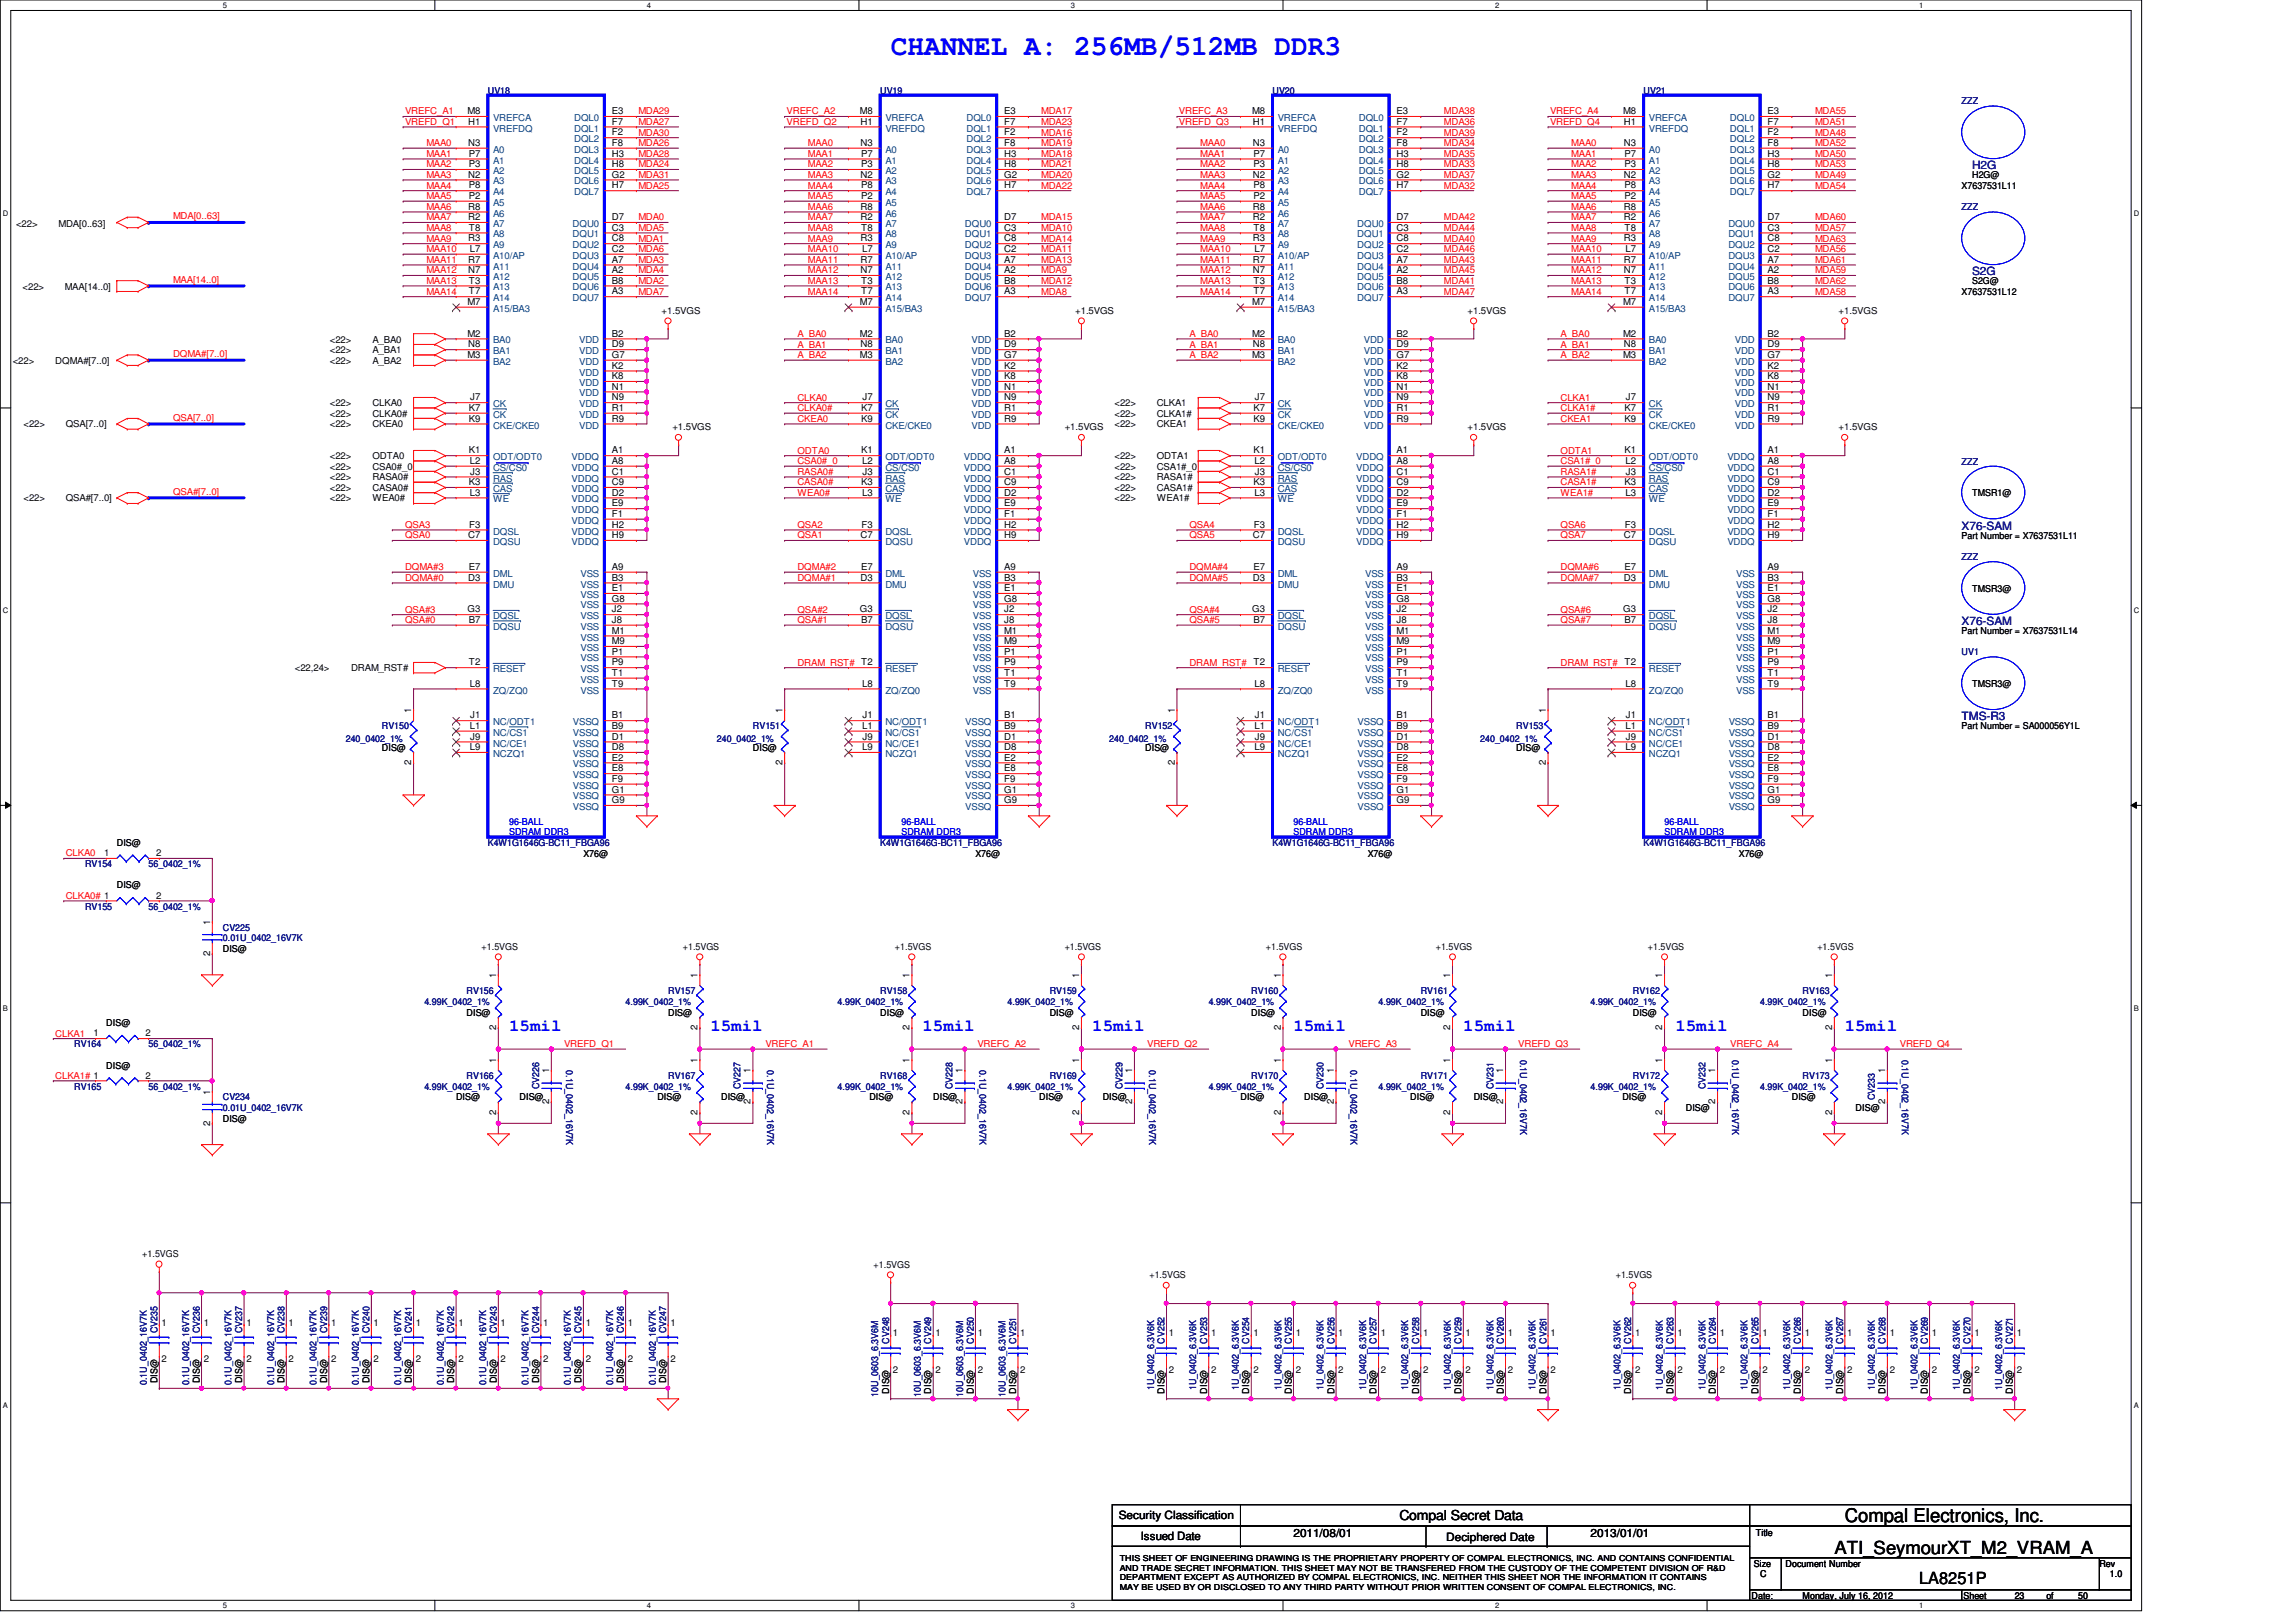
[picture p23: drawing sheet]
<svg xmlns="http://www.w3.org/2000/svg" width="297mm" height="210mm" viewBox="0 0 297 210" stroke-linecap="round" stroke-linejoin="round" font-family="sans-serif">
<defs><g id="words">
<text font-size="3.7" fill="#00f" x="115.2" y="7.2">CHANNEL A: 256MB/512MB DDR3</text>
<text font-size="2.5" x="238.7" y="197">Compal Electronics, Inc.</text>
<text font-size="2.3" x="237.3" y="201">ATI_SeymourXT_M2_VRAM_A</text>
<g font-size="2.2" fill="#00f">
<text x="65.9" y="133.4">15mil</text>
<text x="91.9" y="133.4">15mil</text>
<text x="119.3" y="133.4">15mil</text>
<text x="141.3" y="133.4">15mil</text>
<text x="167.3" y="133.4">15mil</text>
<text x="189.3" y="133.4">15mil</text>
<text x="216.7" y="133.4">15mil</text>
<text x="238.7" y="133.4">15mil</text>
</g>
<text font-size="2.2" x="248.3" y="205">LA8251P</text>
<text font-size="1.8" x="181.1" y="196.8">Compal Secret Data</text>
<g font-size="1.5" fill="#000080">
<text x="255.1" y="21.9">H2G</text>
<text x="255.1" y="35.6">S2G</text>
<text x="253.8" y="68.5">X76-SAM</text>
<text x="253.8" y="80.9">X76-SAM</text>
<text x="253.8" y="93.2">TMS-R3</text>
</g>
<g font-size="1.5">
<text x="144.7" y="196.6">Security Classification</text>
<text x="147.6" y="199.3">Issued Date</text>
<text x="167.3" y="198.8">2011/08/01</text>
<text x="187.1" y="199.4">Deciphered Date</text>
<text x="205.8" y="198.8">2013/01/01</text>
</g>
<g font-size="1.2" fill="#f00">
<text x="52.4" y="14.8">VREFC_A1</text>
<text x="52.4" y="16.2">VREFD_Q1</text>
<text x="82.6" y="16.2">MDA27</text>
<text x="82.6" y="17.6">MDA30</text>
<text x="82.6" y="14.8">MDA29</text>
<text x="101.8" y="14.8">VREFC_A2</text>
<text x="101.8" y="16.2">VREFD_Q2</text>
<text x="134.7" y="14.8">MDA17</text>
<text x="134.7" y="17.6">MDA16</text>
<text x="134.7" y="16.2">MDA23</text>
<text x="152.5" y="14.8">VREFC_A3</text>
<text x="152.5" y="16.2">VREFD_Q3</text>
<text x="186.8" y="16.2">MDA36</text>
<text x="186.8" y="14.8">MDA38</text>
<text x="186.8" y="17.6">MDA39</text>
<text x="200.5" y="14.8">VREFC_A4</text>
<text x="200.5" y="16.2">VREFD_Q4</text>
<text x="234.8" y="17.6">MDA48</text>
<text x="234.8" y="16.2">MDA51</text>
<text x="234.8" y="14.8">MDA55</text>
<text x="55.2" y="18.9">MAA0</text>
<text x="55.2" y="20.3">MAA1</text>
<text x="55.2" y="21.7">MAA2</text>
<text x="55.2" y="23">MAA3</text>
<text x="82.6" y="21.7">MDA24</text>
<text x="82.6" y="18.9">MDA26</text>
<text x="82.6" y="23">MDA31</text>
<text x="82.6" y="20.3">MDA28</text>
<text x="104.5" y="18.9">MAA0</text>
<text x="104.5" y="20.3">MAA1</text>
<text x="104.5" y="21.7">MAA2</text>
<text x="104.5" y="23">MAA3</text>
<text x="134.7" y="20.3">MDA18</text>
<text x="134.7" y="23">MDA20</text>
<text x="134.7" y="21.7">MDA21</text>
<text x="134.7" y="18.9">MDA19</text>
<text x="155.3" y="18.9">MAA0</text>
<text x="155.3" y="20.3">MAA1</text>
<text x="155.3" y="21.7">MAA2</text>
<text x="155.3" y="23">MAA3</text>
<text x="186.8" y="21.7">MDA33</text>
<text x="186.8" y="18.9">MDA34</text>
<text x="186.8" y="20.3">MDA35</text>
<text x="186.8" y="23">MDA37</text>
<text x="203.3" y="18.9">MAA0</text>
<text x="203.3" y="20.3">MAA1</text>
<text x="203.3" y="21.7">MAA2</text>
<text x="203.3" y="23">MAA3</text>
<text x="234.8" y="23">MDA49</text>
<text x="234.8" y="20.3">MDA50</text>
<text x="234.8" y="18.9">MDA52</text>
<text x="234.8" y="21.7">MDA53</text>
<text x="22.4" y="28.4">MDA[0..63]</text>
<text x="55.2" y="24.4">MAA4</text>
<text x="55.2" y="25.8">MAA5</text>
<text x="55.2" y="27.2">MAA6</text>
<text x="55.2" y="28.5">MAA7</text>
<text x="55.2" y="29.9">MAA8</text>
<text x="82.6" y="28.5">MDA0</text>
<text x="82.6" y="24.4">MDA25</text>
<text x="82.6" y="29.9">MDA5</text>
<text x="104.5" y="24.4">MAA4</text>
<text x="104.5" y="25.8">MAA5</text>
<text x="104.5" y="27.2">MAA6</text>
<text x="104.5" y="28.5">MAA7</text>
<text x="104.5" y="29.9">MAA8</text>
<text x="134.7" y="29.9">MDA10</text>
<text x="134.7" y="28.5">MDA15</text>
<text x="134.7" y="24.4">MDA22</text>
<text x="155.3" y="24.4">MAA4</text>
<text x="155.3" y="25.8">MAA5</text>
<text x="155.3" y="27.2">MAA6</text>
<text x="155.3" y="28.5">MAA7</text>
<text x="155.3" y="29.9">MAA8</text>
<text x="186.8" y="24.4">MDA32</text>
<text x="186.8" y="28.5">MDA42</text>
<text x="186.8" y="29.9">MDA44</text>
<text x="203.3" y="24.4">MAA4</text>
<text x="203.3" y="25.8">MAA5</text>
<text x="203.3" y="27.2">MAA6</text>
<text x="203.3" y="28.5">MAA7</text>
<text x="203.3" y="29.9">MAA8</text>
<text x="234.8" y="24.4">MDA54</text>
<text x="234.8" y="29.9">MDA57</text>
<text x="234.8" y="28.5">MDA60</text>
<text x="55.2" y="32.6">MAA10</text>
<text x="55.2" y="34">MAA11</text>
<text x="55.2" y="35.4">MAA12</text>
<text x="55.2" y="31.3">MAA9</text>
<text x="82.6" y="31.3">MDA1</text>
<text x="82.6" y="34">MDA3</text>
<text x="82.6" y="35.4">MDA4</text>
<text x="82.6" y="32.6">MDA6</text>
<text x="104.5" y="32.6">MAA10</text>
<text x="104.5" y="34">MAA11</text>
<text x="104.5" y="35.4">MAA12</text>
<text x="104.5" y="31.3">MAA9</text>
<text x="134.7" y="32.6">MDA11</text>
<text x="134.7" y="34">MDA13</text>
<text x="134.7" y="31.3">MDA14</text>
<text x="134.7" y="35.4">MDA9</text>
<text x="155.3" y="32.6">MAA10</text>
<text x="155.3" y="34">MAA11</text>
<text x="155.3" y="35.4">MAA12</text>
<text x="155.3" y="31.3">MAA9</text>
<text x="186.8" y="31.3">MDA40</text>
<text x="186.8" y="34">MDA43</text>
<text x="186.8" y="35.4">MDA45</text>
<text x="186.8" y="32.6">MDA46</text>
<text x="203.3" y="32.6">MAA10</text>
<text x="203.3" y="34">MAA11</text>
<text x="203.3" y="35.4">MAA12</text>
<text x="203.3" y="31.3">MAA9</text>
<text x="234.8" y="32.6">MDA56</text>
<text x="234.8" y="35.4">MDA59</text>
<text x="234.8" y="34">MDA61</text>
<text x="234.8" y="31.3">MDA63</text>
<text x="22.4" y="36.6">MAA[14..0]</text>
<text x="55.2" y="36.7">MAA13</text>
<text x="55.2" y="38.1">MAA14</text>
<text x="82.6" y="36.7">MDA2</text>
<text x="82.6" y="38.1">MDA7</text>
<text x="104.5" y="36.7">MAA13</text>
<text x="104.5" y="38.1">MAA14</text>
<text x="134.7" y="36.7">MDA12</text>
<text x="134.7" y="38.1">MDA8</text>
<text x="155.3" y="36.7">MAA13</text>
<text x="155.3" y="38.1">MAA14</text>
<text x="186.8" y="36.7">MDA41</text>
<text x="186.8" y="38.1">MDA47</text>
<text x="203.3" y="36.7">MAA13</text>
<text x="203.3" y="38.1">MAA14</text>
<text x="234.8" y="38.1">MDA58</text>
<text x="234.8" y="36.7">MDA62</text>
<text x="22.4" y="46.2">DQMA#[7..0]</text>
<text x="103.2" y="43.6">A_BA0</text>
<text x="103.2" y="45">A_BA1</text>
<text x="103.2" y="46.4">A_BA2</text>
<text x="153.9" y="43.6">A_BA0</text>
<text x="153.9" y="45">A_BA1</text>
<text x="153.9" y="46.4">A_BA2</text>
<text x="201.9" y="43.6">A_BA0</text>
<text x="201.9" y="45">A_BA1</text>
<text x="201.9" y="46.4">A_BA2</text>
<text x="103.2" y="51.9">CLKA0</text>
<text x="103.2" y="53.2">CLKA0#</text>
<text x="201.9" y="51.9">CLKA1</text>
<text x="201.9" y="53.2">CLKA1#</text>
<text x="22.4" y="54.4">QSA[7..0]</text>
<text x="103.2" y="54.6">CKEA0</text>
<text x="103.2" y="58.7">ODTA0</text>
<text x="201.9" y="54.6">CKEA1</text>
<text x="201.9" y="58.7">ODTA1</text>
<text x="22.4" y="64">QSA#[7..0]</text>
<text x="103.2" y="62.8">CASA0#</text>
<text x="103.2" y="60.1">CSA0#_0</text>
<text x="103.2" y="61.5">RASA0#</text>
<text x="103.2" y="64.2">WEA0#</text>
<text x="201.9" y="62.8">CASA1#</text>
<text x="201.9" y="60.1">CSA1#_0</text>
<text x="201.9" y="61.5">RASA1#</text>
<text x="201.9" y="64.2">WEA1#</text>
<text x="52.4" y="69.7">QSA0</text>
<text x="52.4" y="68.3">QSA3</text>
<text x="103.2" y="69.7">QSA1</text>
<text x="103.2" y="68.3">QSA2</text>
<text x="153.9" y="68.3">QSA4</text>
<text x="153.9" y="69.7">QSA5</text>
<text x="201.9" y="68.3">QSA6</text>
<text x="201.9" y="69.7">QSA7</text>
<text x="52.4" y="75.2">DQMA#0</text>
<text x="52.4" y="73.8">DQMA#3</text>
<text x="103.2" y="75.2">DQMA#1</text>
<text x="103.2" y="73.8">DQMA#2</text>
<text x="153.9" y="73.8">DQMA#4</text>
<text x="153.9" y="75.2">DQMA#5</text>
<text x="201.9" y="73.8">DQMA#6</text>
<text x="201.9" y="75.2">DQMA#7</text>
<text x="52.4" y="80.6">QSA#0</text>
<text x="52.4" y="79.3">QSA#3</text>
<text x="103.2" y="80.6">QSA#1</text>
<text x="103.2" y="79.3">QSA#2</text>
<text x="153.9" y="79.3">QSA#4</text>
<text x="153.9" y="80.6">QSA#5</text>
<text x="201.9" y="79.3">QSA#6</text>
<text x="201.9" y="80.6">QSA#7</text>
<text x="103.2" y="86.1">DRAM_RST# T2</text>
<text x="153.9" y="86.1">DRAM_RST#</text>
<text x="201.9" y="86.1">DRAM_RST#</text>
<text x="8.5" y="110.8">CLKA0</text>
<text x="8.5" y="116.3">CLKA0# 1</text>
<text x="7.2" y="134.2">CLKA1</text>
<text x="73" y="135.5">VREFD_Q1</text>
<text x="99" y="135.5">VREFC_A1</text>
<text x="126.4" y="135.5">VREFC_A2</text>
<text x="148.4" y="135.5">VREFD_Q2</text>
<text x="174.5" y="135.5">VREFC_A3</text>
<text x="196.4" y="135.5">VREFD_Q3</text>
<text x="223.9" y="135.5">VREFC_A4</text>
<text x="245.8" y="135.5">VREFD_Q4</text>
<text x="7.2" y="139.6">CLKA1# 1</text>
</g>
<g font-size="1.2">
<text x="60.5" y="14.8">M8</text>
<text x="60.6" y="16.1">H1</text>
<text x="79.2" y="14.8">E3</text>
<text x="79.2" y="16.1">F7</text>
<text x="79.2" y="17.5">F2</text>
<text x="111.2" y="14.8">M8</text>
<text x="111.3" y="16.1">H1</text>
<text x="129.9" y="14.8">E3</text>
<text x="129.9" y="16.1">F7</text>
<text x="129.9" y="17.5">F2</text>
<text x="162" y="14.8">M8</text>
<text x="162.1" y="16.1">H1</text>
<text x="180.7" y="14.8">E3</text>
<text x="180.7" y="16.1">F7</text>
<text x="180.7" y="17.5">F2</text>
<text x="210" y="14.8">M8</text>
<text x="210.1" y="16.1">H1</text>
<text x="228.7" y="14.8">E3</text>
<text x="228.7" y="16.1">F7</text>
<text x="228.7" y="17.5">F2</text>
<text x="60.6" y="23">N2</text>
<text x="60.6" y="18.9">N3</text>
<text x="60.7" y="21.6">P3</text>
<text x="60.7" y="20.3">P7</text>
<text x="79.2" y="18.9">F8</text>
<text x="79.2" y="20.3">H3</text>
<text x="79.2" y="21.6">H8</text>
<text x="79.2" y="23">G2</text>
<text x="111.3" y="23">N2</text>
<text x="111.3" y="18.9">N3</text>
<text x="111.4" y="21.6">P3</text>
<text x="111.4" y="20.3">P7</text>
<text x="129.9" y="18.9">F8</text>
<text x="129.9" y="20.3">H3</text>
<text x="129.9" y="21.6">H8</text>
<text x="129.9" y="23">G2</text>
<text x="162.1" y="23">N2</text>
<text x="162.1" y="18.9">N3</text>
<text x="162.2" y="21.6">P3</text>
<text x="162.2" y="20.3">P7</text>
<text x="180.7" y="18.9">F8</text>
<text x="180.7" y="20.3">H3</text>
<text x="180.7" y="21.6">H8</text>
<text x="180.7" y="23">G2</text>
<text x="210.1" y="23">N2</text>
<text x="210.1" y="18.9">N3</text>
<text x="210.2" y="21.6">P3</text>
<text x="210.2" y="20.3">P7</text>
<text x="228.7" y="18.9">F8</text>
<text x="228.7" y="20.3">H3</text>
<text x="228.7" y="21.6">H8</text>
<text x="228.7" y="23">G2</text>
<text x="255.1" y="23.1">H2G@</text>
<text x="2.1" y="29.4">&lt;22&gt;</text>
<text x="7.6" y="29.4">MDA[0..63]</text>
<text x="60.6" y="27.1">R8</text>
<text x="60.6" y="28.5">R2</text>
<text x="60.7" y="24.4">P8</text>
<text x="60.7" y="25.7">P2</text>
<text x="60.7" y="29.8">T8</text>
<text x="79.2" y="24.4">H7</text>
<text x="79.2" y="29.8">C3</text>
<text x="79.2" y="28.5">D7</text>
<text x="111.3" y="27.1">R8</text>
<text x="111.3" y="28.5">R2</text>
<text x="111.4" y="24.4">P8</text>
<text x="111.4" y="25.7">P2</text>
<text x="111.4" y="29.8">T8</text>
<text x="129.9" y="24.4">H7</text>
<text x="129.9" y="29.8">C3</text>
<text x="129.9" y="28.5">D7</text>
<text x="162.1" y="27.1">R8</text>
<text x="162.1" y="28.5">R2</text>
<text x="162.2" y="24.4">P8</text>
<text x="162.2" y="25.7">P2</text>
<text x="162.2" y="29.8">T8</text>
<text x="180.7" y="24.4">H7</text>
<text x="180.7" y="29.8">C3</text>
<text x="180.7" y="28.5">D7</text>
<text x="210.1" y="27.1">R8</text>
<text x="210.1" y="28.5">R2</text>
<text x="210.2" y="24.4">P8</text>
<text x="210.2" y="25.7">P2</text>
<text x="210.2" y="29.8">T8</text>
<text x="228.7" y="24.4">H7</text>
<text x="228.7" y="29.8">C3</text>
<text x="228.7" y="28.5">D7</text>
<text x="253.8" y="24.4">X7637531L11</text>
<text x="60.6" y="31.2">R3</text>
<text x="60.6" y="34">R7</text>
<text x="60.6" y="35.3">N7</text>
<text x="60.8" y="32.6">L7</text>
<text x="79.2" y="31.2">C8</text>
<text x="79.2" y="32.6">C2</text>
<text x="79.2" y="34">A7</text>
<text x="79.2" y="35.3">A2</text>
<text x="111.3" y="31.2">R3</text>
<text x="111.3" y="34">R7</text>
<text x="111.3" y="35.3">N7</text>
<text x="111.5" y="32.6">L7</text>
<text x="129.9" y="31.2">C8</text>
<text x="129.9" y="32.6">C2</text>
<text x="129.9" y="34">A7</text>
<text x="129.9" y="35.3">A2</text>
<text x="162.1" y="31.2">R3</text>
<text x="162.1" y="34">R7</text>
<text x="162.1" y="35.3">N7</text>
<text x="162.3" y="32.6">L7</text>
<text x="180.7" y="31.2">C8</text>
<text x="180.7" y="32.6">C2</text>
<text x="180.7" y="34">A7</text>
<text x="180.7" y="35.3">A2</text>
<text x="210.1" y="31.2">R3</text>
<text x="210.1" y="34">R7</text>
<text x="210.1" y="35.3">N7</text>
<text x="210.3" y="32.6">L7</text>
<text x="228.7" y="31.2">C8</text>
<text x="228.7" y="32.6">C2</text>
<text x="228.7" y="34">A7</text>
<text x="228.7" y="35.3">A2</text>
<text x="2.9" y="37.5">&lt;22&gt;</text>
<text x="8.4" y="37.5">MAA[14..0]</text>
<text x="60.5" y="39.5">M7</text>
<text x="60.7" y="36.7">T3</text>
<text x="60.7" y="38.1">T7</text>
<text x="79.2" y="36.7">B8</text>
<text x="79.2" y="38.1">A3</text>
<text x="85.6" y="40.6">+1.5VGS</text>
<text x="111.2" y="39.5">M7</text>
<text x="111.4" y="36.7">T3</text>
<text x="111.4" y="38.1">T7</text>
<text x="129.9" y="36.7">B8</text>
<text x="129.9" y="38.1">A3</text>
<text x="139.1" y="40.6">+1.5VGS</text>
<text x="162" y="39.5">M7</text>
<text x="162.2" y="36.7">T3</text>
<text x="162.2" y="38.1">T7</text>
<text x="180.7" y="36.7">B8</text>
<text x="180.7" y="38.1">A3</text>
<text x="189.9" y="40.6">+1.5VGS</text>
<text x="210" y="39.5">M7</text>
<text x="210.2" y="36.7">T3</text>
<text x="210.2" y="38.1">T7</text>
<text x="228.7" y="36.7">B8</text>
<text x="228.7" y="38.1">A3</text>
<text x="237.9" y="40.6">+1.5VGS</text>
<text x="253.8" y="38.1">X7637531L12</text>
<text x="255.1" y="36.8">S2G@</text>
<text x="1.6" y="47.1">&lt;22&gt;</text>
<text x="7.2" y="47.1">DQMA#[7..0]</text>
<text x="42.7" y="47.1">&lt;22&gt;</text>
<text x="42.7" y="45.7">&lt;22&gt;</text>
<text x="42.7" y="44.3">&lt;22&gt;</text>
<text x="48.2" y="47.1">A_BA2</text>
<text x="48.2" y="45.7">A_BA1</text>
<text x="48.2" y="44.3">A_BA0</text>
<text x="60.5" y="43.6">M2</text>
<text x="60.5" y="46.3">M3</text>
<text x="60.6" y="45">N8</text>
<text x="79.2" y="43.6">B2</text>
<text x="79.2" y="45">D9</text>
<text x="79.2" y="46.3">G7</text>
<text x="79.2" y="47.7">K2</text>
<text x="111.2" y="43.6">M2</text>
<text x="111.2" y="46.3">M3</text>
<text x="111.3" y="45">N8</text>
<text x="129.9" y="43.6">B2</text>
<text x="129.9" y="45">D9</text>
<text x="129.9" y="46.3">G7</text>
<text x="129.9" y="47.7">K2</text>
<text x="162" y="43.6">M2</text>
<text x="162" y="46.3">M3</text>
<text x="162.1" y="45">N8</text>
<text x="180.7" y="43.6">B2</text>
<text x="180.7" y="45">D9</text>
<text x="180.7" y="46.3">G7</text>
<text x="180.7" y="47.7">K2</text>
<text x="210" y="43.6">M2</text>
<text x="210" y="46.3">M3</text>
<text x="210.1" y="45">N8</text>
<text x="228.7" y="43.6">B2</text>
<text x="228.7" y="45">D9</text>
<text x="228.7" y="46.3">G7</text>
<text x="228.7" y="47.7">K2</text>
<text x="42.7" y="52.6">&lt;22&gt;</text>
<text x="42.7" y="53.9">&lt;22&gt;</text>
<text x="48.2" y="52.6">CLKA0</text>
<text x="48.2" y="53.9">CLKA0#</text>
<text x="60.7" y="53.2">K7</text>
<text x="60.8" y="51.8">J7</text>
<text x="79.2" y="49.1">K8</text>
<text x="79.2" y="50.4">N1</text>
<text x="79.2" y="51.8">N9</text>
<text x="79.2" y="53.2">R1</text>
<text x="111.4" y="53.2">K7</text>
<text x="111.6" y="51.8">J7</text>
<text x="129.9" y="49.1">K8</text>
<text x="129.9" y="50.4">N1</text>
<text x="129.9" y="51.8">N9</text>
<text x="129.9" y="53.2">R1</text>
<text x="144.2" y="53.9">&lt;22&gt;</text>
<text x="144.2" y="52.6">&lt;22&gt;</text>
<text x="149.6" y="53.9">CLKA1#</text>
<text x="149.6" y="52.6">CLKA1</text>
<text x="162.2" y="53.2">K7</text>
<text x="162.3" y="51.8">J7</text>
<text x="180.7" y="49.1">K8</text>
<text x="180.7" y="50.4">N1</text>
<text x="180.7" y="51.8">N9</text>
<text x="180.7" y="53.2">R1</text>
<text x="210.2" y="53.2">K7</text>
<text x="210.4" y="51.8">J7</text>
<text x="228.7" y="49.1">K8</text>
<text x="228.7" y="50.4">N1</text>
<text x="228.7" y="51.8">N9</text>
<text x="228.7" y="53.2">R1</text>
<text x="3" y="55.3">&lt;22&gt;</text>
<text x="8.5" y="55.3">QSA[7..0]</text>
<text x="42.7" y="59.4">&lt;22&gt;</text>
<text x="42.7" y="55.3">&lt;22&gt;</text>
<text x="48.2" y="59.4">ODTA0</text>
<text x="48.2" y="55.3">CKEA0</text>
<text x="60.7" y="54.6">K9</text>
<text x="60.7" y="58.7">K1</text>
<text x="79.2" y="58.7">A1</text>
<text x="79.2" y="54.6">R9</text>
<text x="87" y="55.7">+1.5VGS</text>
<text x="111.4" y="54.6">K9</text>
<text x="111.4" y="58.7">K1</text>
<text x="129.9" y="58.7">A1</text>
<text x="129.9" y="54.6">R9</text>
<text x="137.7" y="55.7">+1.5VGS</text>
<text x="144.2" y="55.3">&lt;22&gt;</text>
<text x="144.2" y="59.4">&lt;22&gt;</text>
<text x="149.6" y="55.3">CKEA1</text>
<text x="149.6" y="59.4">ODTA1</text>
<text x="162.2" y="54.6">K9</text>
<text x="162.2" y="58.7">K1</text>
<text x="180.7" y="58.7">A1</text>
<text x="180.7" y="54.6">R9</text>
<text x="189.9" y="55.7">+1.5VGS</text>
<text x="210.2" y="54.6">K9</text>
<text x="210.2" y="58.7">K1</text>
<text x="228.7" y="58.7">A1</text>
<text x="228.7" y="54.6">R9</text>
<text x="237.9" y="55.7">+1.5VGS</text>
<text x="3" y="64.9">&lt;22&gt;</text>
<text x="8.5" y="64.9">QSA#[7..0]</text>
<text x="42.7" y="63.5">&lt;22&gt;</text>
<text x="42.7" y="62.1">&lt;22&gt;</text>
<text x="42.7" y="60.8">&lt;22&gt;</text>
<text x="42.7" y="64.9">&lt;22&gt;</text>
<text x="48.2" y="63.5">CASA0#</text>
<text x="48.2" y="62.1">RASA0#</text>
<text x="48.2" y="60.8">CSA0#_0</text>
<text x="48.2" y="64.9">WEA0#</text>
<text x="60.7" y="62.8">K3</text>
<text x="60.8" y="64.1">L3</text>
<text x="60.8" y="60">L2</text>
<text x="60.8" y="61.4">J3</text>
<text x="79.2" y="60">A8</text>
<text x="79.2" y="61.4">C1</text>
<text x="79.2" y="62.8">C9</text>
<text x="79.2" y="65.5">E9</text>
<text x="79.2" y="64.1">D2</text>
<text x="111.4" y="62.8">K3</text>
<text x="111.5" y="64.1">L3</text>
<text x="111.5" y="60">L2</text>
<text x="111.6" y="61.4">J3</text>
<text x="129.9" y="60">A8</text>
<text x="129.9" y="61.4">C1</text>
<text x="129.9" y="62.8">C9</text>
<text x="129.9" y="65.5">E9</text>
<text x="129.9" y="64.1">D2</text>
<text x="144.2" y="62.1">&lt;22&gt;</text>
<text x="144.2" y="64.9">&lt;22&gt;</text>
<text x="144.2" y="60.8">&lt;22&gt;</text>
<text x="144.2" y="63.5">&lt;22&gt;</text>
<text x="149.6" y="62.1">RASA1#</text>
<text x="149.6" y="64.9">WEA1#</text>
<text x="149.6" y="60.8">CSA1#_0</text>
<text x="149.6" y="63.5">CASA1#</text>
<text x="162.2" y="62.8">K3</text>
<text x="162.3" y="64.1">L3</text>
<text x="162.3" y="60">L2</text>
<text x="162.3" y="61.4">J3</text>
<text x="180.7" y="60">A8</text>
<text x="180.7" y="61.4">C1</text>
<text x="180.7" y="62.8">C9</text>
<text x="180.7" y="65.5">E9</text>
<text x="180.7" y="64.1">D2</text>
<text x="210.2" y="62.8">K3</text>
<text x="210.3" y="64.1">L3</text>
<text x="210.3" y="60">L2</text>
<text x="210.4" y="61.4">J3</text>
<text x="228.7" y="60">A8</text>
<text x="228.7" y="61.4">C1</text>
<text x="228.7" y="62.8">C9</text>
<text x="228.7" y="65.5">E9</text>
<text x="228.7" y="64.1">D2</text>
<text x="255.1" y="64.2">TMSR1@</text>
<text x="60.6" y="69.6">C7</text>
<text x="60.7" y="68.3">F3</text>
<text x="79.2" y="66.9">F1</text>
<text x="79.2" y="68.3">H2</text>
<text x="79.2" y="69.6">H9</text>
<text x="111.3" y="69.6">C7</text>
<text x="111.5" y="68.3">F3</text>
<text x="129.9" y="66.9">F1</text>
<text x="129.9" y="68.3">H2</text>
<text x="129.9" y="69.6">H9</text>
<text x="162.1" y="69.6">C7</text>
<text x="162.2" y="68.3">F3</text>
<text x="180.7" y="66.9">F1</text>
<text x="180.7" y="68.3">H2</text>
<text x="180.7" y="69.6">H9</text>
<text x="210.1" y="69.6">C7</text>
<text x="210.2" y="68.3">F3</text>
<text x="228.7" y="66.9">F1</text>
<text x="228.7" y="68.3">H2</text>
<text x="228.7" y="69.6">H9</text>
<text x="253.8" y="69.7">Part Number = X7637531L11</text>
<text x="60.6" y="75.1">D3</text>
<text x="60.7" y="73.7">E7</text>
<text x="79.2" y="73.7">A9</text>
<text x="79.2" y="76.5">E1</text>
<text x="79.2" y="75.1">B3</text>
<text x="79.2" y="77.9">G8</text>
<text x="111.3" y="75.1">D3</text>
<text x="111.4" y="73.7">E7</text>
<text x="129.9" y="73.7">A9</text>
<text x="129.9" y="76.5">E1</text>
<text x="129.9" y="75.1">B3</text>
<text x="129.9" y="77.9">G8</text>
<text x="162.1" y="75.1">D3</text>
<text x="162.2" y="73.7">E7</text>
<text x="180.7" y="73.7">A9</text>
<text x="180.7" y="76.5">E1</text>
<text x="180.7" y="75.1">B3</text>
<text x="180.7" y="77.9">G8</text>
<text x="210.1" y="75.1">D3</text>
<text x="210.2" y="73.7">E7</text>
<text x="228.7" y="73.7">A9</text>
<text x="228.7" y="76.5">E1</text>
<text x="228.7" y="75.1">B3</text>
<text x="228.7" y="77.9">G8</text>
<text x="255.1" y="76.6">TMSR3@</text>
<text x="60.5" y="79.2">G3</text>
<text x="60.7" y="80.6">B7</text>
<text x="79.2" y="79.2">J2</text>
<text x="79.2" y="80.6">J8</text>
<text x="79.2" y="82">M1</text>
<text x="79.2" y="83.4">M9</text>
<text x="111.2" y="79.2">G3</text>
<text x="111.4" y="80.6">B7</text>
<text x="129.9" y="79.2">J2</text>
<text x="129.9" y="80.6">J8</text>
<text x="129.9" y="82">M1</text>
<text x="129.9" y="83.4">M9</text>
<text x="162" y="79.2">G3</text>
<text x="162.2" y="80.6">B7</text>
<text x="180.7" y="79.2">J2</text>
<text x="180.7" y="80.6">J8</text>
<text x="180.7" y="82">M1</text>
<text x="180.7" y="83.4">M9</text>
<text x="210" y="79.2">G3</text>
<text x="210.2" y="80.6">B7</text>
<text x="228.7" y="79.2">J2</text>
<text x="228.7" y="80.6">J8</text>
<text x="228.7" y="82">M1</text>
<text x="228.7" y="83.4">M9</text>
<text x="253.8" y="82">Part Number = X7637531L14</text>
<text x="38.1" y="86.9">&lt;22,24&gt;</text>
<text x="45.4" y="86.9">DRAM_RST#</text>
<text x="60.7" y="86.1">T2</text>
<text x="60.8" y="88.9">L8</text>
<text x="79.2" y="84.7">P1</text>
<text x="79.2" y="86.1">P9</text>
<text x="79.2" y="87.5">T1</text>
<text x="79.2" y="88.9">T9</text>
<text x="111.5" y="88.9">L8</text>
<text x="129.9" y="84.7">P1</text>
<text x="129.9" y="86.1">P9</text>
<text x="129.9" y="87.5">T1</text>
<text x="129.9" y="88.9">T9</text>
<text x="162.2" y="86.1">T2</text>
<text x="162.3" y="88.9">L8</text>
<text x="180.7" y="84.7">P1</text>
<text x="180.7" y="86.1">P9</text>
<text x="180.7" y="87.5">T1</text>
<text x="180.7" y="88.9">T9</text>
<text x="210.2" y="86.1">T2</text>
<text x="210.3" y="88.9">L8</text>
<text x="228.7" y="84.7">P1</text>
<text x="228.7" y="86.1">P9</text>
<text x="228.7" y="87.5">T1</text>
<text x="228.7" y="88.9">T9</text>
<text x="255.1" y="88.9">TMSR3@</text>
<text x="53.2" y="92.3" transform="rotate(-90 53.2 92.3)">1</text>
<text x="60.8" y="94.3">L1</text>
<text x="60.8" y="93">J1</text>
<text x="60.8" y="95.7">J9</text>
<text x="79.2" y="95.7">D1</text>
<text x="79.2" y="93">B1</text>
<text x="79.2" y="94.3">B9</text>
<text x="101.2" y="92.3" transform="rotate(-90 101.2 92.3)">1</text>
<text x="111.5" y="94.3">L1</text>
<text x="111.6" y="93">J1</text>
<text x="111.6" y="95.7">J9</text>
<text x="129.9" y="95.7">D1</text>
<text x="129.9" y="93">B1</text>
<text x="129.9" y="94.3">B9</text>
<text x="152" y="92.3" transform="rotate(-90 152 92.3)">1</text>
<text x="162.3" y="94.3">L1</text>
<text x="162.3" y="93">J1</text>
<text x="162.3" y="95.7">J9</text>
<text x="180.7" y="95.7">D1</text>
<text x="180.7" y="93">B1</text>
<text x="180.7" y="94.3">B9</text>
<text x="200" y="92.3" transform="rotate(-90 200 92.3)">1</text>
<text x="210.3" y="94.3">L1</text>
<text x="210.4" y="93">J1</text>
<text x="210.4" y="95.7">J9</text>
<text x="228.7" y="95.7">D1</text>
<text x="228.7" y="93">B1</text>
<text x="228.7" y="94.3">B9</text>
<text x="253.8" y="94.4">Part Number = SA000056Y1L</text>
<text x="49.4" y="97.2">DIS@</text>
<text x="53.2" y="99" transform="rotate(-90 53.2 99)">2</text>
<text x="60.8" y="97.1">L9</text>
<text x="79.2" y="97.1">D8</text>
<text x="79.2" y="98.4">E2</text>
<text x="79.2" y="99.8">E8</text>
<text x="79.2" y="101.2">F9</text>
<text x="97.4" y="97.2">DIS@</text>
<text x="101.2" y="99" transform="rotate(-90 101.2 99)">2</text>
<text x="111.5" y="97.1">L9</text>
<text x="129.9" y="97.1">D8</text>
<text x="129.9" y="98.4">E2</text>
<text x="129.9" y="99.8">E8</text>
<text x="129.9" y="101.2">F9</text>
<text x="148.2" y="97.2">DIS@</text>
<text x="152" y="99" transform="rotate(-90 152 99)">2</text>
<text x="162.3" y="97.1">L9</text>
<text x="180.7" y="97.1">D8</text>
<text x="180.7" y="98.4">E2</text>
<text x="180.7" y="99.8">E8</text>
<text x="180.7" y="101.2">F9</text>
<text x="196.2" y="97.2">DIS@</text>
<text x="200" y="99" transform="rotate(-90 200 99)">2</text>
<text x="210.3" y="97.1">L9</text>
<text x="228.7" y="97.1">D8</text>
<text x="228.7" y="98.4">E2</text>
<text x="228.7" y="99.8">E8</text>
<text x="228.7" y="101.2">F9</text>
<text x="79.2" y="102.6">G1</text>
<text x="79.2" y="103.9">G9</text>
<text x="129.9" y="102.6">G1</text>
<text x="129.9" y="103.9">G9</text>
<text x="180.7" y="102.6">G1</text>
<text x="180.7" y="103.9">G9</text>
<text x="228.7" y="102.6">G1</text>
<text x="228.7" y="103.9">G9</text>
<text x="13.5" y="110.8">1</text>
<text x="15.1" y="109.5">DIS@</text>
<text x="20.2" y="110.8">2</text>
<text x="75.5" y="110.9">X76@</text>
<text x="126.2" y="110.9">X76@</text>
<text x="176.9" y="110.9">X76@</text>
<text x="225" y="110.9">X76@</text>
<text x="15.1" y="115">DIS@</text>
<text x="20.2" y="116.3">2</text>
<text x="27.2" y="119.7" transform="rotate(-90 27.2 119.7)">1</text>
<text x="27.2" y="123.7" transform="rotate(-90 27.2 123.7)">2</text>
<text x="28.8" y="123.2">DIS@</text>
<text x="62.3" y="122.9">+1.5VGS</text>
<text x="88.3" y="122.9">+1.5VGS</text>
<text x="115.8" y="122.9">+1.5VGS</text>
<text x="137.7" y="122.9">+1.5VGS</text>
<text x="163.8" y="122.9">+1.5VGS</text>
<text x="185.8" y="122.9">+1.5VGS</text>
<text x="213.2" y="122.9">+1.5VGS</text>
<text x="235.1" y="122.9">+1.5VGS</text>
<text x="60.4" y="131.4">DIS@</text>
<text x="64.2" y="126.6" transform="rotate(-90 64.2 126.6)">1</text>
<text x="86.4" y="131.4">DIS@</text>
<text x="90.3" y="126.6" transform="rotate(-90 90.3 126.6)">1</text>
<text x="113.9" y="131.4">DIS@</text>
<text x="117.7" y="126.6" transform="rotate(-90 117.7 126.6)">1</text>
<text x="135.8" y="131.4">DIS@</text>
<text x="139.6" y="126.6" transform="rotate(-90 139.6 126.6)">1</text>
<text x="161.9" y="131.4">DIS@</text>
<text x="165.7" y="126.6" transform="rotate(-90 165.7 126.6)">1</text>
<text x="183.8" y="131.4">DIS@</text>
<text x="187.6" y="126.6" transform="rotate(-90 187.6 126.6)">1</text>
<text x="211.2" y="131.4">DIS@</text>
<text x="215" y="126.6" transform="rotate(-90 215 126.6)">1</text>
<text x="233.2" y="131.4">DIS@</text>
<text x="237" y="126.6" transform="rotate(-90 237 126.6)">1</text>
<text x="12.1" y="134.1">1</text>
<text x="13.8" y="132.8">DIS@</text>
<text x="18.8" y="134.1">2</text>
<text x="64.2" y="137.5" transform="rotate(-90 64.2 137.5)">1</text>
<text x="64.2" y="133.3" transform="rotate(-90 64.2 133.3)">2</text>
<text x="90.3" y="137.5" transform="rotate(-90 90.3 137.5)">1</text>
<text x="90.3" y="133.3" transform="rotate(-90 90.3 133.3)">2</text>
<text x="117.7" y="137.5" transform="rotate(-90 117.7 137.5)">1</text>
<text x="117.7" y="133.3" transform="rotate(-90 117.7 133.3)">2</text>
<text x="139.6" y="137.5" transform="rotate(-90 139.6 137.5)">1</text>
<text x="139.6" y="133.3" transform="rotate(-90 139.6 133.3)">2</text>
<text x="165.7" y="137.5" transform="rotate(-90 165.7 137.5)">1</text>
<text x="165.7" y="133.3" transform="rotate(-90 165.7 133.3)">2</text>
<text x="187.6" y="137.5" transform="rotate(-90 187.6 137.5)">1</text>
<text x="187.6" y="133.3" transform="rotate(-90 187.6 133.3)">2</text>
<text x="215" y="137.5" transform="rotate(-90 215 137.5)">1</text>
<text x="215" y="133.3" transform="rotate(-90 215 133.3)">2</text>
<text x="237" y="137.5" transform="rotate(-90 237 137.5)">1</text>
<text x="237" y="133.3" transform="rotate(-90 237 133.3)">2</text>
<text x="13.8" y="138.3">DIS@</text>
<text x="18.8" y="139.6">2</text>
<text x="27.2" y="141.6" transform="rotate(-90 27.2 141.6)">1</text>
<text x="59" y="142.4">DIS@</text>
<text x="67.2" y="142.4">DIS@</text>
<text x="71" y="142.9" transform="rotate(-90 71 142.9)">2</text>
<text x="71" y="138.9" transform="rotate(-90 71 138.9)">1</text>
<text x="85" y="142.4">DIS@</text>
<text x="93.3" y="142.4">DIS@</text>
<text x="97.1" y="142.9" transform="rotate(-90 97.1 142.9)">2</text>
<text x="97.1" y="138.9" transform="rotate(-90 97.1 138.9)">1</text>
<text x="112.5" y="142.4">DIS@</text>
<text x="120.7" y="142.4">DIS@</text>
<text x="124.5" y="142.9" transform="rotate(-90 124.5 142.9)">2</text>
<text x="124.5" y="138.9" transform="rotate(-90 124.5 138.9)">1</text>
<text x="134.4" y="142.4">DIS@</text>
<text x="142.7" y="142.4">DIS@</text>
<text x="146.5" y="142.9" transform="rotate(-90 146.5 142.9)">2</text>
<text x="146.5" y="138.9" transform="rotate(-90 146.5 138.9)">1</text>
<text x="160.5" y="142.4">DIS@</text>
<text x="168.7" y="142.4">DIS@</text>
<text x="172.5" y="142.9" transform="rotate(-90 172.5 142.9)">2</text>
<text x="172.5" y="138.9" transform="rotate(-90 172.5 138.9)">1</text>
<text x="182.5" y="142.4">DIS@</text>
<text x="190.7" y="142.4">DIS@</text>
<text x="194.5" y="142.9" transform="rotate(-90 194.5 142.9)">2</text>
<text x="194.5" y="138.9" transform="rotate(-90 194.5 138.9)">1</text>
<text x="209.9" y="142.4">DIS@</text>
<text x="218.1" y="143.8">DIS@</text>
<text x="221.9" y="142.9" transform="rotate(-90 221.9 142.9)">2</text>
<text x="221.9" y="138.9" transform="rotate(-90 221.9 138.9)">1</text>
<text x="231.8" y="142.4">DIS@</text>
<text x="240.1" y="143.8">DIS@</text>
<text x="243.9" y="142.9" transform="rotate(-90 243.9 142.9)">2</text>
<text x="243.9" y="138.9" transform="rotate(-90 243.9 138.9)">1</text>
<text x="27.2" y="145.7" transform="rotate(-90 27.2 145.7)">2</text>
<text x="28.8" y="145.2">DIS@</text>
<text x="64.2" y="144.3" transform="rotate(-90 64.2 144.3)">2</text>
<text x="90.3" y="144.3" transform="rotate(-90 90.3 144.3)">2</text>
<text x="117.7" y="144.3" transform="rotate(-90 117.7 144.3)">2</text>
<text x="139.6" y="144.3" transform="rotate(-90 139.6 144.3)">2</text>
<text x="165.7" y="144.3" transform="rotate(-90 165.7 144.3)">2</text>
<text x="187.6" y="144.3" transform="rotate(-90 187.6 144.3)">2</text>
<text x="215" y="144.3" transform="rotate(-90 215 144.3)">2</text>
<text x="237" y="144.3" transform="rotate(-90 237 144.3)">2</text>
<text x="18.4" y="162.7">+1.5VGS</text>
<text x="113" y="164.1">+1.5VGS</text>
<text x="148.7" y="165.4">+1.5VGS</text>
<text x="209" y="165.4">+1.5VGS</text>
<text x="20.9" y="171.6">1</text>
<text x="26.4" y="171.6">1</text>
<text x="31.9" y="171.6">1</text>
<text x="37.3" y="171.6">1</text>
<text x="42.8" y="171.6">1</text>
<text x="48.3" y="171.6">1</text>
<text x="53.8" y="171.6">1</text>
<text x="59.3" y="171.6">1</text>
<text x="64.8" y="171.6">1</text>
<text x="70.3" y="171.6">1</text>
<text x="75.8" y="171.6">1</text>
<text x="81.2" y="171.6">1</text>
<text x="86.7" y="171.6">1</text>
<text x="115.5" y="172.9">1</text>
<text x="121" y="172.9">1</text>
<text x="126.5" y="172.9">1</text>
<text x="132" y="172.9">1</text>
<text x="151.2" y="172.9">1</text>
<text x="156.7" y="172.9">1</text>
<text x="162.2" y="172.9">1</text>
<text x="167.6" y="172.9">1</text>
<text x="173.1" y="172.9">1</text>
<text x="178.6" y="172.9">1</text>
<text x="184.1" y="172.9">1</text>
<text x="189.6" y="172.9">1</text>
<text x="195.1" y="172.9">1</text>
<text x="200.6" y="172.9">1</text>
<text x="211.5" y="172.9">1</text>
<text x="217" y="172.9">1</text>
<text x="222.5" y="172.9">1</text>
<text x="228" y="172.9">1</text>
<text x="233.5" y="172.9">1</text>
<text x="239" y="172.9">1</text>
<text x="244.5" y="172.9">1</text>
<text x="249.9" y="172.9">1</text>
<text x="255.4" y="172.9">1</text>
<text x="260.9" y="172.9">1</text>
<text x="20.4" y="179" transform="rotate(-90 20.4 179)">DIS@</text>
<text x="20.9" y="176.3">2</text>
<text x="25.9" y="179" transform="rotate(-90 25.9 179)">DIS@</text>
<text x="26.4" y="176.3">2</text>
<text x="31.3" y="179" transform="rotate(-90 31.3 179)">DIS@</text>
<text x="31.9" y="176.3">2</text>
<text x="36.8" y="179" transform="rotate(-90 36.8 179)">DIS@</text>
<text x="37.3" y="176.3">2</text>
<text x="42.3" y="179" transform="rotate(-90 42.3 179)">DIS@</text>
<text x="42.8" y="176.3">2</text>
<text x="47.8" y="179" transform="rotate(-90 47.8 179)">DIS@</text>
<text x="48.3" y="176.3">2</text>
<text x="53.3" y="179" transform="rotate(-90 53.3 179)">DIS@</text>
<text x="53.8" y="176.3">2</text>
<text x="58.8" y="179" transform="rotate(-90 58.8 179)">DIS@</text>
<text x="59.3" y="176.3">2</text>
<text x="64.3" y="179" transform="rotate(-90 64.3 179)">DIS@</text>
<text x="64.8" y="176.3">2</text>
<text x="69.8" y="179" transform="rotate(-90 69.8 179)">DIS@</text>
<text x="70.3" y="176.3">2</text>
<text x="75.2" y="179" transform="rotate(-90 75.2 179)">DIS@</text>
<text x="75.8" y="176.3">2</text>
<text x="80.7" y="179" transform="rotate(-90 80.7 179)">DIS@</text>
<text x="81.2" y="176.3">2</text>
<text x="86.2" y="179" transform="rotate(-90 86.2 179)">DIS@</text>
<text x="86.7" y="176.3">2</text>
<text x="115.5" y="177.7">2</text>
<text x="121" y="177.7">2</text>
<text x="126.5" y="177.7">2</text>
<text x="132" y="177.7">2</text>
<text x="151.2" y="177.7">2</text>
<text x="156.7" y="177.7">2</text>
<text x="162.2" y="177.7">2</text>
<text x="167.6" y="177.7">2</text>
<text x="173.1" y="177.7">2</text>
<text x="178.6" y="177.7">2</text>
<text x="184.1" y="177.7">2</text>
<text x="189.6" y="177.7">2</text>
<text x="195.1" y="177.7">2</text>
<text x="200.6" y="177.7">2</text>
<text x="211.5" y="177.7">2</text>
<text x="217" y="177.7">2</text>
<text x="222.5" y="177.7">2</text>
<text x="228" y="177.7">2</text>
<text x="233.5" y="177.7">2</text>
<text x="239" y="177.7">2</text>
<text x="244.5" y="177.7">2</text>
<text x="249.9" y="177.7">2</text>
<text x="255.4" y="177.7">2</text>
<text x="260.9" y="177.7">2</text>
<text x="115" y="180.3" transform="rotate(-90 115 180.3)">DIS@</text>
<text x="120.5" y="180.3" transform="rotate(-90 120.5 180.3)">DIS@</text>
<text x="126" y="180.3" transform="rotate(-90 126 180.3)">DIS@</text>
<text x="131.5" y="180.3" transform="rotate(-90 131.5 180.3)">DIS@</text>
<text x="150.7" y="180.3" transform="rotate(-90 150.7 180.3)">DIS@</text>
<text x="156.2" y="180.3" transform="rotate(-90 156.2 180.3)">DIS@</text>
<text x="161.6" y="180.3" transform="rotate(-90 161.6 180.3)">DIS@</text>
<text x="167.1" y="180.3" transform="rotate(-90 167.1 180.3)">DIS@</text>
<text x="172.6" y="180.3" transform="rotate(-90 172.6 180.3)">DIS@</text>
<text x="178.1" y="180.3" transform="rotate(-90 178.1 180.3)">DIS@</text>
<text x="183.6" y="180.3" transform="rotate(-90 183.6 180.3)">DIS@</text>
<text x="189.1" y="180.3" transform="rotate(-90 189.1 180.3)">DIS@</text>
<text x="194.6" y="180.3" transform="rotate(-90 194.6 180.3)">DIS@</text>
<text x="200.1" y="180.3" transform="rotate(-90 200.1 180.3)">DIS@</text>
<text x="211" y="180.3" transform="rotate(-90 211 180.3)">DIS@</text>
<text x="216.5" y="180.3" transform="rotate(-90 216.5 180.3)">DIS@</text>
<text x="222" y="180.3" transform="rotate(-90 222 180.3)">DIS@</text>
<text x="227.5" y="180.3" transform="rotate(-90 227.5 180.3)">DIS@</text>
<text x="233" y="180.3" transform="rotate(-90 233 180.3)">DIS@</text>
<text x="238.5" y="180.3" transform="rotate(-90 238.5 180.3)">DIS@</text>
<text x="243.9" y="180.3" transform="rotate(-90 243.9 180.3)">DIS@</text>
<text x="249.4" y="180.3" transform="rotate(-90 249.4 180.3)">DIS@</text>
<text x="254.9" y="180.3" transform="rotate(-90 254.9 180.3)">DIS@</text>
<text x="260.4" y="180.3" transform="rotate(-90 260.4 180.3)">DIS@</text>
<text x="226.9" y="202.7">Size</text>
<text x="227.2" y="198.8">Title</text>
<text x="231" y="202.7">Document Number</text>
<text x="271.6" y="202.7">Rev</text>
<text x="226.6" y="206.9">Date:</text>
<text x="227.7" y="204.1">C</text>
<text x="233.2" y="206.9">Monday, July 16, 2012</text>
<text x="254" y="206.9">Sheet</text>
<text x="260.6" y="206.9">23</text>
<text x="264.7" y="206.9">of</text>
<text x="268.9" y="206.9">50</text>
<text x="273" y="204.1">1.0</text>
</g>
<g font-size="1.2" fill="#000080">
<text x="63.1" y="12.1">UV18</text>
<text x="113.9" y="12.1">UV19</text>
<text x="164.6" y="12.1">UV20</text>
<text x="212.6" y="12.1">UV21</text>
<text x="253.8" y="13.5">ZZZ</text>
<text x="253.8" y="27.2">ZZZ</text>
<text x="253.8" y="60.1">ZZZ</text>
<text x="253.8" y="72.4">ZZZ</text>
<text x="253.8" y="84.8">UV1</text>
<text x="49.4" y="94.4">RV150</text>
<text x="97.4" y="94.4">RV151</text>
<text x="148.2" y="94.4">RV152</text>
<text x="196.2" y="94.4">RV153</text>
<text x="44.7" y="96.1">240_0402_1%</text>
<text x="92.7" y="96.1">240_0402_1%</text>
<text x="143.5" y="96.1">240_0402_1%</text>
<text x="191.5" y="96.1">240_0402_1%</text>
<text x="11" y="112.2">RV154</text>
<text x="19.2" y="112.2">56_0402_1%</text>
<text x="63.1" y="109.5">K4W1G1646G-BC11_FBGA96</text>
<text x="113.9" y="109.5">K4W1G1646G-BC11_FBGA96</text>
<text x="164.6" y="109.5">K4W1G1646G-BC11_FBGA96</text>
<text x="212.6" y="109.5">K4W1G1646G-BC11_FBGA96</text>
<text x="11" y="117.7">RV155</text>
<text x="19.2" y="117.7">56_0402_1%</text>
<text x="28.8" y="120.4">CV225</text>
<text x="28.8" y="121.8">0.01U_0402_16V7K</text>
<text x="54.9" y="130">4.99K_0402_1%</text>
<text x="60.4" y="128.7">RV156</text>
<text x="80.9" y="130">4.99K_0402_1%</text>
<text x="86.4" y="128.7">RV157</text>
<text x="108.4" y="130">4.99K_0402_1%</text>
<text x="113.9" y="128.7">RV158</text>
<text x="130.3" y="130">4.99K_0402_1%</text>
<text x="135.8" y="128.7">RV159</text>
<text x="156.4" y="130">4.99K_0402_1%</text>
<text x="161.9" y="128.7">RV160</text>
<text x="178.3" y="130">4.99K_0402_1%</text>
<text x="183.8" y="128.7">RV161</text>
<text x="205.8" y="130">4.99K_0402_1%</text>
<text x="211.2" y="128.7">RV162</text>
<text x="227.7" y="130">4.99K_0402_1%</text>
<text x="233.2" y="128.7">RV163</text>
<text x="9.6" y="135.6">RV164</text>
<text x="19.2" y="135.6">56_0402_1%</text>
<text x="196.7" y="137.2" transform="rotate(90 196.7 137.2)">0.1U_0402_16V7K</text>
<text x="224.1" y="137.2" transform="rotate(90 224.1 137.2)">0.1U_0402_16V7K</text>
<text x="246" y="137.2" transform="rotate(90 246 137.2)">0.1U_0402_16V7K</text>
<text x="9.6" y="141">RV165</text>
<text x="19.2" y="141">56_0402_1%</text>
<text x="28.8" y="142.4">CV234</text>
<text x="28.8" y="143.8">0.01U_0402_16V7K</text>
<text x="54.9" y="141">4.99K_0402_1%</text>
<text x="60.4" y="139.7">RV166</text>
<text x="69.8" y="141" transform="rotate(-90 69.8 141)">CV226</text>
<text x="73.2" y="138.5" transform="rotate(90 73.2 138.5)">0.1U_0402_16V7K</text>
<text x="80.9" y="141">4.99K_0402_1%</text>
<text x="86.4" y="139.7">RV167</text>
<text x="95.8" y="141" transform="rotate(-90 95.8 141)">CV227</text>
<text x="99.3" y="138.5" transform="rotate(90 99.3 138.5)">0.1U_0402_16V7K</text>
<text x="108.4" y="141">4.99K_0402_1%</text>
<text x="113.9" y="139.7">RV168</text>
<text x="123.2" y="141" transform="rotate(-90 123.2 141)">CV228</text>
<text x="126.7" y="138.5" transform="rotate(90 126.7 138.5)">0.1U_0402_16V7K</text>
<text x="130.3" y="141">4.99K_0402_1%</text>
<text x="135.8" y="139.7">RV169</text>
<text x="145.2" y="141" transform="rotate(-90 145.2 141)">CV229</text>
<text x="148.7" y="138.5" transform="rotate(90 148.7 138.5)">0.1U_0402_16V7K</text>
<text x="156.4" y="141">4.99K_0402_1%</text>
<text x="161.9" y="139.7">RV170</text>
<text x="171.2" y="141" transform="rotate(-90 171.2 141)">CV230</text>
<text x="174.7" y="138.5" transform="rotate(90 174.7 138.5)">0.1U_0402_16V7K</text>
<text x="178.3" y="141">4.99K_0402_1%</text>
<text x="183.8" y="139.7">RV171</text>
<text x="193.2" y="141" transform="rotate(-90 193.2 141)">CV231</text>
<text x="205.8" y="141">4.99K_0402_1%</text>
<text x="211.2" y="139.7">RV172</text>
<text x="220.6" y="141" transform="rotate(-90 220.6 141)">CV232</text>
<text x="227.7" y="141">4.99K_0402_1%</text>
<text x="233.2" y="139.7">RV173</text>
<text x="242.6" y="142.4" transform="rotate(-90 242.6 142.4)">CV233</text>
<text x="20.4" y="172.6" transform="rotate(-90 20.4 172.6)">CV235</text>
<text x="25.9" y="172.6" transform="rotate(-90 25.9 172.6)">CV236</text>
<text x="31.3" y="172.6" transform="rotate(-90 31.3 172.6)">CV237</text>
<text x="36.8" y="172.6" transform="rotate(-90 36.8 172.6)">CV238</text>
<text x="42.3" y="172.6" transform="rotate(-90 42.3 172.6)">CV239</text>
<text x="47.8" y="172.6" transform="rotate(-90 47.8 172.6)">CV240</text>
<text x="53.3" y="172.6" transform="rotate(-90 53.3 172.6)">CV241</text>
<text x="58.8" y="172.6" transform="rotate(-90 58.8 172.6)">CV242</text>
<text x="64.3" y="172.6" transform="rotate(-90 64.3 172.6)">CV243</text>
<text x="69.8" y="172.6" transform="rotate(-90 69.8 172.6)">CV244</text>
<text x="75.2" y="172.6" transform="rotate(-90 75.2 172.6)">CV245</text>
<text x="80.7" y="172.6" transform="rotate(-90 80.7 172.6)">CV246</text>
<text x="86.2" y="172.6" transform="rotate(-90 86.2 172.6)">CV247</text>
<text x="115" y="173.9" transform="rotate(-90 115 173.9)">CV248</text>
<text x="120.5" y="173.9" transform="rotate(-90 120.5 173.9)">CV249</text>
<text x="126" y="173.9" transform="rotate(-90 126 173.9)">CV250</text>
<text x="131.5" y="173.9" transform="rotate(-90 131.5 173.9)">CV251</text>
<text x="150.7" y="173.9" transform="rotate(-90 150.7 173.9)">CV252</text>
<text x="156.2" y="173.9" transform="rotate(-90 156.2 173.9)">CV253</text>
<text x="161.6" y="173.9" transform="rotate(-90 161.6 173.9)">CV254</text>
<text x="167.1" y="173.9" transform="rotate(-90 167.1 173.9)">CV255</text>
<text x="172.6" y="173.9" transform="rotate(-90 172.6 173.9)">CV256</text>
<text x="178.1" y="173.9" transform="rotate(-90 178.1 173.9)">CV257</text>
<text x="183.6" y="173.9" transform="rotate(-90 183.6 173.9)">CV258</text>
<text x="189.1" y="173.9" transform="rotate(-90 189.1 173.9)">CV259</text>
<text x="194.6" y="173.9" transform="rotate(-90 194.6 173.9)">CV260</text>
<text x="200.1" y="173.9" transform="rotate(-90 200.1 173.9)">CV261</text>
<text x="211" y="173.9" transform="rotate(-90 211 173.9)">CV262</text>
<text x="216.5" y="173.9" transform="rotate(-90 216.5 173.9)">CV263</text>
<text x="222" y="173.9" transform="rotate(-90 222 173.9)">CV264</text>
<text x="227.5" y="173.9" transform="rotate(-90 227.5 173.9)">CV265</text>
<text x="233" y="173.9" transform="rotate(-90 233 173.9)">CV266</text>
<text x="238.5" y="173.9" transform="rotate(-90 238.5 173.9)">CV267</text>
<text x="243.9" y="173.9" transform="rotate(-90 243.9 173.9)">CV268</text>
<text x="249.4" y="173.9" transform="rotate(-90 249.4 173.9)">CV269</text>
<text x="254.9" y="173.9" transform="rotate(-90 254.9 173.9)">CV270</text>
<text x="260.4" y="173.9" transform="rotate(-90 260.4 173.9)">CV271</text>
<text x="19" y="179.2" transform="rotate(-90 19 179.2)">0.1U_0402_16V7K</text>
<text x="24.5" y="179.2" transform="rotate(-90 24.5 179.2)">0.1U_0402_16V7K</text>
<text x="30" y="179.2" transform="rotate(-90 30 179.2)">0.1U_0402_16V7K</text>
<text x="35.5" y="179.2" transform="rotate(-90 35.5 179.2)">0.1U_0402_16V7K</text>
<text x="40.9" y="179.2" transform="rotate(-90 40.9 179.2)">0.1U_0402_16V7K</text>
<text x="46.4" y="179.2" transform="rotate(-90 46.4 179.2)">0.1U_0402_16V7K</text>
<text x="51.9" y="179.2" transform="rotate(-90 51.9 179.2)">0.1U_0402_16V7K</text>
<text x="57.4" y="179.2" transform="rotate(-90 57.4 179.2)">0.1U_0402_16V7K</text>
<text x="62.9" y="179.2" transform="rotate(-90 62.9 179.2)">0.1U_0402_16V7K</text>
<text x="68.4" y="179.2" transform="rotate(-90 68.4 179.2)">0.1U_0402_16V7K</text>
<text x="73.9" y="179.2" transform="rotate(-90 73.9 179.2)">0.1U_0402_16V7K</text>
<text x="79.3" y="179.2" transform="rotate(-90 79.3 179.2)">0.1U_0402_16V7K</text>
<text x="84.8" y="179.2" transform="rotate(-90 84.8 179.2)">0.1U_0402_16V7K</text>
<text x="149.3" y="179.9" transform="rotate(-90 149.3 179.9)">1U_0402_6.3V6K</text>
<text x="154.8" y="179.9" transform="rotate(-90 154.8 179.9)">1U_0402_6.3V6K</text>
<text x="160.3" y="179.9" transform="rotate(-90 160.3 179.9)">1U_0402_6.3V6K</text>
<text x="165.8" y="179.9" transform="rotate(-90 165.8 179.9)">1U_0402_6.3V6K</text>
<text x="171.2" y="179.9" transform="rotate(-90 171.2 179.9)">1U_0402_6.3V6K</text>
<text x="176.7" y="179.9" transform="rotate(-90 176.7 179.9)">1U_0402_6.3V6K</text>
<text x="182.2" y="179.9" transform="rotate(-90 182.2 179.9)">1U_0402_6.3V6K</text>
<text x="187.7" y="179.9" transform="rotate(-90 187.7 179.9)">1U_0402_6.3V6K</text>
<text x="193.2" y="179.9" transform="rotate(-90 193.2 179.9)">1U_0402_6.3V6K</text>
<text x="198.7" y="179.9" transform="rotate(-90 198.7 179.9)">1U_0402_6.3V6K</text>
<text x="209.6" y="179.9" transform="rotate(-90 209.6 179.9)">1U_0402_6.3V6K</text>
<text x="215.1" y="179.9" transform="rotate(-90 215.1 179.9)">1U_0402_6.3V6K</text>
<text x="220.6" y="179.9" transform="rotate(-90 220.6 179.9)">1U_0402_6.3V6K</text>
<text x="226.1" y="179.9" transform="rotate(-90 226.1 179.9)">1U_0402_6.3V6K</text>
<text x="231.6" y="179.9" transform="rotate(-90 231.6 179.9)">1U_0402_6.3V6K</text>
<text x="237.1" y="179.9" transform="rotate(-90 237.1 179.9)">1U_0402_6.3V6K</text>
<text x="242.6" y="179.9" transform="rotate(-90 242.6 179.9)">1U_0402_6.3V6K</text>
<text x="248.1" y="179.9" transform="rotate(-90 248.1 179.9)">1U_0402_6.3V6K</text>
<text x="253.5" y="179.9" transform="rotate(-90 253.5 179.9)">1U_0402_6.3V6K</text>
<text x="259" y="179.9" transform="rotate(-90 259 179.9)">1U_0402_6.3V6K</text>
<text x="113.6" y="180.8" transform="rotate(-90 113.6 180.8)">10U_0603_6.3V6M</text>
<text x="119.1" y="180.8" transform="rotate(-90 119.1 180.8)">10U_0603_6.3V6M</text>
<text x="124.6" y="180.8" transform="rotate(-90 124.6 180.8)">10U_0603_6.3V6M</text>
<text x="130.1" y="180.8" transform="rotate(-90 130.1 180.8)">10U_0603_6.3V6M</text>
</g>
<g font-size="1.2" fill="#004080">
<text x="63.8" y="15.7">VREFCA</text>
<text x="63.8" y="17">VREFDQ</text>
<text x="74.3" y="15.7">DQL0</text>
<text x="74.3" y="17">DQL1</text>
<text x="114.6" y="15.7">VREFCA</text>
<text x="114.6" y="17">VREFDQ</text>
<text x="125" y="15.7">DQL0</text>
<text x="125" y="17">DQL1</text>
<text x="165.3" y="15.7">VREFCA</text>
<text x="165.3" y="17">VREFDQ</text>
<text x="175.8" y="15.7">DQL0</text>
<text x="175.8" y="17">DQL1</text>
<text x="213.3" y="15.7">VREFCA</text>
<text x="213.3" y="17">VREFDQ</text>
<text x="223.8" y="15.7">DQL0</text>
<text x="223.8" y="17">DQL1</text>
<text x="63.8" y="22.5">A2</text>
<text x="63.8" y="23.9">A3</text>
<text x="63.8" y="19.8">A0</text>
<text x="63.8" y="21.2">A1</text>
<text x="74.3" y="18.4">DQL2</text>
<text x="74.3" y="19.8">DQL3</text>
<text x="74.3" y="21.2">DQL4</text>
<text x="74.3" y="22.5">DQL5</text>
<text x="74.3" y="23.9">DQL6</text>
<text x="114.6" y="22.5">A2</text>
<text x="114.6" y="23.9">A3</text>
<text x="114.6" y="19.8">A0</text>
<text x="114.6" y="21.2">A1</text>
<text x="125" y="18.4">DQL2</text>
<text x="125" y="19.8">DQL3</text>
<text x="125" y="21.2">DQL4</text>
<text x="125" y="22.5">DQL5</text>
<text x="125" y="23.9">DQL6</text>
<text x="165.3" y="22.5">A2</text>
<text x="165.3" y="23.9">A3</text>
<text x="165.3" y="19.8">A0</text>
<text x="165.3" y="21.2">A1</text>
<text x="175.8" y="18.4">DQL2</text>
<text x="175.8" y="19.8">DQL3</text>
<text x="175.8" y="21.2">DQL4</text>
<text x="175.8" y="22.5">DQL5</text>
<text x="175.8" y="23.9">DQL6</text>
<text x="213.3" y="22.5">A2</text>
<text x="213.3" y="23.9">A3</text>
<text x="213.3" y="19.8">A0</text>
<text x="213.3" y="21.2">A1</text>
<text x="223.8" y="18.4">DQL2</text>
<text x="223.8" y="19.8">DQL3</text>
<text x="223.8" y="21.2">DQL4</text>
<text x="223.8" y="22.5">DQL5</text>
<text x="223.8" y="23.9">DQL6</text>
<text x="63.8" y="25.3">A4</text>
<text x="63.8" y="26.6">A5</text>
<text x="63.8" y="28">A6</text>
<text x="63.8" y="29.4">A7</text>
<text x="74.1" y="29.4">DQU0</text>
<text x="74.3" y="25.3">DQL7</text>
<text x="114.6" y="25.3">A4</text>
<text x="114.6" y="26.6">A5</text>
<text x="114.6" y="28">A6</text>
<text x="114.6" y="29.4">A7</text>
<text x="124.8" y="29.4">DQU0</text>
<text x="125" y="25.3">DQL7</text>
<text x="165.3" y="25.3">A4</text>
<text x="165.3" y="26.6">A5</text>
<text x="165.3" y="28">A6</text>
<text x="165.3" y="29.4">A7</text>
<text x="175.6" y="29.4">DQU0</text>
<text x="175.8" y="25.3">DQL7</text>
<text x="213.3" y="25.3">A4</text>
<text x="213.3" y="26.6">A5</text>
<text x="213.3" y="28">A6</text>
<text x="213.3" y="29.4">A7</text>
<text x="223.6" y="29.4">DQU0</text>
<text x="223.8" y="25.3">DQL7</text>
<text x="63.8" y="30.7">A8</text>
<text x="63.8" y="32.1">A9</text>
<text x="63.8" y="33.5">A10/AP</text>
<text x="63.8" y="34.9">A11</text>
<text x="74.1" y="30.7">DQU1</text>
<text x="74.1" y="32.1">DQU2</text>
<text x="74.1" y="33.5">DQU3</text>
<text x="74.1" y="34.9">DQU4</text>
<text x="114.6" y="30.7">A8</text>
<text x="114.6" y="32.1">A9</text>
<text x="114.6" y="33.5">A10/AP</text>
<text x="114.6" y="34.9">A11</text>
<text x="124.8" y="30.7">DQU1</text>
<text x="124.8" y="32.1">DQU2</text>
<text x="124.8" y="33.5">DQU3</text>
<text x="124.8" y="34.9">DQU4</text>
<text x="165.3" y="30.7">A8</text>
<text x="165.3" y="32.1">A9</text>
<text x="165.3" y="33.5">A10/AP</text>
<text x="165.3" y="34.9">A11</text>
<text x="175.6" y="30.7">DQU1</text>
<text x="175.6" y="32.1">DQU2</text>
<text x="175.6" y="33.5">DQU3</text>
<text x="175.6" y="34.9">DQU4</text>
<text x="213.3" y="30.7">A8</text>
<text x="213.3" y="32.1">A9</text>
<text x="213.3" y="33.5">A10/AP</text>
<text x="213.3" y="34.9">A11</text>
<text x="223.6" y="30.7">DQU1</text>
<text x="223.6" y="32.1">DQU2</text>
<text x="223.6" y="33.5">DQU3</text>
<text x="223.6" y="34.9">DQU4</text>
<text x="63.8" y="36.2">A12</text>
<text x="63.8" y="37.6">A13</text>
<text x="63.8" y="39">A14</text>
<text x="63.8" y="40.3">A15/BA3</text>
<text x="74.1" y="36.2">DQU5</text>
<text x="74.1" y="37.6">DQU6</text>
<text x="74.1" y="39">DQU7</text>
<text x="114.6" y="36.2">A12</text>
<text x="114.6" y="37.6">A13</text>
<text x="114.6" y="39">A14</text>
<text x="114.6" y="40.3">A15/BA3</text>
<text x="124.8" y="36.2">DQU5</text>
<text x="124.8" y="37.6">DQU6</text>
<text x="124.8" y="39">DQU7</text>
<text x="165.3" y="36.2">A12</text>
<text x="165.3" y="37.6">A13</text>
<text x="165.3" y="39">A14</text>
<text x="165.3" y="40.3">A15/BA3</text>
<text x="175.6" y="36.2">DQU5</text>
<text x="175.6" y="37.6">DQU6</text>
<text x="175.6" y="39">DQU7</text>
<text x="213.3" y="36.2">A12</text>
<text x="213.3" y="37.6">A13</text>
<text x="213.3" y="39">A14</text>
<text x="213.3" y="40.3">A15/BA3</text>
<text x="223.6" y="36.2">DQU5</text>
<text x="223.6" y="37.6">DQU6</text>
<text x="223.6" y="39">DQU7</text>
<text x="63.8" y="44.4">BA0</text>
<text x="63.8" y="45.8">BA1</text>
<text x="63.8" y="47.2">BA2</text>
<text x="74.9" y="44.4">VDD</text>
<text x="74.9" y="45.8">VDD</text>
<text x="74.9" y="47.2">VDD</text>
<text x="114.6" y="44.4">BA0</text>
<text x="114.6" y="45.8">BA1</text>
<text x="114.6" y="47.2">BA2</text>
<text x="125.7" y="44.4">VDD</text>
<text x="125.7" y="45.8">VDD</text>
<text x="125.7" y="47.2">VDD</text>
<text x="165.3" y="44.4">BA0</text>
<text x="165.3" y="45.8">BA1</text>
<text x="165.3" y="47.2">BA2</text>
<text x="176.4" y="44.4">VDD</text>
<text x="176.4" y="45.8">VDD</text>
<text x="176.4" y="47.2">VDD</text>
<text x="213.3" y="44.4">BA0</text>
<text x="213.3" y="45.8">BA1</text>
<text x="213.3" y="47.2">BA2</text>
<text x="224.4" y="44.4">VDD</text>
<text x="224.4" y="45.8">VDD</text>
<text x="224.4" y="47.2">VDD</text>
<text x="63.8" y="52.7">CK</text>
<text x="74.9" y="48.6">VDD</text>
<text x="74.9" y="50">VDD</text>
<text x="74.9" y="51.3">VDD</text>
<text x="74.9" y="52.7">VDD</text>
<text x="114.6" y="52.7">CK</text>
<text x="125.7" y="48.6">VDD</text>
<text x="125.7" y="50">VDD</text>
<text x="125.7" y="51.3">VDD</text>
<text x="125.7" y="52.7">VDD</text>
<text x="165.3" y="52.7">CK</text>
<text x="176.4" y="48.6">VDD</text>
<text x="176.4" y="50">VDD</text>
<text x="176.4" y="51.3">VDD</text>
<text x="176.4" y="52.7">VDD</text>
<text x="213.3" y="52.7">CK</text>
<text x="224.4" y="48.6">VDD</text>
<text x="224.4" y="50">VDD</text>
<text x="224.4" y="51.3">VDD</text>
<text x="224.4" y="52.7">VDD</text>
<text x="63.8" y="55.5">CKE/CKE0</text>
<text x="63.8" y="54.1">CK</text>
<text x="63.8" y="59.6">ODT/ODT0</text>
<text x="74" y="59.6">VDDQ</text>
<text x="74.9" y="54.1">VDD</text>
<text x="74.9" y="55.5">VDD</text>
<text x="114.6" y="55.5">CKE/CKE0</text>
<text x="114.6" y="54.1">CK</text>
<text x="114.6" y="59.6">ODT/ODT0</text>
<text x="124.7" y="59.6">VDDQ</text>
<text x="125.7" y="54.1">VDD</text>
<text x="125.7" y="55.5">VDD</text>
<text x="165.3" y="55.5">CKE/CKE0</text>
<text x="165.3" y="54.1">CK</text>
<text x="165.3" y="59.6">ODT/ODT0</text>
<text x="175.5" y="59.6">VDDQ</text>
<text x="176.4" y="54.1">VDD</text>
<text x="176.4" y="55.5">VDD</text>
<text x="213.3" y="55.5">CKE/CKE0</text>
<text x="213.3" y="54.1">CK</text>
<text x="213.3" y="59.6">ODT/ODT0</text>
<text x="223.5" y="59.6">VDDQ</text>
<text x="224.4" y="54.1">VDD</text>
<text x="224.4" y="55.5">VDD</text>
<text x="63.8" y="65">WE</text>
<text x="63.8" y="62.3">RAS</text>
<text x="63.8" y="63.7">CAS</text>
<text x="63.8" y="60.9">CS/CS0</text>
<text x="74" y="60.9">VDDQ</text>
<text x="74" y="62.3">VDDQ</text>
<text x="74" y="63.7">VDDQ</text>
<text x="74" y="65">VDDQ</text>
<text x="114.6" y="65">WE</text>
<text x="114.6" y="62.3">RAS</text>
<text x="114.6" y="63.7">CAS</text>
<text x="114.6" y="60.9">CS/CS0</text>
<text x="124.7" y="60.9">VDDQ</text>
<text x="124.7" y="62.3">VDDQ</text>
<text x="124.7" y="63.7">VDDQ</text>
<text x="124.7" y="65">VDDQ</text>
<text x="165.3" y="65">WE</text>
<text x="165.3" y="62.3">RAS</text>
<text x="165.3" y="63.7">CAS</text>
<text x="165.3" y="60.9">CS/CS0</text>
<text x="175.5" y="60.9">VDDQ</text>
<text x="175.5" y="62.3">VDDQ</text>
<text x="175.5" y="63.7">VDDQ</text>
<text x="175.5" y="65">VDDQ</text>
<text x="213.3" y="65">WE</text>
<text x="213.3" y="62.3">RAS</text>
<text x="213.3" y="63.7">CAS</text>
<text x="213.3" y="60.9">CS/CS0</text>
<text x="223.5" y="60.9">VDDQ</text>
<text x="223.5" y="62.3">VDDQ</text>
<text x="223.5" y="63.7">VDDQ</text>
<text x="223.5" y="65">VDDQ</text>
<text x="63.8" y="69.2">DQSL</text>
<text x="63.8" y="70.5">DQSU</text>
<text x="74" y="66.4">VDDQ</text>
<text x="74" y="67.8">VDDQ</text>
<text x="74" y="69.2">VDDQ</text>
<text x="74" y="70.5">VDDQ</text>
<text x="114.6" y="69.2">DQSL</text>
<text x="114.6" y="70.5">DQSU</text>
<text x="124.7" y="66.4">VDDQ</text>
<text x="124.7" y="67.8">VDDQ</text>
<text x="124.7" y="69.2">VDDQ</text>
<text x="124.7" y="70.5">VDDQ</text>
<text x="165.3" y="69.2">DQSL</text>
<text x="165.3" y="70.5">DQSU</text>
<text x="175.5" y="66.4">VDDQ</text>
<text x="175.5" y="67.8">VDDQ</text>
<text x="175.5" y="69.2">VDDQ</text>
<text x="175.5" y="70.5">VDDQ</text>
<text x="213.3" y="69.2">DQSL</text>
<text x="213.3" y="70.5">DQSU</text>
<text x="223.5" y="66.4">VDDQ</text>
<text x="223.5" y="67.8">VDDQ</text>
<text x="223.5" y="69.2">VDDQ</text>
<text x="223.5" y="70.5">VDDQ</text>
<text x="63.8" y="76">DMU</text>
<text x="63.8" y="74.6">DML</text>
<text x="75.1" y="74.6">VSS</text>
<text x="75.1" y="77.4">VSS</text>
<text x="75.1" y="76">VSS</text>
<text x="114.6" y="76">DMU</text>
<text x="114.6" y="74.6">DML</text>
<text x="125.9" y="74.6">VSS</text>
<text x="125.9" y="77.4">VSS</text>
<text x="125.9" y="76">VSS</text>
<text x="165.3" y="76">DMU</text>
<text x="165.3" y="74.6">DML</text>
<text x="176.6" y="74.6">VSS</text>
<text x="176.6" y="77.4">VSS</text>
<text x="176.6" y="76">VSS</text>
<text x="213.3" y="76">DMU</text>
<text x="213.3" y="74.6">DML</text>
<text x="224.6" y="74.6">VSS</text>
<text x="224.6" y="77.4">VSS</text>
<text x="224.6" y="76">VSS</text>
<text x="63.8" y="81.5">DQSU</text>
<text x="63.8" y="80.1">DQSL</text>
<text x="75.1" y="78.7">VSS</text>
<text x="75.1" y="80.1">VSS</text>
<text x="75.1" y="81.5">VSS</text>
<text x="75.1" y="82.9">VSS</text>
<text x="114.6" y="81.5">DQSU</text>
<text x="114.6" y="80.1">DQSL</text>
<text x="125.9" y="78.7">VSS</text>
<text x="125.9" y="80.1">VSS</text>
<text x="125.9" y="81.5">VSS</text>
<text x="125.9" y="82.9">VSS</text>
<text x="165.3" y="81.5">DQSU</text>
<text x="165.3" y="80.1">DQSL</text>
<text x="176.6" y="78.7">VSS</text>
<text x="176.6" y="80.1">VSS</text>
<text x="176.6" y="81.5">VSS</text>
<text x="176.6" y="82.9">VSS</text>
<text x="213.3" y="81.5">DQSU</text>
<text x="213.3" y="80.1">DQSL</text>
<text x="224.6" y="78.7">VSS</text>
<text x="224.6" y="80.1">VSS</text>
<text x="224.6" y="81.5">VSS</text>
<text x="224.6" y="82.9">VSS</text>
<text x="63.8" y="89.7">ZQ/ZQ0</text>
<text x="63.8" y="87">RESET</text>
<text x="75.1" y="84.2">VSS</text>
<text x="75.1" y="85.6">VSS</text>
<text x="75.1" y="87">VSS</text>
<text x="75.1" y="88.3">VSS</text>
<text x="75.1" y="89.7">VSS</text>
<text x="114.6" y="89.7">ZQ/ZQ0</text>
<text x="114.6" y="87">RESET</text>
<text x="125.9" y="84.2">VSS</text>
<text x="125.9" y="85.6">VSS</text>
<text x="125.9" y="87">VSS</text>
<text x="125.9" y="88.3">VSS</text>
<text x="125.9" y="89.7">VSS</text>
<text x="165.3" y="89.7">ZQ/ZQ0</text>
<text x="165.3" y="87">RESET</text>
<text x="176.6" y="84.2">VSS</text>
<text x="176.6" y="85.6">VSS</text>
<text x="176.6" y="87">VSS</text>
<text x="176.6" y="88.3">VSS</text>
<text x="176.6" y="89.7">VSS</text>
<text x="213.3" y="89.7">ZQ/ZQ0</text>
<text x="213.3" y="87">RESET</text>
<text x="224.6" y="84.2">VSS</text>
<text x="224.6" y="85.6">VSS</text>
<text x="224.6" y="87">VSS</text>
<text x="224.6" y="88.3">VSS</text>
<text x="224.6" y="89.7">VSS</text>
<text x="63.8" y="93.9">NC/ODT1</text>
<text x="63.8" y="95.2">NC/CS1</text>
<text x="74.1" y="93.9">VSSQ</text>
<text x="74.1" y="95.2">VSSQ</text>
<text x="114.6" y="93.9">NC/ODT1</text>
<text x="114.6" y="95.2">NC/CS1</text>
<text x="124.9" y="93.9">VSSQ</text>
<text x="124.9" y="95.2">VSSQ</text>
<text x="165.3" y="93.9">NC/ODT1</text>
<text x="165.3" y="95.2">NC/CS1</text>
<text x="175.6" y="93.9">VSSQ</text>
<text x="175.6" y="95.2">VSSQ</text>
<text x="213.3" y="93.9">NC/ODT1</text>
<text x="213.3" y="95.2">NC/CS1</text>
<text x="223.6" y="93.9">VSSQ</text>
<text x="223.6" y="95.2">VSSQ</text>
<text x="63.8" y="96.6">NC/CE1</text>
<text x="63.8" y="98">NCZQ1</text>
<text x="74.1" y="96.6">VSSQ</text>
<text x="74.1" y="98">VSSQ</text>
<text x="74.1" y="99.3">VSSQ</text>
<text x="74.1" y="100.7">VSSQ</text>
<text x="114.6" y="96.6">NC/CE1</text>
<text x="114.6" y="98">NCZQ1</text>
<text x="124.9" y="96.6">VSSQ</text>
<text x="124.9" y="98">VSSQ</text>
<text x="124.9" y="99.3">VSSQ</text>
<text x="124.9" y="100.7">VSSQ</text>
<text x="165.3" y="96.6">NC/CE1</text>
<text x="165.3" y="98">NCZQ1</text>
<text x="175.6" y="96.6">VSSQ</text>
<text x="175.6" y="98">VSSQ</text>
<text x="175.6" y="99.3">VSSQ</text>
<text x="175.6" y="100.7">VSSQ</text>
<text x="213.3" y="96.6">NC/CE1</text>
<text x="213.3" y="98">NCZQ1</text>
<text x="223.6" y="96.6">VSSQ</text>
<text x="223.6" y="98">VSSQ</text>
<text x="223.6" y="99.3">VSSQ</text>
<text x="223.6" y="100.7">VSSQ</text>
<text x="74.1" y="102.1">VSSQ</text>
<text x="74.1" y="103.5">VSSQ</text>
<text x="74.1" y="104.8">VSSQ</text>
<text x="124.9" y="102.1">VSSQ</text>
<text x="124.9" y="103.5">VSSQ</text>
<text x="124.9" y="104.8">VSSQ</text>
<text x="175.6" y="102.1">VSSQ</text>
<text x="175.6" y="103.5">VSSQ</text>
<text x="175.6" y="104.8">VSSQ</text>
<text x="223.6" y="102.1">VSSQ</text>
<text x="223.6" y="103.5">VSSQ</text>
<text x="223.6" y="104.8">VSSQ</text>
</g>
<g font-size="1.2" fill="#00f">
<text x="65.9" y="106.7">96-BALL</text>
<text x="116.6" y="106.7">96-BALL</text>
<text x="167.3" y="106.7">96-BALL</text>
<text x="215.3" y="106.7">96-BALL</text>
<text x="65.9" y="108.1">SDRAM DDR3</text>
<text x="116.6" y="108.1">SDRAM DDR3</text>
<text x="167.3" y="108.1">SDRAM DDR3</text>
<text x="215.3" y="108.1">SDRAM DDR3</text>
</g>
<g font-size="1.1">
<text x="144.9" y="203.2">AND TRADE SECRET INFORMATION. THIS SHEET MAY NOT BE TRANSFERED FROM THE CUSTODY OF THE COMPETENT DIVISION OF R&amp;D</text>
<text x="144.9" y="202">THIS SHEET OF ENGINEERING DRAWING IS THE PROPRIETARY PROPERTY OF COMPAL ELECTRONICS, INC. AND CONTAINS CONFIDENTIAL</text>
<text x="144.9" y="204.5">DEPARTMENT EXCEPT AS AUTHORIZED BY COMPAL ELECTRONICS, INC. NEITHER THIS SHEET NOR THE INFORMATION IT CONTAINS</text>
<text x="144.9" y="205.7">MAY BE USED BY OR DISCLOSED TO ANY THIRD PARTY WITHOUT PRIOR WRITTEN CONSENT OF COMPAL ELECTRONICS, INC.</text>
</g>
<g font-size="1">
<text x="28.8" y="1">5</text>
<text x="83.7" y="1">4</text>
<text x="138.6" y="1">3</text>
<text x="193.4" y="1">2</text>
<text x="248.3" y="1">1</text>
<text x=".4" y="27.9">D</text>
<text x="276.1" y="27.9">D</text>
<text x=".4" y="79.4">C</text>
<text x="276.1" y="79.4">C</text>
<text x=".4" y="130.8">B</text>
<text x="276.1" y="130.8">B</text>
<text x=".4" y="182.2">A</text>
<text x="276.1" y="182.2">A</text>
<text x="28.8" y="208.1">5</text>
<text x="83.7" y="208.1">4</text>
<text x="138.6" y="208.1">3</text>
<text x="193.4" y="208.1">2</text>
<text x="248.3" y="208.1">1</text>
</g>
</g></defs>
<path d="M0 0h277.1v208.4h-277.1zM1.4 1.4h274.3v205.7h-274.3z" fill="none" stroke="#000" stroke-width=".13"/>
<g fill="#fff">
<path d="M28.8 .1h.6v1.1h-.6z"/>
<path d="M28.8 207.2h.6v1.1h-.6z"/>
</g>
<path d="M56.3 0v1.4M56.3 207.1v1.3" fill="none" stroke="#000" stroke-width=".13"/>
<g fill="#fff">
<path d="M83.7 .1h.5v1.1h-.5z"/>
<path d="M83.7 207.2h.5v1.1h-.5z"/>
</g>
<path d="M111.1 0v1.4M111.1 207.1v1.3" fill="none" stroke="#000" stroke-width=".13"/>
<g fill="#fff">
<path d="M138.6 .1h.5v1.1h-.5z"/>
<path d="M138.6 207.2h.5v1.1h-.5z"/>
</g>
<path d="M166 0v1.4M166 207.1v1.3" fill="none" stroke="#000" stroke-width=".13"/>
<g fill="#fff">
<path d="M193.4 .1h.6v1.1h-.6z"/>
<path d="M193.4 207.2h.6v1.1h-.6z"/>
</g>
<path d="M220.8 0v1.4M220.8 207.1v1.3" fill="none" stroke="#000" stroke-width=".13"/>
<g fill="#fff">
<path d="M248.3 .1h.5v1.1h-.5z"/>
<path d="M248.3 207.2h.5v1.1h-.5z"/>
<path d="M.4 27.1h.7v1.1h-.7z"/>
<path d="M276.1 27.1h.7v1.1h-.7z"/>
<path d="M.4 78.5h.7v1.1h-.7z"/>
<path d="M276.1 78.5h.7v1.1h-.7z"/>
</g>
<path d="M0 52.8h1.4M275.7 52.8h1.4" fill="none" stroke="#000" stroke-width=".13"/>
<g fill="#fff">
<path d="M.4 129.9h.6v1.1h-.6z"/>
<path d="M276.1 129.9h.6v1.1h-.6z"/>
</g>
<path d="M0 104.2h1.4M.7 103.8l.7 .4-.7 .4zM275.7 104.2l.7-.4v.8zM275.7 104.2h1.4" fill="none" stroke="#000" stroke-width=".13"/>
<path d="M.7 103.8l.7 .4-.7 .4zM275.7 104.2l.7-.4v.8z" fill="#000"/>
<g fill="#fff">
<path d="M.4 181.4h.6v1.1h-.6z"/>
<path d="M276.1 181.4h.6v1.1h-.6z"/>
</g>
<path d="M0 155.7h1.4M275.7 155.7h1.4" fill="none" stroke="#000" stroke-width=".13"/>
<path d="M19.2 28.8h12.4" fill="none" stroke="#00f" stroke-width=".38"/>
<circle cx="19.2" cy="28.8" r=".19" fill="#00f"/>
<path d="M19.2 37h12.4" fill="none" stroke="#00f" stroke-width=".38"/>
<circle cx="19.2" cy="37" r=".19" fill="#00f"/>
<path d="M19.2 46.6h12.4" fill="none" stroke="#00f" stroke-width=".38"/>
<circle cx="19.2" cy="46.6" r=".19" fill="#00f"/>
<path d="M19.2 64.4h12.4" fill="none" stroke="#00f" stroke-width=".38"/>
<circle cx="19.2" cy="64.4" r=".19" fill="#00f"/>
<path d="M19.2 54.9h12.4" fill="none" stroke="#00f" stroke-width=".38"/>
<circle cx="19.2" cy="54.9" r=".19" fill="#00f"/>
<g fill="none" stroke="#800040" stroke-width=".13">
<path d="M133 45.3h.1M134.4 43.9h.1M134.4 43.9v1.4h-1.4M118 124.8h.1M118 124.8v1.4M139.9 124.8h.1M139.9 124.8v1.4M166 124.8h.1M166 124.8v1.4M187.9 124.8h.1M187.9 124.8v1.4M215.3 124.8h.1"/>
<path d="M215.3 124.8v1.4M237.3 124.8h.1M237.3 124.8v1.4"/>
</g>
<circle cx="134.4" cy="45.2" r=".26" fill="#f0f"/>
<circle cx="134.4" cy="45.2" r=".26" fill="none" stroke="#f0f" stroke-width=".13"/>
<circle cx="134.4" cy="43.9" r=".26" fill="#f0f"/>
<circle cx="134.4" cy="43.9" r=".26" fill="none" stroke="#f0f" stroke-width=".13"/>
<path d="M133 48h.1M134.4 43.9h.1M134.4 46.6h.1M134.4 46.6v1.4h-1.4M139.9 42.5h.1M139.9 42.5v1.4h-5.5" fill="none" stroke="#800040" stroke-width=".13"/>
<circle cx="134.4" cy="48" r=".26" fill="#f0f"/>
<circle cx="134.4" cy="48" r=".26" fill="none" stroke="#f0f" stroke-width=".13"/>
<circle cx="134.4" cy="46.6" r=".26" fill="#f0f"/>
<circle cx="134.4" cy="46.6" r=".26" fill="none" stroke="#f0f" stroke-width=".13"/>
<path d="M133 46.6h.1M133 46.6h1.4" fill="none" stroke="#800040" stroke-width=".13"/>
<circle cx="134.4" cy="46.6" r=".26" fill="#f0f"/>
<circle cx="134.4" cy="46.6" r=".26" fill="none" stroke="#f0f" stroke-width=".13"/>
<path d="M133 50.7h.1M134.4 49.4h.1M134.4 49.4v1.3h-1.4" fill="none" stroke="#800040" stroke-width=".13"/>
<circle cx="134.4" cy="50.7" r=".26" fill="#f0f"/>
<circle cx="134.4" cy="50.7" r=".26" fill="none" stroke="#f0f" stroke-width=".13"/>
<circle cx="134.4" cy="49.3" r=".25" fill="#f0f"/>
<circle cx="134.4" cy="49.3" r=".25" fill="none" stroke="#f0f" stroke-width=".13"/>
<path d="M133 49.4h.1M133 49.4h1.4" fill="none" stroke="#800040" stroke-width=".13"/>
<circle cx="134.4" cy="49.3" r=".25" fill="#f0f"/>
<circle cx="134.4" cy="49.3" r=".25" fill="none" stroke="#f0f" stroke-width=".13"/>
<path d="M133 54.9h.1M134.4 53.5h.1M134.4 53.5v1.4h-1.4" fill="none" stroke="#800040" stroke-width=".13"/>
<circle cx="134.4" cy="53.5" r=".26" fill="#f0f"/>
<circle cx="134.4" cy="53.5" r=".26" fill="none" stroke="#f0f" stroke-width=".13"/>
<path d="M133 53.5h.1M133 53.5h1.4" fill="none" stroke="#800040" stroke-width=".13"/>
<circle cx="134.4" cy="53.5" r=".26" fill="#f0f"/>
<circle cx="134.4" cy="53.5" r=".26" fill="none" stroke="#f0f" stroke-width=".13"/>
<path d="M133 43.9h.1M133 43.9h1.4" fill="none" stroke="#800040" stroke-width=".13"/>
<circle cx="134.4" cy="43.9" r=".26" fill="#f0f"/>
<circle cx="134.4" cy="43.9" r=".26" fill="none" stroke="#f0f" stroke-width=".13"/>
<path d="M134.4 50.7h.1M134.4 50.7v1.4" fill="none" stroke="#800040" stroke-width=".13"/>
<circle cx="134.4" cy="52.1" r=".26" fill="#f0f"/>
<circle cx="134.4" cy="52.1" r=".26" fill="none" stroke="#f0f" stroke-width=".13"/>
<circle cx="134.4" cy="50.7" r=".26" fill="#f0f"/>
<circle cx="134.4" cy="50.7" r=".26" fill="none" stroke="#f0f" stroke-width=".13"/>
<path d="M133 52.1h.1M133 52.1h1.4" fill="none" stroke="#800040" stroke-width=".13"/>
<circle cx="134.4" cy="52.1" r=".26" fill="#f0f"/>
<circle cx="134.4" cy="52.1" r=".26" fill="none" stroke="#f0f" stroke-width=".13"/>
<path d="M133 65.8h.1M134.4 64.4h.1M134.4 64.4v1.4h-1.4" fill="none" stroke="#800040" stroke-width=".13"/>
<circle cx="134.4" cy="65.8" r=".26" fill="#f0f"/>
<circle cx="134.4" cy="65.8" r=".26" fill="none" stroke="#f0f" stroke-width=".13"/>
<circle cx="134.4" cy="64.4" r=".26" fill="#f0f"/>
<circle cx="134.4" cy="64.4" r=".26" fill="none" stroke="#f0f" stroke-width=".13"/>
<path d="M133 64.4h.1M133 64.4h1.4" fill="none" stroke="#800040" stroke-width=".13"/>
<circle cx="134.4" cy="64.4" r=".26" fill="#f0f"/>
<circle cx="134.4" cy="64.4" r=".26" fill="none" stroke="#f0f" stroke-width=".13"/>
<path d="M133 69.9h.1M134.4 68.6h.1M134.4 68.6v1.3h-1.4" fill="none" stroke="#800040" stroke-width=".13"/>
<circle cx="134.4" cy="68.5" r=".26" fill="#f0f"/>
<circle cx="134.4" cy="68.5" r=".26" fill="none" stroke="#f0f" stroke-width=".13"/>
<path d="M133 68.6h.1M133 68.6h1.4" fill="none" stroke="#800040" stroke-width=".13"/>
<circle cx="134.4" cy="68.5" r=".26" fill="#f0f"/>
<circle cx="134.4" cy="68.5" r=".26" fill="none" stroke="#f0f" stroke-width=".13"/>
<path d="M134.4 59h.1M134.4 59v1.3h-1.4M133 60.3h.1" fill="none" stroke="#800040" stroke-width=".13"/>
<circle cx="134.4" cy="60.3" r=".26" fill="#f0f"/>
<circle cx="134.4" cy="60.3" r=".26" fill="none" stroke="#f0f" stroke-width=".13"/>
<circle cx="134.4" cy="58.9" r=".26" fill="#f0f"/>
<circle cx="134.4" cy="58.9" r=".26" fill="none" stroke="#f0f" stroke-width=".13"/>
<path d="M134.4 59h.1M139.9 57.6h.1M139.9 57.6v1.4h-5.5M133 63.1h.1M134.4 61.7h.1M134.4 61.7v1.4h-1.4" fill="none" stroke="#800040" stroke-width=".13"/>
<circle cx="134.4" cy="63" r=".25" fill="#f0f"/>
<circle cx="134.4" cy="63" r=".25" fill="none" stroke="#f0f" stroke-width=".13"/>
<circle cx="134.4" cy="61.7" r=".26" fill="#f0f"/>
<circle cx="134.4" cy="61.7" r=".26" fill="none" stroke="#f0f" stroke-width=".13"/>
<path d="M133 61.7h.1M133 61.7h1.4" fill="none" stroke="#800040" stroke-width=".13"/>
<circle cx="134.4" cy="61.7" r=".26" fill="#f0f"/>
<circle cx="134.4" cy="61.7" r=".26" fill="none" stroke="#f0f" stroke-width=".13"/>
<path d="M133 59h.1M133 59h1.4" fill="none" stroke="#800040" stroke-width=".13"/>
<circle cx="134.4" cy="58.9" r=".26" fill="#f0f"/>
<circle cx="134.4" cy="58.9" r=".26" fill="none" stroke="#f0f" stroke-width=".13"/>
<path d="M134.4 65.8h.1M134.4 65.8v1.4" fill="none" stroke="#800040" stroke-width=".13"/>
<circle cx="134.4" cy="67.2" r=".26" fill="#f0f"/>
<circle cx="134.4" cy="67.2" r=".26" fill="none" stroke="#f0f" stroke-width=".13"/>
<circle cx="134.4" cy="65.8" r=".26" fill="#f0f"/>
<circle cx="134.4" cy="65.8" r=".26" fill="none" stroke="#f0f" stroke-width=".13"/>
<path d="M133 67.2h.1M133 67.2h1.4" fill="none" stroke="#800040" stroke-width=".13"/>
<circle cx="134.4" cy="67.2" r=".26" fill="#f0f"/>
<circle cx="134.4" cy="67.2" r=".26" fill="none" stroke="#f0f" stroke-width=".13"/>
<path d="M183.8 46.6h.1M185.2 45.3h.1M185.2 45.3v1.3h-1.4" fill="none" stroke="#800040" stroke-width=".13"/>
<circle cx="185.2" cy="46.6" r=".26" fill="#f0f"/>
<circle cx="185.2" cy="46.6" r=".26" fill="none" stroke="#f0f" stroke-width=".13"/>
<circle cx="185.2" cy="45.2" r=".26" fill="#f0f"/>
<circle cx="185.2" cy="45.2" r=".26" fill="none" stroke="#f0f" stroke-width=".13"/>
<path d="M185.2 43.9h.1M185.2 43.9v1.4" fill="none" stroke="#800040" stroke-width=".13"/>
<circle cx="185.2" cy="45.2" r=".26" fill="#f0f"/>
<circle cx="185.2" cy="45.2" r=".26" fill="none" stroke="#f0f" stroke-width=".13"/>
<circle cx="185.2" cy="43.9" r=".26" fill="#f0f"/>
<circle cx="185.2" cy="43.9" r=".26" fill="none" stroke="#f0f" stroke-width=".13"/>
<path d="M183.8 48h.1M183.8 48h1.4M185.2 43.9h.1M185.2 48h.1M185.2 48v1.4M190.7 42.5h.1M190.7 42.5v1.4h-5.5" fill="none" stroke="#800040" stroke-width=".13"/>
<circle cx="185.2" cy="49.3" r=".25" fill="#f0f"/>
<circle cx="185.2" cy="49.3" r=".25" fill="none" stroke="#f0f" stroke-width=".13"/>
<circle cx="185.2" cy="48" r=".26" fill="#f0f"/>
<circle cx="185.2" cy="48" r=".26" fill="none" stroke="#f0f" stroke-width=".13"/>
<path d="M183.8 49.4h.1M183.8 49.4h1.4" fill="none" stroke="#800040" stroke-width=".13"/>
<circle cx="185.2" cy="49.3" r=".25" fill="#f0f"/>
<circle cx="185.2" cy="49.3" r=".25" fill="none" stroke="#f0f" stroke-width=".13"/>
<path d="M183.8 54.9h.1M185.2 53.5h.1M185.2 52.1h.1M185.2 52.1v2.8h-1.4" fill="none" stroke="#800040" stroke-width=".13"/>
<circle cx="185.2" cy="53.5" r=".26" fill="#f0f"/>
<circle cx="185.2" cy="53.5" r=".26" fill="none" stroke="#f0f" stroke-width=".13"/>
<circle cx="185.2" cy="52.1" r=".26" fill="#f0f"/>
<circle cx="185.2" cy="52.1" r=".26" fill="none" stroke="#f0f" stroke-width=".13"/>
<path d="M185.2 50.7h.1M185.2 50.7v1.4" fill="none" stroke="#800040" stroke-width=".13"/>
<circle cx="185.2" cy="52.1" r=".26" fill="#f0f"/>
<circle cx="185.2" cy="52.1" r=".26" fill="none" stroke="#f0f" stroke-width=".13"/>
<circle cx="185.2" cy="50.7" r=".26" fill="#f0f"/>
<circle cx="185.2" cy="50.7" r=".26" fill="none" stroke="#f0f" stroke-width=".13"/>
<path d="M185.2 49.4h.1M185.2 49.4v1.3" fill="none" stroke="#800040" stroke-width=".13"/>
<circle cx="185.2" cy="50.7" r=".26" fill="#f0f"/>
<circle cx="185.2" cy="50.7" r=".26" fill="none" stroke="#f0f" stroke-width=".13"/>
<circle cx="185.2" cy="49.3" r=".25" fill="#f0f"/>
<circle cx="185.2" cy="49.3" r=".25" fill="none" stroke="#f0f" stroke-width=".13"/>
<path d="M183.8 45.3h.1M183.8 45.3h1.4" fill="none" stroke="#800040" stroke-width=".13"/>
<circle cx="185.2" cy="45.2" r=".26" fill="#f0f"/>
<circle cx="185.2" cy="45.2" r=".26" fill="none" stroke="#f0f" stroke-width=".13"/>
<path d="M183.8 50.7h.1M183.8 50.7h1.4" fill="none" stroke="#800040" stroke-width=".13"/>
<circle cx="185.2" cy="50.7" r=".26" fill="#f0f"/>
<circle cx="185.2" cy="50.7" r=".26" fill="none" stroke="#f0f" stroke-width=".13"/>
<path d="M183.8 52.1h.1M183.8 52.1h1.4" fill="none" stroke="#800040" stroke-width=".13"/>
<circle cx="185.2" cy="52.1" r=".26" fill="#f0f"/>
<circle cx="185.2" cy="52.1" r=".26" fill="none" stroke="#f0f" stroke-width=".13"/>
<path d="M183.8 53.5h.1M183.8 53.5h1.4" fill="none" stroke="#800040" stroke-width=".13"/>
<circle cx="185.2" cy="53.5" r=".26" fill="#f0f"/>
<circle cx="185.2" cy="53.5" r=".26" fill="none" stroke="#f0f" stroke-width=".13"/>
<path d="M183.8 43.9h.1M183.8 43.9h1.4" fill="none" stroke="#800040" stroke-width=".13"/>
<circle cx="185.2" cy="43.9" r=".26" fill="#f0f"/>
<circle cx="185.2" cy="43.9" r=".26" fill="none" stroke="#f0f" stroke-width=".13"/>
<path d="M185.2 46.6h.1M185.2 46.6v1.4" fill="none" stroke="#800040" stroke-width=".13"/>
<circle cx="185.2" cy="48" r=".26" fill="#f0f"/>
<circle cx="185.2" cy="48" r=".26" fill="none" stroke="#f0f" stroke-width=".13"/>
<circle cx="185.2" cy="46.6" r=".26" fill="#f0f"/>
<circle cx="185.2" cy="46.6" r=".26" fill="none" stroke="#f0f" stroke-width=".13"/>
<path d="M185.2 59h.1M190.7 57.6h.1M190.7 57.6v1.4h-5.5" fill="none" stroke="#800040" stroke-width=".13"/>
<circle cx="185.2" cy="58.9" r=".26" fill="#f0f"/>
<circle cx="185.2" cy="58.9" r=".26" fill="none" stroke="#f0f" stroke-width=".13"/>
<path d="M185.2 59h.1M185.2 59v1.3" fill="none" stroke="#800040" stroke-width=".13"/>
<circle cx="185.2" cy="60.3" r=".26" fill="#f0f"/>
<circle cx="185.2" cy="60.3" r=".26" fill="none" stroke="#f0f" stroke-width=".13"/>
<circle cx="185.2" cy="58.9" r=".26" fill="#f0f"/>
<circle cx="185.2" cy="58.9" r=".26" fill="none" stroke="#f0f" stroke-width=".13"/>
<path d="M185.2 60.3h.1M185.2 60.3v1.4" fill="none" stroke="#800040" stroke-width=".13"/>
<circle cx="185.2" cy="61.7" r=".26" fill="#f0f"/>
<circle cx="185.2" cy="61.7" r=".26" fill="none" stroke="#f0f" stroke-width=".13"/>
<circle cx="185.2" cy="60.3" r=".26" fill="#f0f"/>
<circle cx="185.2" cy="60.3" r=".26" fill="none" stroke="#f0f" stroke-width=".13"/>
<path d="M183.8 61.7h.1M183.8 61.7h1.4" fill="none" stroke="#800040" stroke-width=".13"/>
<circle cx="185.2" cy="61.7" r=".26" fill="#f0f"/>
<circle cx="185.2" cy="61.7" r=".26" fill="none" stroke="#f0f" stroke-width=".13"/>
<path d="M183.8 69.9h.1M185.2 68.6h.1M185.2 67.2h.1M185.2 67.2v2.7h-1.4" fill="none" stroke="#800040" stroke-width=".13"/>
<circle cx="185.2" cy="68.5" r=".26" fill="#f0f"/>
<circle cx="185.2" cy="68.5" r=".26" fill="none" stroke="#f0f" stroke-width=".13"/>
<circle cx="185.2" cy="67.2" r=".26" fill="#f0f"/>
<circle cx="185.2" cy="67.2" r=".26" fill="none" stroke="#f0f" stroke-width=".13"/>
<path d="M185.2 65.8h.1M185.2 65.8v1.4" fill="none" stroke="#800040" stroke-width=".13"/>
<circle cx="185.2" cy="67.2" r=".26" fill="#f0f"/>
<circle cx="185.2" cy="67.2" r=".26" fill="none" stroke="#f0f" stroke-width=".13"/>
<circle cx="185.2" cy="65.8" r=".26" fill="#f0f"/>
<circle cx="185.2" cy="65.8" r=".26" fill="none" stroke="#f0f" stroke-width=".13"/>
<path d="M185.2 64.4h.1M185.2 64.4v1.4" fill="none" stroke="#800040" stroke-width=".13"/>
<circle cx="185.2" cy="65.8" r=".26" fill="#f0f"/>
<circle cx="185.2" cy="65.8" r=".26" fill="none" stroke="#f0f" stroke-width=".13"/>
<circle cx="185.2" cy="64.4" r=".26" fill="#f0f"/>
<circle cx="185.2" cy="64.4" r=".26" fill="none" stroke="#f0f" stroke-width=".13"/>
<path d="M183.8 64.4h.1M183.8 64.4h1.4" fill="none" stroke="#800040" stroke-width=".13"/>
<circle cx="185.2" cy="64.4" r=".26" fill="#f0f"/>
<circle cx="185.2" cy="64.4" r=".26" fill="none" stroke="#f0f" stroke-width=".13"/>
<path d="M185.2 63.1h.1M185.2 63.1v1.3" fill="none" stroke="#800040" stroke-width=".13"/>
<circle cx="185.2" cy="64.4" r=".26" fill="#f0f"/>
<circle cx="185.2" cy="64.4" r=".26" fill="none" stroke="#f0f" stroke-width=".13"/>
<circle cx="185.2" cy="63" r=".25" fill="#f0f"/>
<circle cx="185.2" cy="63" r=".25" fill="none" stroke="#f0f" stroke-width=".13"/>
<path d="M183.8 63.1h.1M183.8 63.1h1.4" fill="none" stroke="#800040" stroke-width=".13"/>
<circle cx="185.2" cy="63" r=".25" fill="#f0f"/>
<circle cx="185.2" cy="63" r=".25" fill="none" stroke="#f0f" stroke-width=".13"/>
<path d="M183.8 60.3h.1M183.8 60.3h1.4" fill="none" stroke="#800040" stroke-width=".13"/>
<circle cx="185.2" cy="60.3" r=".26" fill="#f0f"/>
<circle cx="185.2" cy="60.3" r=".26" fill="none" stroke="#f0f" stroke-width=".13"/>
<path d="M185.2 61.7h.1M185.2 61.7v1.4" fill="none" stroke="#800040" stroke-width=".13"/>
<circle cx="185.2" cy="63" r=".25" fill="#f0f"/>
<circle cx="185.2" cy="63" r=".25" fill="none" stroke="#f0f" stroke-width=".13"/>
<circle cx="185.2" cy="61.7" r=".26" fill="#f0f"/>
<circle cx="185.2" cy="61.7" r=".26" fill="none" stroke="#f0f" stroke-width=".13"/>
<path d="M183.8 68.6h.1M183.8 68.6h1.4" fill="none" stroke="#800040" stroke-width=".13"/>
<circle cx="185.2" cy="68.5" r=".26" fill="#f0f"/>
<circle cx="185.2" cy="68.5" r=".26" fill="none" stroke="#f0f" stroke-width=".13"/>
<path d="M183.8 65.8h.1M183.8 65.8h1.4" fill="none" stroke="#800040" stroke-width=".13"/>
<circle cx="185.2" cy="65.8" r=".26" fill="#f0f"/>
<circle cx="185.2" cy="65.8" r=".26" fill="none" stroke="#f0f" stroke-width=".13"/>
<path d="M183.8 67.2h.1M183.8 67.2h1.4" fill="none" stroke="#800040" stroke-width=".13"/>
<circle cx="185.2" cy="67.2" r=".26" fill="#f0f"/>
<circle cx="185.2" cy="67.2" r=".26" fill="none" stroke="#f0f" stroke-width=".13"/>
<path d="M183.8 59h.1M183.8 59h1.4" fill="none" stroke="#800040" stroke-width=".13"/>
<circle cx="185.2" cy="58.9" r=".26" fill="#f0f"/>
<circle cx="185.2" cy="58.9" r=".26" fill="none" stroke="#f0f" stroke-width=".13"/>
<path d="M231.8 46.6h.1M233.2 45.3h.1M233.2 45.3v1.3h-1.4" fill="none" stroke="#800040" stroke-width=".13"/>
<circle cx="233.2" cy="46.6" r=".26" fill="#f0f"/>
<circle cx="233.2" cy="46.6" r=".26" fill="none" stroke="#f0f" stroke-width=".13"/>
<circle cx="233.2" cy="45.2" r=".26" fill="#f0f"/>
<circle cx="233.2" cy="45.2" r=".26" fill="none" stroke="#f0f" stroke-width=".13"/>
<path d="M233.2 43.9h.1M233.2 43.9v1.4" fill="none" stroke="#800040" stroke-width=".13"/>
<circle cx="233.2" cy="45.2" r=".26" fill="#f0f"/>
<circle cx="233.2" cy="45.2" r=".26" fill="none" stroke="#f0f" stroke-width=".13"/>
<circle cx="233.2" cy="43.9" r=".26" fill="#f0f"/>
<circle cx="233.2" cy="43.9" r=".26" fill="none" stroke="#f0f" stroke-width=".13"/>
<path d="M231.8 54.9h.1M233.2 43.9h.1M233.2 53.5h.1M233.2 52.1h.1M233.2 52.1v2.8h-1.4M238.7 42.5h.1M238.7 42.5v1.4h-5.5" fill="none" stroke="#800040" stroke-width=".13"/>
<circle cx="233.2" cy="53.5" r=".26" fill="#f0f"/>
<circle cx="233.2" cy="53.5" r=".26" fill="none" stroke="#f0f" stroke-width=".13"/>
<circle cx="233.2" cy="52.1" r=".26" fill="#f0f"/>
<circle cx="233.2" cy="52.1" r=".26" fill="none" stroke="#f0f" stroke-width=".13"/>
<path d="M233.2 50.7h.1M233.2 50.7v1.4" fill="none" stroke="#800040" stroke-width=".13"/>
<circle cx="233.2" cy="52.1" r=".26" fill="#f0f"/>
<circle cx="233.2" cy="52.1" r=".26" fill="none" stroke="#f0f" stroke-width=".13"/>
<circle cx="233.2" cy="50.7" r=".26" fill="#f0f"/>
<circle cx="233.2" cy="50.7" r=".26" fill="none" stroke="#f0f" stroke-width=".13"/>
<path d="M233.2 49.4h.1M233.2 49.4v1.3" fill="none" stroke="#800040" stroke-width=".13"/>
<circle cx="233.2" cy="50.7" r=".26" fill="#f0f"/>
<circle cx="233.2" cy="50.7" r=".26" fill="none" stroke="#f0f" stroke-width=".13"/>
<circle cx="233.2" cy="49.3" r=".25" fill="#f0f"/>
<circle cx="233.2" cy="49.3" r=".25" fill="none" stroke="#f0f" stroke-width=".13"/>
<path d="M231.8 49.4h.1M231.8 49.4h1.4" fill="none" stroke="#800040" stroke-width=".13"/>
<circle cx="233.2" cy="49.3" r=".25" fill="#f0f"/>
<circle cx="233.2" cy="49.3" r=".25" fill="none" stroke="#f0f" stroke-width=".13"/>
<path d="M233.2 48h.1M233.2 48v1.4" fill="none" stroke="#800040" stroke-width=".13"/>
<circle cx="233.2" cy="49.3" r=".25" fill="#f0f"/>
<circle cx="233.2" cy="49.3" r=".25" fill="none" stroke="#f0f" stroke-width=".13"/>
<circle cx="233.2" cy="48" r=".26" fill="#f0f"/>
<circle cx="233.2" cy="48" r=".26" fill="none" stroke="#f0f" stroke-width=".13"/>
<path d="M231.8 48h.1M231.8 48h1.4" fill="none" stroke="#800040" stroke-width=".13"/>
<circle cx="233.2" cy="48" r=".26" fill="#f0f"/>
<circle cx="233.2" cy="48" r=".26" fill="none" stroke="#f0f" stroke-width=".13"/>
<path d="M231.8 52.1h.1M231.8 52.1h1.4" fill="none" stroke="#800040" stroke-width=".13"/>
<circle cx="233.2" cy="52.1" r=".26" fill="#f0f"/>
<circle cx="233.2" cy="52.1" r=".26" fill="none" stroke="#f0f" stroke-width=".13"/>
<path d="M231.8 45.3h.1M231.8 45.3h1.4" fill="none" stroke="#800040" stroke-width=".13"/>
<circle cx="233.2" cy="45.2" r=".26" fill="#f0f"/>
<circle cx="233.2" cy="45.2" r=".26" fill="none" stroke="#f0f" stroke-width=".13"/>
<path d="M233.2 46.6h.1M233.2 46.6v1.4" fill="none" stroke="#800040" stroke-width=".13"/>
<circle cx="233.2" cy="48" r=".26" fill="#f0f"/>
<circle cx="233.2" cy="48" r=".26" fill="none" stroke="#f0f" stroke-width=".13"/>
<circle cx="233.2" cy="46.6" r=".26" fill="#f0f"/>
<circle cx="233.2" cy="46.6" r=".26" fill="none" stroke="#f0f" stroke-width=".13"/>
<path d="M231.8 50.7h.1M231.8 50.7h1.4" fill="none" stroke="#800040" stroke-width=".13"/>
<circle cx="233.2" cy="50.7" r=".26" fill="#f0f"/>
<circle cx="233.2" cy="50.7" r=".26" fill="none" stroke="#f0f" stroke-width=".13"/>
<path d="M231.8 43.9h.1M231.8 43.9h1.4" fill="none" stroke="#800040" stroke-width=".13"/>
<circle cx="233.2" cy="43.9" r=".26" fill="#f0f"/>
<circle cx="233.2" cy="43.9" r=".26" fill="none" stroke="#f0f" stroke-width=".13"/>
<path d="M231.8 53.5h.1M231.8 53.5h1.4" fill="none" stroke="#800040" stroke-width=".13"/>
<circle cx="233.2" cy="53.5" r=".26" fill="#f0f"/>
<circle cx="233.2" cy="53.5" r=".26" fill="none" stroke="#f0f" stroke-width=".13"/>
<path d="M233.2 59h.1M238.7 57.6h.1M238.7 57.6v1.4h-5.5" fill="none" stroke="#800040" stroke-width=".13"/>
<circle cx="233.2" cy="58.9" r=".26" fill="#f0f"/>
<circle cx="233.2" cy="58.9" r=".26" fill="none" stroke="#f0f" stroke-width=".13"/>
<path d="M231.8 59h.1M231.8 59h1.4" fill="none" stroke="#800040" stroke-width=".13"/>
<circle cx="233.2" cy="58.9" r=".26" fill="#f0f"/>
<circle cx="233.2" cy="58.9" r=".26" fill="none" stroke="#f0f" stroke-width=".13"/>
<path d="M231.8 69.9h.1M233.2 68.6h.1M233.2 67.2h.1M233.2 67.2v2.7h-1.4" fill="none" stroke="#800040" stroke-width=".13"/>
<circle cx="233.2" cy="68.5" r=".26" fill="#f0f"/>
<circle cx="233.2" cy="68.5" r=".26" fill="none" stroke="#f0f" stroke-width=".13"/>
<circle cx="233.2" cy="67.2" r=".26" fill="#f0f"/>
<circle cx="233.2" cy="67.2" r=".26" fill="none" stroke="#f0f" stroke-width=".13"/>
<path d="M233.2 65.8h.1M233.2 65.8v1.4" fill="none" stroke="#800040" stroke-width=".13"/>
<circle cx="233.2" cy="67.2" r=".26" fill="#f0f"/>
<circle cx="233.2" cy="67.2" r=".26" fill="none" stroke="#f0f" stroke-width=".13"/>
<circle cx="233.2" cy="65.8" r=".26" fill="#f0f"/>
<circle cx="233.2" cy="65.8" r=".26" fill="none" stroke="#f0f" stroke-width=".13"/>
<path d="M233.2 64.4h.1M233.2 64.4v1.4" fill="none" stroke="#800040" stroke-width=".13"/>
<circle cx="233.2" cy="65.8" r=".26" fill="#f0f"/>
<circle cx="233.2" cy="65.8" r=".26" fill="none" stroke="#f0f" stroke-width=".13"/>
<circle cx="233.2" cy="64.4" r=".26" fill="#f0f"/>
<circle cx="233.2" cy="64.4" r=".26" fill="none" stroke="#f0f" stroke-width=".13"/>
<path d="M231.8 64.4h.1M231.8 64.4h1.4" fill="none" stroke="#800040" stroke-width=".13"/>
<circle cx="233.2" cy="64.4" r=".26" fill="#f0f"/>
<circle cx="233.2" cy="64.4" r=".26" fill="none" stroke="#f0f" stroke-width=".13"/>
<path d="M231.8 63.1h.1M233.2 61.7h.1M233.2 61.7v1.4h-1.4" fill="none" stroke="#800040" stroke-width=".13"/>
<circle cx="233.2" cy="63" r=".25" fill="#f0f"/>
<circle cx="233.2" cy="63" r=".25" fill="none" stroke="#f0f" stroke-width=".13"/>
<circle cx="233.2" cy="61.7" r=".26" fill="#f0f"/>
<circle cx="233.2" cy="61.7" r=".26" fill="none" stroke="#f0f" stroke-width=".13"/>
<path d="M233.2 60.3h.1M233.2 60.3v1.4" fill="none" stroke="#800040" stroke-width=".13"/>
<circle cx="233.2" cy="61.7" r=".26" fill="#f0f"/>
<circle cx="233.2" cy="61.7" r=".26" fill="none" stroke="#f0f" stroke-width=".13"/>
<circle cx="233.2" cy="60.3" r=".26" fill="#f0f"/>
<circle cx="233.2" cy="60.3" r=".26" fill="none" stroke="#f0f" stroke-width=".13"/>
<path d="M231.8 60.3h.1M231.8 60.3h1.4" fill="none" stroke="#800040" stroke-width=".13"/>
<circle cx="233.2" cy="60.3" r=".26" fill="#f0f"/>
<circle cx="233.2" cy="60.3" r=".26" fill="none" stroke="#f0f" stroke-width=".13"/>
<path d="M231.8 67.2h.1M231.8 67.2h1.4" fill="none" stroke="#800040" stroke-width=".13"/>
<circle cx="233.2" cy="67.2" r=".26" fill="#f0f"/>
<circle cx="233.2" cy="67.2" r=".26" fill="none" stroke="#f0f" stroke-width=".13"/>
<path d="M233.2 63.1h.1M233.2 63.1v1.3" fill="none" stroke="#800040" stroke-width=".13"/>
<circle cx="233.2" cy="64.4" r=".26" fill="#f0f"/>
<circle cx="233.2" cy="64.4" r=".26" fill="none" stroke="#f0f" stroke-width=".13"/>
<circle cx="233.2" cy="63" r=".25" fill="#f0f"/>
<circle cx="233.2" cy="63" r=".25" fill="none" stroke="#f0f" stroke-width=".13"/>
<path d="M231.8 65.8h.1M231.8 65.8h1.4" fill="none" stroke="#800040" stroke-width=".13"/>
<circle cx="233.2" cy="65.8" r=".26" fill="#f0f"/>
<circle cx="233.2" cy="65.8" r=".26" fill="none" stroke="#f0f" stroke-width=".13"/>
<path d="M231.8 68.6h.1M231.8 68.6h1.4" fill="none" stroke="#800040" stroke-width=".13"/>
<circle cx="233.2" cy="68.5" r=".26" fill="#f0f"/>
<circle cx="233.2" cy="68.5" r=".26" fill="none" stroke="#f0f" stroke-width=".13"/>
<path d="M231.8 61.7h.1M231.8 61.7h1.4" fill="none" stroke="#800040" stroke-width=".13"/>
<circle cx="233.2" cy="61.7" r=".26" fill="#f0f"/>
<circle cx="233.2" cy="61.7" r=".26" fill="none" stroke="#f0f" stroke-width=".13"/>
<path d="M233.2 59h.1M233.2 59v1.3" fill="none" stroke="#800040" stroke-width=".13"/>
<circle cx="233.2" cy="60.3" r=".26" fill="#f0f"/>
<circle cx="233.2" cy="60.3" r=".26" fill="none" stroke="#f0f" stroke-width=".13"/>
<circle cx="233.2" cy="58.9" r=".26" fill="#f0f"/>
<circle cx="233.2" cy="58.9" r=".26" fill="none" stroke="#f0f" stroke-width=".13"/>
<path d="M134.4 45.3h.1M134.4 45.3v1.3" fill="none" stroke="#800040" stroke-width=".13"/>
<circle cx="134.4" cy="46.6" r=".26" fill="#f0f"/>
<circle cx="134.4" cy="46.6" r=".26" fill="none" stroke="#f0f" stroke-width=".13"/>
<circle cx="134.4" cy="45.2" r=".26" fill="#f0f"/>
<circle cx="134.4" cy="45.2" r=".26" fill="none" stroke="#f0f" stroke-width=".13"/>
<path d="M134.4 60.3h.1M134.4 60.3v1.4" fill="none" stroke="#800040" stroke-width=".13"/>
<circle cx="134.4" cy="61.7" r=".26" fill="#f0f"/>
<circle cx="134.4" cy="61.7" r=".26" fill="none" stroke="#f0f" stroke-width=".13"/>
<circle cx="134.4" cy="60.3" r=".26" fill="#f0f"/>
<circle cx="134.4" cy="60.3" r=".26" fill="none" stroke="#f0f" stroke-width=".13"/>
<path d="M134.4 48h.1M134.4 48v1.4" fill="none" stroke="#800040" stroke-width=".13"/>
<circle cx="134.4" cy="49.3" r=".25" fill="#f0f"/>
<circle cx="134.4" cy="49.3" r=".25" fill="none" stroke="#f0f" stroke-width=".13"/>
<circle cx="134.4" cy="48" r=".26" fill="#f0f"/>
<circle cx="134.4" cy="48" r=".26" fill="none" stroke="#f0f" stroke-width=".13"/>
<path d="M134.4 63.1h.1M134.4 63.1v1.3" fill="none" stroke="#800040" stroke-width=".13"/>
<circle cx="134.4" cy="64.4" r=".26" fill="#f0f"/>
<circle cx="134.4" cy="64.4" r=".26" fill="none" stroke="#f0f" stroke-width=".13"/>
<circle cx="134.4" cy="63" r=".25" fill="#f0f"/>
<circle cx="134.4" cy="63" r=".25" fill="none" stroke="#f0f" stroke-width=".13"/>
<path d="M134.4 52.1h.1M134.4 52.1v1.4" fill="none" stroke="#800040" stroke-width=".13"/>
<circle cx="134.4" cy="53.5" r=".26" fill="#f0f"/>
<circle cx="134.4" cy="53.5" r=".26" fill="none" stroke="#f0f" stroke-width=".13"/>
<circle cx="134.4" cy="52.1" r=".26" fill="#f0f"/>
<circle cx="134.4" cy="52.1" r=".26" fill="none" stroke="#f0f" stroke-width=".13"/>
<path d="M134.4 67.2h.1M134.4 67.2v1.4" fill="none" stroke="#800040" stroke-width=".13"/>
<circle cx="134.4" cy="68.5" r=".26" fill="#f0f"/>
<circle cx="134.4" cy="68.5" r=".26" fill="none" stroke="#f0f" stroke-width=".13"/>
<circle cx="134.4" cy="67.2" r=".26" fill="#f0f"/>
<circle cx="134.4" cy="67.2" r=".26" fill="none" stroke="#f0f" stroke-width=".13"/>
<path d="M64.5 124.8h.1M64.5 124.8v1.4M120.7 168.7h.1M120.7 168.7h5.5v4.1M126.2 172.8h.1" fill="none" stroke="#800040" stroke-width=".13"/>
<circle cx="126.2" cy="168.7" r=".26" fill="#f0f"/>
<circle cx="126.2" cy="168.7" r=".26" fill="none" stroke="#f0f" stroke-width=".13"/>
<circle cx="120.7" cy="168.7" r=".26" fill="#f0f"/>
<circle cx="120.7" cy="168.7" r=".26" fill="none" stroke="#f0f" stroke-width=".13"/>
<path d="M115.2 168.7h.1M115.2 168.7h5.5" fill="none" stroke="#800040" stroke-width=".13"/>
<circle cx="120.7" cy="168.7" r=".26" fill="#f0f"/>
<circle cx="120.7" cy="168.7" r=".26" fill="none" stroke="#f0f" stroke-width=".13"/>
<circle cx="115.2" cy="168.7" r=".26" fill="#f0f"/>
<circle cx="115.2" cy="168.7" r=".26" fill="none" stroke="#f0f" stroke-width=".13"/>
<path d="M90.5 124.8h.1M90.5 124.8v1.4M115.2 172.8h.1M115.2 168.7v4.1M120.7 172.8h.1M120.7 168.7v4.1M126.2 168.7h.1M126.2 168.7h5.5v4.1M131.7 172.8h.1" fill="none" stroke="#800040" stroke-width=".13"/>
<circle cx="126.2" cy="168.7" r=".26" fill="#f0f"/>
<circle cx="126.2" cy="168.7" r=".26" fill="none" stroke="#f0f" stroke-width=".13"/>
<path d="M20.6 171.4h.1M20.6 167.3h.1M20.6 167.3v4.1M20.6 167.3h5.5v4.1M26.1 171.4h.1" fill="none" stroke="#800040" stroke-width=".13"/>
<circle cx="26.1" cy="167.3" r=".26" fill="#f0f"/>
<circle cx="26.1" cy="167.3" r=".26" fill="none" stroke="#f0f" stroke-width=".13"/>
<circle cx="20.6" cy="167.3" r=".26" fill="#f0f"/>
<circle cx="20.6" cy="167.3" r=".26" fill="none" stroke="#f0f" stroke-width=".13"/>
<path d="M26.1 167.3h.1M26.1 167.3h5.5" fill="none" stroke="#800040" stroke-width=".13"/>
<circle cx="31.5" cy="167.3" r=".26" fill="#f0f"/>
<circle cx="31.5" cy="167.3" r=".26" fill="none" stroke="#f0f" stroke-width=".13"/>
<circle cx="26.1" cy="167.3" r=".26" fill="#f0f"/>
<circle cx="26.1" cy="167.3" r=".26" fill="none" stroke="#f0f" stroke-width=".13"/>
<path d="M37 171.4h.1M37 167.3v4.1M48 171.4h.1M48 167.3h.1M48 167.3v4.1M48 167.3h5.5" fill="none" stroke="#800040" stroke-width=".13"/>
<circle cx="53.5" cy="167.3" r=".26" fill="#f0f"/>
<circle cx="53.5" cy="167.3" r=".26" fill="none" stroke="#f0f" stroke-width=".13"/>
<path d="M42.5 171.4h.1M42.5 167.3h.1M42.5 167.3v4.1M42.5 167.3h5.5M59 171.4h.1M59 167.3v4.1" fill="none" stroke="#800040" stroke-width=".13"/>
<circle cx="48" cy="167.3" r=".26" fill="#f0f"/>
<circle cx="48" cy="167.3" r=".26" fill="none" stroke="#f0f" stroke-width=".13"/>
<path d="M42.3 167.1l.2-.1 .2 .2v.3l-.2 .1-.2-.1z" fill-rule="evenodd" fill="#f0f"/>
<path d="M42.3 167.1l.2-.1 .2 .2v.3l-.2 .1-.2-.1z" fill="none" stroke="#f0f" stroke-width=".13"/>
<path d="M20.6 164.6h.1M20.6 164.6v2.7M37 167.3h.1M37 167.3h5.5" fill="none" stroke="#800040" stroke-width=".13"/>
<path d="M42.3 167.1l.2-.1 .2 .2v.3l-.2 .1-.2-.1z" fill-rule="evenodd" fill="#f0f"/>
<path d="M42.3 167.1l.2-.1 .2 .2v.3l-.2 .1-.2-.1z" fill="none" stroke="#f0f" stroke-width=".13"/>
<circle cx="37" cy="167.3" r=".26" fill="#f0f"/>
<circle cx="37" cy="167.3" r=".26" fill="none" stroke="#f0f" stroke-width=".13"/>
<g fill="none" stroke="#800040" stroke-width=".13">
<path d="M101.5 43.9h.1M101.5 45.3h.1M101.5 46.6h.1M101.5 54.9h.1M101.5 52.1h.1M101.5 53.5h.1M101.5 43.9h8.3M101.5 45.3h8.3M101.5 46.6h8.3M101.5 54.9h8.3M101.5 52.1h8.3M101.5 53.5h8.3"/>
<path d="M152.3 43.9h.1M152.3 45.3h.1M152.3 46.6h.1M152.3 43.9h8.2M152.3 45.3h8.2M152.3 46.6h8.2M159.1 54.9h.1M159.1 52.1h.1M159.1 53.5h.1M159.1 54.9h1.4M159.1 52.1h1.4M159.1 53.5h1.4"/>
<path d="M200.3 43.9h.1M200.3 45.3h.1M200.3 46.6h.1M200.3 54.9h.1M200.3 52.1h.1M200.3 53.5h.1M200.3 43.9h8.2M200.3 45.3h8.2M200.3 46.6h8.2M200.3 54.9h8.2M200.3 52.1h8.2M200.3 53.5h8.2"/>
<path d="M101.5 63.1h.1M101.5 60.3h.1M101.5 75.4h.1M101.5 74h.1M101.5 63.1h8.3M101.5 60.3h8.3M101.5 75.4h8.3M101.5 74h8.3M152.3 74h.1M152.3 75.4h.1M152.3 75.4h8.2M152.3 74h8.2"/>
<path d="M159.1 63.1h.1M159.1 60.3h.1M159.1 63.1h1.4M159.1 60.3h1.4M200.3 63.1h.1M200.3 60.3h.1M200.3 74h.1M200.3 75.4h.1M200.3 63.1h8.2M200.3 60.3h8.2M200.3 75.4h8.2M200.3 74h8.2"/>
<path d="M101.5 86.4h.1M101.5 86.4h8.3M152.3 86.4h.1M152.3 86.4h8.2M200.3 86.4h.1M200.3 86.4h8.2M8.3 111.1h.1M8.3 116.6h.1M8.3 111.1h5.5M8.3 116.6h5.5M6.9 134.4h.1M6.9 139.9h.1"/>
<path d="M6.9 134.4h5.5M6.9 139.9h5.5M64.5 145.4h.1M71.3 142.6h.1M71.3 142.6v2.8h-6.8"/>
</g>
<circle cx="64.5" cy="145.3" r=".25" fill="#f0f"/>
<circle cx="64.5" cy="145.3" r=".25" fill="none" stroke="#f0f" stroke-width=".13"/>
<path d="M64.5 144h.1M64.5 144v1.4" fill="none" stroke="#800040" stroke-width=".13"/>
<circle cx="64.5" cy="145.3" r=".25" fill="#f0f"/>
<circle cx="64.5" cy="145.3" r=".25" fill="none" stroke="#f0f" stroke-width=".13"/>
<path d="M118 145.4h.1M118 145.4v1.3" fill="none" stroke="#800040" stroke-width=".13"/>
<path d="M117.8 145.2h.3l.1 .1-.1 .2-.2 .1-.1-.1z" fill-rule="evenodd" fill="#f0f"/>
<path d="M117.8 145.2h.3l.1 .1-.1 .2-.2 .1-.1-.1z" fill="none" stroke="#f0f" stroke-width=".13"/>
<path d="M118 145.4h.1M124.8 142.6h.1M124.8 142.6v2.8h-6.8M139.9 145.4h.1M146.8 142.6h.1M146.8 142.6v2.8h-6.9" fill="none" stroke="#800040" stroke-width=".13"/>
<circle cx="139.9" cy="145.3" r=".25" fill="#f0f"/>
<circle cx="139.9" cy="145.3" r=".25" fill="none" stroke="#f0f" stroke-width=".13"/>
<path d="M118 144h.1M118 144v1.4M139.9 145.4h.1M139.9 145.4v1.3" fill="none" stroke="#800040" stroke-width=".13"/>
<path d="M117.8 145.2h.3l.1 .1-.1 .2-.2 .1-.1-.1z" fill-rule="evenodd" fill="#f0f"/>
<path d="M117.8 145.2h.3l.1 .1-.1 .2-.2 .1-.1-.1z" fill="none" stroke="#f0f" stroke-width=".13"/>
<path d="M139.9 144h.1M139.9 144v1.4" fill="none" stroke="#800040" stroke-width=".13"/>
<circle cx="139.9" cy="145.3" r=".25" fill="#f0f"/>
<circle cx="139.9" cy="145.3" r=".25" fill="none" stroke="#f0f" stroke-width=".13"/>
<path d="M187.9 145.4h.1M187.9 145.4v1.3" fill="none" stroke="#800040" stroke-width=".13"/>
<circle cx="187.9" cy="145.3" r=".25" fill="#f0f"/>
<circle cx="187.9" cy="145.3" r=".25" fill="none" stroke="#f0f" stroke-width=".13"/>
<path d="M187.9 144h.1M187.9 144v1.4" fill="none" stroke="#800040" stroke-width=".13"/>
<circle cx="187.9" cy="145.3" r=".25" fill="#f0f"/>
<circle cx="187.9" cy="145.3" r=".25" fill="none" stroke="#f0f" stroke-width=".13"/>
<path d="M166 145.4h.1M166 145.4v1.3M187.9 145.4h.1M194.8 142.6h.1M194.8 142.6v2.8h-6.9" fill="none" stroke="#800040" stroke-width=".13"/>
<path d="M165.8 145.2h.3l.1 .1-.1 .2-.2 .1-.1-.1z" fill-rule="evenodd" fill="#f0f"/>
<path d="M165.8 145.2h.3l.1 .1-.1 .2-.2 .1-.1-.1z" fill="none" stroke="#f0f" stroke-width=".13"/>
<path d="M166 145.4h.1M166 144h.1M166 144v1.4M172.8 142.6h.1M172.8 142.6v2.8h-6.8" fill="none" stroke="#800040" stroke-width=".13"/>
<path d="M165.8 145.2h.3l.1 .1-.1 .2-.2 .1-.1-.1z" fill-rule="evenodd" fill="#f0f"/>
<path d="M165.8 145.2h.3l.1 .1-.1 .2-.2 .1-.1-.1z" fill="none" stroke="#f0f" stroke-width=".13"/>
<path d="M237.3 145.4h.1M237.3 144h.1M237.3 144v2.7M244.2 142.6h.1M244.2 142.6v2.8h-6.9" fill="none" stroke="#800040" stroke-width=".13"/>
<circle cx="237.3" cy="145.3" r=".25" fill="#f0f"/>
<circle cx="237.3" cy="145.3" r=".25" fill="none" stroke="#f0f" stroke-width=".13"/>
<path d="M215.3 145.4h.1M215.3 145.4v1.3" fill="none" stroke="#800040" stroke-width=".13"/>
<circle cx="215.3" cy="145.3" r=".25" fill="#f0f"/>
<circle cx="215.3" cy="145.3" r=".25" fill="none" stroke="#f0f" stroke-width=".13"/>
<path d="M215.3 144h.1M215.3 144v1.4" fill="none" stroke="#800040" stroke-width=".13"/>
<circle cx="215.3" cy="145.3" r=".25" fill="#f0f"/>
<circle cx="215.3" cy="145.3" r=".25" fill="none" stroke="#f0f" stroke-width=".13"/>
<path d="M215.3 145.4h.1M222.2 142.6h.1M222.2 142.6v2.8h-6.9" fill="none" stroke="#800040" stroke-width=".13"/>
<circle cx="215.3" cy="145.3" r=".25" fill="#f0f"/>
<circle cx="215.3" cy="145.3" r=".25" fill="none" stroke="#f0f" stroke-width=".13"/>
<path d="M133 89.2h.1M134.4 87.8h.1M134.4 87.8v1.4h-1.4" fill="none" stroke="#800040" stroke-width=".13"/>
<circle cx="134.4" cy="89.1" r=".26" fill="#f0f"/>
<circle cx="134.4" cy="89.1" r=".26" fill="none" stroke="#f0f" stroke-width=".13"/>
<circle cx="134.4" cy="87.8" r=".26" fill="#f0f"/>
<circle cx="134.4" cy="87.8" r=".26" fill="none" stroke="#f0f" stroke-width=".13"/>
<path d="M134.4 86.4h.1M134.4 86.4v1.4" fill="none" stroke="#800040" stroke-width=".13"/>
<circle cx="134.4" cy="87.8" r=".26" fill="#f0f"/>
<circle cx="134.4" cy="87.8" r=".26" fill="none" stroke="#f0f" stroke-width=".13"/>
<circle cx="134.4" cy="86.4" r=".26" fill="#f0f"/>
<circle cx="134.4" cy="86.4" r=".26" fill="none" stroke="#f0f" stroke-width=".13"/>
<path d="M133 86.4h.1M133 86.4h1.4" fill="none" stroke="#800040" stroke-width=".13"/>
<circle cx="134.4" cy="86.4" r=".26" fill="#f0f"/>
<circle cx="134.4" cy="86.4" r=".26" fill="none" stroke="#f0f" stroke-width=".13"/>
<path d="M133 87.8h.1M133 87.8h1.4" fill="none" stroke="#800040" stroke-width=".13"/>
<circle cx="134.4" cy="87.8" r=".26" fill="#f0f"/>
<circle cx="134.4" cy="87.8" r=".26" fill="none" stroke="#f0f" stroke-width=".13"/>
<path d="M134.4 85h.1M134.4 85v1.4" fill="none" stroke="#800040" stroke-width=".13"/>
<circle cx="134.4" cy="86.4" r=".26" fill="#f0f"/>
<circle cx="134.4" cy="86.4" r=".26" fill="none" stroke="#f0f" stroke-width=".13"/>
<circle cx="134.4" cy="85" r=".26" fill="#f0f"/>
<circle cx="134.4" cy="85" r=".26" fill="none" stroke="#f0f" stroke-width=".13"/>
<path d="M133 85h.1M133 85h1.4" fill="none" stroke="#800040" stroke-width=".13"/>
<circle cx="134.4" cy="85" r=".26" fill="#f0f"/>
<circle cx="134.4" cy="85" r=".26" fill="none" stroke="#f0f" stroke-width=".13"/>
<path d="M133 82.3h.1M134.4 80.9h.1M134.4 80.9v1.4h-1.4" fill="none" stroke="#800040" stroke-width=".13"/>
<circle cx="134.4" cy="82.3" r=".26" fill="#f0f"/>
<circle cx="134.4" cy="82.3" r=".26" fill="none" stroke="#f0f" stroke-width=".13"/>
<circle cx="134.4" cy="80.9" r=".26" fill="#f0f"/>
<circle cx="134.4" cy="80.9" r=".26" fill="none" stroke="#f0f" stroke-width=".13"/>
<path d="M133 80.9h.1M133 80.9h1.4" fill="none" stroke="#800040" stroke-width=".13"/>
<circle cx="134.4" cy="80.9" r=".26" fill="#f0f"/>
<circle cx="134.4" cy="80.9" r=".26" fill="none" stroke="#f0f" stroke-width=".13"/>
<path d="M133 79.5h.1M134.4 78.1h.1M134.4 78.1v1.4h-1.4" fill="none" stroke="#800040" stroke-width=".13"/>
<circle cx="134.4" cy="79.5" r=".26" fill="#f0f"/>
<circle cx="134.4" cy="79.5" r=".26" fill="none" stroke="#f0f" stroke-width=".13"/>
<circle cx="134.4" cy="78.1" r=".26" fill="#f0f"/>
<circle cx="134.4" cy="78.1" r=".26" fill="none" stroke="#f0f" stroke-width=".13"/>
<path d="M133 78.1h.1M133 78.1h1.4" fill="none" stroke="#800040" stroke-width=".13"/>
<circle cx="134.4" cy="78.1" r=".26" fill="#f0f"/>
<circle cx="134.4" cy="78.1" r=".26" fill="none" stroke="#f0f" stroke-width=".13"/>
<path d="M134.4 83.7h.1M134.4 83.7v1.3" fill="none" stroke="#800040" stroke-width=".13"/>
<circle cx="134.4" cy="85" r=".26" fill="#f0f"/>
<circle cx="134.4" cy="85" r=".26" fill="none" stroke="#f0f" stroke-width=".13"/>
<circle cx="134.4" cy="83.6" r=".25" fill="#f0f"/>
<circle cx="134.4" cy="83.6" r=".25" fill="none" stroke="#f0f" stroke-width=".13"/>
<path d="M133 83.7h.1M133 83.7h1.4" fill="none" stroke="#800040" stroke-width=".13"/>
<circle cx="134.4" cy="83.6" r=".25" fill="#f0f"/>
<circle cx="134.4" cy="83.6" r=".25" fill="none" stroke="#f0f" stroke-width=".13"/>
<path d="M133 97.4h.1M133 97.4h1.4M134.4 97.4h.1M134.4 97.4v1.3" fill="none" stroke="#800040" stroke-width=".13"/>
<circle cx="134.4" cy="98.7" r=".26" fill="#f0f"/>
<circle cx="134.4" cy="98.7" r=".26" fill="none" stroke="#f0f" stroke-width=".13"/>
<circle cx="134.4" cy="97.3" r=".25" fill="#f0f"/>
<circle cx="134.4" cy="97.3" r=".25" fill="none" stroke="#f0f" stroke-width=".13"/>
<path d="M133 98.7h.1M133 98.7h1.4" fill="none" stroke="#800040" stroke-width=".13"/>
<circle cx="134.4" cy="98.7" r=".26" fill="#f0f"/>
<circle cx="134.4" cy="98.7" r=".26" fill="none" stroke="#f0f" stroke-width=".13"/>
<path d="M133 100.1h.1M133 100.1h1.4M134.4 100.1h.1M134.4 100.1v1.4" fill="none" stroke="#800040" stroke-width=".13"/>
<circle cx="134.4" cy="101.5" r=".26" fill="#f0f"/>
<circle cx="134.4" cy="101.5" r=".26" fill="none" stroke="#f0f" stroke-width=".13"/>
<circle cx="134.4" cy="100.1" r=".26" fill="#f0f"/>
<circle cx="134.4" cy="100.1" r=".26" fill="none" stroke="#f0f" stroke-width=".13"/>
<path d="M134.4 101.5h.1M134.4 101.5v1.4" fill="none" stroke="#800040" stroke-width=".13"/>
<circle cx="134.4" cy="102.8" r=".26" fill="#f0f"/>
<circle cx="134.4" cy="102.8" r=".26" fill="none" stroke="#f0f" stroke-width=".13"/>
<circle cx="134.4" cy="101.5" r=".26" fill="#f0f"/>
<circle cx="134.4" cy="101.5" r=".26" fill="none" stroke="#f0f" stroke-width=".13"/>
<path d="M133 102.9h.1M133 102.9h1.4" fill="none" stroke="#800040" stroke-width=".13"/>
<circle cx="134.4" cy="102.8" r=".26" fill="#f0f"/>
<circle cx="134.4" cy="102.8" r=".26" fill="none" stroke="#f0f" stroke-width=".13"/>
<path d="M134.4 104.2h.1M134.4 104.2v1.4" fill="none" stroke="#800040" stroke-width=".13"/>
<circle cx="134.4" cy="104.2" r=".25" fill="#f0f"/>
<circle cx="134.4" cy="104.2" r=".25" fill="none" stroke="#f0f" stroke-width=".13"/>
<path d="M133 104.2h.1M133 104.2h1.4" fill="none" stroke="#800040" stroke-width=".13"/>
<circle cx="134.4" cy="104.2" r=".25" fill="#f0f"/>
<circle cx="134.4" cy="104.2" r=".25" fill="none" stroke="#f0f" stroke-width=".13"/>
<path d="M133 101.5h.1M133 101.5h1.4" fill="none" stroke="#800040" stroke-width=".13"/>
<circle cx="134.4" cy="101.5" r=".26" fill="#f0f"/>
<circle cx="134.4" cy="101.5" r=".26" fill="none" stroke="#f0f" stroke-width=".13"/>
<path d="M133 75.4h.1M134.4 74h.1M134.4 74v1.4h-1.4" fill="none" stroke="#800040" stroke-width=".13"/>
<circle cx="134.4" cy="75.4" r=".26" fill="#f0f"/>
<circle cx="134.4" cy="75.4" r=".26" fill="none" stroke="#f0f" stroke-width=".13"/>
<path d="M133 74h.1M133 74h1.4M134.4 76.8h.1M134.4 76.8v1.3" fill="none" stroke="#800040" stroke-width=".13"/>
<circle cx="134.4" cy="78.1" r=".26" fill="#f0f"/>
<circle cx="134.4" cy="78.1" r=".26" fill="none" stroke="#f0f" stroke-width=".13"/>
<circle cx="134.4" cy="76.8" r=".25" fill="#f0f"/>
<circle cx="134.4" cy="76.8" r=".25" fill="none" stroke="#f0f" stroke-width=".13"/>
<path d="M133 76.8h.1M133 76.8h1.4" fill="none" stroke="#800040" stroke-width=".13"/>
<circle cx="134.4" cy="76.8" r=".25" fill="#f0f"/>
<circle cx="134.4" cy="76.8" r=".25" fill="none" stroke="#f0f" stroke-width=".13"/>
<path d="M101.5 98.7h.1M101.5 98.7v5.5M133 96h.1M134.4 94.6h.1M134.4 94.6v1.4h-1.4" fill="none" stroke="#800040" stroke-width=".13"/>
<circle cx="134.4" cy="96" r=".26" fill="#f0f"/>
<circle cx="134.4" cy="96" r=".26" fill="none" stroke="#f0f" stroke-width=".13"/>
<circle cx="134.4" cy="94.6" r=".26" fill="#f0f"/>
<circle cx="134.4" cy="94.6" r=".26" fill="none" stroke="#f0f" stroke-width=".13"/>
<path d="M133 94.6h.1M133 94.6h1.4" fill="none" stroke="#800040" stroke-width=".13"/>
<circle cx="134.4" cy="94.6" r=".26" fill="#f0f"/>
<circle cx="134.4" cy="94.6" r=".26" fill="none" stroke="#f0f" stroke-width=".13"/>
<path d="M134.4 89.2h.1M134.4 89.2v4.1" fill="none" stroke="#800040" stroke-width=".13"/>
<circle cx="134.4" cy="93.2" r=".26" fill="#f0f"/>
<circle cx="134.4" cy="93.2" r=".26" fill="none" stroke="#f0f" stroke-width=".13"/>
<circle cx="134.4" cy="89.1" r=".26" fill="#f0f"/>
<circle cx="134.4" cy="89.1" r=".26" fill="none" stroke="#f0f" stroke-width=".13"/>
<path d="M133 93.3h.1M133 93.3h1.4" fill="none" stroke="#800040" stroke-width=".13"/>
<circle cx="134.4" cy="93.2" r=".26" fill="#f0f"/>
<circle cx="134.4" cy="93.2" r=".26" fill="none" stroke="#f0f" stroke-width=".13"/>
<path d="M134.4 96h.1M134.4 96v1.4" fill="none" stroke="#800040" stroke-width=".13"/>
<circle cx="134.4" cy="97.3" r=".25" fill="#f0f"/>
<circle cx="134.4" cy="97.3" r=".25" fill="none" stroke="#f0f" stroke-width=".13"/>
<circle cx="134.4" cy="96" r=".26" fill="#f0f"/>
<circle cx="134.4" cy="96" r=".26" fill="none" stroke="#f0f" stroke-width=".13"/>
<path d="M134.4 82.3h.1M134.4 82.3v1.4" fill="none" stroke="#800040" stroke-width=".13"/>
<circle cx="134.4" cy="83.6" r=".25" fill="#f0f"/>
<circle cx="134.4" cy="83.6" r=".25" fill="none" stroke="#f0f" stroke-width=".13"/>
<circle cx="134.4" cy="82.3" r=".26" fill="#f0f"/>
<circle cx="134.4" cy="82.3" r=".26" fill="none" stroke="#f0f" stroke-width=".13"/>
<path d="M183.8 89.2h.1M185.2 87.8h.1M185.2 87.8v1.4h-1.4" fill="none" stroke="#800040" stroke-width=".13"/>
<circle cx="185.2" cy="89.1" r=".26" fill="#f0f"/>
<circle cx="185.2" cy="89.1" r=".26" fill="none" stroke="#f0f" stroke-width=".13"/>
<circle cx="185.2" cy="87.8" r=".26" fill="#f0f"/>
<circle cx="185.2" cy="87.8" r=".26" fill="none" stroke="#f0f" stroke-width=".13"/>
<path d="M185.2 86.4h.1M185.2 86.4v1.4" fill="none" stroke="#800040" stroke-width=".13"/>
<circle cx="185.2" cy="87.8" r=".26" fill="#f0f"/>
<circle cx="185.2" cy="87.8" r=".26" fill="none" stroke="#f0f" stroke-width=".13"/>
<circle cx="185.2" cy="86.4" r=".26" fill="#f0f"/>
<circle cx="185.2" cy="86.4" r=".26" fill="none" stroke="#f0f" stroke-width=".13"/>
<path d="M183.8 86.4h.1M183.8 86.4h1.4" fill="none" stroke="#800040" stroke-width=".13"/>
<circle cx="185.2" cy="86.4" r=".26" fill="#f0f"/>
<circle cx="185.2" cy="86.4" r=".26" fill="none" stroke="#f0f" stroke-width=".13"/>
<path d="M185.2 85h.1M185.2 85v1.4" fill="none" stroke="#800040" stroke-width=".13"/>
<circle cx="185.2" cy="86.4" r=".26" fill="#f0f"/>
<circle cx="185.2" cy="86.4" r=".26" fill="none" stroke="#f0f" stroke-width=".13"/>
<circle cx="185.2" cy="85" r=".26" fill="#f0f"/>
<circle cx="185.2" cy="85" r=".26" fill="none" stroke="#f0f" stroke-width=".13"/>
<path d="M183.8 85h.1M183.8 85h1.4" fill="none" stroke="#800040" stroke-width=".13"/>
<circle cx="185.2" cy="85" r=".26" fill="#f0f"/>
<circle cx="185.2" cy="85" r=".26" fill="none" stroke="#f0f" stroke-width=".13"/>
<path d="M183.8 87.8h.1M183.8 87.8h1.4" fill="none" stroke="#800040" stroke-width=".13"/>
<circle cx="185.2" cy="87.8" r=".26" fill="#f0f"/>
<circle cx="185.2" cy="87.8" r=".26" fill="none" stroke="#f0f" stroke-width=".13"/>
<path d="M185.2 83.7h.1M185.2 83.7v1.3" fill="none" stroke="#800040" stroke-width=".13"/>
<circle cx="185.2" cy="85" r=".26" fill="#f0f"/>
<circle cx="185.2" cy="85" r=".26" fill="none" stroke="#f0f" stroke-width=".13"/>
<circle cx="185.2" cy="83.6" r=".25" fill="#f0f"/>
<circle cx="185.2" cy="83.6" r=".25" fill="none" stroke="#f0f" stroke-width=".13"/>
<path d="M183.8 83.7h.1M183.8 83.7h1.4" fill="none" stroke="#800040" stroke-width=".13"/>
<circle cx="185.2" cy="83.6" r=".25" fill="#f0f"/>
<circle cx="185.2" cy="83.6" r=".25" fill="none" stroke="#f0f" stroke-width=".13"/>
<path d="M183.8 82.3h.1M185.2 80.9h.1M185.2 80.9v1.4h-1.4" fill="none" stroke="#800040" stroke-width=".13"/>
<circle cx="185.2" cy="82.3" r=".26" fill="#f0f"/>
<circle cx="185.2" cy="82.3" r=".26" fill="none" stroke="#f0f" stroke-width=".13"/>
<circle cx="185.2" cy="80.9" r=".26" fill="#f0f"/>
<circle cx="185.2" cy="80.9" r=".26" fill="none" stroke="#f0f" stroke-width=".13"/>
<path d="M183.8 80.9h.1M183.8 80.9h1.4" fill="none" stroke="#800040" stroke-width=".13"/>
<circle cx="185.2" cy="80.9" r=".26" fill="#f0f"/>
<circle cx="185.2" cy="80.9" r=".26" fill="none" stroke="#f0f" stroke-width=".13"/>
<path d="M185.2 79.5h.1M185.2 79.5v1.4" fill="none" stroke="#800040" stroke-width=".13"/>
<circle cx="185.2" cy="80.9" r=".26" fill="#f0f"/>
<circle cx="185.2" cy="80.9" r=".26" fill="none" stroke="#f0f" stroke-width=".13"/>
<circle cx="185.2" cy="79.5" r=".26" fill="#f0f"/>
<circle cx="185.2" cy="79.5" r=".26" fill="none" stroke="#f0f" stroke-width=".13"/>
<path d="M183.8 79.5h.1M183.8 79.5h1.4" fill="none" stroke="#800040" stroke-width=".13"/>
<circle cx="185.2" cy="79.5" r=".26" fill="#f0f"/>
<circle cx="185.2" cy="79.5" r=".26" fill="none" stroke="#f0f" stroke-width=".13"/>
<path d="M183.8 98.7h.1M185.2 97.4h.1M185.2 97.4v1.3h-1.4" fill="none" stroke="#800040" stroke-width=".13"/>
<circle cx="185.2" cy="98.7" r=".26" fill="#f0f"/>
<circle cx="185.2" cy="98.7" r=".26" fill="none" stroke="#f0f" stroke-width=".13"/>
<circle cx="185.2" cy="97.3" r=".25" fill="#f0f"/>
<circle cx="185.2" cy="97.3" r=".25" fill="none" stroke="#f0f" stroke-width=".13"/>
<path d="M183.8 97.4h.1M183.8 97.4h1.4" fill="none" stroke="#800040" stroke-width=".13"/>
<circle cx="185.2" cy="97.3" r=".25" fill="#f0f"/>
<circle cx="185.2" cy="97.3" r=".25" fill="none" stroke="#f0f" stroke-width=".13"/>
<path d="M185.2 104.2h.1M185.2 102.9h.1M185.2 102.9v2.7" fill="none" stroke="#800040" stroke-width=".13"/>
<circle cx="185.2" cy="104.2" r=".25" fill="#f0f"/>
<circle cx="185.2" cy="104.2" r=".25" fill="none" stroke="#f0f" stroke-width=".13"/>
<circle cx="185.2" cy="102.8" r=".26" fill="#f0f"/>
<circle cx="185.2" cy="102.8" r=".26" fill="none" stroke="#f0f" stroke-width=".13"/>
<path d="M185.2 101.5h.1M185.2 101.5v1.4" fill="none" stroke="#800040" stroke-width=".13"/>
<circle cx="185.2" cy="102.8" r=".26" fill="#f0f"/>
<circle cx="185.2" cy="102.8" r=".26" fill="none" stroke="#f0f" stroke-width=".13"/>
<circle cx="185.2" cy="101.5" r=".26" fill="#f0f"/>
<circle cx="185.2" cy="101.5" r=".26" fill="none" stroke="#f0f" stroke-width=".13"/>
<path d="M185.2 100.1h.1M185.2 100.1v1.4" fill="none" stroke="#800040" stroke-width=".13"/>
<circle cx="185.2" cy="101.5" r=".26" fill="#f0f"/>
<circle cx="185.2" cy="101.5" r=".26" fill="none" stroke="#f0f" stroke-width=".13"/>
<circle cx="185.2" cy="100.1" r=".26" fill="#f0f"/>
<circle cx="185.2" cy="100.1" r=".26" fill="none" stroke="#f0f" stroke-width=".13"/>
<path d="M183.8 100.1h.1M183.8 100.1h1.4" fill="none" stroke="#800040" stroke-width=".13"/>
<circle cx="185.2" cy="100.1" r=".26" fill="#f0f"/>
<circle cx="185.2" cy="100.1" r=".26" fill="none" stroke="#f0f" stroke-width=".13"/>
<path d="M183.8 102.9h.1M183.8 102.9h1.4" fill="none" stroke="#800040" stroke-width=".13"/>
<circle cx="185.2" cy="102.8" r=".26" fill="#f0f"/>
<circle cx="185.2" cy="102.8" r=".26" fill="none" stroke="#f0f" stroke-width=".13"/>
<path d="M183.8 104.2h.1M183.8 104.2h1.4" fill="none" stroke="#800040" stroke-width=".13"/>
<circle cx="185.2" cy="104.2" r=".25" fill="#f0f"/>
<circle cx="185.2" cy="104.2" r=".25" fill="none" stroke="#f0f" stroke-width=".13"/>
<path d="M183.8 74h.1M183.8 75.4h.1M183.8 74h1.4M185.2 74h.1M185.2 74v1.4h-1.4" fill="none" stroke="#800040" stroke-width=".13"/>
<circle cx="185.2" cy="75.4" r=".26" fill="#f0f"/>
<circle cx="185.2" cy="75.4" r=".26" fill="none" stroke="#f0f" stroke-width=".13"/>
<path d="M183.8 76.8h.1M183.8 76.8h1.4M185.2 76.8h.1M185.2 76.8v1.3M152.3 98.7h.1M152.3 98.7v5.5" fill="none" stroke="#800040" stroke-width=".13"/>
<circle cx="185.2" cy="78.1" r=".26" fill="#f0f"/>
<circle cx="185.2" cy="78.1" r=".26" fill="none" stroke="#f0f" stroke-width=".13"/>
<circle cx="185.2" cy="76.8" r=".25" fill="#f0f"/>
<circle cx="185.2" cy="76.8" r=".25" fill="none" stroke="#f0f" stroke-width=".13"/>
<path d="M183.8 78.1h.1M183.8 78.1h1.4" fill="none" stroke="#800040" stroke-width=".13"/>
<circle cx="185.2" cy="78.1" r=".26" fill="#f0f"/>
<circle cx="185.2" cy="78.1" r=".26" fill="none" stroke="#f0f" stroke-width=".13"/>
<path d="M183.8 101.5h.1M183.8 101.5h1.4" fill="none" stroke="#800040" stroke-width=".13"/>
<circle cx="185.2" cy="101.5" r=".26" fill="#f0f"/>
<circle cx="185.2" cy="101.5" r=".26" fill="none" stroke="#f0f" stroke-width=".13"/>
<path d="M185.2 96h.1M185.2 96v1.4" fill="none" stroke="#800040" stroke-width=".13"/>
<circle cx="185.2" cy="97.3" r=".25" fill="#f0f"/>
<circle cx="185.2" cy="97.3" r=".25" fill="none" stroke="#f0f" stroke-width=".13"/>
<circle cx="185.2" cy="96" r=".26" fill="#f0f"/>
<circle cx="185.2" cy="96" r=".26" fill="none" stroke="#f0f" stroke-width=".13"/>
<path d="M185.2 94.6h.1M185.2 94.6v1.4" fill="none" stroke="#800040" stroke-width=".13"/>
<circle cx="185.2" cy="96" r=".26" fill="#f0f"/>
<circle cx="185.2" cy="96" r=".26" fill="none" stroke="#f0f" stroke-width=".13"/>
<circle cx="185.2" cy="94.6" r=".26" fill="#f0f"/>
<circle cx="185.2" cy="94.6" r=".26" fill="none" stroke="#f0f" stroke-width=".13"/>
<path d="M183.8 94.6h.1M183.8 94.6h1.4" fill="none" stroke="#800040" stroke-width=".13"/>
<circle cx="185.2" cy="94.6" r=".26" fill="#f0f"/>
<circle cx="185.2" cy="94.6" r=".26" fill="none" stroke="#f0f" stroke-width=".13"/>
<path d="M185.2 75.4h.1M185.2 75.4v1.4" fill="none" stroke="#800040" stroke-width=".13"/>
<circle cx="185.2" cy="76.8" r=".25" fill="#f0f"/>
<circle cx="185.2" cy="76.8" r=".25" fill="none" stroke="#f0f" stroke-width=".13"/>
<circle cx="185.2" cy="75.4" r=".26" fill="#f0f"/>
<circle cx="185.2" cy="75.4" r=".26" fill="none" stroke="#f0f" stroke-width=".13"/>
<path d="M185.2 78.1h.1M185.2 78.1v1.4" fill="none" stroke="#800040" stroke-width=".13"/>
<circle cx="185.2" cy="79.5" r=".26" fill="#f0f"/>
<circle cx="185.2" cy="79.5" r=".26" fill="none" stroke="#f0f" stroke-width=".13"/>
<circle cx="185.2" cy="78.1" r=".26" fill="#f0f"/>
<circle cx="185.2" cy="78.1" r=".26" fill="none" stroke="#f0f" stroke-width=".13"/>
<path d="M183.8 96h.1M183.8 96h1.4" fill="none" stroke="#800040" stroke-width=".13"/>
<circle cx="185.2" cy="96" r=".26" fill="#f0f"/>
<circle cx="185.2" cy="96" r=".26" fill="none" stroke="#f0f" stroke-width=".13"/>
<path d="M183.8 93.3h.1M185.2 89.2h.1M185.2 89.2v4.1h-1.4" fill="none" stroke="#800040" stroke-width=".13"/>
<circle cx="185.2" cy="93.2" r=".26" fill="#f0f"/>
<circle cx="185.2" cy="93.2" r=".26" fill="none" stroke="#f0f" stroke-width=".13"/>
<circle cx="185.2" cy="89.1" r=".26" fill="#f0f"/>
<circle cx="185.2" cy="89.1" r=".26" fill="none" stroke="#f0f" stroke-width=".13"/>
<path d="M185.2 93.3h.1M185.2 93.3v1.3" fill="none" stroke="#800040" stroke-width=".13"/>
<circle cx="185.2" cy="94.6" r=".26" fill="#f0f"/>
<circle cx="185.2" cy="94.6" r=".26" fill="none" stroke="#f0f" stroke-width=".13"/>
<circle cx="185.2" cy="93.2" r=".26" fill="#f0f"/>
<circle cx="185.2" cy="93.2" r=".26" fill="none" stroke="#f0f" stroke-width=".13"/>
<path d="M185.2 82.3h.1M185.2 82.3v1.4" fill="none" stroke="#800040" stroke-width=".13"/>
<circle cx="185.2" cy="83.6" r=".25" fill="#f0f"/>
<circle cx="185.2" cy="83.6" r=".25" fill="none" stroke="#f0f" stroke-width=".13"/>
<circle cx="185.2" cy="82.3" r=".26" fill="#f0f"/>
<circle cx="185.2" cy="82.3" r=".26" fill="none" stroke="#f0f" stroke-width=".13"/>
<path d="M231.8 89.2h.1M233.2 87.8h.1M233.2 87.8v1.4h-1.4" fill="none" stroke="#800040" stroke-width=".13"/>
<circle cx="233.2" cy="89.1" r=".26" fill="#f0f"/>
<circle cx="233.2" cy="89.1" r=".26" fill="none" stroke="#f0f" stroke-width=".13"/>
<circle cx="233.2" cy="87.8" r=".26" fill="#f0f"/>
<circle cx="233.2" cy="87.8" r=".26" fill="none" stroke="#f0f" stroke-width=".13"/>
<path d="M233.2 86.4h.1M233.2 86.4v1.4" fill="none" stroke="#800040" stroke-width=".13"/>
<circle cx="233.2" cy="87.8" r=".26" fill="#f0f"/>
<circle cx="233.2" cy="87.8" r=".26" fill="none" stroke="#f0f" stroke-width=".13"/>
<circle cx="233.2" cy="86.4" r=".26" fill="#f0f"/>
<circle cx="233.2" cy="86.4" r=".26" fill="none" stroke="#f0f" stroke-width=".13"/>
<path d="M231.8 86.4h.1M231.8 86.4h1.4" fill="none" stroke="#800040" stroke-width=".13"/>
<circle cx="233.2" cy="86.4" r=".26" fill="#f0f"/>
<circle cx="233.2" cy="86.4" r=".26" fill="none" stroke="#f0f" stroke-width=".13"/>
<path d="M233.2 85h.1M233.2 85v1.4" fill="none" stroke="#800040" stroke-width=".13"/>
<circle cx="233.2" cy="86.4" r=".26" fill="#f0f"/>
<circle cx="233.2" cy="86.4" r=".26" fill="none" stroke="#f0f" stroke-width=".13"/>
<circle cx="233.2" cy="85" r=".26" fill="#f0f"/>
<circle cx="233.2" cy="85" r=".26" fill="none" stroke="#f0f" stroke-width=".13"/>
<path d="M231.8 85h.1M231.8 85h1.4" fill="none" stroke="#800040" stroke-width=".13"/>
<circle cx="233.2" cy="85" r=".26" fill="#f0f"/>
<circle cx="233.2" cy="85" r=".26" fill="none" stroke="#f0f" stroke-width=".13"/>
<path d="M231.8 87.8h.1M231.8 87.8h1.4" fill="none" stroke="#800040" stroke-width=".13"/>
<circle cx="233.2" cy="87.8" r=".26" fill="#f0f"/>
<circle cx="233.2" cy="87.8" r=".26" fill="none" stroke="#f0f" stroke-width=".13"/>
<path d="M233.2 83.7h.1M233.2 83.7v1.3" fill="none" stroke="#800040" stroke-width=".13"/>
<circle cx="233.2" cy="85" r=".26" fill="#f0f"/>
<circle cx="233.2" cy="85" r=".26" fill="none" stroke="#f0f" stroke-width=".13"/>
<circle cx="233.2" cy="83.6" r=".25" fill="#f0f"/>
<circle cx="233.2" cy="83.6" r=".25" fill="none" stroke="#f0f" stroke-width=".13"/>
<path d="M231.8 83.7h.1M231.8 83.7h1.4" fill="none" stroke="#800040" stroke-width=".13"/>
<circle cx="233.2" cy="83.6" r=".25" fill="#f0f"/>
<circle cx="233.2" cy="83.6" r=".25" fill="none" stroke="#f0f" stroke-width=".13"/>
<path d="M231.8 79.5h.1M231.8 79.5h1.4M233.2 79.5h.1M233.2 79.5v1.4" fill="none" stroke="#800040" stroke-width=".13"/>
<circle cx="233.2" cy="80.9" r=".26" fill="#f0f"/>
<circle cx="233.2" cy="80.9" r=".26" fill="none" stroke="#f0f" stroke-width=".13"/>
<circle cx="233.2" cy="79.5" r=".26" fill="#f0f"/>
<circle cx="233.2" cy="79.5" r=".26" fill="none" stroke="#f0f" stroke-width=".13"/>
<path d="M231.8 80.9h.1M231.8 80.9h1.4" fill="none" stroke="#800040" stroke-width=".13"/>
<circle cx="233.2" cy="80.9" r=".26" fill="#f0f"/>
<circle cx="233.2" cy="80.9" r=".26" fill="none" stroke="#f0f" stroke-width=".13"/>
<path d="M231.8 82.3h.1M233.2 80.9h.1M233.2 80.9v1.4h-1.4" fill="none" stroke="#800040" stroke-width=".13"/>
<circle cx="233.2" cy="82.3" r=".26" fill="#f0f"/>
<circle cx="233.2" cy="82.3" r=".26" fill="none" stroke="#f0f" stroke-width=".13"/>
<circle cx="233.2" cy="80.9" r=".26" fill="#f0f"/>
<circle cx="233.2" cy="80.9" r=".26" fill="none" stroke="#f0f" stroke-width=".13"/>
<path d="M231.8 101.5h.1M233.2 100.1h.1M233.2 100.1v1.4h-1.4" fill="none" stroke="#800040" stroke-width=".13"/>
<circle cx="233.2" cy="101.5" r=".26" fill="#f0f"/>
<circle cx="233.2" cy="101.5" r=".26" fill="none" stroke="#f0f" stroke-width=".13"/>
<circle cx="233.2" cy="100.1" r=".26" fill="#f0f"/>
<circle cx="233.2" cy="100.1" r=".26" fill="none" stroke="#f0f" stroke-width=".13"/>
<path d="M233.2 98.7h.1M233.2 98.7v1.4" fill="none" stroke="#800040" stroke-width=".13"/>
<circle cx="233.2" cy="100.1" r=".26" fill="#f0f"/>
<circle cx="233.2" cy="100.1" r=".26" fill="none" stroke="#f0f" stroke-width=".13"/>
<circle cx="233.2" cy="98.7" r=".26" fill="#f0f"/>
<circle cx="233.2" cy="98.7" r=".26" fill="none" stroke="#f0f" stroke-width=".13"/>
<path d="M233.2 97.4h.1M233.2 97.4v1.3" fill="none" stroke="#800040" stroke-width=".13"/>
<circle cx="233.2" cy="98.7" r=".26" fill="#f0f"/>
<circle cx="233.2" cy="98.7" r=".26" fill="none" stroke="#f0f" stroke-width=".13"/>
<circle cx="233.2" cy="97.3" r=".25" fill="#f0f"/>
<circle cx="233.2" cy="97.3" r=".25" fill="none" stroke="#f0f" stroke-width=".13"/>
<path d="M233.2 96h.1M233.2 96v1.4" fill="none" stroke="#800040" stroke-width=".13"/>
<circle cx="233.2" cy="97.3" r=".25" fill="#f0f"/>
<circle cx="233.2" cy="97.3" r=".25" fill="none" stroke="#f0f" stroke-width=".13"/>
<circle cx="233.2" cy="96" r=".26" fill="#f0f"/>
<circle cx="233.2" cy="96" r=".26" fill="none" stroke="#f0f" stroke-width=".13"/>
<path d="M233.2 94.6h.1M233.2 94.6v1.4" fill="none" stroke="#800040" stroke-width=".13"/>
<circle cx="233.2" cy="96" r=".26" fill="#f0f"/>
<circle cx="233.2" cy="96" r=".26" fill="none" stroke="#f0f" stroke-width=".13"/>
<circle cx="233.2" cy="94.6" r=".26" fill="#f0f"/>
<circle cx="233.2" cy="94.6" r=".26" fill="none" stroke="#f0f" stroke-width=".13"/>
<path d="M231.8 94.6h.1M231.8 94.6h1.4" fill="none" stroke="#800040" stroke-width=".13"/>
<circle cx="233.2" cy="94.6" r=".26" fill="#f0f"/>
<circle cx="233.2" cy="94.6" r=".26" fill="none" stroke="#f0f" stroke-width=".13"/>
<path d="M233.2 104.2h.1M233.2 102.9h.1M233.2 102.9v2.7" fill="none" stroke="#800040" stroke-width=".13"/>
<circle cx="233.2" cy="104.2" r=".25" fill="#f0f"/>
<circle cx="233.2" cy="104.2" r=".25" fill="none" stroke="#f0f" stroke-width=".13"/>
<circle cx="233.2" cy="102.8" r=".26" fill="#f0f"/>
<circle cx="233.2" cy="102.8" r=".26" fill="none" stroke="#f0f" stroke-width=".13"/>
<path d="M231.8 102.9h.1M231.8 102.9h1.4" fill="none" stroke="#800040" stroke-width=".13"/>
<circle cx="233.2" cy="102.8" r=".26" fill="#f0f"/>
<circle cx="233.2" cy="102.8" r=".26" fill="none" stroke="#f0f" stroke-width=".13"/>
<path d="M231.8 78.1h.1M233.2 76.8h.1M233.2 76.8v1.3h-1.4" fill="none" stroke="#800040" stroke-width=".13"/>
<circle cx="233.2" cy="78.1" r=".26" fill="#f0f"/>
<circle cx="233.2" cy="78.1" r=".26" fill="none" stroke="#f0f" stroke-width=".13"/>
<circle cx="233.2" cy="76.8" r=".25" fill="#f0f"/>
<circle cx="233.2" cy="76.8" r=".25" fill="none" stroke="#f0f" stroke-width=".13"/>
<path d="M231.8 76.8h.1M231.8 76.8h1.4" fill="none" stroke="#800040" stroke-width=".13"/>
<circle cx="233.2" cy="76.8" r=".25" fill="#f0f"/>
<circle cx="233.2" cy="76.8" r=".25" fill="none" stroke="#f0f" stroke-width=".13"/>
<path d="M231.8 104.2h.1M231.8 104.2h1.4" fill="none" stroke="#800040" stroke-width=".13"/>
<circle cx="233.2" cy="104.2" r=".25" fill="#f0f"/>
<circle cx="233.2" cy="104.2" r=".25" fill="none" stroke="#f0f" stroke-width=".13"/>
<path d="M233.2 101.5h.1M233.2 101.5v1.4" fill="none" stroke="#800040" stroke-width=".13"/>
<circle cx="233.2" cy="102.8" r=".26" fill="#f0f"/>
<circle cx="233.2" cy="102.8" r=".26" fill="none" stroke="#f0f" stroke-width=".13"/>
<circle cx="233.2" cy="101.5" r=".26" fill="#f0f"/>
<circle cx="233.2" cy="101.5" r=".26" fill="none" stroke="#f0f" stroke-width=".13"/>
<path d="M231.8 98.7h.1M231.8 98.7h1.4" fill="none" stroke="#800040" stroke-width=".13"/>
<circle cx="233.2" cy="98.7" r=".26" fill="#f0f"/>
<circle cx="233.2" cy="98.7" r=".26" fill="none" stroke="#f0f" stroke-width=".13"/>
<path d="M231.8 75.4h.1M231.8 74h.1M231.8 74h1.4M233.2 74h.1M233.2 74v1.4h-1.4M200.3 98.7h.1M200.3 98.7v5.5M231.8 100.1h.1M231.8 100.1h1.4" fill="none" stroke="#800040" stroke-width=".13"/>
<circle cx="233.2" cy="100.1" r=".26" fill="#f0f"/>
<circle cx="233.2" cy="100.1" r=".26" fill="none" stroke="#f0f" stroke-width=".13"/>
<path d="M231.8 97.4h.1M231.8 97.4h1.4" fill="none" stroke="#800040" stroke-width=".13"/>
<circle cx="233.2" cy="97.3" r=".25" fill="#f0f"/>
<circle cx="233.2" cy="97.3" r=".25" fill="none" stroke="#f0f" stroke-width=".13"/>
<path d="M233.2 75.4h.1M233.2 75.4v1.4" fill="none" stroke="#800040" stroke-width=".13"/>
<circle cx="233.2" cy="76.8" r=".25" fill="#f0f"/>
<circle cx="233.2" cy="76.8" r=".25" fill="none" stroke="#f0f" stroke-width=".13"/>
<circle cx="233.2" cy="75.4" r=".26" fill="#f0f"/>
<circle cx="233.2" cy="75.4" r=".26" fill="none" stroke="#f0f" stroke-width=".13"/>
<path d="M233.2 78.1h.1M233.2 78.1v1.4" fill="none" stroke="#800040" stroke-width=".13"/>
<circle cx="233.2" cy="79.5" r=".26" fill="#f0f"/>
<circle cx="233.2" cy="79.5" r=".26" fill="none" stroke="#f0f" stroke-width=".13"/>
<circle cx="233.2" cy="78.1" r=".26" fill="#f0f"/>
<circle cx="233.2" cy="78.1" r=".26" fill="none" stroke="#f0f" stroke-width=".13"/>
<path d="M231.8 96h.1M231.8 96h1.4" fill="none" stroke="#800040" stroke-width=".13"/>
<circle cx="233.2" cy="96" r=".26" fill="#f0f"/>
<circle cx="233.2" cy="96" r=".26" fill="none" stroke="#f0f" stroke-width=".13"/>
<path d="M233.2 82.3h.1M233.2 82.3v1.4" fill="none" stroke="#800040" stroke-width=".13"/>
<circle cx="233.2" cy="83.6" r=".25" fill="#f0f"/>
<circle cx="233.2" cy="83.6" r=".25" fill="none" stroke="#f0f" stroke-width=".13"/>
<circle cx="233.2" cy="82.3" r=".26" fill="#f0f"/>
<circle cx="233.2" cy="82.3" r=".26" fill="none" stroke="#f0f" stroke-width=".13"/>
<path d="M233.2 93.3h.1M233.2 93.3v1.3" fill="none" stroke="#800040" stroke-width=".13"/>
<circle cx="233.2" cy="94.6" r=".26" fill="#f0f"/>
<circle cx="233.2" cy="94.6" r=".26" fill="none" stroke="#f0f" stroke-width=".13"/>
<circle cx="233.2" cy="93.2" r=".26" fill="#f0f"/>
<circle cx="233.2" cy="93.2" r=".26" fill="none" stroke="#f0f" stroke-width=".13"/>
<path d="M231.8 93.3h.1M231.8 93.3h1.4" fill="none" stroke="#800040" stroke-width=".13"/>
<circle cx="233.2" cy="93.2" r=".26" fill="#f0f"/>
<circle cx="233.2" cy="93.2" r=".26" fill="none" stroke="#f0f" stroke-width=".13"/>
<path d="M233.2 89.2h.1M233.2 89.2v4.1" fill="none" stroke="#800040" stroke-width=".13"/>
<circle cx="233.2" cy="93.2" r=".26" fill="#f0f"/>
<circle cx="233.2" cy="93.2" r=".26" fill="none" stroke="#f0f" stroke-width=".13"/>
<circle cx="233.2" cy="89.1" r=".26" fill="#f0f"/>
<circle cx="233.2" cy="89.1" r=".26" fill="none" stroke="#f0f" stroke-width=".13"/>
<path d="M134.4 93.3h.1M134.4 93.3v1.3" fill="none" stroke="#800040" stroke-width=".13"/>
<circle cx="134.4" cy="94.6" r=".26" fill="#f0f"/>
<circle cx="134.4" cy="94.6" r=".26" fill="none" stroke="#f0f" stroke-width=".13"/>
<circle cx="134.4" cy="93.2" r=".26" fill="#f0f"/>
<circle cx="134.4" cy="93.2" r=".26" fill="none" stroke="#f0f" stroke-width=".13"/>
<path d="M134.4 79.5h.1M134.4 79.5v1.4" fill="none" stroke="#800040" stroke-width=".13"/>
<circle cx="134.4" cy="80.9" r=".26" fill="#f0f"/>
<circle cx="134.4" cy="80.9" r=".26" fill="none" stroke="#f0f" stroke-width=".13"/>
<circle cx="134.4" cy="79.5" r=".26" fill="#f0f"/>
<circle cx="134.4" cy="79.5" r=".26" fill="none" stroke="#f0f" stroke-width=".13"/>
<path d="M134.4 75.4h.1M134.4 75.4v1.4" fill="none" stroke="#800040" stroke-width=".13"/>
<circle cx="134.4" cy="76.8" r=".25" fill="#f0f"/>
<circle cx="134.4" cy="76.8" r=".25" fill="none" stroke="#f0f" stroke-width=".13"/>
<circle cx="134.4" cy="75.4" r=".26" fill="#f0f"/>
<circle cx="134.4" cy="75.4" r=".26" fill="none" stroke="#f0f" stroke-width=".13"/>
<path d="M134.4 98.7h.1M134.4 98.7v1.4" fill="none" stroke="#800040" stroke-width=".13"/>
<circle cx="134.4" cy="100.1" r=".26" fill="#f0f"/>
<circle cx="134.4" cy="100.1" r=".26" fill="none" stroke="#f0f" stroke-width=".13"/>
<circle cx="134.4" cy="98.7" r=".26" fill="#f0f"/>
<circle cx="134.4" cy="98.7" r=".26" fill="none" stroke="#f0f" stroke-width=".13"/>
<path d="M185.2 98.7h.1M185.2 98.7v1.4" fill="none" stroke="#800040" stroke-width=".13"/>
<circle cx="185.2" cy="100.1" r=".26" fill="#f0f"/>
<circle cx="185.2" cy="100.1" r=".26" fill="none" stroke="#f0f" stroke-width=".13"/>
<circle cx="185.2" cy="98.7" r=".26" fill="#f0f"/>
<circle cx="185.2" cy="98.7" r=".26" fill="none" stroke="#f0f" stroke-width=".13"/>
<path d="M53.5 98.7h.1M53.5 98.7v4.2M134.4 102.9h.1M134.4 102.9v1.3" fill="none" stroke="#800040" stroke-width=".13"/>
<circle cx="134.4" cy="104.2" r=".25" fill="#f0f"/>
<circle cx="134.4" cy="104.2" r=".25" fill="none" stroke="#f0f" stroke-width=".13"/>
<circle cx="134.4" cy="102.8" r=".26" fill="#f0f"/>
<circle cx="134.4" cy="102.8" r=".26" fill="none" stroke="#f0f" stroke-width=".13"/>
<path d="M27.5 123.4h.1M27.5 123.4v2.8M27.5 145.4h.1M27.5 145.4v2.7M64.5 145.4h.1M64.5 145.4v1.3" fill="none" stroke="#800040" stroke-width=".13"/>
<circle cx="64.5" cy="145.3" r=".25" fill="#f0f"/>
<circle cx="64.5" cy="145.3" r=".25" fill="none" stroke="#f0f" stroke-width=".13"/>
<path d="M90.5 145.4h.1M90.5 145.4v1.3" fill="none" stroke="#800040" stroke-width=".13"/>
<path d="M90.4 145.2h.3l.1 .1-.1 .2-.2 .1-.1-.1z" fill-rule="evenodd" fill="#f0f"/>
<path d="M90.4 145.2h.3l.1 .1-.1 .2-.2 .1-.1-.1z" fill="none" stroke="#f0f" stroke-width=".13"/>
<path d="M90.5 144h.1M90.5 144v1.4" fill="none" stroke="#800040" stroke-width=".13"/>
<path d="M90.4 145.2h.3l.1 .1-.1 .2-.2 .1-.1-.1z" fill-rule="evenodd" fill="#f0f"/>
<path d="M90.4 145.2h.3l.1 .1-.1 .2-.2 .1-.1-.1z" fill="none" stroke="#f0f" stroke-width=".13"/>
<path d="M90.5 145.4h.1M97.4 142.6h.1M97.4 142.6v2.8h-6.9" fill="none" stroke="#800040" stroke-width=".13"/>
<path d="M90.4 145.2h.3l.1 .1-.1 .2-.2 .1-.1-.1z" fill-rule="evenodd" fill="#f0f"/>
<path d="M90.4 145.2h.3l.1 .1-.1 .2-.2 .1-.1-.1z" fill="none" stroke="#f0f" stroke-width=".13"/>
<path d="M120.7 176.9v4.1M115.2 181h.1M115.2 181h5.5M120.7 181h.1" fill="none" stroke="#800040" stroke-width=".13"/>
<circle cx="120.7" cy="181" r=".26" fill="#f0f"/>
<circle cx="120.7" cy="181" r=".26" fill="none" stroke="#f0f" stroke-width=".13"/>
<path d="M115.2 176.9v4.1M115.2 181h.1M126.2 181h.1M126.2 181h5.5M131.7 181h.1M131.7 181v1.4" fill="none" stroke="#800040" stroke-width=".13"/>
<path d="M131.5 180.8h.2l.2 .1-.1 .3-.1 .1-.2-.1z" fill-rule="evenodd" fill="#f0f"/>
<path d="M131.5 180.8h.2l.2 .1-.1 .3-.1 .1-.2-.1z" fill="none" stroke="#f0f" stroke-width=".13"/>
<circle cx="126.2" cy="181" r=".26" fill="#f0f"/>
<circle cx="126.2" cy="181" r=".26" fill="none" stroke="#f0f" stroke-width=".13"/>
<path d="M126.2 176.9v4.1M120.7 181h.1M120.7 181h5.5M126.2 181h.1" fill="none" stroke="#800040" stroke-width=".13"/>
<circle cx="126.2" cy="181" r=".26" fill="#f0f"/>
<circle cx="126.2" cy="181" r=".26" fill="none" stroke="#f0f" stroke-width=".13"/>
<circle cx="120.7" cy="181" r=".26" fill="#f0f"/>
<circle cx="120.7" cy="181" r=".26" fill="none" stroke="#f0f" stroke-width=".13"/>
<path d="M31.6 179.7h.1M31.6 179.7h5.4M131.7 176.9v4.1M131.7 181h.1" fill="none" stroke="#800040" stroke-width=".13"/>
<circle cx="37" cy="179.6" r=".25" fill="#f0f"/>
<circle cx="37" cy="179.6" r=".25" fill="none" stroke="#f0f" stroke-width=".13"/>
<circle cx="31.5" cy="179.6" r=".25" fill="#f0f"/>
<circle cx="31.5" cy="179.6" r=".25" fill="none" stroke="#f0f" stroke-width=".13"/>
<path d="M26.1 179.7h.1M26.1 175.6v4.1M37 179.7h.1M37 175.6v4.1M37 179.7h5.5" fill="none" stroke="#800040" stroke-width=".13"/>
<path d="M42.3 179.5h.4l.1 .1-.1 .2-.2 .1-.2-.1z" fill-rule="evenodd" fill="#f0f"/>
<path d="M42.3 179.5h.4l.1 .1-.1 .2-.2 .1-.2-.1z" fill="none" stroke="#f0f" stroke-width=".13"/>
<circle cx="37" cy="179.6" r=".25" fill="#f0f"/>
<circle cx="37" cy="179.6" r=".25" fill="none" stroke="#f0f" stroke-width=".13"/>
<path d="M20.6 179.7h.1M20.6 179.7h5.5M42.5 179.7h.1M42.5 175.6v4.1" fill="none" stroke="#800040" stroke-width=".13"/>
<circle cx="26.1" cy="179.6" r=".25" fill="#f0f"/>
<circle cx="26.1" cy="179.6" r=".25" fill="none" stroke="#f0f" stroke-width=".13"/>
<path d="M20.6 179.7h.1M20.6 175.6v4.1M42.5 179.7h.1M42.5 179.7h5.5M48 179.7h.1M48 175.6v4.1M59 179.7h.1M59 175.6v4.1" fill="none" stroke="#800040" stroke-width=".13"/>
<circle cx="48" cy="179.6" r=".25" fill="#f0f"/>
<circle cx="48" cy="179.6" r=".25" fill="none" stroke="#f0f" stroke-width=".13"/>
<path d="M42.3 179.5h.4l.1 .1-.1 .2-.2 .1-.2-.1z" fill-rule="evenodd" fill="#f0f"/>
<path d="M42.3 179.5h.4l.1 .1-.1 .2-.2 .1-.2-.1z" fill="none" stroke="#f0f" stroke-width=".13"/>
<g fill="none" stroke="#800040" stroke-width=".13">
<path d="M101.5 19.2h.1M101.5 19.2h8.3M133 15.1h.1M133 17.8h.1M133 19.2h.1M133 16.4h.1M133 19.2h5.6M133 15.1h5.6M133 17.8h5.6M133 16.4h5.6M152.3 19.2h.1M152.3 19.2h8.2"/>
<path d="M183.8 19.2h.1M183.8 16.4h.1M183.8 15.1h.1M183.8 17.8h.1M183.8 19.2h6.9M183.8 15.1h6.9M183.8 17.8h6.9M183.8 16.4h6.9M200.3 19.2h.1M200.3 19.2h8.2M231.8 17.8h.1M231.8 16.4h.1"/>
<path d="M231.8 19.2h.1M231.8 15.1h.1M231.8 19.2h8.3M231.8 15.1h8.3M231.8 17.8h8.3M231.8 16.4h8.3M101.5 20.6h.1M101.5 32.9h.1M101.5 34.3h.1M101.5 35.6h.1M101.5 37h.1M101.5 38.4h.1"/>
<path d="M101.5 21.9h.1M101.5 23.3h.1M101.5 24.7h.1M101.5 26h.1M101.5 27.4h.1M101.5 28.8h.1M101.5 30.1h.1M101.5 31.5h.1M101.5 20.6h8.3M101.5 32.9h8.3M101.5 34.3h8.3M101.5 35.6h8.3"/>
<path d="M101.5 37h8.3M101.5 38.4h8.3M101.5 21.9h8.3M101.5 23.3h8.3M101.5 24.7h8.3M101.5 26h8.3M101.5 27.4h8.3M101.5 28.8h8.3M101.5 30.1h8.3M101.5 31.5h8.3M133 30.1h.1M133 32.9h.1"/>
<path d="M133 37h.1M133 34.3h.1M133 31.5h.1M133 28.8h.1M133 20.6h.1M133 23.3h.1M133 21.9h.1M133 24.7h.1M133 20.6h5.6M133 32.9h5.6M133 34.3h5.6M133 37h5.6"/>
<path d="M133 21.9h5.6M133 23.3h5.6M133 24.7h5.6M133 28.8h5.6M133 30.1h5.6M133 31.5h5.6M152.3 20.6h.1M152.3 32.9h.1M152.3 34.3h.1M152.3 35.6h.1M152.3 37h.1M152.3 38.4h.1"/>
<path d="M152.3 21.9h.1M152.3 23.3h.1M152.3 24.7h.1M152.3 26h.1M152.3 27.4h.1M152.3 28.8h.1M152.3 30.1h.1M152.3 31.5h.1M152.3 20.6h8.2M152.3 32.9h8.2M152.3 34.3h8.2M152.3 35.6h8.2"/>
<path d="M152.3 37h8.2M152.3 38.4h8.2M152.3 21.9h8.2M152.3 23.3h8.2M152.3 24.7h8.2M152.3 26h8.2M152.3 27.4h8.2M152.3 28.8h8.2M152.3 30.1h8.2M152.3 31.5h8.2M183.8 24.7h.1M183.8 21.9h.1"/>
<path d="M183.8 20.6h.1M183.8 23.3h.1M183.8 31.5h.1M183.8 37h.1M183.8 28.8h.1M183.8 34.3h.1M183.8 30.1h.1M183.8 35.6h.1M183.8 32.9h.1M183.8 38.4h.1M183.8 20.6h6.9M183.8 32.9h6.9"/>
<path d="M183.8 34.3h6.9M183.8 35.6h6.9M183.8 37h6.9M183.8 38.4h6.9M183.8 21.9h6.9M183.8 23.3h6.9M183.8 24.7h6.9M183.8 28.8h6.9M183.8 30.1h6.9M183.8 31.5h6.9M200.3 20.6h.1M200.3 32.9h.1"/>
<path d="M200.3 34.3h.1M200.3 35.6h.1M200.3 37h.1M200.3 38.4h.1M200.3 21.9h.1M200.3 23.3h.1M200.3 24.7h.1M200.3 26h.1M200.3 27.4h.1M200.3 28.8h.1M200.3 30.1h.1M200.3 31.5h.1"/>
<path d="M200.3 20.6h8.2M200.3 32.9h8.2M200.3 34.3h8.2M200.3 35.6h8.2M200.3 37h8.2M200.3 38.4h8.2M200.3 21.9h8.2M200.3 23.3h8.2M200.3 24.7h8.2M200.3 26h8.2M200.3 27.4h8.2M200.3 28.8h8.2"/>
<path d="M200.3 30.1h8.2M200.3 31.5h8.2M231.8 23.3h.1M231.8 20.6h.1M231.8 21.9h.1M231.8 24.7h.1M231.8 32.9h.1M231.8 30.1h.1M231.8 38.4h.1M231.8 35.6h.1M231.8 28.8h.1M231.8 34.3h.1"/>
<path d="M231.8 37h.1M231.8 31.5h.1M231.8 20.6h8.3M231.8 32.9h8.3M231.8 34.3h8.3M231.8 35.6h8.3M231.8 37h8.3M231.8 38.4h8.3M231.8 21.9h8.3M231.8 23.3h8.3M231.8 24.7h8.3M231.8 28.8h8.3"/>
<path d="M231.8 30.1h8.3M231.8 31.5h8.3M53.5 89.2h.1M53.5 89.2v2.7M101.5 89.2h.1M101.5 89.2h8.3M101.5 89.2v2.7M152.3 89.2h.1M152.3 89.2h8.2M152.3 89.2v2.7M200.3 89.2h.1M200.3 89.2h8.2"/>
<path d="M200.3 89.2v2.7M19.2 139.9h.1M27.5 134.4h.1M27.5 134.4v5.5h-8.3M86.4 179.7h.1M86.4 179.7v1.3"/>
</g>
<circle cx="27.4" cy="139.9" r=".26" fill="#f0f"/>
<circle cx="27.4" cy="139.9" r=".26" fill="none" stroke="#f0f" stroke-width=".13"/>
<path d="M19.2 134.4h.1M19.2 134.4h8.3M27.5 139.9h.1M27.5 139.9v1.4" fill="none" stroke="#800040" stroke-width=".13"/>
<circle cx="27.4" cy="139.9" r=".26" fill="#f0f"/>
<circle cx="27.4" cy="139.9" r=".26" fill="none" stroke="#f0f" stroke-width=".13"/>
<path d="M20.6 116.6h.1M27.5 111.1h.1M27.5 111.1v5.5h-6.9" fill="none" stroke="#800040" stroke-width=".13"/>
<circle cx="27.4" cy="116.5" r=".26" fill="#f0f"/>
<circle cx="27.4" cy="116.5" r=".26" fill="none" stroke="#f0f" stroke-width=".13"/>
<path d="M20.6 111.1h.1M20.6 111.1h6.9M27.5 116.6h.1M27.5 116.6v2.7" fill="none" stroke="#800040" stroke-width=".13"/>
<circle cx="27.4" cy="116.5" r=".26" fill="#f0f"/>
<circle cx="27.4" cy="116.5" r=".26" fill="none" stroke="#f0f" stroke-width=".13"/>
<g fill="none" stroke="#800040" stroke-width=".13">
<path d="M101.5 59h.1M101.5 59h8.3M159.1 59h.1M159.1 59h1.4M200.3 59h.1M200.3 59h8.2M101.5 79.5h.1M101.5 69.9h.1M101.5 68.6h.1M101.5 61.7h.1M101.5 79.5h8.3M101.5 69.9h8.3"/>
<path d="M101.5 68.6h8.3M101.5 61.7h8.3M152.3 79.5h.1M152.3 68.6h.1M152.3 69.9h.1M152.3 79.5h8.2M152.3 69.9h8.2M152.3 68.6h8.2M159.1 61.7h.1M159.1 61.7h1.4M200.3 79.5h.1M200.3 68.6h.1"/>
<path d="M200.3 69.9h.1M200.3 61.7h.1M200.3 79.5h8.2M200.3 69.9h8.2M200.3 68.6h8.2M200.3 61.7h8.2M101.5 80.9h.1M101.5 80.9h8.3M152.3 80.9h.1M152.3 80.9h8.2M200.3 80.9h.1M200.3 80.9h8.2"/>
<path d="M97.4 135.8h.1M97.4 135.8h9.6"/>
</g>
<path d="M97.2 135.6l.2-.1 .2 .1-.1 .3-.1 .1-.2-.1z" fill-rule="evenodd" fill="#f0f"/>
<path d="M97.2 135.6l.2-.1 .2 .1-.1 .3-.1 .1-.2-.1z" fill="none" stroke="#f0f" stroke-width=".13"/>
<path d="M90.5 135.8h.1M90.5 135.8v1.4M97.4 135.8h.1M97.4 135.8v2.7" fill="none" stroke="#800040" stroke-width=".13"/>
<path d="M90.4 135.6l.1-.1 .2 .1v.3l-.2 .1-.1-.1z" fill-rule="evenodd" fill="#f0f"/>
<path d="M90.4 135.6l.1-.1 .2 .1v.3l-.2 .1-.1-.1z" fill="none" stroke="#f0f" stroke-width=".13"/>
<path d="M90.5 133h.1M90.5 133v2.8" fill="none" stroke="#800040" stroke-width=".13"/>
<path d="M90.4 135.6l.1-.1 .2 .1v.3l-.2 .1-.1-.1z" fill-rule="evenodd" fill="#f0f"/>
<path d="M90.4 135.6l.1-.1 .2 .1v.3l-.2 .1-.1-.1z" fill="none" stroke="#f0f" stroke-width=".13"/>
<path d="M90.5 135.8h.1M90.5 135.8h6.9" fill="none" stroke="#800040" stroke-width=".13"/>
<path d="M97.2 135.6l.2-.1 .2 .1-.1 .3-.1 .1-.2-.1z" fill-rule="evenodd" fill="#f0f"/>
<path d="M97.2 135.6l.2-.1 .2 .1-.1 .3-.1 .1-.2-.1z" fill="none" stroke="#f0f" stroke-width=".13"/>
<path d="M90.4 135.6l.1-.1 .2 .1v.3l-.2 .1-.1-.1z" fill-rule="evenodd" fill="#f0f"/>
<path d="M90.4 135.6l.1-.1 .2 .1v.3l-.2 .1-.1-.1z" fill="none" stroke="#f0f" stroke-width=".13"/>
<path d="M124.8 135.8h.1M124.8 135.8h9.6" fill="none" stroke="#800040" stroke-width=".13"/>
<path d="M124.6 135.6l.2-.1 .2 .1v.3l-.2 .1-.2-.1z" fill-rule="evenodd" fill="#f0f"/>
<path d="M124.6 135.6l.2-.1 .2 .1v.3l-.2 .1-.2-.1z" fill="none" stroke="#f0f" stroke-width=".13"/>
<path d="M118 135.8h.1M118 135.8v1.4M124.8 135.8h.1M124.8 135.8v2.7" fill="none" stroke="#800040" stroke-width=".13"/>
<path d="M117.8 135.6l.1-.1 .3 .1-.1 .3-.2 .1-.1-.1z" fill-rule="evenodd" fill="#f0f"/>
<path d="M117.8 135.6l.1-.1 .3 .1-.1 .3-.2 .1-.1-.1z" fill="none" stroke="#f0f" stroke-width=".13"/>
<path d="M118 133h.1M118 133v2.8" fill="none" stroke="#800040" stroke-width=".13"/>
<path d="M117.8 135.6l.1-.1 .3 .1-.1 .3-.2 .1-.1-.1z" fill-rule="evenodd" fill="#f0f"/>
<path d="M117.8 135.6l.1-.1 .3 .1-.1 .3-.2 .1-.1-.1z" fill="none" stroke="#f0f" stroke-width=".13"/>
<path d="M118 135.8h.1M118 135.8h6.8" fill="none" stroke="#800040" stroke-width=".13"/>
<path d="M124.6 135.6l.2-.1 .2 .1v.3l-.2 .1-.2-.1z" fill-rule="evenodd" fill="#f0f"/>
<path d="M124.6 135.6l.2-.1 .2 .1v.3l-.2 .1-.2-.1z" fill="none" stroke="#f0f" stroke-width=".13"/>
<path d="M117.8 135.6l.1-.1 .3 .1-.1 .3-.2 .1-.1-.1z" fill-rule="evenodd" fill="#f0f"/>
<path d="M117.8 135.6l.1-.1 .3 .1-.1 .3-.2 .1-.1-.1z" fill="none" stroke="#f0f" stroke-width=".13"/>
<path d="M101.5 15.1h.1M101.5 15.1h8.3M166 135.8h.1M166 135.8v1.4" fill="none" stroke="#800040" stroke-width=".13"/>
<path d="M165.8 135.6l.1-.1 .3 .1-.1 .3-.2 .1-.1-.1z" fill-rule="evenodd" fill="#f0f"/>
<path d="M165.8 135.6l.1-.1 .3 .1-.1 .3-.2 .1-.1-.1z" fill="none" stroke="#f0f" stroke-width=".13"/>
<path d="M166 135.8h.1M166 135.8h6.8" fill="none" stroke="#800040" stroke-width=".13"/>
<path d="M172.6 135.6l.2-.1 .2 .1v.3l-.2 .1-.2-.1z" fill-rule="evenodd" fill="#f0f"/>
<path d="M172.6 135.6l.2-.1 .2 .1v.3l-.2 .1-.2-.1z" fill="none" stroke="#f0f" stroke-width=".13"/>
<path d="M165.8 135.6l.1-.1 .3 .1-.1 .3-.2 .1-.1-.1z" fill-rule="evenodd" fill="#f0f"/>
<path d="M165.8 135.6l.1-.1 .3 .1-.1 .3-.2 .1-.1-.1z" fill="none" stroke="#f0f" stroke-width=".13"/>
<path d="M172.8 135.8h.1M172.8 135.8h9.7M172.8 135.8v2.7" fill="none" stroke="#800040" stroke-width=".13"/>
<path d="M172.6 135.6l.2-.1 .2 .1v.3l-.2 .1-.2-.1z" fill-rule="evenodd" fill="#f0f"/>
<path d="M172.6 135.6l.2-.1 .2 .1v.3l-.2 .1-.2-.1z" fill="none" stroke="#f0f" stroke-width=".13"/>
<path d="M166 133h.1M166 133v2.8" fill="none" stroke="#800040" stroke-width=".13"/>
<path d="M165.8 135.6l.1-.1 .3 .1-.1 .3-.2 .1-.1-.1z" fill-rule="evenodd" fill="#f0f"/>
<path d="M165.8 135.6l.1-.1 .3 .1-.1 .3-.2 .1-.1-.1z" fill="none" stroke="#f0f" stroke-width=".13"/>
<path d="M152.3 15.1h.1M152.3 15.1h8.2M222.2 135.8h.1M222.2 135.8h9.6" fill="none" stroke="#800040" stroke-width=".13"/>
<circle cx="222.2" cy="135.8" r=".26" fill="#f0f"/>
<circle cx="222.2" cy="135.8" r=".26" fill="none" stroke="#f0f" stroke-width=".13"/>
<path d="M215.3 135.8h.1M215.3 135.8h6.9M222.2 135.8h.1M222.2 135.8v2.7" fill="none" stroke="#800040" stroke-width=".13"/>
<circle cx="222.2" cy="135.8" r=".26" fill="#f0f"/>
<circle cx="222.2" cy="135.8" r=".26" fill="none" stroke="#f0f" stroke-width=".13"/>
<circle cx="215.3" cy="135.8" r=".26" fill="#f0f"/>
<circle cx="215.3" cy="135.8" r=".26" fill="none" stroke="#f0f" stroke-width=".13"/>
<path d="M215.3 133h.1M215.3 133v2.8" fill="none" stroke="#800040" stroke-width=".13"/>
<circle cx="215.3" cy="135.8" r=".26" fill="#f0f"/>
<circle cx="215.3" cy="135.8" r=".26" fill="none" stroke="#f0f" stroke-width=".13"/>
<path d="M215.3 135.8h.1M215.3 135.8v1.4" fill="none" stroke="#800040" stroke-width=".13"/>
<circle cx="215.3" cy="135.8" r=".26" fill="#f0f"/>
<circle cx="215.3" cy="135.8" r=".26" fill="none" stroke="#f0f" stroke-width=".13"/>
<path d="M200.3 15.1h.1M200.3 15.1h8.2M64.5 135.8h.1M64.5 135.8v1.4" fill="none" stroke="#800040" stroke-width=".13"/>
<circle cx="64.5" cy="135.8" r=".26" fill="#f0f"/>
<circle cx="64.5" cy="135.8" r=".26" fill="none" stroke="#f0f" stroke-width=".13"/>
<path d="M64.5 133h.1M64.5 133v2.8" fill="none" stroke="#800040" stroke-width=".13"/>
<circle cx="64.5" cy="135.8" r=".26" fill="#f0f"/>
<circle cx="64.5" cy="135.8" r=".26" fill="none" stroke="#f0f" stroke-width=".13"/>
<path d="M64.5 135.8h.1M64.5 135.8h6.8" fill="none" stroke="#800040" stroke-width=".13"/>
<circle cx="71.3" cy="135.8" r=".26" fill="#f0f"/>
<circle cx="71.3" cy="135.8" r=".26" fill="none" stroke="#f0f" stroke-width=".13"/>
<circle cx="64.5" cy="135.8" r=".26" fill="#f0f"/>
<circle cx="64.5" cy="135.8" r=".26" fill="none" stroke="#f0f" stroke-width=".13"/>
<path d="M71.3 135.8h.1M71.3 135.8h9.6M71.3 135.8v2.7" fill="none" stroke="#800040" stroke-width=".13"/>
<circle cx="71.3" cy="135.8" r=".26" fill="#f0f"/>
<circle cx="71.3" cy="135.8" r=".26" fill="none" stroke="#f0f" stroke-width=".13"/>
<path d="M146.8 135.8h.1M146.8 135.8h9.6" fill="none" stroke="#800040" stroke-width=".13"/>
<circle cx="146.8" cy="135.8" r=".26" fill="#f0f"/>
<circle cx="146.8" cy="135.8" r=".26" fill="none" stroke="#f0f" stroke-width=".13"/>
<path d="M139.9 135.8h.1M139.9 135.8v1.4M146.8 135.8h.1M146.8 135.8v2.7" fill="none" stroke="#800040" stroke-width=".13"/>
<circle cx="139.9" cy="135.8" r=".26" fill="#f0f"/>
<circle cx="139.9" cy="135.8" r=".26" fill="none" stroke="#f0f" stroke-width=".13"/>
<path d="M139.9 133h.1M139.9 133v2.8" fill="none" stroke="#800040" stroke-width=".13"/>
<circle cx="139.9" cy="135.8" r=".26" fill="#f0f"/>
<circle cx="139.9" cy="135.8" r=".26" fill="none" stroke="#f0f" stroke-width=".13"/>
<path d="M139.9 135.8h.1M139.9 135.8h6.9" fill="none" stroke="#800040" stroke-width=".13"/>
<circle cx="146.8" cy="135.8" r=".26" fill="#f0f"/>
<circle cx="146.8" cy="135.8" r=".26" fill="none" stroke="#f0f" stroke-width=".13"/>
<circle cx="139.9" cy="135.8" r=".26" fill="#f0f"/>
<circle cx="139.9" cy="135.8" r=".26" fill="none" stroke="#f0f" stroke-width=".13"/>
<path d="M101.5 16.4h.1M101.5 16.4h8.3M194.8 135.8h.1M194.8 135.8h9.6" fill="none" stroke="#800040" stroke-width=".13"/>
<circle cx="194.8" cy="135.8" r=".26" fill="#f0f"/>
<circle cx="194.8" cy="135.8" r=".26" fill="none" stroke="#f0f" stroke-width=".13"/>
<path d="M187.9 135.8h.1M187.9 135.8v1.4M194.8 135.8h.1M194.8 135.8v2.7" fill="none" stroke="#800040" stroke-width=".13"/>
<circle cx="187.9" cy="135.8" r=".26" fill="#f0f"/>
<circle cx="187.9" cy="135.8" r=".26" fill="none" stroke="#f0f" stroke-width=".13"/>
<path d="M187.9 135.8h.1M187.9 135.8h6.9" fill="none" stroke="#800040" stroke-width=".13"/>
<circle cx="194.8" cy="135.8" r=".26" fill="#f0f"/>
<circle cx="194.8" cy="135.8" r=".26" fill="none" stroke="#f0f" stroke-width=".13"/>
<circle cx="187.9" cy="135.8" r=".26" fill="#f0f"/>
<circle cx="187.9" cy="135.8" r=".26" fill="none" stroke="#f0f" stroke-width=".13"/>
<path d="M152.3 16.4h.1M152.3 16.4h8.2M187.9 133h.1M187.9 133v2.8" fill="none" stroke="#800040" stroke-width=".13"/>
<circle cx="187.9" cy="135.8" r=".26" fill="#f0f"/>
<circle cx="187.9" cy="135.8" r=".26" fill="none" stroke="#f0f" stroke-width=".13"/>
<path d="M244.2 135.8h.1M244.2 135.8h9.6" fill="none" stroke="#800040" stroke-width=".13"/>
<circle cx="244.1" cy="135.8" r=".26" fill="#f0f"/>
<circle cx="244.1" cy="135.8" r=".26" fill="none" stroke="#f0f" stroke-width=".13"/>
<path d="M237.3 135.8h.1M237.3 135.8v1.4M244.2 135.8h.1M244.2 135.8v2.7" fill="none" stroke="#800040" stroke-width=".13"/>
<circle cx="237.3" cy="135.8" r=".26" fill="#f0f"/>
<circle cx="237.3" cy="135.8" r=".26" fill="none" stroke="#f0f" stroke-width=".13"/>
<path d="M237.3 135.8h.1M237.3 135.8h6.9" fill="none" stroke="#800040" stroke-width=".13"/>
<circle cx="244.1" cy="135.8" r=".26" fill="#f0f"/>
<circle cx="244.1" cy="135.8" r=".26" fill="none" stroke="#f0f" stroke-width=".13"/>
<circle cx="237.3" cy="135.8" r=".26" fill="#f0f"/>
<circle cx="237.3" cy="135.8" r=".26" fill="none" stroke="#f0f" stroke-width=".13"/>
<g fill="none" stroke="#800040" stroke-width=".13">
<path d="M200.3 16.4h.1M200.3 16.4h8.2M101.5 64.4h.1M101.5 64.4h8.3M159.1 64.4h.1M159.1 64.4h1.4M200.3 64.4h.1M200.3 64.4h8.2M237.3 133h.1M237.3 133v2.8M31.6 171.4h.1M31.6 179.7h.1"/>
<path d="M31.6 167.3h.1M31.6 167.3v4.1M31.6 175.6v4.1M31.6 167.3h5.4"/>
</g>
<circle cx="31.5" cy="167.3" r=".26" fill="#f0f"/>
<circle cx="31.5" cy="167.3" r=".26" fill="none" stroke="#f0f" stroke-width=".13"/>
<path d="M26.1 179.7h.1M26.1 179.7h5.5" fill="none" stroke="#800040" stroke-width=".13"/>
<circle cx="26.1" cy="179.6" r=".25" fill="#f0f"/>
<circle cx="26.1" cy="179.6" r=".25" fill="none" stroke="#f0f" stroke-width=".13"/>
<path d="M53.5 171.4h.1M53.5 179.7h.1M53.5 167.3h.1M53.5 167.3v4.1M53.5 175.6v4.1M53.5 167.3h5.5" fill="none" stroke="#800040" stroke-width=".13"/>
<circle cx="59" cy="167.3" r=".26" fill="#f0f"/>
<circle cx="59" cy="167.3" r=".26" fill="none" stroke="#f0f" stroke-width=".13"/>
<path d="M48 179.7h.1M48 179.7h5.5" fill="none" stroke="#800040" stroke-width=".13"/>
<circle cx="48" cy="179.6" r=".25" fill="#f0f"/>
<circle cx="48" cy="179.6" r=".25" fill="none" stroke="#f0f" stroke-width=".13"/>
<path d="M75.5 171.4h.1M75.5 179.7h.1M75.5 167.3h.1M75.5 167.3v4.1M75.5 175.6v4.1M75.5 167.3h5.4" fill="none" stroke="#800040" stroke-width=".13"/>
<circle cx="75.4" cy="167.3" r=".26" fill="#f0f"/>
<circle cx="75.4" cy="167.3" r=".26" fill="none" stroke="#f0f" stroke-width=".13"/>
<path d="M64.5 171.4h.1M64.5 167.3h.1M64.5 167.3v4.1M64.5 167.3h5.5v4.1M70 171.4h.1" fill="none" stroke="#800040" stroke-width=".13"/>
<path d="M69.8 167.1l.1-.1 .2 .2v.3l-.2 .1-.1-.1z" fill-rule="evenodd" fill="#f0f"/>
<path d="M69.8 167.1l.1-.1 .2 .2v.3l-.2 .1-.1-.1z" fill="none" stroke="#f0f" stroke-width=".13"/>
<circle cx="64.5" cy="167.3" r=".26" fill="#f0f"/>
<circle cx="64.5" cy="167.3" r=".26" fill="none" stroke="#f0f" stroke-width=".13"/>
<path d="M70 167.3h.1M70 167.3h5.5" fill="none" stroke="#800040" stroke-width=".13"/>
<circle cx="75.4" cy="167.3" r=".26" fill="#f0f"/>
<circle cx="75.4" cy="167.3" r=".26" fill="none" stroke="#f0f" stroke-width=".13"/>
<path d="M69.8 167.1l.1-.1 .2 .2v.3l-.2 .1-.1-.1z" fill-rule="evenodd" fill="#f0f"/>
<path d="M69.8 167.1l.1-.1 .2 .2v.3l-.2 .1-.1-.1z" fill="none" stroke="#f0f" stroke-width=".13"/>
<path d="M80.9 171.4h.1M80.9 167.3h.1M80.9 167.3v4.1M80.9 167.3h5.5v4.1M86.4 171.4h.1" fill="none" stroke="#800040" stroke-width=".13"/>
<circle cx="80.9" cy="167.3" r=".26" fill="#f0f"/>
<circle cx="80.9" cy="167.3" r=".26" fill="none" stroke="#f0f" stroke-width=".13"/>
<path d="M75.5 179.7h.1M75.5 179.7h5.4" fill="none" stroke="#800040" stroke-width=".13"/>
<circle cx="80.9" cy="179.6" r=".25" fill="#f0f"/>
<circle cx="80.9" cy="179.6" r=".25" fill="none" stroke="#f0f" stroke-width=".13"/>
<circle cx="75.4" cy="179.6" r=".25" fill="#f0f"/>
<circle cx="75.4" cy="179.6" r=".25" fill="none" stroke="#f0f" stroke-width=".13"/>
<path d="M59 179.7h.1M59 179.7h5.5M64.5 179.7h.1M64.5 175.6v4.1M70 179.7h.1M70 175.6v4.1M80.9 179.7h.1M80.9 175.6v4.1M86.4 179.7h.1M86.4 175.6v4.1" fill="none" stroke="#800040" stroke-width=".13"/>
<circle cx="64.5" cy="179.6" r=".25" fill="#f0f"/>
<circle cx="64.5" cy="179.6" r=".25" fill="none" stroke="#f0f" stroke-width=".13"/>
<circle cx="59" cy="179.6" r=".25" fill="#f0f"/>
<circle cx="59" cy="179.6" r=".25" fill="none" stroke="#f0f" stroke-width=".13"/>
<path d="M64.5 179.7h.1M64.5 179.7h5.5" fill="none" stroke="#800040" stroke-width=".13"/>
<path d="M69.8 179.5h.3l.1 .1-.1 .2-.2 .1-.1-.1z" fill-rule="evenodd" fill="#f0f"/>
<path d="M69.8 179.5h.3l.1 .1-.1 .2-.2 .1-.1-.1z" fill="none" stroke="#f0f" stroke-width=".13"/>
<circle cx="64.5" cy="179.6" r=".25" fill="#f0f"/>
<circle cx="64.5" cy="179.6" r=".25" fill="none" stroke="#f0f" stroke-width=".13"/>
<path d="M80.9 179.7h.1M80.9 179.7h5.5" fill="none" stroke="#800040" stroke-width=".13"/>
<circle cx="86.4" cy="179.6" r=".25" fill="#f0f"/>
<circle cx="86.4" cy="179.6" r=".25" fill="none" stroke="#f0f" stroke-width=".13"/>
<circle cx="80.9" cy="179.6" r=".25" fill="#f0f"/>
<circle cx="80.9" cy="179.6" r=".25" fill="none" stroke="#f0f" stroke-width=".13"/>
<path d="M70 179.7h.1M70 179.7h5.5" fill="none" stroke="#800040" stroke-width=".13"/>
<circle cx="75.4" cy="179.6" r=".25" fill="#f0f"/>
<circle cx="75.4" cy="179.6" r=".25" fill="none" stroke="#f0f" stroke-width=".13"/>
<path d="M115.2 165.9h.1M115.2 165.9v2.8M244.2 181h.1M244.2 181h10.9M249.6 181h.1" fill="none" stroke="#800040" stroke-width=".13"/>
<circle cx="249.6" cy="181" r=".26" fill="#f0f"/>
<circle cx="249.6" cy="181" r=".26" fill="none" stroke="#f0f" stroke-width=".13"/>
<path d="M211.2 168.7h.1M211.2 168.7h5.5v4.1M216.7 172.8h.1M216.7 176.9v4.1M216.7 181h.1M227.7 181h.1M227.7 181h5.5" fill="none" stroke="#800040" stroke-width=".13"/>
<circle cx="211.2" cy="168.7" r=".26" fill="#f0f"/>
<circle cx="211.2" cy="168.7" r=".26" fill="none" stroke="#f0f" stroke-width=".13"/>
<path d="M216.7 181h.1M216.7 181h5.5" fill="none" stroke="#800040" stroke-width=".13"/>
<circle cx="216.7" cy="181" r=".26" fill="#f0f"/>
<circle cx="216.7" cy="181" r=".26" fill="none" stroke="#f0f" stroke-width=".13"/>
<path d="M211.2 172.8h.1M211.2 168.7v4.1M244.2 172.8h.1M244.2 168.7v4.1M249.6 172.8h.1M249.6 168.7v4.1M249.6 176.9v4.1M249.6 181h.1M255.1 181h.1M255.1 181h5.5" fill="none" stroke="#800040" stroke-width=".13"/>
<circle cx="260.6" cy="181" r=".26" fill="#f0f"/>
<circle cx="260.6" cy="181" r=".26" fill="none" stroke="#f0f" stroke-width=".13"/>
<path d="M254.9 180.8h.2l.2 .1v.3l-.2 .1-.2-.1z" fill-rule="evenodd" fill="#f0f"/>
<path d="M254.9 180.8h.2l.2 .1v.3l-.2 .1-.2-.1z" fill="none" stroke="#f0f" stroke-width=".13"/>
<path d="M238.7 168.7h.1M238.7 168.7h5.5M244.2 176.9v4.1M244.2 181h.1" fill="none" stroke="#800040" stroke-width=".13"/>
<circle cx="238.7" cy="168.7" r=".26" fill="#f0f"/>
<circle cx="238.7" cy="168.7" r=".26" fill="none" stroke="#f0f" stroke-width=".13"/>
<path d="M244.2 168.7h.1M244.2 168.7h5.4" fill="none" stroke="#800040" stroke-width=".13"/>
<circle cx="249.6" cy="168.7" r=".26" fill="#f0f"/>
<circle cx="249.6" cy="168.7" r=".26" fill="none" stroke="#f0f" stroke-width=".13"/>
<circle cx="244.1" cy="168.7" r=".26" fill="#f0f"/>
<circle cx="244.1" cy="168.7" r=".26" fill="none" stroke="#f0f" stroke-width=".13"/>
<path d="M233.2 181h.1M233.2 181h5.5" fill="none" stroke="#800040" stroke-width=".13"/>
<circle cx="233.2" cy="181" r=".26" fill="#f0f"/>
<circle cx="233.2" cy="181" r=".26" fill="none" stroke="#f0f" stroke-width=".13"/>
<path d="M233.2 176.9v4.1M238.7 176.9v4.1M233.2 181h.1M238.7 181h.1M238.7 181h5.5" fill="none" stroke="#800040" stroke-width=".13"/>
<circle cx="244.1" cy="181" r=".26" fill="#f0f"/>
<circle cx="244.1" cy="181" r=".26" fill="none" stroke="#f0f" stroke-width=".13"/>
<circle cx="238.7" cy="181" r=".26" fill="#f0f"/>
<circle cx="238.7" cy="181" r=".26" fill="none" stroke="#f0f" stroke-width=".13"/>
<path d="M227.7 176.9v4.1M233.2 168.7h.1M233.2 168.7h5.5M227.7 181h.1" fill="none" stroke="#800040" stroke-width=".13"/>
<circle cx="233.2" cy="168.7" r=".26" fill="#f0f"/>
<circle cx="233.2" cy="168.7" r=".26" fill="none" stroke="#f0f" stroke-width=".13"/>
<path d="M227.7 168.7h.1M227.7 168.7h5.5" fill="none" stroke="#800040" stroke-width=".13"/>
<path d="M227.5 168.5l.2-.1 .2 .1-.1 .3-.1 .1-.2-.1z" fill-rule="evenodd" fill="#f0f"/>
<path d="M227.5 168.5l.2-.1 .2 .1-.1 .3-.1 .1-.2-.1z" fill="none" stroke="#f0f" stroke-width=".13"/>
<path d="M233.2 172.8h.1M233.2 168.7v4.1M222.2 181h.1M222.2 181h5.5" fill="none" stroke="#800040" stroke-width=".13"/>
<path d="M227.5 180.8h.2l.2 .1-.1 .3-.1 .1-.2-.1z" fill-rule="evenodd" fill="#f0f"/>
<path d="M227.5 180.8h.2l.2 .1-.1 .3-.1 .1-.2-.1z" fill="none" stroke="#f0f" stroke-width=".13"/>
<circle cx="222.2" cy="181" r=".26" fill="#f0f"/>
<circle cx="222.2" cy="181" r=".26" fill="none" stroke="#f0f" stroke-width=".13"/>
<path d="M211.2 176.9v4.1M216.7 168.7h.1M216.7 168.7h5.5v4.1M222.2 172.8h.1M238.7 172.8h.1M238.7 168.7v4.1M211.2 181h.1M211.2 181h5.5M260.6 181h.1M260.6 181v1.4" fill="none" stroke="#800040" stroke-width=".13"/>
<circle cx="216.7" cy="168.7" r=".26" fill="#f0f"/>
<circle cx="216.7" cy="168.7" r=".26" fill="none" stroke="#f0f" stroke-width=".13"/>
<path d="M211.2 167.3h.1M211.2 167.3v1.4M222.2 176.9v4.1M227.7 172.8h.1M227.7 168.7v4.1M255.1 172.8h.1M255.1 168.7v4.1M255.1 176.9v4.1M222.2 181h.1M255.1 181h.1" fill="none" stroke="#800040" stroke-width=".13"/>
<path d="M254.9 168.5l.2-.1 .2 .1v.3l-.2 .1-.2-.1z" fill-rule="evenodd" fill="#f0f"/>
<path d="M254.9 168.5l.2-.1 .2 .1v.3l-.2 .1-.2-.1z" fill="none" stroke="#f0f" stroke-width=".13"/>
<path d="M255.1 168.7h.1M255.1 168.7h5.5v4.1M260.6 172.8h.1M260.6 176.9v4.1M183.8 181h.1M183.8 181h11M189.3 181h.1M260.6 181h.1" fill="none" stroke="#800040" stroke-width=".13"/>
<circle cx="189.3" cy="181" r=".26" fill="#f0f"/>
<circle cx="189.3" cy="181" r=".26" fill="none" stroke="#f0f" stroke-width=".13"/>
<path d="M150.9 168.7h.1M150.9 168.7h5.5v4.1M156.4 172.8h.1M156.4 176.9v4.1M156.4 181h.1M167.3 181h.1M167.3 181h5.5" fill="none" stroke="#800040" stroke-width=".13"/>
<circle cx="150.9" cy="168.7" r=".26" fill="#f0f"/>
<circle cx="150.9" cy="168.7" r=".26" fill="none" stroke="#f0f" stroke-width=".13"/>
<path d="M156.4 181h.1M156.4 181h5.5" fill="none" stroke="#800040" stroke-width=".13"/>
<circle cx="156.4" cy="181" r=".26" fill="#f0f"/>
<circle cx="156.4" cy="181" r=".26" fill="none" stroke="#f0f" stroke-width=".13"/>
<path d="M150.9 172.8h.1M150.9 168.7v4.1M183.8 172.8h.1M183.8 168.7v4.1M189.3 172.8h.1M189.3 168.7v4.1M189.3 176.9v4.1M189.3 181h.1M194.8 181h.1M194.8 181h5.5" fill="none" stroke="#800040" stroke-width=".13"/>
<path d="M200.1 180.8h.1l.2 .1v.3l-.2 .1-.1-.1z" fill-rule="evenodd" fill="#f0f"/>
<path d="M200.1 180.8h.1l.2 .1v.3l-.2 .1-.1-.1z" fill="none" stroke="#f0f" stroke-width=".13"/>
<circle cx="194.8" cy="181" r=".26" fill="#f0f"/>
<circle cx="194.8" cy="181" r=".26" fill="none" stroke="#f0f" stroke-width=".13"/>
<path d="M178.3 168.7h.1M178.3 168.7h5.5M183.8 176.9v4.1M183.8 181h.1" fill="none" stroke="#800040" stroke-width=".13"/>
<circle cx="178.3" cy="168.7" r=".26" fill="#f0f"/>
<circle cx="178.3" cy="168.7" r=".26" fill="none" stroke="#f0f" stroke-width=".13"/>
<path d="M183.8 168.7h.1M183.8 168.7h5.5" fill="none" stroke="#800040" stroke-width=".13"/>
<circle cx="189.3" cy="168.7" r=".26" fill="#f0f"/>
<circle cx="189.3" cy="168.7" r=".26" fill="none" stroke="#f0f" stroke-width=".13"/>
<circle cx="183.8" cy="168.7" r=".26" fill="#f0f"/>
<circle cx="183.8" cy="168.7" r=".26" fill="none" stroke="#f0f" stroke-width=".13"/>
<path d="M172.8 181h.1M172.8 181h5.5" fill="none" stroke="#800040" stroke-width=".13"/>
<path d="M172.6 180.8h.2l.2 .1v.3l-.2 .1-.2-.1z" fill-rule="evenodd" fill="#f0f"/>
<path d="M172.6 180.8h.2l.2 .1v.3l-.2 .1-.2-.1z" fill="none" stroke="#f0f" stroke-width=".13"/>
<path d="M172.8 176.9v4.1M178.3 176.9v4.1M172.8 181h.1M178.3 181h.1M178.3 181h5.5" fill="none" stroke="#800040" stroke-width=".13"/>
<circle cx="183.8" cy="181" r=".26" fill="#f0f"/>
<circle cx="183.8" cy="181" r=".26" fill="none" stroke="#f0f" stroke-width=".13"/>
<circle cx="178.3" cy="181" r=".26" fill="#f0f"/>
<circle cx="178.3" cy="181" r=".26" fill="none" stroke="#f0f" stroke-width=".13"/>
<path d="M167.3 176.9v4.1M172.8 168.7h.1M172.8 168.7h5.5M167.3 181h.1" fill="none" stroke="#800040" stroke-width=".13"/>
<path d="M172.6 168.5l.2-.1 .2 .1v.3l-.2 .1-.2-.1z" fill-rule="evenodd" fill="#f0f"/>
<path d="M172.6 168.5l.2-.1 .2 .1v.3l-.2 .1-.2-.1z" fill="none" stroke="#f0f" stroke-width=".13"/>
<path d="M167.3 168.7h.1M167.3 168.7h5.5v4.1M172.8 172.8h.1M161.9 181h.1M161.9 181h5.4" fill="none" stroke="#800040" stroke-width=".13"/>
<circle cx="167.3" cy="181" r=".26" fill="#f0f"/>
<circle cx="167.3" cy="181" r=".26" fill="none" stroke="#f0f" stroke-width=".13"/>
<circle cx="161.8" cy="181" r=".26" fill="#f0f"/>
<circle cx="161.8" cy="181" r=".26" fill="none" stroke="#f0f" stroke-width=".13"/>
<path d="M150.9 176.9v4.1M156.4 168.7h.1M156.4 168.7h5.5v4.1M161.9 172.8h.1M178.3 172.8h.1M178.3 168.7v4.1M150.9 181h.1M150.9 181h5.5M200.3 181h.1M200.3 181v1.4" fill="none" stroke="#800040" stroke-width=".13"/>
<circle cx="156.4" cy="168.7" r=".26" fill="#f0f"/>
<circle cx="156.4" cy="168.7" r=".26" fill="none" stroke="#f0f" stroke-width=".13"/>
<path d="M150.9 167.3h.1M150.9 167.3v1.4M161.9 176.9v4.1M167.3 172.8h.1M167.3 168.7v4.1M161.9 181h.1" fill="none" stroke="#800040" stroke-width=".13"/>
<circle cx="167.3" cy="168.7" r=".26" fill="#f0f"/>
<circle cx="167.3" cy="168.7" r=".26" fill="none" stroke="#f0f" stroke-width=".13"/>
<path d="M194.8 172.8h.1M194.8 168.7h.1M194.8 168.7v4.1M194.8 176.9v4.1M194.8 168.7h5.5M200.3 168.7h.1M200.3 176.9h.1M200.3 168.7v4.1M200.3 176.9v4.1M194.8 181h.1" fill="none" stroke="#800040" stroke-width=".13"/>
<circle cx="194.8" cy="168.7" r=".26" fill="#f0f"/>
<circle cx="194.8" cy="168.7" r=".26" fill="none" stroke="#f0f" stroke-width=".13"/>
<path d="M59 167.3h.1M59 167.3h5.5" fill="none" stroke="#800040" stroke-width=".13"/>
<circle cx="59" cy="167.3" r=".26" fill="#f0f"/>
<circle cx="59" cy="167.3" r=".26" fill="none" stroke="#f0f" stroke-width=".13"/>
<path d="M53.5 179.7h.1M53.5 179.7h5.5" fill="none" stroke="#800040" stroke-width=".13"/>
<circle cx="53.5" cy="179.6" r=".25" fill="#f0f"/>
<circle cx="53.5" cy="179.6" r=".25" fill="none" stroke="#f0f" stroke-width=".13"/>
<path d="M189.3 168.7h.1M189.3 168.7h5.5M222.2 168.7h.1M222.2 168.7h5.5" fill="none" stroke="#800040" stroke-width=".13"/>
<circle cx="222.2" cy="168.7" r=".26" fill="#f0f"/>
<circle cx="222.2" cy="168.7" r=".26" fill="none" stroke="#f0f" stroke-width=".13"/>
<path d="M161.9 168.7h.1M161.9 168.7h5.4" fill="none" stroke="#800040" stroke-width=".13"/>
<circle cx="161.8" cy="168.7" r=".26" fill="#f0f"/>
<circle cx="161.8" cy="168.7" r=".26" fill="none" stroke="#f0f" stroke-width=".13"/>
<path d="M82.3 48h.1M83.7 46.6h.1M83.7 46.6v1.4h-1.4M249.6 168.7h.1M249.6 168.7h5.5" fill="none" stroke="#800040" stroke-width=".13"/>
<path d="M83.5 47.8l.1-.1 .3 .1-.1 .3-.2 .1-.1-.1z" fill-rule="evenodd" fill="#f0f"/>
<path d="M83.5 47.8l.1-.1 .3 .1-.1 .3-.2 .1-.1-.1z" fill="none" stroke="#f0f" stroke-width=".13"/>
<path d="M83.5 46.4h.1l.3 .1-.1 .3-.2 .1-.1-.1z" fill-rule="evenodd" fill="#f0f"/>
<path d="M83.5 46.4h.1l.3 .1-.1 .3-.2 .1-.1-.1z" fill="none" stroke="#f0f" stroke-width=".13"/>
<path d="M83.7 45.3h.1M83.7 45.3v1.3" fill="none" stroke="#800040" stroke-width=".13"/>
<path d="M83.5 46.4h.1l.3 .1-.1 .3-.2 .1-.1-.1z" fill-rule="evenodd" fill="#f0f"/>
<path d="M83.5 46.4h.1l.3 .1-.1 .3-.2 .1-.1-.1z" fill="none" stroke="#f0f" stroke-width=".13"/>
<path d="M83.5 45h.1l.3 .1-.1 .3-.2 .1-.1-.1z" fill-rule="evenodd" fill="#f0f"/>
<path d="M83.5 45h.1l.3 .1-.1 .3-.2 .1-.1-.1z" fill="none" stroke="#f0f" stroke-width=".13"/>
<path d="M83.7 43.9h.1M83.7 43.9v1.4" fill="none" stroke="#800040" stroke-width=".13"/>
<path d="M83.5 45h.1l.3 .1-.1 .3-.2 .1-.1-.1z" fill-rule="evenodd" fill="#f0f"/>
<path d="M83.5 45h.1l.3 .1-.1 .3-.2 .1-.1-.1z" fill="none" stroke="#f0f" stroke-width=".13"/>
<path d="M83.5 43.7l.1-.1 .3 .1-.1 .3-.2 .1-.1-.1z" fill-rule="evenodd" fill="#f0f"/>
<path d="M83.5 43.7l.1-.1 .3 .1-.1 .3-.2 .1-.1-.1z" fill="none" stroke="#f0f" stroke-width=".13"/>
<path d="M82.3 53.5h.1M83.7 43.9h.1M83.7 52.1h.1M83.7 52.1v1.4h-1.4M86.4 42.5h.1M86.4 42.5v1.4h-2.7" fill="none" stroke="#800040" stroke-width=".13"/>
<path d="M83.5 53.3l.1-.1 .3 .1-.1 .3-.2 .1-.1-.1z" fill-rule="evenodd" fill="#f0f"/>
<path d="M83.5 53.3l.1-.1 .3 .1-.1 .3-.2 .1-.1-.1z" fill="none" stroke="#f0f" stroke-width=".13"/>
<path d="M83.5 51.9l.1-.1 .3 .1-.1 .3-.2 .1-.1-.1z" fill-rule="evenodd" fill="#f0f"/>
<path d="M83.5 51.9l.1-.1 .3 .1-.1 .3-.2 .1-.1-.1z" fill="none" stroke="#f0f" stroke-width=".13"/>
<path d="M83.7 50.7h.1M83.7 50.7v1.4" fill="none" stroke="#800040" stroke-width=".13"/>
<path d="M83.5 51.9l.1-.1 .3 .1-.1 .3-.2 .1-.1-.1z" fill-rule="evenodd" fill="#f0f"/>
<path d="M83.5 51.9l.1-.1 .3 .1-.1 .3-.2 .1-.1-.1z" fill="none" stroke="#f0f" stroke-width=".13"/>
<path d="M83.5 50.5h.1l.3 .1-.1 .3-.2 .1-.1-.1z" fill-rule="evenodd" fill="#f0f"/>
<path d="M83.5 50.5h.1l.3 .1-.1 .3-.2 .1-.1-.1z" fill="none" stroke="#f0f" stroke-width=".13"/>
<path d="M83.7 49.4h.1M83.7 49.4v1.3" fill="none" stroke="#800040" stroke-width=".13"/>
<path d="M83.5 50.5h.1l.3 .1-.1 .3-.2 .1-.1-.1z" fill-rule="evenodd" fill="#f0f"/>
<path d="M83.5 50.5h.1l.3 .1-.1 .3-.2 .1-.1-.1z" fill="none" stroke="#f0f" stroke-width=".13"/>
<path d="M83.5 49.2h.3l.1 .1-.1 .2-.2 .1-.1-.1z" fill-rule="evenodd" fill="#f0f"/>
<path d="M83.5 49.2h.3l.1 .1-.1 .2-.2 .1-.1-.1z" fill="none" stroke="#f0f" stroke-width=".13"/>
<path d="M83.7 48h.1M83.7 48v1.4" fill="none" stroke="#800040" stroke-width=".13"/>
<path d="M83.5 49.2h.3l.1 .1-.1 .2-.2 .1-.1-.1z" fill-rule="evenodd" fill="#f0f"/>
<path d="M83.5 49.2h.3l.1 .1-.1 .2-.2 .1-.1-.1z" fill="none" stroke="#f0f" stroke-width=".13"/>
<path d="M83.5 47.8l.1-.1 .3 .1-.1 .3-.2 .1-.1-.1z" fill-rule="evenodd" fill="#f0f"/>
<path d="M83.5 47.8l.1-.1 .3 .1-.1 .3-.2 .1-.1-.1z" fill="none" stroke="#f0f" stroke-width=".13"/>
<path d="M82.3 54.9h.1M83.7 53.5h.1M83.7 53.5v1.4h-1.4M82.3 68.6h.1M83.7 67.2h.1M83.7 67.2v1.4h-1.4" fill="none" stroke="#800040" stroke-width=".13"/>
<path d="M83.5 68.3h.1l.3 .1-.1 .3-.2 .1-.1-.1z" fill-rule="evenodd" fill="#f0f"/>
<path d="M83.5 68.3h.1l.3 .1-.1 .3-.2 .1-.1-.1z" fill="none" stroke="#f0f" stroke-width=".13"/>
<path d="M83.5 67l.1-.1 .3 .1-.1 .4h-.2h-.1z" fill-rule="evenodd" fill="#f0f"/>
<path d="M83.5 67l.1-.1 .3 .1-.1 .4h-.2h-.1z" fill="none" stroke="#f0f" stroke-width=".13"/>
<path d="M82.3 67.2h.1M82.3 67.2h1.4" fill="none" stroke="#800040" stroke-width=".13"/>
<path d="M83.5 67l.1-.1 .3 .1-.1 .4h-.2h-.1z" fill-rule="evenodd" fill="#f0f"/>
<path d="M83.5 67l.1-.1 .3 .1-.1 .4h-.2h-.1z" fill="none" stroke="#f0f" stroke-width=".13"/>
<path d="M82.3 69.9h.1M83.7 68.6h.1M83.7 68.6v1.3h-1.4" fill="none" stroke="#800040" stroke-width=".13"/>
<path d="M83.5 68.3h.1l.3 .1-.1 .3-.2 .1-.1-.1z" fill-rule="evenodd" fill="#f0f"/>
<path d="M83.5 68.3h.1l.3 .1-.1 .3-.2 .1-.1-.1z" fill="none" stroke="#f0f" stroke-width=".13"/>
<path d="M82.3 60.3h.1M82.3 60.3h1.4M83.7 60.3h.1M83.7 60.3v1.4" fill="none" stroke="#800040" stroke-width=".13"/>
<path d="M83.5 61.5l.1-.1 .3 .1-.1 .4h-.2h-.1z" fill-rule="evenodd" fill="#f0f"/>
<path d="M83.5 61.5l.1-.1 .3 .1-.1 .4h-.2h-.1z" fill="none" stroke="#f0f" stroke-width=".13"/>
<path d="M83.5 60.1h.1l.3 .1-.1 .3-.2 .1-.1-.1z" fill-rule="evenodd" fill="#f0f"/>
<path d="M83.5 60.1h.1l.3 .1-.1 .3-.2 .1-.1-.1z" fill="none" stroke="#f0f" stroke-width=".13"/>
<path d="M82.3 61.7h.1M82.3 61.7h1.4" fill="none" stroke="#800040" stroke-width=".13"/>
<path d="M83.5 61.5l.1-.1 .3 .1-.1 .4h-.2h-.1z" fill-rule="evenodd" fill="#f0f"/>
<path d="M83.5 61.5l.1-.1 .3 .1-.1 .4h-.2h-.1z" fill="none" stroke="#f0f" stroke-width=".13"/>
<path d="M83.7 59h.1M83.7 59v1.3" fill="none" stroke="#800040" stroke-width=".13"/>
<path d="M83.5 60.1h.1l.3 .1-.1 .3-.2 .1-.1-.1z" fill-rule="evenodd" fill="#f0f"/>
<path d="M83.5 60.1h.1l.3 .1-.1 .3-.2 .1-.1-.1z" fill="none" stroke="#f0f" stroke-width=".13"/>
<path d="M83.5 58.7h.1l.3 .1-.1 .3-.2 .1-.1-.1z" fill-rule="evenodd" fill="#f0f"/>
<path d="M83.5 58.7h.1l.3 .1-.1 .3-.2 .1-.1-.1z" fill="none" stroke="#f0f" stroke-width=".13"/>
<path d="M82.3 59h.1M82.3 59h1.4" fill="none" stroke="#800040" stroke-width=".13"/>
<path d="M83.5 58.7h.1l.3 .1-.1 .3-.2 .1-.1-.1z" fill-rule="evenodd" fill="#f0f"/>
<path d="M83.5 58.7h.1l.3 .1-.1 .3-.2 .1-.1-.1z" fill="none" stroke="#f0f" stroke-width=".13"/>
<path d="M83.7 59h.1M87.8 57.6h.1M87.8 57.6v1.4h-4.1M83.7 65.8h.1M83.7 65.8v1.4" fill="none" stroke="#800040" stroke-width=".13"/>
<path d="M83.5 67l.1-.1 .3 .1-.1 .4h-.2h-.1z" fill-rule="evenodd" fill="#f0f"/>
<path d="M83.5 67l.1-.1 .3 .1-.1 .4h-.2h-.1z" fill="none" stroke="#f0f" stroke-width=".13"/>
<path d="M83.5 65.6l.1-.1 .3 .1-.1 .4h-.2h-.1z" fill-rule="evenodd" fill="#f0f"/>
<path d="M83.5 65.6l.1-.1 .3 .1-.1 .4h-.2h-.1z" fill="none" stroke="#f0f" stroke-width=".13"/>
<path d="M83.7 64.4h.1M83.7 64.4v1.4" fill="none" stroke="#800040" stroke-width=".13"/>
<path d="M83.5 65.6l.1-.1 .3 .1-.1 .4h-.2h-.1z" fill-rule="evenodd" fill="#f0f"/>
<path d="M83.5 65.6l.1-.1 .3 .1-.1 .4h-.2h-.1z" fill="none" stroke="#f0f" stroke-width=".13"/>
<path d="M83.5 64.2h.1l.3 .1-.1 .3-.2 .1-.1-.1z" fill-rule="evenodd" fill="#f0f"/>
<path d="M83.5 64.2h.1l.3 .1-.1 .3-.2 .1-.1-.1z" fill="none" stroke="#f0f" stroke-width=".13"/>
<path d="M82.3 64.4h.1M82.3 64.4h1.4" fill="none" stroke="#800040" stroke-width=".13"/>
<path d="M83.5 64.2h.1l.3 .1-.1 .3-.2 .1-.1-.1z" fill-rule="evenodd" fill="#f0f"/>
<path d="M83.5 64.2h.1l.3 .1-.1 .3-.2 .1-.1-.1z" fill="none" stroke="#f0f" stroke-width=".13"/>
<path d="M82.3 50.7h.1M82.3 50.7h1.4" fill="none" stroke="#800040" stroke-width=".13"/>
<path d="M83.5 50.5h.1l.3 .1-.1 .3-.2 .1-.1-.1z" fill-rule="evenodd" fill="#f0f"/>
<path d="M83.5 50.5h.1l.3 .1-.1 .3-.2 .1-.1-.1z" fill="none" stroke="#f0f" stroke-width=".13"/>
<path d="M82.3 45.3h.1M82.3 45.3h1.4" fill="none" stroke="#800040" stroke-width=".13"/>
<path d="M83.5 45h.1l.3 .1-.1 .3-.2 .1-.1-.1z" fill-rule="evenodd" fill="#f0f"/>
<path d="M83.5 45h.1l.3 .1-.1 .3-.2 .1-.1-.1z" fill="none" stroke="#f0f" stroke-width=".13"/>
<path d="M82.3 46.6h.1M82.3 46.6h1.4" fill="none" stroke="#800040" stroke-width=".13"/>
<path d="M83.5 46.4h.1l.3 .1-.1 .3-.2 .1-.1-.1z" fill-rule="evenodd" fill="#f0f"/>
<path d="M83.5 46.4h.1l.3 .1-.1 .3-.2 .1-.1-.1z" fill="none" stroke="#f0f" stroke-width=".13"/>
<path d="M82.3 65.8h.1M82.3 65.8h1.4" fill="none" stroke="#800040" stroke-width=".13"/>
<path d="M83.5 65.6l.1-.1 .3 .1-.1 .4h-.2h-.1z" fill-rule="evenodd" fill="#f0f"/>
<path d="M83.5 65.6l.1-.1 .3 .1-.1 .4h-.2h-.1z" fill="none" stroke="#f0f" stroke-width=".13"/>
<path d="M82.3 49.4h.1M82.3 49.4h1.4" fill="none" stroke="#800040" stroke-width=".13"/>
<path d="M83.5 49.2h.3l.1 .1-.1 .2-.2 .1-.1-.1z" fill-rule="evenodd" fill="#f0f"/>
<path d="M83.5 49.2h.3l.1 .1-.1 .2-.2 .1-.1-.1z" fill="none" stroke="#f0f" stroke-width=".13"/>
<path d="M82.3 43.9h.1M82.3 43.9h1.4" fill="none" stroke="#800040" stroke-width=".13"/>
<path d="M83.5 43.7l.1-.1 .3 .1-.1 .3-.2 .1-.1-.1z" fill-rule="evenodd" fill="#f0f"/>
<path d="M83.5 43.7l.1-.1 .3 .1-.1 .3-.2 .1-.1-.1z" fill="none" stroke="#f0f" stroke-width=".13"/>
<path d="M83.7 63.1h.1M83.7 63.1v1.3" fill="none" stroke="#800040" stroke-width=".13"/>
<path d="M83.5 64.2h.1l.3 .1-.1 .3-.2 .1-.1-.1z" fill-rule="evenodd" fill="#f0f"/>
<path d="M83.5 64.2h.1l.3 .1-.1 .3-.2 .1-.1-.1z" fill="none" stroke="#f0f" stroke-width=".13"/>
<path d="M83.5 62.9h.3l.1 .1-.1 .2-.2 .1-.1-.1z" fill-rule="evenodd" fill="#f0f"/>
<path d="M83.5 62.9h.3l.1 .1-.1 .2-.2 .1-.1-.1z" fill="none" stroke="#f0f" stroke-width=".13"/>
<path d="M83.7 61.7h.1M83.7 61.7v1.4" fill="none" stroke="#800040" stroke-width=".13"/>
<path d="M83.5 62.9h.3l.1 .1-.1 .2-.2 .1-.1-.1z" fill-rule="evenodd" fill="#f0f"/>
<path d="M83.5 62.9h.3l.1 .1-.1 .2-.2 .1-.1-.1z" fill="none" stroke="#f0f" stroke-width=".13"/>
<path d="M83.5 61.5l.1-.1 .3 .1-.1 .4h-.2h-.1z" fill-rule="evenodd" fill="#f0f"/>
<path d="M83.5 61.5l.1-.1 .3 .1-.1 .4h-.2h-.1z" fill="none" stroke="#f0f" stroke-width=".13"/>
<path d="M82.3 52.1h.1M82.3 52.1h1.4" fill="none" stroke="#800040" stroke-width=".13"/>
<path d="M83.5 51.9l.1-.1 .3 .1-.1 .3-.2 .1-.1-.1z" fill-rule="evenodd" fill="#f0f"/>
<path d="M83.5 51.9l.1-.1 .3 .1-.1 .3-.2 .1-.1-.1z" fill="none" stroke="#f0f" stroke-width=".13"/>
<path d="M82.3 63.1h.1M82.3 63.1h1.4" fill="none" stroke="#800040" stroke-width=".13"/>
<path d="M83.5 62.9h.3l.1 .1-.1 .2-.2 .1-.1-.1z" fill-rule="evenodd" fill="#f0f"/>
<path d="M83.5 62.9h.3l.1 .1-.1 .2-.2 .1-.1-.1z" fill="none" stroke="#f0f" stroke-width=".13"/>
<g fill="none" stroke="#800040" stroke-width=".13">
<path d="M57.6 43.9h.1M57.6 45.3h.1M57.6 46.6h.1M57.6 54.9h.1M57.6 52.1h.1M57.6 53.5h.1M57.6 43.9h1.4M57.6 45.3h1.4M57.6 46.6h1.4M57.6 54.9h1.4M57.6 52.1h1.4M57.6 53.5h1.4"/>
<path d="M50.8 75.4h.1M50.8 74h.1M50.8 75.4h8.2M50.8 74h8.2M57.6 63.1h.1M57.6 60.3h.1M57.6 63.1h1.4M57.6 60.3h1.4M57.6 86.4h.1M57.6 86.4h1.4M82.3 89.2h.1M83.7 87.8h.1"/>
<path d="M83.7 87.8v1.4h-1.4"/>
</g>
<path d="M83.5 88.9h.1l.3 .1-.1 .3-.2 .1-.1-.1z" fill-rule="evenodd" fill="#f0f"/>
<path d="M83.5 88.9h.1l.3 .1-.1 .3-.2 .1-.1-.1z" fill="none" stroke="#f0f" stroke-width=".13"/>
<path d="M83.5 87.6l.1-.1 .3 .1-.1 .3-.2 .1-.1-.1z" fill-rule="evenodd" fill="#f0f"/>
<path d="M83.5 87.6l.1-.1 .3 .1-.1 .3-.2 .1-.1-.1z" fill="none" stroke="#f0f" stroke-width=".13"/>
<path d="M83.7 86.4h.1M83.7 86.4v1.4" fill="none" stroke="#800040" stroke-width=".13"/>
<path d="M83.5 87.6l.1-.1 .3 .1-.1 .3-.2 .1-.1-.1z" fill-rule="evenodd" fill="#f0f"/>
<path d="M83.5 87.6l.1-.1 .3 .1-.1 .3-.2 .1-.1-.1z" fill="none" stroke="#f0f" stroke-width=".13"/>
<path d="M83.5 86.2l.1-.1 .3 .1-.1 .3-.2 .1-.1-.1z" fill-rule="evenodd" fill="#f0f"/>
<path d="M83.5 86.2l.1-.1 .3 .1-.1 .3-.2 .1-.1-.1z" fill="none" stroke="#f0f" stroke-width=".13"/>
<path d="M82.3 86.4h.1M82.3 86.4h1.4" fill="none" stroke="#800040" stroke-width=".13"/>
<path d="M83.5 86.2l.1-.1 .3 .1-.1 .3-.2 .1-.1-.1z" fill-rule="evenodd" fill="#f0f"/>
<path d="M83.5 86.2l.1-.1 .3 .1-.1 .3-.2 .1-.1-.1z" fill="none" stroke="#f0f" stroke-width=".13"/>
<path d="M82.3 87.8h.1M82.3 87.8h1.4" fill="none" stroke="#800040" stroke-width=".13"/>
<path d="M83.5 87.6l.1-.1 .3 .1-.1 .3-.2 .1-.1-.1z" fill-rule="evenodd" fill="#f0f"/>
<path d="M83.5 87.6l.1-.1 .3 .1-.1 .3-.2 .1-.1-.1z" fill="none" stroke="#f0f" stroke-width=".13"/>
<path d="M82.3 83.7h.1M82.3 83.7h1.4M83.7 83.7h.1M83.7 83.7v1.3" fill="none" stroke="#800040" stroke-width=".13"/>
<path d="M83.5 84.8h.1l.3 .1-.1 .3-.2 .1-.1-.1z" fill-rule="evenodd" fill="#f0f"/>
<path d="M83.5 84.8h.1l.3 .1-.1 .3-.2 .1-.1-.1z" fill="none" stroke="#f0f" stroke-width=".13"/>
<path d="M83.5 83.5h.3l.1 .1-.1 .2-.2 .1-.1-.1z" fill-rule="evenodd" fill="#f0f"/>
<path d="M83.5 83.5h.3l.1 .1-.1 .2-.2 .1-.1-.1z" fill="none" stroke="#f0f" stroke-width=".13"/>
<path d="M82.3 85h.1M82.3 85h1.4" fill="none" stroke="#800040" stroke-width=".13"/>
<path d="M83.5 84.8h.1l.3 .1-.1 .3-.2 .1-.1-.1z" fill-rule="evenodd" fill="#f0f"/>
<path d="M83.5 84.8h.1l.3 .1-.1 .3-.2 .1-.1-.1z" fill="none" stroke="#f0f" stroke-width=".13"/>
<path d="M83.7 79.5h.1M83.7 79.5v1.4h-1.4M82.3 80.9h.1" fill="none" stroke="#800040" stroke-width=".13"/>
<path d="M83.5 80.7l.1-.1 .3 .2-.1 .3-.2 .1-.1-.1z" fill-rule="evenodd" fill="#f0f"/>
<path d="M83.5 80.7l.1-.1 .3 .2-.1 .3-.2 .1-.1-.1z" fill="none" stroke="#f0f" stroke-width=".13"/>
<path d="M83.5 79.3l.1-.1 .3 .2-.1 .3-.2 .1-.1-.1z" fill-rule="evenodd" fill="#f0f"/>
<path d="M83.5 79.3l.1-.1 .3 .2-.1 .3-.2 .1-.1-.1z" fill="none" stroke="#f0f" stroke-width=".13"/>
<path d="M82.3 79.5h.1M82.3 79.5h1.4" fill="none" stroke="#800040" stroke-width=".13"/>
<path d="M83.5 79.3l.1-.1 .3 .2-.1 .3-.2 .1-.1-.1z" fill-rule="evenodd" fill="#f0f"/>
<path d="M83.5 79.3l.1-.1 .3 .2-.1 .3-.2 .1-.1-.1z" fill="none" stroke="#f0f" stroke-width=".13"/>
<path d="M82.3 104.2h.1M83.7 102.9h.1M83.7 102.9v1.3h-1.4" fill="none" stroke="#800040" stroke-width=".13"/>
<path d="M83.5 104h.3l.1 .2-.1 .2h-.2h-.1z" fill-rule="evenodd" fill="#f0f"/>
<path d="M83.5 104h.3l.1 .2-.1 .2h-.2h-.1z" fill="none" stroke="#f0f" stroke-width=".13"/>
<path d="M83.5 102.6h.1l.3 .1-.1 .3-.2 .1-.1-.1z" fill-rule="evenodd" fill="#f0f"/>
<path d="M83.5 102.6h.1l.3 .1-.1 .3-.2 .1-.1-.1z" fill="none" stroke="#f0f" stroke-width=".13"/>
<path d="M82.3 102.9h.1M82.3 102.9h1.4" fill="none" stroke="#800040" stroke-width=".13"/>
<path d="M83.5 102.6h.1l.3 .1-.1 .3-.2 .1-.1-.1z" fill-rule="evenodd" fill="#f0f"/>
<path d="M83.5 102.6h.1l.3 .1-.1 .3-.2 .1-.1-.1z" fill="none" stroke="#f0f" stroke-width=".13"/>
<path d="M83.7 78.1h.1M83.7 78.1v1.4" fill="none" stroke="#800040" stroke-width=".13"/>
<path d="M83.5 79.3l.1-.1 .3 .2-.1 .3-.2 .1-.1-.1z" fill-rule="evenodd" fill="#f0f"/>
<path d="M83.5 79.3l.1-.1 .3 .2-.1 .3-.2 .1-.1-.1z" fill="none" stroke="#f0f" stroke-width=".13"/>
<path d="M83.5 78l.1-.1 .3 .1-.1 .3-.2 .1-.1-.1z" fill-rule="evenodd" fill="#f0f"/>
<path d="M83.5 78l.1-.1 .3 .1-.1 .3-.2 .1-.1-.1z" fill="none" stroke="#f0f" stroke-width=".13"/>
<path d="M82.3 78.1h.1M82.3 78.1h1.4" fill="none" stroke="#800040" stroke-width=".13"/>
<path d="M83.5 78l.1-.1 .3 .1-.1 .3-.2 .1-.1-.1z" fill-rule="evenodd" fill="#f0f"/>
<path d="M83.5 78l.1-.1 .3 .1-.1 .3-.2 .1-.1-.1z" fill="none" stroke="#f0f" stroke-width=".13"/>
<path d="M83.7 98.7h.1M83.7 98.7v1.4h-1.4M82.3 100.1h.1" fill="none" stroke="#800040" stroke-width=".13"/>
<path d="M83.5 99.9l.1-.1 .3 .1-.1 .4h-.2h-.1z" fill-rule="evenodd" fill="#f0f"/>
<path d="M83.5 99.9l.1-.1 .3 .1-.1 .4h-.2h-.1z" fill="none" stroke="#f0f" stroke-width=".13"/>
<path d="M83.5 98.5h.1l.3 .1-.1 .3-.2 .1-.1-.1z" fill-rule="evenodd" fill="#f0f"/>
<path d="M83.5 98.5h.1l.3 .1-.1 .3-.2 .1-.1-.1z" fill="none" stroke="#f0f" stroke-width=".13"/>
<path d="M83.7 97.4h.1M83.7 97.4v1.3" fill="none" stroke="#800040" stroke-width=".13"/>
<path d="M83.5 98.5h.1l.3 .1-.1 .3-.2 .1-.1-.1z" fill-rule="evenodd" fill="#f0f"/>
<path d="M83.5 98.5h.1l.3 .1-.1 .3-.2 .1-.1-.1z" fill="none" stroke="#f0f" stroke-width=".13"/>
<path d="M83.5 97.2h.3l.1 .1-.1 .2-.2 .1-.1-.1z" fill-rule="evenodd" fill="#f0f"/>
<path d="M83.5 97.2h.3l.1 .1-.1 .2-.2 .1-.1-.1z" fill="none" stroke="#f0f" stroke-width=".13"/>
<path d="M83.7 96h.1M83.7 96v1.4" fill="none" stroke="#800040" stroke-width=".13"/>
<path d="M83.5 97.2h.3l.1 .1-.1 .2-.2 .1-.1-.1z" fill-rule="evenodd" fill="#f0f"/>
<path d="M83.5 97.2h.3l.1 .1-.1 .2-.2 .1-.1-.1z" fill="none" stroke="#f0f" stroke-width=".13"/>
<path d="M83.5 95.8l.1-.1 .3 .1-.1 .3-.2 .1-.1-.1z" fill-rule="evenodd" fill="#f0f"/>
<path d="M83.5 95.8l.1-.1 .3 .1-.1 .3-.2 .1-.1-.1z" fill="none" stroke="#f0f" stroke-width=".13"/>
<path d="M83.7 94.6h.1M83.7 94.6v1.4" fill="none" stroke="#800040" stroke-width=".13"/>
<path d="M83.5 95.8l.1-.1 .3 .1-.1 .3-.2 .1-.1-.1z" fill-rule="evenodd" fill="#f0f"/>
<path d="M83.5 95.8l.1-.1 .3 .1-.1 .3-.2 .1-.1-.1z" fill="none" stroke="#f0f" stroke-width=".13"/>
<path d="M83.5 94.4h.1l.3 .1-.1 .3-.2 .1-.1-.1z" fill-rule="evenodd" fill="#f0f"/>
<path d="M83.5 94.4h.1l.3 .1-.1 .3-.2 .1-.1-.1z" fill="none" stroke="#f0f" stroke-width=".13"/>
<path d="M83.7 93.3h.1M83.7 93.3v1.3" fill="none" stroke="#800040" stroke-width=".13"/>
<path d="M83.5 94.4h.1l.3 .1-.1 .3-.2 .1-.1-.1z" fill-rule="evenodd" fill="#f0f"/>
<path d="M83.5 94.4h.1l.3 .1-.1 .3-.2 .1-.1-.1z" fill="none" stroke="#f0f" stroke-width=".13"/>
<path d="M83.5 93h.1l.3 .1-.1 .3-.2 .1-.1-.1z" fill-rule="evenodd" fill="#f0f"/>
<path d="M83.5 93h.1l.3 .1-.1 .3-.2 .1-.1-.1z" fill="none" stroke="#f0f" stroke-width=".13"/>
<path d="M83.7 89.2h.1M83.7 89.2v4.1" fill="none" stroke="#800040" stroke-width=".13"/>
<path d="M83.5 93h.1l.3 .1-.1 .3-.2 .1-.1-.1z" fill-rule="evenodd" fill="#f0f"/>
<path d="M83.5 93h.1l.3 .1-.1 .3-.2 .1-.1-.1z" fill="none" stroke="#f0f" stroke-width=".13"/>
<path d="M83.5 88.9h.1l.3 .1-.1 .3-.2 .1-.1-.1z" fill-rule="evenodd" fill="#f0f"/>
<path d="M83.5 88.9h.1l.3 .1-.1 .3-.2 .1-.1-.1z" fill="none" stroke="#f0f" stroke-width=".13"/>
<path d="M83.7 101.5h.1M83.7 101.5v1.4" fill="none" stroke="#800040" stroke-width=".13"/>
<path d="M83.5 102.6h.1l.3 .1-.1 .3-.2 .1-.1-.1z" fill-rule="evenodd" fill="#f0f"/>
<path d="M83.5 102.6h.1l.3 .1-.1 .3-.2 .1-.1-.1z" fill="none" stroke="#f0f" stroke-width=".13"/>
<path d="M83.5 101.3l.1-.1 .3 .1-.1 .3-.2 .1-.1-.1z" fill-rule="evenodd" fill="#f0f"/>
<path d="M83.5 101.3l.1-.1 .3 .1-.1 .3-.2 .1-.1-.1z" fill="none" stroke="#f0f" stroke-width=".13"/>
<path d="M82.3 101.5h.1M82.3 101.5h1.4" fill="none" stroke="#800040" stroke-width=".13"/>
<path d="M83.5 101.3l.1-.1 .3 .1-.1 .3-.2 .1-.1-.1z" fill-rule="evenodd" fill="#f0f"/>
<path d="M83.5 101.3l.1-.1 .3 .1-.1 .3-.2 .1-.1-.1z" fill="none" stroke="#f0f" stroke-width=".13"/>
<path d="M82.3 76.8h.1M83.7 75.4h.1M83.7 75.4v1.4h-1.4" fill="none" stroke="#800040" stroke-width=".13"/>
<path d="M83.5 76.6h.3l.1 .2-.1 .1-.2 .1-.1-.1z" fill-rule="evenodd" fill="#f0f"/>
<path d="M83.5 76.6h.3l.1 .2-.1 .1-.2 .1-.1-.1z" fill="none" stroke="#f0f" stroke-width=".13"/>
<path d="M83.5 75.2l.1-.1 .3 .2-.1 .3h-.2h-.1z" fill-rule="evenodd" fill="#f0f"/>
<path d="M83.5 75.2l.1-.1 .3 .2-.1 .3h-.2h-.1z" fill="none" stroke="#f0f" stroke-width=".13"/>
<path d="M83.7 74h.1M83.7 74v1.4" fill="none" stroke="#800040" stroke-width=".13"/>
<path d="M83.5 75.2l.1-.1 .3 .2-.1 .3h-.2h-.1z" fill-rule="evenodd" fill="#f0f"/>
<path d="M83.5 75.2l.1-.1 .3 .2-.1 .3h-.2h-.1z" fill="none" stroke="#f0f" stroke-width=".13"/>
<path d="M82.3 74h.1M82.3 74h1.4M83.7 82.3h.1M83.7 82.3v1.4" fill="none" stroke="#800040" stroke-width=".13"/>
<path d="M83.5 83.5h.3l.1 .1-.1 .2-.2 .1-.1-.1z" fill-rule="evenodd" fill="#f0f"/>
<path d="M83.5 83.5h.3l.1 .1-.1 .2-.2 .1-.1-.1z" fill="none" stroke="#f0f" stroke-width=".13"/>
<path d="M83.5 82.1l.1-.1 .3 .1-.1 .3-.2 .1-.1-.1z" fill-rule="evenodd" fill="#f0f"/>
<path d="M83.5 82.1l.1-.1 .3 .1-.1 .3-.2 .1-.1-.1z" fill="none" stroke="#f0f" stroke-width=".13"/>
<path d="M82.3 82.3h.1M82.3 82.3h1.4" fill="none" stroke="#800040" stroke-width=".13"/>
<path d="M83.5 82.1l.1-.1 .3 .1-.1 .3-.2 .1-.1-.1z" fill-rule="evenodd" fill="#f0f"/>
<path d="M83.5 82.1l.1-.1 .3 .1-.1 .3-.2 .1-.1-.1z" fill="none" stroke="#f0f" stroke-width=".13"/>
<path d="M82.3 93.3h.1M82.3 93.3h1.4" fill="none" stroke="#800040" stroke-width=".13"/>
<path d="M83.5 93h.1l.3 .1-.1 .3-.2 .1-.1-.1z" fill-rule="evenodd" fill="#f0f"/>
<path d="M83.5 93h.1l.3 .1-.1 .3-.2 .1-.1-.1z" fill="none" stroke="#f0f" stroke-width=".13"/>
<path d="M83.7 80.9h.1M83.7 80.9v1.4" fill="none" stroke="#800040" stroke-width=".13"/>
<path d="M83.5 82.1l.1-.1 .3 .1-.1 .3-.2 .1-.1-.1z" fill-rule="evenodd" fill="#f0f"/>
<path d="M83.5 82.1l.1-.1 .3 .1-.1 .3-.2 .1-.1-.1z" fill="none" stroke="#f0f" stroke-width=".13"/>
<path d="M83.5 80.7l.1-.1 .3 .2-.1 .3-.2 .1-.1-.1z" fill-rule="evenodd" fill="#f0f"/>
<path d="M83.5 80.7l.1-.1 .3 .2-.1 .3-.2 .1-.1-.1z" fill="none" stroke="#f0f" stroke-width=".13"/>
<path d="M83.7 104.2h.1M83.7 104.2v1.4" fill="none" stroke="#800040" stroke-width=".13"/>
<path d="M83.5 104h.3l.1 .2-.1 .2h-.2h-.1z" fill-rule="evenodd" fill="#f0f"/>
<path d="M83.5 104h.3l.1 .2-.1 .2h-.2h-.1z" fill="none" stroke="#f0f" stroke-width=".13"/>
<path d="M83.7 100.1h.1M83.7 100.1v1.4" fill="none" stroke="#800040" stroke-width=".13"/>
<path d="M83.5 101.3l.1-.1 .3 .1-.1 .3-.2 .1-.1-.1z" fill-rule="evenodd" fill="#f0f"/>
<path d="M83.5 101.3l.1-.1 .3 .1-.1 .3-.2 .1-.1-.1z" fill="none" stroke="#f0f" stroke-width=".13"/>
<path d="M83.5 99.9l.1-.1 .3 .1-.1 .4h-.2h-.1z" fill-rule="evenodd" fill="#f0f"/>
<path d="M83.5 99.9l.1-.1 .3 .1-.1 .4h-.2h-.1z" fill="none" stroke="#f0f" stroke-width=".13"/>
<path d="M82.3 94.6h.1M82.3 94.6h1.4" fill="none" stroke="#800040" stroke-width=".13"/>
<path d="M83.5 94.4h.1l.3 .1-.1 .3-.2 .1-.1-.1z" fill-rule="evenodd" fill="#f0f"/>
<path d="M83.5 94.4h.1l.3 .1-.1 .3-.2 .1-.1-.1z" fill="none" stroke="#f0f" stroke-width=".13"/>
<path d="M82.3 98.7h.1M82.3 98.7h1.4" fill="none" stroke="#800040" stroke-width=".13"/>
<path d="M83.5 98.5h.1l.3 .1-.1 .3-.2 .1-.1-.1z" fill-rule="evenodd" fill="#f0f"/>
<path d="M83.5 98.5h.1l.3 .1-.1 .3-.2 .1-.1-.1z" fill="none" stroke="#f0f" stroke-width=".13"/>
<path d="M83.7 76.8h.1M83.7 76.8v1.3" fill="none" stroke="#800040" stroke-width=".13"/>
<path d="M83.5 78l.1-.1 .3 .1-.1 .3-.2 .1-.1-.1z" fill-rule="evenodd" fill="#f0f"/>
<path d="M83.5 78l.1-.1 .3 .1-.1 .3-.2 .1-.1-.1z" fill="none" stroke="#f0f" stroke-width=".13"/>
<path d="M83.5 76.6h.3l.1 .2-.1 .1-.2 .1-.1-.1z" fill-rule="evenodd" fill="#f0f"/>
<path d="M83.5 76.6h.3l.1 .2-.1 .1-.2 .1-.1-.1z" fill="none" stroke="#f0f" stroke-width=".13"/>
<path d="M83.7 85h.1M83.7 85v1.4" fill="none" stroke="#800040" stroke-width=".13"/>
<path d="M83.5 86.2l.1-.1 .3 .1-.1 .3-.2 .1-.1-.1z" fill-rule="evenodd" fill="#f0f"/>
<path d="M83.5 86.2l.1-.1 .3 .1-.1 .3-.2 .1-.1-.1z" fill="none" stroke="#f0f" stroke-width=".13"/>
<path d="M83.5 84.8h.1l.3 .1-.1 .3-.2 .1-.1-.1z" fill-rule="evenodd" fill="#f0f"/>
<path d="M83.5 84.8h.1l.3 .1-.1 .3-.2 .1-.1-.1z" fill="none" stroke="#f0f" stroke-width=".13"/>
<path d="M82.3 97.4h.1M82.3 97.4h1.4" fill="none" stroke="#800040" stroke-width=".13"/>
<path d="M83.5 97.2h.3l.1 .1-.1 .2-.2 .1-.1-.1z" fill-rule="evenodd" fill="#f0f"/>
<path d="M83.5 97.2h.3l.1 .1-.1 .2-.2 .1-.1-.1z" fill="none" stroke="#f0f" stroke-width=".13"/>
<path d="M82.3 75.4h.1M82.3 75.4h1.4" fill="none" stroke="#800040" stroke-width=".13"/>
<path d="M83.5 75.2l.1-.1 .3 .2-.1 .3h-.2h-.1z" fill-rule="evenodd" fill="#f0f"/>
<path d="M83.5 75.2l.1-.1 .3 .2-.1 .3h-.2h-.1z" fill="none" stroke="#f0f" stroke-width=".13"/>
<path d="M82.3 96h.1M82.3 96h1.4" fill="none" stroke="#800040" stroke-width=".13"/>
<path d="M83.5 95.8l.1-.1 .3 .1-.1 .3-.2 .1-.1-.1z" fill-rule="evenodd" fill="#f0f"/>
<path d="M83.5 95.8l.1-.1 .3 .1-.1 .3-.2 .1-.1-.1z" fill="none" stroke="#f0f" stroke-width=".13"/>
<g fill="none" stroke="#800040" stroke-width=".13">
<path d="M52.2 19.2h.1M52.2 15.1h.1M52.2 16.4h.1M52.2 19.2h6.8M52.2 16.4h6.8M52.2 15.1h6.8M82.3 19.2h.1M82.3 16.4h.1M82.3 17.8h.1M82.3 15.1h.1M82.3 19.2h5.5M82.3 16.4h5.5"/>
<path d="M82.3 17.8h5.5M82.3 15.1h5.5M52.2 20.6h.1M52.2 32.9h.1M52.2 34.3h.1M52.2 35.6h.1M52.2 37h.1M52.2 38.4h.1M52.2 21.9h.1M52.2 23.3h.1M52.2 24.7h.1M52.2 26h.1"/>
<path d="M52.2 27.4h.1M52.2 28.8h.1M52.2 30.1h.1M52.2 31.5h.1M52.2 20.6h6.8M52.2 32.9h6.8M52.2 34.3h6.8M52.2 35.6h6.8M52.2 37h6.8M52.2 38.4h6.8M52.2 21.9h6.8M52.2 23.3h6.8"/>
<path d="M52.2 24.7h6.8M52.2 26h6.8M52.2 27.4h6.8M52.2 28.8h6.8M52.2 30.1h6.8M52.2 31.5h6.8M82.3 28.8h.1M82.3 31.5h.1M82.3 24.7h.1M82.3 21.9h.1M82.3 37h.1M82.3 23.3h.1"/>
<path d="M82.3 20.6h.1M82.3 34.3h.1M82.3 35.6h.1M82.3 30.1h.1M82.3 32.9h.1M82.3 38.4h.1M82.3 20.6h5.5M82.3 32.9h4.1M82.3 34.3h4.1M82.3 35.6h4.1M82.3 37h4.1M82.3 38.4h4.1"/>
<path d="M82.3 21.9h5.5M82.3 23.3h5.5M82.3 24.7h5.5M82.3 28.8h4.1M82.3 30.1h4.1M82.3 31.5h4.1M133 38.4h.1M133 35.6h.1M133 35.6h5.6M133 38.4h5.6M57.6 59h.1M57.6 59h1.4"/>
<path d="M50.8 79.5h.1M50.8 69.9h.1M50.8 68.6h.1M50.8 79.5h8.2M50.8 69.9h8.2M50.8 68.6h8.2M57.6 61.7h.1M57.6 64.4h.1M57.6 61.7h1.4M57.6 64.4h1.4M50.8 80.9h.1M50.8 80.9h8.2"/>
<path d="M53.5 89.2h.1M53.5 89.2h5.5"/>
</g>
<g fill="none" stroke="#f00" stroke-width=".13">
<path d="M59 15.1h.1M59 19.2h.1M59 16.4h.1M59 15.1h4.1M59 16.4h4.1M59 19.2h4.1M78.2 15.1h4.1M78.2 16.4h4.1M78.2 17.8h4.1M78.2 19.2h4.1M82.3 15.1h.1M82.3 16.4h.1"/>
<path d="M82.3 17.8h.1M82.3 19.2h.1M109.8 15.1h.1M109.8 19.2h.1M109.8 16.4h.1M109.8 15.1h4.1M109.8 16.4h4.1M109.8 19.2h4.1M128.9 15.1h4.1M128.9 16.4h4.1M128.9 17.8h4.1M128.9 19.2h4.1"/>
<path d="M133 15.1h.1M133 16.4h.1M133 17.8h.1M133 19.2h.1M160.5 15.1h.1M160.5 19.2h.1M160.5 16.4h.1M160.5 15.1h4.1M160.5 16.4h4.1M160.5 19.2h4.1M179.7 15.1h4.1M179.7 16.4h4.1"/>
<path d="M179.7 17.8h4.1M179.7 19.2h4.1M183.8 15.1h.1M183.8 16.4h.1M183.8 17.8h.1M183.8 19.2h.1M208.5 15.1h.1M208.5 19.2h.1M208.5 16.4h.1M208.5 15.1h4.1M208.5 16.4h4.1M208.5 19.2h4.1"/>
<path d="M227.7 15.1h4.1M227.7 16.4h4.1M227.7 17.8h4.1M227.7 19.2h4.1M231.8 15.1h.1M231.8 16.4h.1M231.8 17.8h.1M231.8 19.2h.1M15.1 37.7h.1M15.1 36.3h.1M15.1 28.8h.1M15.1 36.3h2.8"/>
<path d="M15.1 37.7h2.8M15.1 36.3v1.4M15.1 28.8l1.4 .7M16.5 28.1h.1M16.5 29.5h.1M16.5 28.1l-1.4 .7M16.5 28.1h1.4M16.5 29.5h1.4M17.9 36.3h.1M17.9 37.7h.1M17.9 28.1h.1M17.9 29.5h.1"/>
<path d="M17.9 36.3l1.3 .7M17.9 28.1l1.3 .7M19.2 37h.1M19.2 28.8h.1M19.2 37l-1.3 .7M19.2 28.8l-1.3 .7M59 21.9h.1M59 23.3h.1M59 24.7h.1M59 26h.1M59 27.4h.1M59 28.8h.1"/>
<path d="M59 30.1h.1M59 31.5h.1M59 32.9h.1M59 34.3h.1M59 20.6h.1M59 35.6h.1M59 37h.1M59 38.4h.1M59 39.8h.1M59 21.9h4.1M59 23.3h4.1M59 24.7h4.1"/>
<path d="M59 26h4.1M59 27.4h4.1M59 28.8h4.1M59 30.1h4.1M59 31.5h4.1M59 32.9h4.1M59 34.3h4.1M59 20.6h4.1M59 35.6h4.1M59 37h4.1M59 38.4h4.1M59 39.8h4.1"/>
<path d="M78.2 21.9h4.1M78.2 23.3h4.1M78.2 24.7h4.1M78.2 28.8h4.1M78.2 30.1h4.1M78.2 31.5h4.1M78.2 32.9h4.1M78.2 34.3h4.1M78.2 20.6h4.1M78.2 35.6h4.1M78.2 37h4.1M78.2 38.4h4.1"/>
<path d="M82.3 20.6h.1M82.3 21.9h.1M82.3 23.3h.1M82.3 24.7h.1M82.3 30.1h.1M82.3 31.5h.1M82.3 32.9h.1M82.3 34.3h.1M82.3 35.6h.1M82.3 37h.1M82.3 38.4h.1M82.3 28.8h.1"/>
<path d="M109.8 21.9h.1M109.8 23.3h.1M109.8 24.7h.1M109.8 26h.1M109.8 27.4h.1M109.8 28.8h.1M109.8 30.1h.1M109.8 31.5h.1M109.8 32.9h.1M109.8 34.3h.1M109.8 20.6h.1M109.8 35.6h.1"/>
<path d="M109.8 37h.1M109.8 38.4h.1M109.8 39.8h.1M109.8 21.9h4.1M109.8 23.3h4.1M109.8 24.7h4.1M109.8 26h4.1M109.8 27.4h4.1M109.8 28.8h4.1M109.8 30.1h4.1M109.8 31.5h4.1M109.8 32.9h4.1"/>
<path d="M109.8 34.3h4.1M109.8 20.6h4.1M109.8 35.6h4.1M109.8 37h4.1M109.8 38.4h4.1M109.8 39.8h4.1M128.9 21.9h4.1M128.9 23.3h4.1M128.9 24.7h4.1M128.9 28.8h4.1M128.9 30.1h4.1M128.9 31.5h4.1"/>
<path d="M128.9 32.9h4.1M128.9 34.3h4.1M128.9 20.6h4.1M128.9 35.6h4.1M128.9 37h4.1M128.9 38.4h4.1M133 20.6h.1M133 21.9h.1M133 23.3h.1M133 24.7h.1M133 30.1h.1M133 31.5h.1"/>
<path d="M133 32.9h.1M133 34.3h.1M133 35.6h.1M133 37h.1M133 38.4h.1M133 28.8h.1M160.5 21.9h.1M160.5 23.3h.1M160.5 24.7h.1M160.5 26h.1M160.5 27.4h.1M160.5 28.8h.1"/>
<path d="M160.5 30.1h.1M160.5 31.5h.1M160.5 32.9h.1M160.5 34.3h.1M160.5 20.6h.1M160.5 35.6h.1M160.5 37h.1M160.5 38.4h.1M160.5 39.8h.1M160.5 21.9h4.1M160.5 23.3h4.1M160.5 24.7h4.1"/>
<path d="M160.5 26h4.1M160.5 27.4h4.1M160.5 28.8h4.1M160.5 30.1h4.1M160.5 31.5h4.1M160.5 32.9h4.1M160.5 34.3h4.1M160.5 20.6h4.1M160.5 35.6h4.1M160.5 37h4.1M160.5 38.4h4.1M160.5 39.8h4.1"/>
<path d="M179.7 21.9h4.1M179.7 23.3h4.1M179.7 24.7h4.1M179.7 28.8h4.1M179.7 30.1h4.1M179.7 31.5h4.1M179.7 32.9h4.1M179.7 34.3h4.1M179.7 20.6h4.1M179.7 35.6h4.1M179.7 37h4.1M179.7 38.4h4.1"/>
<path d="M183.8 20.6h.1M183.8 21.9h.1M183.8 23.3h.1M183.8 24.7h.1M183.8 30.1h.1M183.8 31.5h.1M183.8 32.9h.1M183.8 34.3h.1M183.8 35.6h.1M183.8 37h.1M183.8 38.4h.1M183.8 28.8h.1"/>
<path d="M208.5 21.9h.1M208.5 23.3h.1M208.5 24.7h.1M208.5 26h.1M208.5 27.4h.1M208.5 28.8h.1M208.5 30.1h.1M208.5 31.5h.1M208.5 32.9h.1M208.5 34.3h.1M208.5 20.6h.1M208.5 35.6h.1"/>
<path d="M208.5 37h.1M208.5 38.4h.1M208.5 39.8h.1M208.5 21.9h4.1M208.5 23.3h4.1M208.5 24.7h4.1M208.5 26h4.1M208.5 27.4h4.1M208.5 28.8h4.1M208.5 30.1h4.1M208.5 31.5h4.1M208.5 32.9h4.1"/>
<path d="M208.5 34.3h4.1M208.5 20.6h4.1M208.5 35.6h4.1M208.5 37h4.1M208.5 38.4h4.1M208.5 39.8h4.1M227.7 21.9h4.1M227.7 23.3h4.1M227.7 24.7h4.1M227.7 28.8h4.1M227.7 30.1h4.1M227.7 31.5h4.1"/>
<path d="M227.7 32.9h4.1M227.7 34.3h4.1M227.7 20.6h4.1M227.7 35.6h4.1M227.7 37h4.1M227.7 38.4h4.1M231.8 20.6h.1M231.8 21.9h.1M231.8 23.3h.1M231.8 24.7h.1M231.8 30.1h.1M231.8 31.5h.1"/>
<path d="M231.8 32.9h.1M231.8 34.3h.1M231.8 35.6h.1M231.8 37h.1M231.8 38.4h.1M231.8 28.8h.1M15.1 54.9h.1M15.1 46.6h.1M15.1 54.9l1.4 .6M15.1 46.6l1.4 .7M16.5 54.1h.1M16.5 55.5h.1"/>
<path d="M16.5 45.9h.1M16.5 47.3h.1M16.5 54.1l-1.4 .8M16.5 54.1h1.4M16.5 55.5h1.4M16.5 45.9l-1.4 .7M16.5 45.9h1.4M16.5 47.3h1.4M17.9 54.1h.1M17.9 55.5h.1M17.9 45.9h.1M17.9 47.3h.1"/>
<path d="M17.9 54.1l1.3 .8M17.9 45.9l1.3 .7M19.2 54.9h.1M19.2 46.6h.1M19.2 54.9l-1.3 .6M19.2 46.6l-1.3 .7M53.5 52.8h.1M53.5 51.4h.1M53.5 47.3h.1M53.5 45.9h.1M53.5 59.6h.1M53.5 58.3h.1"/>
<path d="M53.5 55.5h.1M53.5 54.1h.1M53.5 44.6h.1M53.5 43.2h.1M53.5 54.1h2.8M53.5 55.5h2.8M53.5 45.9h2.8M53.5 47.3h2.8M53.5 52.8h2.8M53.5 51.4h2.8M53.5 59.6h2.8M53.5 58.3h2.8"/>
<path d="M53.5 43.2v4.1M53.5 51.4v4.1M53.5 58.3v6.9M53.5 44.6h2.8M53.5 43.2h2.8M56.3 51.4h.1M56.3 52.8h.1M56.3 45.9h.1M56.3 47.3h.1M56.3 58.3h.1M56.3 59.6h.1M56.3 54.1h.1"/>
<path d="M56.3 55.5h.1M56.3 44.6h.1M56.3 43.2h.1M56.3 51.4l1.3 .7M56.3 45.9l1.3 .7M56.3 58.3l1.3 .7M56.3 54.1l1.3 .8M56.3 59.6l1.3 .7M56.3 44.6l1.3 .7M56.3 52.8l1.3 .7M56.3 43.2l1.3 .7M57.6 52.1h.1"/>
<path d="M57.6 46.6h.1M57.6 59h.1M57.6 54.9h.1M57.6 45.3h.1M57.6 53.5h.1M57.6 43.9h.1M57.6 52.1l-1.3 .7M57.6 46.6l-1.3 .7M57.6 59l-1.3 .6M57.6 54.9l-1.3 .6M57.6 45.3l-1.3 .6M57.6 53.5l-1.3 .6"/>
<path d="M57.6 43.9l-1.3 .7M59 54.9h.1M59 52.1h.1M59 53.5h.1M59 43.9h.1M59 45.3h.1M59 59h.1M59 46.6h.1M59 54.9h4.1M59 52.1h4.1M59 53.5h4.1M59 43.9h4.1"/>
<path d="M59 45.3h4.1M59 59h4.1M59 46.6h4.1M78.2 54.9h4.1M78.2 52.1h4.1M78.2 53.5h4.1M78.2 43.9h4.1M78.2 45.3h4.1M78.2 59h4.1M78.2 46.6h4.1M78.2 48h4.1M78.2 49.4h4.1"/>
<path d="M78.2 50.7h4.1M82.3 43.9h.1M82.3 45.3h.1M82.3 59h.1M82.3 46.6h.1M82.3 48h.1M82.3 49.4h.1M82.3 50.7h.1M82.3 52.1h.1M82.3 53.5h.1M82.3 54.9h.1M86.4 42.5h.1"/>
<path d="M86.4 42v.5M87.8 57.6h.1M87.8 57v.6M109.8 54.9h.1M109.8 52.1h.1M109.8 53.5h.1M109.8 43.9h.1M109.8 45.3h.1M109.8 59h.1M109.8 46.6h.1M109.8 54.9h4.1M109.8 52.1h4.1"/>
<path d="M109.8 53.5h4.1M109.8 43.9h4.1M109.8 45.3h4.1M109.8 59h4.1M109.8 46.6h4.1M128.9 54.9h4.1M128.9 52.1h4.1M128.9 53.5h4.1M128.9 43.9h4.1M128.9 45.3h4.1M128.9 59h4.1M128.9 46.6h4.1"/>
<path d="M128.9 48h4.1M128.9 49.4h4.1M128.9 50.7h4.1M133 43.9h.1M133 45.3h.1M133 59h.1M133 46.6h.1M133 48h.1M133 49.4h.1M133 50.7h.1M133 52.1h.1M133 53.5h.1"/>
<path d="M133 54.9h.1M139.9 42.5h.1M139.9 57.6h.1M139.9 42v.5M139.9 57v.6M155 55.5h.1M155 54.1h.1M155 52.8h.1M155 51.4h.1M155 59.6h.1M155 58.3h.1M155 54.1h2.8"/>
<path d="M155 55.5h2.8M155 51.4v4.1M155 58.3v6.9M155 52.8h2.8M155 51.4h2.8M155 59.6h2.8M155 58.3h2.8M157.8 54.1h.1M157.8 55.5h.1M157.8 52.8h.1M157.8 51.4h.1M157.8 59.6h.1"/>
<path d="M157.8 58.3h.1M157.8 54.1l1.3 .8M157.8 52.8l1.3 .7M157.8 51.4l1.3 .7M157.8 59.6l1.3 .7M157.8 58.3l1.3 .7M159.1 54.9h.1M159.1 53.5h.1M159.1 52.1h.1M159.1 59h.1M159.1 54.9l-1.3 .6M159.1 53.5l-1.3 .6"/>
<path d="M159.1 52.1l-1.3 .7M159.1 59l-1.3 .6M160.5 54.9h.1M160.5 52.1h.1M160.5 53.5h.1M160.5 43.9h.1M160.5 45.3h.1M160.5 59h.1M160.5 46.6h.1M160.5 54.9h4.1M160.5 52.1h4.1M160.5 53.5h4.1"/>
<path d="M160.5 43.9h4.1M160.5 45.3h4.1M160.5 59h4.1M160.5 46.6h4.1M179.7 54.9h4.1M179.7 52.1h4.1M179.7 53.5h4.1M179.7 43.9h4.1M179.7 45.3h4.1M179.7 59h4.1M179.7 46.6h4.1M179.7 48h4.1"/>
<path d="M179.7 49.4h4.1M179.7 50.7h4.1M183.8 43.9h.1M183.8 45.3h.1M183.8 59h.1M183.8 46.6h.1M183.8 48h.1M183.8 49.4h.1M183.8 50.7h.1M183.8 52.1h.1M183.8 53.5h.1M183.8 54.9h.1"/>
<path d="M190.7 42.5h.1M190.7 57.6h.1M190.7 42v.5M190.7 57v.6M208.5 54.9h.1M208.5 52.1h.1M208.5 53.5h.1M208.5 43.9h.1M208.5 45.3h.1M208.5 59h.1M208.5 46.6h.1M208.5 54.9h4.1"/>
<path d="M208.5 52.1h4.1M208.5 53.5h4.1M208.5 43.9h4.1M208.5 45.3h4.1M208.5 59h4.1M208.5 46.6h4.1M227.7 54.9h4.1M227.7 52.1h4.1M227.7 53.5h4.1M227.7 43.9h4.1M227.7 45.3h4.1M227.7 59h4.1"/>
<path d="M227.7 46.6h4.1M227.7 48h4.1M227.7 49.4h4.1M227.7 50.7h4.1M231.8 43.9h.1M231.8 45.3h.1M231.8 59h.1M231.8 46.6h.1M231.8 48h.1M231.8 49.4h.1M231.8 50.7h.1M231.8 52.1h.1"/>
<path d="M231.8 53.5h.1M231.8 54.9h.1M238.7 42.5h.1M238.7 57.6h.1M238.7 42v.5M238.7 57v.6M15.1 64.4h.1M15.1 64.4l1.4 .8M16.5 63.8h.1M16.5 65.2h.1M16.5 63.8l-1.4 .6M16.5 63.8h1.4"/>
<path d="M16.5 65.2h1.4M17.9 63.8h.1M17.9 65.2h.1M17.9 63.8l1.3 .6M19.2 64.4h.1M19.2 64.4l-1.3 .8M53.5 63.8h.1M53.5 62.4h.1M53.5 61h.1M53.5 65.2h.1M53.5 63.8h2.8M53.5 65.2h2.8"/>
<path d="M53.5 61h2.8M53.5 62.4h2.8M56.3 62.4h.1M56.3 63.8h.1M56.3 61h.1M56.3 65.2h.1M56.3 62.4l1.3 .7M56.3 61l1.3 .7M56.3 63.8l1.3 .6M57.6 63.1h.1M57.6 61.7h.1M57.6 60.3h.1"/>
<path d="M57.6 64.4h.1M57.6 63.1l-1.3 .7M57.6 61.7l-1.3 .7M57.6 60.3l-1.3 .7M57.6 64.4l-1.3 .8M59 64.4h.1M59 61.7h.1M59 63.1h.1M59 60.3h.1M59 68.6h.1M59 75.4h.1M59 74h.1"/>
<path d="M59 69.9h.1M59 79.5h.1M59 64.4h4.1M59 61.7h4.1M59 63.1h4.1M59 60.3h4.1M59 74h4.1M59 75.4h4.1M59 68.6h4.1M59 69.9h4.1M59 79.5h4.1M78.2 64.4h4.1"/>
<path d="M78.2 61.7h4.1M78.2 63.1h4.1M78.2 60.3h4.1M78.2 74h4.1M78.2 76.8h4.1M78.2 75.4h4.1M78.2 65.8h4.1M78.2 68.6h4.1M78.2 69.9h4.1M78.2 79.5h4.1M78.2 67.2h4.1M78.2 78.1h4.1"/>
<path d="M82.3 74h.1M82.3 76.8h.1M82.3 75.4h.1M82.3 60.3h.1M82.3 61.7h.1M82.3 63.1h.1M82.3 65.8h.1M82.3 67.2h.1M82.3 68.6h.1M82.3 69.9h.1M82.3 78.1h.1M82.3 79.5h.1"/>
<path d="M82.3 64.4h.1M109.8 64.4h.1M109.8 61.7h.1M109.8 63.1h.1M109.8 60.3h.1M109.8 68.6h.1M109.8 75.4h.1M109.8 74h.1M109.8 69.9h.1M109.8 79.5h.1M109.8 64.4h4.1M109.8 61.7h4.1"/>
<path d="M109.8 63.1h4.1M109.8 60.3h4.1M109.8 74h4.1M109.8 75.4h4.1M109.8 68.6h4.1M109.8 69.9h4.1M109.8 79.5h4.1M128.9 64.4h4.1M128.9 61.7h4.1M128.9 63.1h4.1M128.9 60.3h4.1M128.9 74h4.1"/>
<path d="M128.9 76.8h4.1M128.9 75.4h4.1M128.9 65.8h4.1M128.9 68.6h4.1M128.9 69.9h4.1M128.9 79.5h4.1M128.9 67.2h4.1M128.9 78.1h4.1M133 74h.1M133 76.8h.1M133 75.4h.1M133 60.3h.1"/>
<path d="M133 61.7h.1M133 63.1h.1M133 65.8h.1M133 67.2h.1M133 68.6h.1M133 69.9h.1M133 78.1h.1M133 79.5h.1M133 64.4h.1M155 62.4h.1M155 61h.1M155 65.2h.1"/>
<path d="M155 63.8h.1M155 63.8h2.8M155 65.2h2.8M155 61h2.8M155 62.4h2.8M157.8 61h.1M157.8 62.4h.1M157.8 63.8h.1M157.8 65.2h.1M157.8 61l1.3 .7M157.8 63.8l1.3 .6M157.8 62.4l1.3 .7"/>
<path d="M159.1 61.7h.1M159.1 64.4h.1M159.1 60.3h.1M159.1 63.1h.1M159.1 61.7l-1.3 .7M159.1 64.4l-1.3 .8M159.1 60.3l-1.3 .7M159.1 63.1l-1.3 .7M160.5 64.4h.1M160.5 61.7h.1M160.5 63.1h.1M160.5 60.3h.1"/>
<path d="M160.5 68.6h.1M160.5 75.4h.1M160.5 74h.1M160.5 69.9h.1M160.5 79.5h.1M160.5 64.4h4.1M160.5 61.7h4.1M160.5 63.1h4.1M160.5 60.3h4.1M160.5 74h4.1M160.5 75.4h4.1M160.5 68.6h4.1"/>
<path d="M160.5 69.9h4.1M160.5 79.5h4.1M179.7 64.4h4.1M179.7 61.7h4.1M179.7 63.1h4.1M179.7 60.3h4.1M179.7 74h4.1M179.7 76.8h4.1M179.7 75.4h4.1M179.7 65.8h4.1M179.7 68.6h4.1M179.7 69.9h4.1"/>
<path d="M179.7 79.5h4.1M179.7 67.2h4.1M179.7 78.1h4.1M183.8 74h.1M183.8 76.8h.1M183.8 75.4h.1M183.8 60.3h.1M183.8 61.7h.1M183.8 63.1h.1M183.8 65.8h.1M183.8 67.2h.1M183.8 68.6h.1"/>
<path d="M183.8 69.9h.1M183.8 78.1h.1M183.8 79.5h.1M183.8 64.4h.1M208.5 64.4h.1M208.5 61.7h.1M208.5 63.1h.1M208.5 60.3h.1M208.5 68.6h.1M208.5 75.4h.1M208.5 74h.1M208.5 69.9h.1"/>
<path d="M208.5 79.5h.1M208.5 64.4h4.1M208.5 61.7h4.1M208.5 63.1h4.1M208.5 60.3h4.1M208.5 74h4.1M208.5 75.4h4.1M208.5 68.6h4.1M208.5 69.9h4.1M208.5 79.5h4.1M227.7 64.4h4.1M227.7 61.7h4.1"/>
<path d="M227.7 63.1h4.1M227.7 60.3h4.1M227.7 74h4.1M227.7 76.8h4.1M227.7 75.4h4.1M227.7 65.8h4.1M227.7 68.6h4.1M227.7 69.9h4.1M227.7 79.5h4.1M227.7 67.2h4.1M227.7 78.1h4.1M231.8 74h.1"/>
<path d="M231.8 76.8h.1M231.8 75.4h.1M231.8 60.3h.1M231.8 61.7h.1M231.8 63.1h.1M231.8 65.8h.1M231.8 67.2h.1M231.8 68.6h.1M231.8 69.9h.1M231.8 78.1h.1M231.8 79.5h.1M231.8 64.4h.1"/>
<path d="M53.5 87.1h.1M53.5 85.7h.1M53.5 91.9h.1M53.5 98.7h.1M53.5 85.7v1.4M53.5 91.9v1.4M53.5 97.4v1.3M53.5 85.7h2.8M53.5 87.1h2.8M56.3 85.7h.1M56.3 87.1h.1M56.3 85.7l1.3 .7"/>
<path d="M57.6 86.4h.1M57.6 86.4l-1.3 .7M59 80.9h.1M59 93.3h.1M59 94.6h.1M59 96h.1M59 89.2h.1M59 86.4h.1M59 97.4h.1M59 80.9h4.1M59 96h4.1M59 93.3h4.1"/>
<path d="M59 94.6h4.1M59 89.2h4.1M59 86.4h4.1M59 97.4h4.1M78.2 80.9h4.1M78.2 96h4.1M78.2 93.3h4.1M78.2 94.6h4.1M78.2 89.2h4.1M78.2 86.4h4.1M78.2 97.4h4.1M78.2 98.7h4.1"/>
<path d="M78.2 82.3h4.1M78.2 83.7h4.1M78.2 85h4.1M78.2 87.8h4.1M82.3 96h.1M82.3 93.3h.1M82.3 94.6h.1M82.3 97.4h.1M82.3 98.7h.1M82.3 80.9h.1M82.3 82.3h.1M82.3 83.7h.1"/>
<path d="M82.3 85h.1M82.3 86.4h.1M82.3 87.8h.1M82.3 89.2h.1M101.5 91.9h.1M101.5 98.7h.1M101.5 91.9v1.4M101.5 97.4v1.3M109.8 80.9h.1M109.8 93.3h.1M109.8 94.6h.1M109.8 96h.1"/>
<path d="M109.8 89.2h.1M109.8 86.4h.1M109.8 97.4h.1M109.8 80.9h4.1M109.8 96h4.1M109.8 93.3h4.1M109.8 94.6h4.1M109.8 89.2h4.1M109.8 86.4h4.1M109.8 97.4h4.1M128.9 80.9h4.1M128.9 96h4.1"/>
<path d="M128.9 93.3h4.1M128.9 94.6h4.1M128.9 89.2h4.1M128.9 86.4h4.1M128.9 97.4h4.1M128.9 98.7h4.1M128.9 82.3h4.1M128.9 83.7h4.1M128.9 85h4.1M128.9 87.8h4.1M133 96h.1M133 93.3h.1"/>
<path d="M133 94.6h.1M133 97.4h.1M133 98.7h.1M133 80.9h.1M133 82.3h.1M133 83.7h.1M133 85h.1M133 86.4h.1M133 87.8h.1M133 89.2h.1M152.3 91.9h.1M152.3 98.7h.1"/>
<path d="M152.3 91.9v1.4M152.3 97.4v1.3M160.5 80.9h.1M160.5 93.3h.1M160.5 94.6h.1M160.5 96h.1M160.5 89.2h.1M160.5 86.4h.1M160.5 97.4h.1M160.5 80.9h4.1M160.5 96h4.1M160.5 93.3h4.1"/>
<path d="M160.5 94.6h4.1M160.5 89.2h4.1M160.5 86.4h4.1M160.5 97.4h4.1M179.7 80.9h4.1M179.7 96h4.1M179.7 93.3h4.1M179.7 94.6h4.1M179.7 89.2h4.1M179.7 86.4h4.1M179.7 97.4h4.1M179.7 98.7h4.1"/>
<path d="M179.7 82.3h4.1M179.7 83.7h4.1M179.7 85h4.1M179.7 87.8h4.1M183.8 96h.1M183.8 93.3h.1M183.8 94.6h.1M183.8 97.4h.1M183.8 98.7h.1M183.8 80.9h.1M183.8 82.3h.1M183.8 83.7h.1"/>
<path d="M183.8 85h.1M183.8 86.4h.1M183.8 87.8h.1M183.8 89.2h.1M200.3 91.9h.1M200.3 98.7h.1M200.3 91.9v1.4M200.3 97.4v1.3M208.5 80.9h.1M208.5 93.3h.1M208.5 94.6h.1M208.5 96h.1"/>
<path d="M208.5 89.2h.1M208.5 86.4h.1M208.5 97.4h.1M208.5 80.9h4.1M208.5 96h4.1M208.5 93.3h4.1M208.5 94.6h4.1M208.5 89.2h4.1M208.5 86.4h4.1M208.5 97.4h4.1M227.7 80.9h4.1M227.7 96h4.1"/>
<path d="M227.7 93.3h4.1M227.7 94.6h4.1M227.7 89.2h4.1M227.7 86.4h4.1M227.7 97.4h4.1M227.7 98.7h4.1M227.7 82.3h4.1M227.7 83.7h4.1M227.7 85h4.1M227.7 87.8h4.1M231.8 96h.1M231.8 93.3h.1"/>
<path d="M231.8 94.6h.1M231.8 97.4h.1M231.8 98.7h.1M231.8 80.9h.1M231.8 82.3h.1M231.8 83.7h.1M231.8 85h.1M231.8 86.4h.1M231.8 87.8h.1M231.8 89.2h.1M13.8 111.1h.1M13.8 116.6h.1"/>
<path d="M13.8 111.1h1.3M13.8 116.6h1.3M19.2 111.1h1.4M19.2 116.6h1.4M20.6 111.1h.1M20.6 116.6h.1M27.5 119.3h.1M27.5 119.3v1.4M52.2 102.9h.1M52.2 102.9h2.7M52.2 102.9l1.3 1.3M53.5 104.2h.1"/>
<path d="M54.9 102.9h.1M54.9 102.9l-1.4 1.3M78.2 102.9h4.1M78.2 104.2h4.1M78.2 100.1h4.1M78.2 101.5h4.1M82.3 105.6h.1M82.3 100.1h.1M82.3 101.5h.1M82.3 102.9h.1M82.3 104.2h.1M82.3 105.6h2.7"/>
<path d="M82.3 105.6l1.4 1.4M83.7 107h.1M85 105.6h.1M85 105.6l-1.3 1.4M100.2 104.2h.1M100.2 104.2h2.7M100.2 104.2l1.3 1.4M101.5 105.6h.1M102.9 104.2h.1M102.9 104.2l-1.4 1.4M128.9 102.9h4.1M128.9 104.2h4.1"/>
<path d="M128.9 100.1h4.1M128.9 101.5h4.1M133 105.6h.1M133 100.1h.1M133 101.5h.1M133 102.9h.1M133 104.2h.1M133 105.6h2.8M133 105.6l1.4 1.4M134.4 107h.1M135.8 105.6h.1M135.8 105.6l-1.4 1.4"/>
<path d="M150.9 104.2h.1M150.9 104.2h2.7M150.9 104.2l1.4 1.4M152.3 105.6h.1M153.6 104.2h.1M153.6 104.2l-1.3 1.4M179.7 102.9h4.1M179.7 104.2h4.1M179.7 100.1h4.1M179.7 101.5h4.1M183.8 105.6h.1M183.8 100.1h.1"/>
<path d="M183.8 101.5h.1M183.8 102.9h.1M183.8 104.2h.1M183.8 105.6h2.8M183.8 105.6l1.4 1.4M185.2 107h.1M186.6 105.6h.1M186.6 105.6l-1.4 1.4M198.9 104.2h.1M198.9 104.2h2.7M198.9 104.2l1.4 1.4M200.3 105.6h.1"/>
<path d="M201.6 104.2h.1M201.6 104.2l-1.3 1.4M227.7 102.9h4.1M227.7 104.2h4.1M227.7 100.1h4.1M227.7 101.5h4.1M231.8 105.6h.1M231.8 100.1h.1M231.8 101.5h.1M231.8 102.9h.1M231.8 104.2h.1M231.8 105.6h2.8"/>
<path d="M231.8 105.6l1.4 1.4M233.2 107h.1M234.6 105.6h.1M234.6 105.6l-1.4 1.4M12.4 134.4h.1M12.4 139.9h.1M12.4 134.4h1.4M12.4 139.9h1.4M17.9 134.4h1.3M17.9 139.9h1.3M19.2 134.4h.1M19.2 139.9h.1"/>
<path d="M26.1 126.2h.1M26.1 126.2h2.7M26.1 126.2l1.4 1.4M27.5 127.6h.1M27.5 123.4h.1M27.5 122v1.4M28.8 126.2h.1M28.8 126.2l-1.3 1.4M64.5 124.8h.1M64.5 126.2h.1M64.5 133h.1M64.5 137.2h.1"/>
<path d="M64.5 124.2v.6M64.5 126.2v1.4M64.5 131.7v1.3M64.5 137.2v1.3M71.3 138.5h.1M71.3 138.5v1.4M90.5 124.8h.1M90.5 126.2h.1M90.5 133h.1M90.5 137.2h.1M90.5 124.2v.6M90.5 126.2v1.4"/>
<path d="M90.5 131.7v1.3M90.5 137.2v1.3M97.4 138.5h.1M97.4 138.5v1.4M118 124.8h.1M118 137.2h.1M118 126.2h.1M118 133h.1M118 124.2v.6M118 126.2v1.4M118 131.7v1.3M118 137.2v1.3"/>
<path d="M124.8 138.5h.1M124.8 138.5v1.4M139.9 124.8h.1M139.9 126.2h.1M139.9 133h.1M139.9 137.2h.1M139.9 124.2v.6M139.9 126.2v1.4M139.9 131.7v1.3M139.9 137.2v1.3M146.8 138.5h.1M146.8 138.5v1.4"/>
<path d="M166 124.8h.1M166 137.2h.1M166 126.2h.1M166 133h.1M166 124.2v.6M166 126.2v1.4M166 131.7v1.3M166 137.2v1.3M172.8 138.5h.1M172.8 138.5v1.4M187.9 124.8h.1M187.9 137.2h.1"/>
<path d="M187.9 126.2h.1M187.9 133h.1M187.9 124.2v.6M187.9 126.2v1.4M187.9 131.7v1.3M187.9 137.2v1.3M194.8 138.5h.1M194.8 138.5v1.4M215.3 124.8h.1M215.3 126.2h.1M215.3 133h.1M215.3 137.2h.1"/>
<path d="M215.3 124.2v.6M215.3 126.2v1.4M215.3 131.7v1.3M215.3 137.2v1.3M222.2 138.5h.1M222.2 138.5v1.4M237.3 124.8h.1M237.3 126.2h.1M237.3 133h.1M237.3 137.2h.1M237.3 124.2v.6M237.3 126.2v1.4"/>
<path d="M237.3 131.7v1.3M237.3 137.2v1.3M244.2 138.5h.1M244.2 138.5v1.4M26.1 148.1h.1M26.1 148.1h2.7M26.1 148.1l1.4 1.4M27.5 149.5h.1M27.5 141.3h.1M27.5 145.4h.1M27.5 141.3v1.3M27.5 144v1.4"/>
<path d="M28.8 148.1h.1M28.8 148.1l-1.3 1.4M63.1 146.7h.1M63.1 146.7h2.8M63.1 146.7l1.4 1.4M64.5 148.1h.1M64.5 144h.1M64.5 142.6v1.4M65.9 146.7h.1M65.9 146.7l-1.4 1.4M71.3 142.6h.1M71.3 141.3v1.3"/>
<path d="M89.2 146.7h.1M89.2 146.7h2.7M89.2 146.7l1.3 1.4M90.5 148.1h.1M90.5 144h.1M90.5 142.6v1.4M91.9 146.7h.1M91.9 146.7l-1.4 1.4M97.4 142.6h.1M97.4 141.3v1.3M116.6 146.7h.1M116.6 146.7h2.7"/>
<path d="M116.6 146.7l1.4 1.4M118 148.1h.1M118 144h.1M118 142.6v1.4M119.3 146.7h.1M119.3 146.7l-1.3 1.4M124.8 142.6h.1M124.8 141.3v1.3M138.6 146.7h.1M138.6 146.7h2.7M138.6 146.7l1.3 1.4M139.9 148.1h.1"/>
<path d="M139.9 144h.1M139.9 142.6v1.4M141.3 146.7h.1M141.3 146.7l-1.4 1.4M146.8 142.6h.1M146.8 141.3v1.3M164.6 146.7h.1M164.6 146.7h2.7M164.6 146.7l1.4 1.4M166 148.1h.1M166 144h.1M166 142.6v1.4"/>
<path d="M167.3 146.7h.1M167.3 146.7l-1.3 1.4M172.8 142.6h.1M172.8 141.3v1.3M186.6 146.7h.1M186.6 146.7h2.7M186.6 146.7l1.3 1.4M187.9 148.1h.1M187.9 144h.1M187.9 142.6v1.4M189.3 146.7h.1M189.3 146.7l-1.4 1.4"/>
<path d="M194.8 142.6h.1M194.8 141.3v1.3M214 146.7h.1M214 146.7h2.7M214 146.7l1.3 1.4M215.3 148.1h.1M215.3 144h.1M215.3 142.6v1.4M216.7 146.7h.1M216.7 146.7l-1.4 1.4M222.2 142.6h.1M222.2 141.3v1.3"/>
<path d="M235.9 146.7h.1M235.9 146.7h2.8M235.9 146.7l1.4 1.4M237.3 148.1h.1M237.3 144h.1M237.3 142.6v1.4M238.7 146.7h.1M238.7 146.7l-1.4 1.4M244.2 142.6h.1M244.2 141.3v1.3M20.6 164.6h.1M20.6 171.4h.1"/>
<path d="M20.6 175.6h.1M20.6 164v.6M20.6 171.4v1.4M20.6 174.2v1.4M26.1 171.4h.1M26.1 175.6h.1M26.1 171.4v1.4M26.1 174.2v1.4M31.6 171.4h.1M31.6 175.6h.1M31.6 171.4v1.4M31.6 174.2v1.4"/>
<path d="M37 171.4h.1M37 175.6h.1M37 171.4v1.4M37 174.2v1.4M42.5 171.4h.1M42.5 175.6h.1M42.5 171.4v1.4M42.5 174.2v1.4M48 171.4h.1M48 175.6h.1M48 171.4v1.4M48 174.2v1.4"/>
<path d="M53.5 171.4h.1M53.5 175.6h.1M53.5 171.4v1.4M53.5 174.2v1.4M59 171.4h.1M59 175.6h.1M59 171.4v1.4M59 174.2v1.4M64.5 171.4h.1M64.5 175.6h.1M64.5 171.4v1.4M64.5 174.2v1.4"/>
<path d="M70 171.4h.1M70 175.6h.1M70 171.4v1.4M70 174.2v1.4M75.5 171.4h.1M75.5 175.6h.1M75.5 171.4v1.4M75.5 174.2v1.4M80.9 171.4h.1M80.9 175.6h.1M80.9 171.4v1.4M80.9 174.2v1.4"/>
<path d="M86.4 171.4h.1M86.4 175.6h.1M86.4 171.4v1.4M86.4 174.2v1.4M115.2 165.9h.1M115.2 172.8h.1M115.2 176.9h.1M115.2 165.4v.5M115.2 172.8v1.4M115.2 175.6v1.3M120.7 172.8h.1M120.7 176.9h.1"/>
<path d="M120.7 172.8v1.4M120.7 175.6v1.3M126.2 172.8h.1M126.2 176.9h.1M126.2 172.8v1.4M126.2 175.6v1.3M131.7 172.8h.1M131.7 176.9h.1M131.7 172.8v1.4M131.7 175.6v1.3M150.9 167.3h.1M150.9 172.8h.1"/>
<path d="M150.9 176.9h.1M150.9 166.8v.5M150.9 172.8v1.4M150.9 175.6v1.3M156.4 172.8h.1M156.4 176.9h.1M156.4 172.8v1.4M156.4 175.6v1.3M161.9 172.8h.1M161.9 176.9h.1M161.9 172.8v1.4M161.9 175.6v1.3"/>
<path d="M167.3 172.8h.1M167.3 176.9h.1M167.3 172.8v1.4M167.3 175.6v1.3M172.8 172.8h.1M172.8 176.9h.1M172.8 172.8v1.4M172.8 175.6v1.3M178.3 172.8h.1M178.3 176.9h.1M178.3 172.8v1.4M178.3 175.6v1.3"/>
<path d="M183.8 172.8h.1M183.8 176.9h.1M183.8 172.8v1.4M183.8 175.6v1.3M189.3 172.8h.1M189.3 176.9h.1M189.3 172.8v1.4M189.3 175.6v1.3M194.8 172.8h.1M194.8 176.9h.1M194.8 172.8v1.4M194.8 175.6v1.3"/>
<path d="M200.3 172.8h.1M200.3 176.9h.1M200.3 172.8v1.4M200.3 175.6v1.3M211.2 167.3h.1M211.2 172.8h.1M211.2 176.9h.1M211.2 166.8v.5M211.2 172.8v1.4M211.2 175.6v1.3M216.7 172.8h.1M216.7 176.9h.1"/>
<path d="M216.7 172.8v1.4M216.7 175.6v1.3M222.2 172.8h.1M222.2 176.9h.1M222.2 172.8v1.4M222.2 175.6v1.3M227.7 172.8h.1M227.7 176.9h.1M227.7 172.8v1.4M227.7 175.6v1.3M233.2 172.8h.1M233.2 176.9h.1"/>
<path d="M233.2 172.8v1.4M233.2 175.6v1.3M238.7 172.8h.1M238.7 176.9h.1M238.7 172.8v1.4M238.7 175.6v1.3M244.2 172.8h.1M244.2 176.9h.1M244.2 172.8v1.4M244.2 175.6v1.3M249.6 172.8h.1M249.6 176.9h.1"/>
<path d="M249.6 172.8v1.4M249.6 175.6v1.3M255.1 172.8h.1M255.1 176.9h.1M255.1 172.8v1.4M255.1 175.6v1.3M260.6 172.8h.1M260.6 176.9h.1M260.6 172.8v1.4M260.6 175.6v1.3M85 181h.1M85 181h2.8"/>
<path d="M85 181l1.4 1.4M86.4 182.4h.1M87.8 181h.1M87.8 181l-1.4 1.4M130.3 182.4h.1M130.3 182.4h2.7M130.3 182.4l1.4 1.4M131.7 183.8h.1M133 182.4h.1M133 182.4l-1.3 1.4M198.9 182.4h.1M198.9 182.4h2.7"/>
<path d="M198.9 182.4l1.4 1.4M200.3 183.8h.1M201.6 182.4h.1M201.6 182.4l-1.3 1.4M259.2 182.4h.1M259.2 182.4h2.8M259.2 182.4l1.4 1.4M260.6 183.8h.1M262 182.4h.1M262 182.4l-1.4 1.4"/>
<circle cx="86.4" cy="41.5" r=".39"/>
<circle cx="87.8" cy="56.6" r=".39"/>
<circle cx="139.9" cy="41.5" r=".38"/>
<circle cx="139.9" cy="56.6" r=".38"/>
<circle cx="190.7" cy="56.6" r=".39"/>
<circle cx="190.7" cy="41.5" r=".39"/>
<circle cx="238.7" cy="41.5" r=".39"/>
<circle cx="238.7" cy="56.6" r=".39"/>
<circle cx="64.5" cy="123.8" r=".38"/>
<circle cx="90.5" cy="123.8" r=".39"/>
<circle cx="118" cy="123.8" r=".39"/>
<circle cx="139.9" cy="123.8" r=".38"/>
<circle cx="166" cy="123.8" r=".39"/>
<circle cx="187.9" cy="123.8" r=".38"/>
<circle cx="215.3" cy="123.8" r=".38"/>
<circle cx="237.3" cy="123.8" r=".39"/>
<circle cx="20.6" cy="163.6" r=".39"/>
<circle cx="115.2" cy="165" r=".39"/>
<circle cx="150.9" cy="166.3" r=".38"/>
<circle cx="211.2" cy="166.3" r=".39"/>
</g>
<g fill="none" stroke="#000" stroke-width=".13">
<path d="M143.9 194.7h82.5v2.8h-82.5zM143.9 197.5h82.5v2.6h-82.5zM160.5 197.5h.1M160.5 194.7v5.4M184.5 197.5v2.6M200.1 197.5v2.6M226.4 194.7h49.3v2.8h-49.3zM226.4 197.5h49.3v4.1h-49.3zM143.9 200.1h82.5v7h-82.5zM160.5 200.1h.1M184.5 200.1h.1M200.1 200.1h.1"/>
<path d="M226.4 201.6h4.1v4.1h-4.1zM226.4 205.7h27.4v1.4h-27.4zM230.5 201.6h41.1v4.1h-41.1zM253.8 205.7h21.9v1.4h-21.9zM271.6 201.6h4.1v4.1h-4.1z"/>
</g>
<g fill="none" stroke="#00f" stroke-width=".13">
<path d="M255 14.7a4.5 4.5 0 0 1 6.6 1.1 3.2 3.2 0 0 1-2.2 4.5 4.4 4.4 0 0 1-5.3-1.9 2.99 2.99 0 0 1 .9-3.7zM255 28.4a4.5 4.5 0 0 1 6.6 1.1 3.2 3.2 0 0 1-2.2 4.5 4.4 4.4 0 0 1-5.3-1.9 2.99 2.99 0 0 1 .9-3.7zM64.2 59.9h4.1M68.3 59.9h.1M115 59.9h4.1M119.1 59.9h.1M165.7 59.9h4.1M169.8 59.9h.1M213.7 59.9h4.1M217.8 59.9h.1M255 61.3a4.5 4.5 0 0 1 6.6 1.1 3.2 3.2 0 0 1-2.2 4.5 4.4 4.4 0 0 1-5.3-1.9 2.99 2.99 0 0 1 .9-3.7zM255 73.7a4.5 4.5 0 0 1 6.6 1.1 3.2 3.2 0 0 1-2.2 4.4 4.4 4.4 0 0 1-5.3-1.8 2.99 2.99 0 0 1 .9-3.7z"/>
<path d="M53.1 93.7h.1M53.1 95.3h.1M53.1 96.9h.1M53.1 93.7l.8 .8M53.1 95.3l.8 .8M53.1 96.9l.4 .5M53.5 97.4h.1M53.5 93.3l-.4 .4M53.9 94.5h.1M53.9 96.1h.1M53.9 94.5l-.8 .8M53.9 96.1l-.8 .8"/>
<path d="M101.1 93.7h.1M101.1 95.3h.1M101.1 96.9h.1M101.1 93.7l.8 .8M101.1 95.3l.8 .8M101.1 96.9l.4 .5M101.5 97.4h.1M101.5 93.3l-.4 .4M101.9 94.5h.1M101.9 96.1h.1M101.9 94.5l-.8 .8M101.9 96.1l-.8 .8"/>
<path d="M151.8 93.7h.1M151.8 95.3h.1M151.8 96.9h.1M151.8 93.7l.9 .8M151.8 95.3l.9 .8M151.8 96.9l.5 .5M152.3 97.4h.1M152.3 93.3l-.5 .4M152.7 94.5h.1M152.7 96.1h.1M152.7 94.5l-.9 .8M152.7 96.1l-.9 .8"/>
<path d="M199.9 93.7h.1M199.9 95.3h.1M199.9 96.9h.1M199.9 93.7l.8 .8M199.9 95.3l.8 .8M199.9 96.9l.4 .5M200.3 97.4h.1M200.3 93.3l-.4 .4M200.7 94.5h.1M200.7 96.1h.1M200.7 94.5l-.8 .8M200.7 96.1l-.8 .8"/>
<path d="M255 86a4.5 4.5 0 0 1 6.6 1.1 3.2 3.2 0 0 1-2.2 4.4 4.4 4.4 0 0 1-5.3-1.8 2.99 2.99 0 0 1 .9-3.7zM15.5 110.7h.1M15.5 116.2h.1M15.5 110.7l-.4 .4M15.5 110.7l.8 .8M15.5 116.2l-.4 .4M15.5 116.2l.8 .8M16.3 111.5h.1M16.3 117h.1M17.2 110.7h.1M17.2 116.2h.1M17.2 110.7l-.9 .8"/>
<path d="M17.2 110.7l.8 .8M17.2 116.2l-.9 .8M17.2 116.2l.8 .8M18 111.5h.1M18 117h.1M18.8 110.7h.1M18.8 116.2h.1M18.8 110.7l-.8 .8M18.8 110.7l.4 .4M18.8 116.2l-.8 .8M18.8 116.2l.4 .4M19.2 111.1h.1"/>
<path d="M19.2 116.6h.1M14.1 134h.1M14.1 139.5h.1M14.1 134l-.3 .4M14.1 134l.9 .8M14.1 139.5l-.3 .4M14.1 139.5l.9 .8M15 134.8h.1M15.8 134h.1M15.8 139.5h.1M15.8 134l-.8 .8M15.8 134l.8 .8"/>
<path d="M15.8 139.5l-.8 .8M15.8 139.5l.8 .8M16.6 134.8h.1M17.4 134h.1M17.4 139.5h.1M17.4 134l-.8 .8M17.4 134l.5 .4M17.4 139.5l-.8 .8M17.4 139.5l.5 .4M17.9 134.4h.1M17.9 139.9h.1M26.2 121.6h2.5"/>
<path d="M26.2 120.9h2.5M27.5 120.9h.1M27.5 121.6h.1M27.5 120.7v.2M27.5 121.6v.4M28.7 121.6h.1M28.7 120.9h.1M64.1 128.8h.1M64.1 130.4h.1M64.1 139.7h.1M64.1 128.8l.8 .8M64.1 130.4l.8 .8"/>
<path d="M64.1 139.7l.8 .9M64.5 131.7h.1M64.5 127.6l.4 .4M64.5 138.5l.4 .4M64.9 128h.1M64.9 129.6h.1M64.9 131.2h.1M64.9 138.9h.1M64.9 128l-.8 .8M64.9 129.6l-.8 .8M64.9 131.2l-.4 .5M64.9 138.9l-.8 .8"/>
<path d="M71.3 139.9v.3M90.1 128.8h.1M90.1 130.4h.1M90.1 139.7h.1M90.1 128.8l.9 .8M90.1 130.4l.9 .8M90.1 139.7l.9 .9M90.5 131.7h.1M90.5 127.6l.5 .4M90.5 138.5l.5 .4M91 128h.1M91 129.6h.1"/>
<path d="M91 131.2h.1M91 138.9h.1M91 128l-.9 .8M91 129.6l-.9 .8M91 131.2l-.5 .5M91 138.9l-.9 .8M97.4 139.9v.3M117.6 139.7h.1M117.6 128.8h.1M117.6 130.4h.1M117.6 139.7l.8 .9M117.6 128.8l.8 .8"/>
<path d="M117.6 130.4l.8 .8M118 131.7h.1M118 138.5l.4 .4M118 127.6l.4 .4M118.4 138.9h.1M118.4 128h.1M118.4 129.6h.1M118.4 131.2h.1M118.4 138.9l-.8 .8M118.4 128l-.8 .8M118.4 129.6l-.8 .8M118.4 131.2l-.4 .5"/>
<path d="M124.8 139.9v.3M139.5 128.8h.1M139.5 130.4h.1M139.5 139.7h.1M139.5 128.8l.8 .8M139.5 130.4l.8 .8M139.5 139.7l.8 .9M139.9 131.7h.1M139.9 127.6l.4 .4M139.9 138.5l.4 .4M140.3 128h.1M140.3 129.6h.1"/>
<path d="M140.3 131.2h.1M140.3 138.9h.1M140.3 128l-.8 .8M140.3 129.6l-.8 .8M140.3 131.2l-.4 .5M140.3 138.9l-.8 .8M146.8 139.9v.3M165.6 139.7h.1M165.6 128.8h.1M165.6 130.4h.1M165.6 139.7l.8 .9M165.6 128.8l.8 .8"/>
<path d="M165.6 130.4l.8 .8M166 131.7h.1M166 138.5l.4 .4M166 127.6l.4 .4M166.4 138.9h.1M166.4 128h.1M166.4 129.6h.1M166.4 131.2h.1M166.4 138.9l-.8 .8M166.4 128l-.8 .8M166.4 129.6l-.8 .8M166.4 131.2l-.4 .5"/>
<path d="M172.8 139.9v.3M187.5 139.7h.1M187.5 128.8h.1M187.5 130.4h.1M187.5 139.7l.8 .9M187.5 128.8l.8 .8M187.5 130.4l.8 .8M187.9 131.7h.1M187.9 138.5l.4 .4M187.9 127.6l.4 .4M188.3 138.9h.1M188.3 128h.1"/>
<path d="M188.3 129.6h.1M188.3 131.2h.1M188.3 138.9l-.8 .8M188.3 128l-.8 .8M188.3 129.6l-.8 .8M188.3 131.2l-.4 .5M194.8 139.9v.3M215 128.8h.1M215 130.4h.1M215 139.7h.1M215 128.8l.8 .8M215 130.4l.8 .8"/>
<path d="M215 139.7l.8 .9M215.3 131.7h.1M215.3 127.6l.5 .4M215.3 138.5l.5 .4M215.8 128h.1M215.8 129.6h.1M215.8 131.2h.1M215.8 138.9h.1M215.8 128l-.8 .8M215.8 129.6l-.8 .8M215.8 131.2l-.5 .5M215.8 138.9l-.8 .8"/>
<path d="M222.2 139.9v.3M236.9 128.8h.1M236.9 130.4h.1M236.9 139.7h.1M236.9 128.8l.8 .8M236.9 130.4l.8 .8M236.9 139.7l.8 .9M237.3 131.7h.1M237.3 127.6l.4 .4M237.3 138.5l.4 .4M237.7 128h.1M237.7 129.6h.1"/>
<path d="M237.7 131.2h.1M237.7 138.9h.1M237.7 128l-.8 .8M237.7 129.6l-.8 .8M237.7 131.2l-.4 .5M237.7 138.9l-.8 .8M244.2 139.9v.3M15 140.3h.1M16.6 140.3h.1M26.2 143.6h2.5M26.2 142.9h2.5M27.5 142.9h.1"/>
<path d="M27.5 143.6h.1M27.5 142.6v.3M27.5 143.6v.4M28.7 143.6h.1M28.7 142.9h.1M64.1 141.4h.1M64.1 141.4l.8 .8M64.5 142.6h.1M64.9 140.6h.1M64.9 142.2h.1M64.9 140.6l-.8 .8M64.9 142.2l-.4 .4"/>
<path d="M70.1 140.8h2.5M70.1 140.2h2.5M71.3 140.2h.1M71.3 140.8h.1M71.3 140.8v.5M72.6 140.8h.1M72.6 140.2h.1M90.1 141.4h.1M90.1 141.4l.9 .8M90.5 142.6h.1M91 140.6h.1M91 142.2h.1"/>
<path d="M91 140.6l-.9 .8M91 142.2l-.5 .4M96.2 140.8h2.4M96.2 140.2h2.4M97.4 140.2h.1M97.4 140.8h.1M97.4 140.8v.5M98.6 140.8h.1M98.6 140.2h.1M117.6 141.4h.1M117.6 141.4l.8 .8M118 142.6h.1"/>
<path d="M118.4 140.6h.1M118.4 142.2h.1M118.4 140.6l-.8 .8M118.4 142.2l-.4 .4M123.6 140.8h2.5M123.6 140.2h2.5M124.8 140.2h.1M124.8 140.8h.1M124.8 140.8v.5M126.1 140.8h.1M126.1 140.2h.1M139.5 141.4h.1"/>
<path d="M139.5 141.4l.8 .8M139.9 142.6h.1M140.3 140.6h.1M140.3 142.2h.1M140.3 140.6l-.8 .8M140.3 142.2l-.4 .4M145.5 140.8h2.5M145.5 140.2h2.5M146.8 140.2h.1M146.8 140.8h.1M146.8 140.8v.5M148 140.8h.1"/>
<path d="M148 140.2h.1M165.6 141.4h.1M165.6 141.4l.8 .8M166 142.6h.1M166.4 140.6h.1M166.4 142.2h.1M166.4 140.6l-.8 .8M166.4 142.2l-.4 .4M171.6 140.8h2.5M171.6 140.2h2.5M172.8 140.2h.1M172.8 140.8h.1"/>
<path d="M172.8 140.8v.5M174.1 140.8h.1M174.1 140.2h.1M187.5 141.4h.1M187.5 141.4l.8 .8M187.9 142.6h.1M188.3 140.6h.1M188.3 142.2h.1M188.3 140.6l-.8 .8M188.3 142.2l-.4 .4M193.5 140.8h2.5M193.5 140.2h2.5"/>
<path d="M194.8 140.2h.1M194.8 140.8h.1M194.8 140.8v.5M196 140.8h.1M196 140.2h.1M215 141.4h.1M215 141.4l.8 .8M215.3 142.6h.1M215.8 140.6h.1M215.8 142.2h.1M215.8 140.6l-.8 .8M215.8 142.2l-.5 .4"/>
<path d="M221 140.8h2.5M221 140.2h2.5M222.2 140.2h.1M222.2 140.8h.1M222.2 140.8v.5M223.5 140.8h.1M223.5 140.2h.1M236.9 141.4h.1M236.9 141.4l.8 .8M237.3 142.6h.1M237.7 140.6h.1M237.7 142.2h.1"/>
<path d="M237.7 140.6l-.8 .8M237.7 142.2l-.4 .4M242.9 140.8h2.5M242.9 140.2h2.5M244.2 140.2h.1M244.2 140.8h.1M244.2 140.8v.5M245.4 140.8h.1M245.4 140.2h.1M19.3 173.8h2.5M19.3 173.1h2.5M20.6 173.1h.1"/>
<path d="M20.6 173.8h.1M20.6 172.8v.3M20.6 173.8v.4M21.8 173.8h.1M21.8 173.1h.1M24.8 173.8h2.5M24.8 173.1h2.5M26.1 173.1h.1M26.1 173.8h.1M26.1 172.8v.3M26.1 173.8v.4M27.3 173.8h.1"/>
<path d="M27.3 173.1h.1M30.3 173.8h2.5M30.3 173.1h2.5M31.6 173.1h.1M31.6 173.8h.1M31.6 172.8v.3M31.6 173.8v.4M32.8 173.8h.1M32.8 173.1h.1M35.8 173.8h2.5M35.8 173.1h2.5M37 173.1h.1"/>
<path d="M37 173.8h.1M37 172.8v.3M37 173.8v.4M38.3 173.8h.1M38.3 173.1h.1M41.3 173.8h2.5M41.3 173.1h2.5M42.5 173.1h.1M42.5 173.8h.1M42.5 172.8v.3M42.5 173.8v.4M43.8 173.8h.1"/>
<path d="M43.8 173.1h.1M46.8 173.8h2.5M46.8 173.1h2.5M48 173.1h.1M48 173.8h.1M48 172.8v.3M48 173.8v.4M49.3 173.8h.1M49.3 173.1h.1M52.3 173.8h2.4M52.3 173.1h2.4M53.5 173.1h.1"/>
<path d="M53.5 173.8h.1M53.5 172.8v.3M53.5 173.8v.4M54.7 173.8h.1M54.7 173.1h.1M57.8 173.8h2.4M57.8 173.1h2.4M59 173.1h.1M59 173.8h.1M59 172.8v.3M59 173.8v.4M60.2 173.8h.1"/>
<path d="M60.2 173.1h.1M63.2 173.8h2.5M63.2 173.1h2.5M64.5 173.1h.1M64.5 173.8h.1M64.5 172.8v.3M64.5 173.8v.4M65.7 173.8h.1M65.7 173.1h.1M68.7 173.8h2.5M68.7 173.1h2.5M70 173.1h.1"/>
<path d="M70 173.8h.1M70 172.8v.3M70 173.8v.4M71.2 173.8h.1M71.2 173.1h.1M74.2 173.8h2.5M74.2 173.1h2.5M75.5 173.1h.1M75.5 173.8h.1M75.5 172.8v.3M75.5 173.8v.4M76.7 173.8h.1"/>
<path d="M76.7 173.1h.1M79.7 173.8h2.5M79.7 173.1h2.5M80.9 173.1h.1M80.9 173.8h.1M80.9 172.8v.3M80.9 173.8v.4M82.2 173.8h.1M82.2 173.1h.1M85.2 173.8h2.5M85.2 173.1h2.5M86.4 173.1h.1"/>
<path d="M86.4 173.8h.1M86.4 172.8v.3M86.4 173.8v.4M87.7 173.8h.1M87.7 173.1h.1M114 175.1h2.5M114 174.5h2.5M115.2 174.5h.1M115.2 175.1h.1M115.2 174.2v.3M115.2 175.1v.5M116.5 175.1h.1"/>
<path d="M116.5 174.5h.1M119.5 175.1h2.5M119.5 174.5h2.5M120.7 174.5h.1M120.7 175.1h.1M120.7 174.2v.3M120.7 175.1v.5M122 175.1h.1M122 174.5h.1M125 175.1h2.5M125 174.5h2.5M126.2 174.5h.1"/>
<path d="M126.2 175.1h.1M126.2 174.2v.3M126.2 175.1v.5M127.5 175.1h.1M127.5 174.5h.1M130.5 175.1h2.4M130.5 174.5h2.4M131.7 174.5h.1M131.7 175.1h.1M131.7 174.2v.3M131.7 175.1v.5M132.9 175.1h.1"/>
<path d="M132.9 174.5h.1M149.6 175.1h2.5M149.6 174.5h2.5M150.9 174.5h.1M150.9 175.1h.1M150.9 174.2v.3M150.9 175.1v.5M152.1 175.1h.1M152.1 174.5h.1M155.1 175.1h2.5M155.1 174.5h2.5M156.4 174.5h.1"/>
<path d="M156.4 175.1h.1M156.4 174.2v.3M156.4 175.1v.5M157.6 175.1h.1M157.6 174.5h.1M160.7 175.1h2.4M160.7 174.5h2.4M161.9 174.5h.1M161.9 175.1h.1M161.9 174.2v.3M161.9 175.1v.5M163.1 175.1h.1"/>
<path d="M163.1 174.5h.1M166.1 175.1h2.5M166.1 174.5h2.5M167.3 174.5h.1M167.3 175.1h.1M167.3 174.2v.3M167.3 175.1v.5M168.6 175.1h.1M168.6 174.5h.1M171.6 175.1h2.5M171.6 174.5h2.5M172.8 174.5h.1"/>
<path d="M172.8 175.1h.1M172.8 174.2v.3M172.8 175.1v.5M174.1 175.1h.1M174.1 174.5h.1M177.1 175.1h2.5M177.1 174.5h2.5M178.3 174.5h.1M178.3 175.1h.1M178.3 174.2v.3M178.3 175.1v.5M179.6 175.1h.1"/>
<path d="M179.6 174.5h.1M182.6 175.1h2.4M182.6 174.5h2.4M183.8 174.5h.1M183.8 175.1h.1M183.8 174.2v.3M183.8 175.1v.5M185 175.1h.1M185 174.5h.1M188.1 175.1h2.4M188.1 174.5h2.4M189.3 174.5h.1"/>
<path d="M189.3 175.1h.1M189.3 174.2v.3M189.3 175.1v.5M190.5 175.1h.1M190.5 174.5h.1M193.5 175.1h2.5M193.5 174.5h2.5M194.8 174.5h.1M194.8 175.1h.1M194.8 174.2v.3M194.8 175.1v.5M196 175.1h.1"/>
<path d="M196 174.5h.1M199 175.1h2.5M199 174.5h2.5M200.3 174.5h.1M200.3 175.1h.1M200.3 174.2v.3M200.3 175.1v.5M201.5 175.1h.1M201.5 174.5h.1M210 175.1h2.5M210 174.5h2.5M211.2 174.5h.1"/>
<path d="M211.2 175.1h.1M211.2 174.2v.3M211.2 175.1v.5M212.5 175.1h.1M212.5 174.5h.1M215.5 175.1h2.5M215.5 174.5h2.5M216.7 174.5h.1M216.7 175.1h.1M216.7 174.2v.3M216.7 175.1v.5M218 175.1h.1"/>
<path d="M218 174.5h.1M221 175.1h2.5M221 174.5h2.5M222.2 174.5h.1M222.2 175.1h.1M222.2 174.2v.3M222.2 175.1v.5M223.5 175.1h.1M223.5 174.5h.1M226.5 175.1h2.4M226.5 174.5h2.4M227.7 174.5h.1"/>
<path d="M227.7 175.1h.1M227.7 174.2v.3M227.7 175.1v.5M228.9 175.1h.1M228.9 174.5h.1M231.9 175.1h2.5M231.9 174.5h2.5M233.2 174.5h.1M233.2 175.1h.1M233.2 174.2v.3M233.2 175.1v.5M234.4 175.1h.1"/>
<path d="M234.4 174.5h.1M237.4 175.1h2.5M237.4 174.5h2.5M238.7 174.5h.1M238.7 175.1h.1M238.7 174.2v.3M238.7 175.1v.5M239.9 175.1h.1M239.9 174.5h.1M242.9 175.1h2.5M242.9 174.5h2.5M244.2 174.5h.1"/>
<path d="M244.2 175.1h.1M244.2 174.2v.3M244.2 175.1v.5M245.4 175.1h.1M245.4 174.5h.1M248.4 175.1h2.5M248.4 174.5h2.5M249.6 174.5h.1M249.6 175.1h.1M249.6 174.2v.3M249.6 175.1v.5M250.9 175.1h.1"/>
<path d="M250.9 174.5h.1M253.9 175.1h2.5M253.9 174.5h2.5M255.1 174.5h.1M255.1 175.1h.1M255.1 174.2v.3M255.1 175.1v.5M256.4 175.1h.1M256.4 174.5h.1M259.4 175.1h2.5M259.4 174.5h2.5M260.6 174.5h.1"/>
<path d="M260.6 175.1h.1M260.6 174.2v.3M260.6 175.1v.5M261.9 175.1h.1M261.9 174.5h.1"/>
</g>
<path d="M63.1 12.3h15.1v96h-15.1zM113.9 12.3h15v96h-15zM164.6 12.3h15.1v96h-15.1zM212.6 12.3h15.1v96h-15.1z" fill="none" stroke="#00f" stroke-width=".38"/>
<g fill="none" stroke="#004080" stroke-width=".13">
<path d="M63.8 52.9h1.7M65.5 52.9h.1M114.6 52.9h1.6M116.2 52.9h.1M165.3 52.9h1.7M167 52.9h.1M213.3 52.9h1.7M215 52.9h.1M63.8 63.9h2.1M63.8 61.2h2.5M63.8 62.5h2.5M63.8 79h3.3"/>
<path d="M65.9 63.9h.1M66.3 61.2h.1M66.3 62.5h.1M67.1 79h.1M114.6 63.9h2M114.6 61.2h2.4M114.6 62.5h2.4M114.6 79h3.3M116.6 63.9h.1M117 61.2h.1M117 62.5h.1M117.9 79h.1"/>
<path d="M165.3 63.9h2.1M165.3 61.2h2.5M165.3 62.5h2.5M165.3 79h3.4M167.4 63.9h.1M167.8 61.2h.1M167.8 62.5h.1M168.7 79h.1M213.3 63.9h2.1M213.3 61.2h2.5M213.3 62.5h2.5M213.3 79h3.4"/>
<path d="M215.4 63.9h.1M215.8 61.2h.1M215.8 62.5h.1M216.7 79h.1M63.8 80.3h3.5M63.8 85.9h4.1M65.9 94.1h2.4M67.3 80.3h.1M67.9 85.9h.1M68.3 94.1h.1M114.6 80.3h3.5M114.6 85.9h4.1"/>
<path d="M116.7 94.1h2.3M118.1 80.3h.1M118.7 85.9h.1M119 94.1h.1M165.3 80.3h3.6M165.3 85.9h4.1M167.4 94.1h2.4M168.9 80.3h.1M169.4 85.9h.1M169.8 94.1h.1M213.3 80.3h3.6M213.3 85.9h4.1"/>
<path d="M215.4 94.1h2.4M216.9 80.3h.1M217.4 85.9h.1M217.8 94.1h.1"/>
</g>
<g fill="none" stroke="#804000" stroke-width=".13">
<path d="M58.6 39.3l.9 .9M59.4 39.3l-.9 .9M109.3 39.3l.9 .9M110.2 39.3l-.9 .9M160.1 39.3l.8 .9M160.9 39.3l-.9 .9M208.1 39.3l.9 .9M208.9 39.3l-.9 .9M58.5 40.2h.1M59.5 40.2h.1M109.3 40.2h.1M110.2 40.2h.1"/>
<path d="M160 40.2h.1M160.9 40.2h.1M208 40.2h.1M209 40.2h.1M58.5 93.7h.1M58.5 95.1h.1M58.5 96.5h.1M58.5 97.8h.1M58.6 92.8l.9 .9M58.6 94.2l.9 .9M58.6 95.6l.9 .9M58.6 96.9l.9 .9"/>
<path d="M59.4 92.8l-.9 .9M59.4 94.2l-.9 .9M59.4 95.6l-.9 .9M59.4 96.9l-.9 .9M59.5 93.7h.1M59.5 95.1h.1M59.5 96.5h.1M59.5 97.8h.1M109.3 93.7h.1M109.3 95.1h.1M109.3 96.5h.1M109.3 97.8h.1"/>
<path d="M109.3 92.8l.9 .9M109.3 94.2l.9 .9M109.3 95.6l.9 .9M109.3 96.9l.9 .9M110.2 92.8l-.9 .9M110.2 94.2l-.9 .9M110.2 95.6l-.9 .9M110.2 96.9l-.9 .9M110.2 93.7h.1M110.2 95.1h.1M110.2 96.5h.1M110.2 97.8h.1"/>
<path d="M160 93.7h.1M160 95.1h.1M160 96.5h.1M160 97.8h.1M160.1 92.8l.8 .9M160.1 94.2l.8 .9M160.1 95.6l.8 .9M160.1 96.9l.8 .9M160.9 92.8l-.9 .9M160.9 94.2l-.9 .9M160.9 95.6l-.9 .9M160.9 96.9l-.9 .9"/>
<path d="M160.9 93.7h.1M160.9 95.1h.1M160.9 96.5h.1M160.9 97.8h.1M208 93.7h.1M208 95.1h.1M208 96.5h.1M208 97.8h.1M208.1 92.8l.9 .9M208.1 94.2l.9 .9M208.1 95.6l.9 .9M208.1 96.9l.9 .9"/>
<path d="M208.9 92.8l-.9 .9M208.9 94.2l-.9 .9M208.9 95.6l-.9 .9M208.9 96.9l-.9 .9M209 93.7h.1M209 95.1h.1M209 96.5h.1M209 97.8h.1"/>
</g>
<circle cx="134.4" cy="45.2" r=".26" fill="#f0f"/>
<circle cx="134.4" cy="45.2" r=".26" fill="none" stroke="#f0f" stroke-width=".13"/>
<circle cx="134.4" cy="43.9" r=".26" fill="#f0f"/>
<circle cx="134.4" cy="43.9" r=".26" fill="none" stroke="#f0f" stroke-width=".13"/>
<circle cx="134.4" cy="48" r=".26" fill="#f0f"/>
<circle cx="134.4" cy="48" r=".26" fill="none" stroke="#f0f" stroke-width=".13"/>
<circle cx="134.4" cy="46.6" r=".26" fill="#f0f"/>
<circle cx="134.4" cy="46.6" r=".26" fill="none" stroke="#f0f" stroke-width=".13"/>
<circle cx="134.4" cy="46.6" r=".26" fill="#f0f"/>
<circle cx="134.4" cy="46.6" r=".26" fill="none" stroke="#f0f" stroke-width=".13"/>
<circle cx="134.4" cy="50.7" r=".26" fill="#f0f"/>
<circle cx="134.4" cy="50.7" r=".26" fill="none" stroke="#f0f" stroke-width=".13"/>
<circle cx="134.4" cy="49.3" r=".25" fill="#f0f"/>
<circle cx="134.4" cy="49.3" r=".25" fill="none" stroke="#f0f" stroke-width=".13"/>
<circle cx="134.4" cy="49.3" r=".25" fill="#f0f"/>
<circle cx="134.4" cy="49.3" r=".25" fill="none" stroke="#f0f" stroke-width=".13"/>
<circle cx="134.4" cy="53.5" r=".26" fill="#f0f"/>
<circle cx="134.4" cy="53.5" r=".26" fill="none" stroke="#f0f" stroke-width=".13"/>
<circle cx="134.4" cy="53.5" r=".26" fill="#f0f"/>
<circle cx="134.4" cy="53.5" r=".26" fill="none" stroke="#f0f" stroke-width=".13"/>
<circle cx="134.4" cy="43.9" r=".26" fill="#f0f"/>
<circle cx="134.4" cy="43.9" r=".26" fill="none" stroke="#f0f" stroke-width=".13"/>
<circle cx="134.4" cy="52.1" r=".26" fill="#f0f"/>
<circle cx="134.4" cy="52.1" r=".26" fill="none" stroke="#f0f" stroke-width=".13"/>
<circle cx="134.4" cy="50.7" r=".26" fill="#f0f"/>
<circle cx="134.4" cy="50.7" r=".26" fill="none" stroke="#f0f" stroke-width=".13"/>
<circle cx="134.4" cy="52.1" r=".26" fill="#f0f"/>
<circle cx="134.4" cy="52.1" r=".26" fill="none" stroke="#f0f" stroke-width=".13"/>
<circle cx="134.4" cy="65.8" r=".26" fill="#f0f"/>
<circle cx="134.4" cy="65.8" r=".26" fill="none" stroke="#f0f" stroke-width=".13"/>
<circle cx="134.4" cy="64.4" r=".26" fill="#f0f"/>
<circle cx="134.4" cy="64.4" r=".26" fill="none" stroke="#f0f" stroke-width=".13"/>
<circle cx="134.4" cy="64.4" r=".26" fill="#f0f"/>
<circle cx="134.4" cy="64.4" r=".26" fill="none" stroke="#f0f" stroke-width=".13"/>
<circle cx="134.4" cy="68.5" r=".26" fill="#f0f"/>
<circle cx="134.4" cy="68.5" r=".26" fill="none" stroke="#f0f" stroke-width=".13"/>
<circle cx="134.4" cy="68.5" r=".26" fill="#f0f"/>
<circle cx="134.4" cy="68.5" r=".26" fill="none" stroke="#f0f" stroke-width=".13"/>
<circle cx="134.4" cy="60.3" r=".26" fill="#f0f"/>
<circle cx="134.4" cy="60.3" r=".26" fill="none" stroke="#f0f" stroke-width=".13"/>
<circle cx="134.4" cy="58.9" r=".26" fill="#f0f"/>
<circle cx="134.4" cy="58.9" r=".26" fill="none" stroke="#f0f" stroke-width=".13"/>
<circle cx="134.4" cy="63" r=".25" fill="#f0f"/>
<circle cx="134.4" cy="63" r=".25" fill="none" stroke="#f0f" stroke-width=".13"/>
<circle cx="134.4" cy="61.7" r=".26" fill="#f0f"/>
<circle cx="134.4" cy="61.7" r=".26" fill="none" stroke="#f0f" stroke-width=".13"/>
<circle cx="134.4" cy="61.7" r=".26" fill="#f0f"/>
<circle cx="134.4" cy="61.7" r=".26" fill="none" stroke="#f0f" stroke-width=".13"/>
<circle cx="134.4" cy="58.9" r=".26" fill="#f0f"/>
<circle cx="134.4" cy="58.9" r=".26" fill="none" stroke="#f0f" stroke-width=".13"/>
<circle cx="134.4" cy="67.2" r=".26" fill="#f0f"/>
<circle cx="134.4" cy="67.2" r=".26" fill="none" stroke="#f0f" stroke-width=".13"/>
<circle cx="134.4" cy="65.8" r=".26" fill="#f0f"/>
<circle cx="134.4" cy="65.8" r=".26" fill="none" stroke="#f0f" stroke-width=".13"/>
<circle cx="134.4" cy="67.2" r=".26" fill="#f0f"/>
<circle cx="134.4" cy="67.2" r=".26" fill="none" stroke="#f0f" stroke-width=".13"/>
<circle cx="185.2" cy="46.6" r=".26" fill="#f0f"/>
<circle cx="185.2" cy="46.6" r=".26" fill="none" stroke="#f0f" stroke-width=".13"/>
<circle cx="185.2" cy="45.2" r=".26" fill="#f0f"/>
<circle cx="185.2" cy="45.2" r=".26" fill="none" stroke="#f0f" stroke-width=".13"/>
<circle cx="185.2" cy="45.2" r=".26" fill="#f0f"/>
<circle cx="185.2" cy="45.2" r=".26" fill="none" stroke="#f0f" stroke-width=".13"/>
<circle cx="185.2" cy="43.9" r=".26" fill="#f0f"/>
<circle cx="185.2" cy="43.9" r=".26" fill="none" stroke="#f0f" stroke-width=".13"/>
<circle cx="185.2" cy="49.3" r=".25" fill="#f0f"/>
<circle cx="185.2" cy="49.3" r=".25" fill="none" stroke="#f0f" stroke-width=".13"/>
<circle cx="185.2" cy="48" r=".26" fill="#f0f"/>
<circle cx="185.2" cy="48" r=".26" fill="none" stroke="#f0f" stroke-width=".13"/>
<circle cx="185.2" cy="49.3" r=".25" fill="#f0f"/>
<circle cx="185.2" cy="49.3" r=".25" fill="none" stroke="#f0f" stroke-width=".13"/>
<circle cx="185.2" cy="53.5" r=".26" fill="#f0f"/>
<circle cx="185.2" cy="53.5" r=".26" fill="none" stroke="#f0f" stroke-width=".13"/>
<circle cx="185.2" cy="52.1" r=".26" fill="#f0f"/>
<circle cx="185.2" cy="52.1" r=".26" fill="none" stroke="#f0f" stroke-width=".13"/>
<circle cx="185.2" cy="52.1" r=".26" fill="#f0f"/>
<circle cx="185.2" cy="52.1" r=".26" fill="none" stroke="#f0f" stroke-width=".13"/>
<circle cx="185.2" cy="50.7" r=".26" fill="#f0f"/>
<circle cx="185.2" cy="50.7" r=".26" fill="none" stroke="#f0f" stroke-width=".13"/>
<circle cx="185.2" cy="50.7" r=".26" fill="#f0f"/>
<circle cx="185.2" cy="50.7" r=".26" fill="none" stroke="#f0f" stroke-width=".13"/>
<circle cx="185.2" cy="49.3" r=".25" fill="#f0f"/>
<circle cx="185.2" cy="49.3" r=".25" fill="none" stroke="#f0f" stroke-width=".13"/>
<circle cx="185.2" cy="45.2" r=".26" fill="#f0f"/>
<circle cx="185.2" cy="45.2" r=".26" fill="none" stroke="#f0f" stroke-width=".13"/>
<circle cx="185.2" cy="50.7" r=".26" fill="#f0f"/>
<circle cx="185.2" cy="50.7" r=".26" fill="none" stroke="#f0f" stroke-width=".13"/>
<circle cx="185.2" cy="52.1" r=".26" fill="#f0f"/>
<circle cx="185.2" cy="52.1" r=".26" fill="none" stroke="#f0f" stroke-width=".13"/>
<circle cx="185.2" cy="53.5" r=".26" fill="#f0f"/>
<circle cx="185.2" cy="53.5" r=".26" fill="none" stroke="#f0f" stroke-width=".13"/>
<circle cx="185.2" cy="43.9" r=".26" fill="#f0f"/>
<circle cx="185.2" cy="43.9" r=".26" fill="none" stroke="#f0f" stroke-width=".13"/>
<circle cx="185.2" cy="48" r=".26" fill="#f0f"/>
<circle cx="185.2" cy="48" r=".26" fill="none" stroke="#f0f" stroke-width=".13"/>
<circle cx="185.2" cy="46.6" r=".26" fill="#f0f"/>
<circle cx="185.2" cy="46.6" r=".26" fill="none" stroke="#f0f" stroke-width=".13"/>
<circle cx="185.2" cy="58.9" r=".26" fill="#f0f"/>
<circle cx="185.2" cy="58.9" r=".26" fill="none" stroke="#f0f" stroke-width=".13"/>
<circle cx="185.2" cy="60.3" r=".26" fill="#f0f"/>
<circle cx="185.2" cy="60.3" r=".26" fill="none" stroke="#f0f" stroke-width=".13"/>
<circle cx="185.2" cy="58.9" r=".26" fill="#f0f"/>
<circle cx="185.2" cy="58.9" r=".26" fill="none" stroke="#f0f" stroke-width=".13"/>
<circle cx="185.2" cy="61.7" r=".26" fill="#f0f"/>
<circle cx="185.2" cy="61.7" r=".26" fill="none" stroke="#f0f" stroke-width=".13"/>
<circle cx="185.2" cy="60.3" r=".26" fill="#f0f"/>
<circle cx="185.2" cy="60.3" r=".26" fill="none" stroke="#f0f" stroke-width=".13"/>
<circle cx="185.2" cy="61.7" r=".26" fill="#f0f"/>
<circle cx="185.2" cy="61.7" r=".26" fill="none" stroke="#f0f" stroke-width=".13"/>
<circle cx="185.2" cy="68.5" r=".26" fill="#f0f"/>
<circle cx="185.2" cy="68.5" r=".26" fill="none" stroke="#f0f" stroke-width=".13"/>
<circle cx="185.2" cy="67.2" r=".26" fill="#f0f"/>
<circle cx="185.2" cy="67.2" r=".26" fill="none" stroke="#f0f" stroke-width=".13"/>
<circle cx="185.2" cy="67.2" r=".26" fill="#f0f"/>
<circle cx="185.2" cy="67.2" r=".26" fill="none" stroke="#f0f" stroke-width=".13"/>
<circle cx="185.2" cy="65.8" r=".26" fill="#f0f"/>
<circle cx="185.2" cy="65.8" r=".26" fill="none" stroke="#f0f" stroke-width=".13"/>
<circle cx="185.2" cy="65.8" r=".26" fill="#f0f"/>
<circle cx="185.2" cy="65.8" r=".26" fill="none" stroke="#f0f" stroke-width=".13"/>
<circle cx="185.2" cy="64.4" r=".26" fill="#f0f"/>
<circle cx="185.2" cy="64.4" r=".26" fill="none" stroke="#f0f" stroke-width=".13"/>
<circle cx="185.2" cy="64.4" r=".26" fill="#f0f"/>
<circle cx="185.2" cy="64.4" r=".26" fill="none" stroke="#f0f" stroke-width=".13"/>
<circle cx="185.2" cy="64.4" r=".26" fill="#f0f"/>
<circle cx="185.2" cy="64.4" r=".26" fill="none" stroke="#f0f" stroke-width=".13"/>
<circle cx="185.2" cy="63" r=".25" fill="#f0f"/>
<circle cx="185.2" cy="63" r=".25" fill="none" stroke="#f0f" stroke-width=".13"/>
<circle cx="185.2" cy="63" r=".25" fill="#f0f"/>
<circle cx="185.2" cy="63" r=".25" fill="none" stroke="#f0f" stroke-width=".13"/>
<circle cx="185.2" cy="60.3" r=".26" fill="#f0f"/>
<circle cx="185.2" cy="60.3" r=".26" fill="none" stroke="#f0f" stroke-width=".13"/>
<circle cx="185.2" cy="63" r=".25" fill="#f0f"/>
<circle cx="185.2" cy="63" r=".25" fill="none" stroke="#f0f" stroke-width=".13"/>
<circle cx="185.2" cy="61.7" r=".26" fill="#f0f"/>
<circle cx="185.2" cy="61.7" r=".26" fill="none" stroke="#f0f" stroke-width=".13"/>
<circle cx="185.2" cy="68.5" r=".26" fill="#f0f"/>
<circle cx="185.2" cy="68.5" r=".26" fill="none" stroke="#f0f" stroke-width=".13"/>
<circle cx="185.2" cy="65.8" r=".26" fill="#f0f"/>
<circle cx="185.2" cy="65.8" r=".26" fill="none" stroke="#f0f" stroke-width=".13"/>
<circle cx="185.2" cy="67.2" r=".26" fill="#f0f"/>
<circle cx="185.2" cy="67.2" r=".26" fill="none" stroke="#f0f" stroke-width=".13"/>
<circle cx="185.2" cy="58.9" r=".26" fill="#f0f"/>
<circle cx="185.2" cy="58.9" r=".26" fill="none" stroke="#f0f" stroke-width=".13"/>
<circle cx="233.2" cy="46.6" r=".26" fill="#f0f"/>
<circle cx="233.2" cy="46.6" r=".26" fill="none" stroke="#f0f" stroke-width=".13"/>
<circle cx="233.2" cy="45.2" r=".26" fill="#f0f"/>
<circle cx="233.2" cy="45.2" r=".26" fill="none" stroke="#f0f" stroke-width=".13"/>
<circle cx="233.2" cy="45.2" r=".26" fill="#f0f"/>
<circle cx="233.2" cy="45.2" r=".26" fill="none" stroke="#f0f" stroke-width=".13"/>
<circle cx="233.2" cy="43.9" r=".26" fill="#f0f"/>
<circle cx="233.2" cy="43.9" r=".26" fill="none" stroke="#f0f" stroke-width=".13"/>
<circle cx="233.2" cy="53.5" r=".26" fill="#f0f"/>
<circle cx="233.2" cy="53.5" r=".26" fill="none" stroke="#f0f" stroke-width=".13"/>
<circle cx="233.2" cy="52.1" r=".26" fill="#f0f"/>
<circle cx="233.2" cy="52.1" r=".26" fill="none" stroke="#f0f" stroke-width=".13"/>
<circle cx="233.2" cy="52.1" r=".26" fill="#f0f"/>
<circle cx="233.2" cy="52.1" r=".26" fill="none" stroke="#f0f" stroke-width=".13"/>
<circle cx="233.2" cy="50.7" r=".26" fill="#f0f"/>
<circle cx="233.2" cy="50.7" r=".26" fill="none" stroke="#f0f" stroke-width=".13"/>
<circle cx="233.2" cy="50.7" r=".26" fill="#f0f"/>
<circle cx="233.2" cy="50.7" r=".26" fill="none" stroke="#f0f" stroke-width=".13"/>
<circle cx="233.2" cy="49.3" r=".25" fill="#f0f"/>
<circle cx="233.2" cy="49.3" r=".25" fill="none" stroke="#f0f" stroke-width=".13"/>
<circle cx="233.2" cy="49.3" r=".25" fill="#f0f"/>
<circle cx="233.2" cy="49.3" r=".25" fill="none" stroke="#f0f" stroke-width=".13"/>
<circle cx="233.2" cy="49.3" r=".25" fill="#f0f"/>
<circle cx="233.2" cy="49.3" r=".25" fill="none" stroke="#f0f" stroke-width=".13"/>
<circle cx="233.2" cy="48" r=".26" fill="#f0f"/>
<circle cx="233.2" cy="48" r=".26" fill="none" stroke="#f0f" stroke-width=".13"/>
<circle cx="233.2" cy="48" r=".26" fill="#f0f"/>
<circle cx="233.2" cy="48" r=".26" fill="none" stroke="#f0f" stroke-width=".13"/>
<circle cx="233.2" cy="52.1" r=".26" fill="#f0f"/>
<circle cx="233.2" cy="52.1" r=".26" fill="none" stroke="#f0f" stroke-width=".13"/>
<circle cx="233.2" cy="45.2" r=".26" fill="#f0f"/>
<circle cx="233.2" cy="45.2" r=".26" fill="none" stroke="#f0f" stroke-width=".13"/>
<circle cx="233.2" cy="48" r=".26" fill="#f0f"/>
<circle cx="233.2" cy="48" r=".26" fill="none" stroke="#f0f" stroke-width=".13"/>
<circle cx="233.2" cy="46.6" r=".26" fill="#f0f"/>
<circle cx="233.2" cy="46.6" r=".26" fill="none" stroke="#f0f" stroke-width=".13"/>
<circle cx="233.2" cy="50.7" r=".26" fill="#f0f"/>
<circle cx="233.2" cy="50.7" r=".26" fill="none" stroke="#f0f" stroke-width=".13"/>
<circle cx="233.2" cy="43.9" r=".26" fill="#f0f"/>
<circle cx="233.2" cy="43.9" r=".26" fill="none" stroke="#f0f" stroke-width=".13"/>
<circle cx="233.2" cy="53.5" r=".26" fill="#f0f"/>
<circle cx="233.2" cy="53.5" r=".26" fill="none" stroke="#f0f" stroke-width=".13"/>
<circle cx="233.2" cy="58.9" r=".26" fill="#f0f"/>
<circle cx="233.2" cy="58.9" r=".26" fill="none" stroke="#f0f" stroke-width=".13"/>
<circle cx="233.2" cy="58.9" r=".26" fill="#f0f"/>
<circle cx="233.2" cy="58.9" r=".26" fill="none" stroke="#f0f" stroke-width=".13"/>
<circle cx="233.2" cy="68.5" r=".26" fill="#f0f"/>
<circle cx="233.2" cy="68.5" r=".26" fill="none" stroke="#f0f" stroke-width=".13"/>
<circle cx="233.2" cy="67.2" r=".26" fill="#f0f"/>
<circle cx="233.2" cy="67.2" r=".26" fill="none" stroke="#f0f" stroke-width=".13"/>
<circle cx="233.2" cy="67.2" r=".26" fill="#f0f"/>
<circle cx="233.2" cy="67.2" r=".26" fill="none" stroke="#f0f" stroke-width=".13"/>
<circle cx="233.2" cy="65.8" r=".26" fill="#f0f"/>
<circle cx="233.2" cy="65.8" r=".26" fill="none" stroke="#f0f" stroke-width=".13"/>
<circle cx="233.2" cy="65.8" r=".26" fill="#f0f"/>
<circle cx="233.2" cy="65.8" r=".26" fill="none" stroke="#f0f" stroke-width=".13"/>
<circle cx="233.2" cy="64.4" r=".26" fill="#f0f"/>
<circle cx="233.2" cy="64.4" r=".26" fill="none" stroke="#f0f" stroke-width=".13"/>
<circle cx="233.2" cy="64.4" r=".26" fill="#f0f"/>
<circle cx="233.2" cy="64.4" r=".26" fill="none" stroke="#f0f" stroke-width=".13"/>
<circle cx="233.2" cy="63" r=".25" fill="#f0f"/>
<circle cx="233.2" cy="63" r=".25" fill="none" stroke="#f0f" stroke-width=".13"/>
<circle cx="233.2" cy="61.7" r=".26" fill="#f0f"/>
<circle cx="233.2" cy="61.7" r=".26" fill="none" stroke="#f0f" stroke-width=".13"/>
<circle cx="233.2" cy="61.7" r=".26" fill="#f0f"/>
<circle cx="233.2" cy="61.7" r=".26" fill="none" stroke="#f0f" stroke-width=".13"/>
<circle cx="233.2" cy="60.3" r=".26" fill="#f0f"/>
<circle cx="233.2" cy="60.3" r=".26" fill="none" stroke="#f0f" stroke-width=".13"/>
<circle cx="233.2" cy="60.3" r=".26" fill="#f0f"/>
<circle cx="233.2" cy="60.3" r=".26" fill="none" stroke="#f0f" stroke-width=".13"/>
<circle cx="233.2" cy="67.2" r=".26" fill="#f0f"/>
<circle cx="233.2" cy="67.2" r=".26" fill="none" stroke="#f0f" stroke-width=".13"/>
<circle cx="233.2" cy="64.4" r=".26" fill="#f0f"/>
<circle cx="233.2" cy="64.4" r=".26" fill="none" stroke="#f0f" stroke-width=".13"/>
<circle cx="233.2" cy="63" r=".25" fill="#f0f"/>
<circle cx="233.2" cy="63" r=".25" fill="none" stroke="#f0f" stroke-width=".13"/>
<circle cx="233.2" cy="65.8" r=".26" fill="#f0f"/>
<circle cx="233.2" cy="65.8" r=".26" fill="none" stroke="#f0f" stroke-width=".13"/>
<circle cx="233.2" cy="68.5" r=".26" fill="#f0f"/>
<circle cx="233.2" cy="68.5" r=".26" fill="none" stroke="#f0f" stroke-width=".13"/>
<circle cx="233.2" cy="61.7" r=".26" fill="#f0f"/>
<circle cx="233.2" cy="61.7" r=".26" fill="none" stroke="#f0f" stroke-width=".13"/>
<circle cx="233.2" cy="60.3" r=".26" fill="#f0f"/>
<circle cx="233.2" cy="60.3" r=".26" fill="none" stroke="#f0f" stroke-width=".13"/>
<circle cx="233.2" cy="58.9" r=".26" fill="#f0f"/>
<circle cx="233.2" cy="58.9" r=".26" fill="none" stroke="#f0f" stroke-width=".13"/>
<circle cx="134.4" cy="46.6" r=".26" fill="#f0f"/>
<circle cx="134.4" cy="46.6" r=".26" fill="none" stroke="#f0f" stroke-width=".13"/>
<circle cx="134.4" cy="45.2" r=".26" fill="#f0f"/>
<circle cx="134.4" cy="45.2" r=".26" fill="none" stroke="#f0f" stroke-width=".13"/>
<circle cx="134.4" cy="61.7" r=".26" fill="#f0f"/>
<circle cx="134.4" cy="61.7" r=".26" fill="none" stroke="#f0f" stroke-width=".13"/>
<circle cx="134.4" cy="60.3" r=".26" fill="#f0f"/>
<circle cx="134.4" cy="60.3" r=".26" fill="none" stroke="#f0f" stroke-width=".13"/>
<circle cx="134.4" cy="49.3" r=".25" fill="#f0f"/>
<circle cx="134.4" cy="49.3" r=".25" fill="none" stroke="#f0f" stroke-width=".13"/>
<circle cx="134.4" cy="48" r=".26" fill="#f0f"/>
<circle cx="134.4" cy="48" r=".26" fill="none" stroke="#f0f" stroke-width=".13"/>
<circle cx="134.4" cy="64.4" r=".26" fill="#f0f"/>
<circle cx="134.4" cy="64.4" r=".26" fill="none" stroke="#f0f" stroke-width=".13"/>
<circle cx="134.4" cy="63" r=".25" fill="#f0f"/>
<circle cx="134.4" cy="63" r=".25" fill="none" stroke="#f0f" stroke-width=".13"/>
<circle cx="134.4" cy="53.5" r=".26" fill="#f0f"/>
<circle cx="134.4" cy="53.5" r=".26" fill="none" stroke="#f0f" stroke-width=".13"/>
<circle cx="134.4" cy="52.1" r=".26" fill="#f0f"/>
<circle cx="134.4" cy="52.1" r=".26" fill="none" stroke="#f0f" stroke-width=".13"/>
<circle cx="134.4" cy="68.5" r=".26" fill="#f0f"/>
<circle cx="134.4" cy="68.5" r=".26" fill="none" stroke="#f0f" stroke-width=".13"/>
<circle cx="134.4" cy="67.2" r=".26" fill="#f0f"/>
<circle cx="134.4" cy="67.2" r=".26" fill="none" stroke="#f0f" stroke-width=".13"/>
<circle cx="126.2" cy="168.7" r=".26" fill="#f0f"/>
<circle cx="126.2" cy="168.7" r=".26" fill="none" stroke="#f0f" stroke-width=".13"/>
<circle cx="120.7" cy="168.7" r=".26" fill="#f0f"/>
<circle cx="120.7" cy="168.7" r=".26" fill="none" stroke="#f0f" stroke-width=".13"/>
<circle cx="120.7" cy="168.7" r=".26" fill="#f0f"/>
<circle cx="120.7" cy="168.7" r=".26" fill="none" stroke="#f0f" stroke-width=".13"/>
<circle cx="115.2" cy="168.7" r=".26" fill="#f0f"/>
<circle cx="115.2" cy="168.7" r=".26" fill="none" stroke="#f0f" stroke-width=".13"/>
<circle cx="126.2" cy="168.7" r=".26" fill="#f0f"/>
<circle cx="126.2" cy="168.7" r=".26" fill="none" stroke="#f0f" stroke-width=".13"/>
<circle cx="26.1" cy="167.3" r=".26" fill="#f0f"/>
<circle cx="26.1" cy="167.3" r=".26" fill="none" stroke="#f0f" stroke-width=".13"/>
<circle cx="20.6" cy="167.3" r=".26" fill="#f0f"/>
<circle cx="20.6" cy="167.3" r=".26" fill="none" stroke="#f0f" stroke-width=".13"/>
<circle cx="31.5" cy="167.3" r=".26" fill="#f0f"/>
<circle cx="31.5" cy="167.3" r=".26" fill="none" stroke="#f0f" stroke-width=".13"/>
<circle cx="26.1" cy="167.3" r=".26" fill="#f0f"/>
<circle cx="26.1" cy="167.3" r=".26" fill="none" stroke="#f0f" stroke-width=".13"/>
<circle cx="53.5" cy="167.3" r=".26" fill="#f0f"/>
<circle cx="53.5" cy="167.3" r=".26" fill="none" stroke="#f0f" stroke-width=".13"/>
<circle cx="48" cy="167.3" r=".26" fill="#f0f"/>
<circle cx="48" cy="167.3" r=".26" fill="none" stroke="#f0f" stroke-width=".13"/>
<path d="M42.3 167.1l.2-.1 .2 .2v.3l-.2 .1-.2-.1z" fill-rule="evenodd" fill="#f0f"/>
<path d="M42.3 167.1l.2-.1 .2 .2v.3l-.2 .1-.2-.1z" fill="none" stroke="#f0f" stroke-width=".13"/>
<path d="M42.3 167.1l.2-.1 .2 .2v.3l-.2 .1-.2-.1z" fill-rule="evenodd" fill="#f0f"/>
<path d="M42.3 167.1l.2-.1 .2 .2v.3l-.2 .1-.2-.1z" fill="none" stroke="#f0f" stroke-width=".13"/>
<circle cx="37" cy="167.3" r=".26" fill="#f0f"/>
<circle cx="37" cy="167.3" r=".26" fill="none" stroke="#f0f" stroke-width=".13"/>
<circle cx="64.5" cy="145.3" r=".25" fill="#f0f"/>
<circle cx="64.5" cy="145.3" r=".25" fill="none" stroke="#f0f" stroke-width=".13"/>
<circle cx="64.5" cy="145.3" r=".25" fill="#f0f"/>
<circle cx="64.5" cy="145.3" r=".25" fill="none" stroke="#f0f" stroke-width=".13"/>
<path d="M117.8 145.2h.3l.1 .1-.1 .2-.2 .1-.1-.1z" fill-rule="evenodd" fill="#f0f"/>
<path d="M117.8 145.2h.3l.1 .1-.1 .2-.2 .1-.1-.1z" fill="none" stroke="#f0f" stroke-width=".13"/>
<circle cx="139.9" cy="145.3" r=".25" fill="#f0f"/>
<circle cx="139.9" cy="145.3" r=".25" fill="none" stroke="#f0f" stroke-width=".13"/>
<path d="M117.8 145.2h.3l.1 .1-.1 .2-.2 .1-.1-.1z" fill-rule="evenodd" fill="#f0f"/>
<path d="M117.8 145.2h.3l.1 .1-.1 .2-.2 .1-.1-.1z" fill="none" stroke="#f0f" stroke-width=".13"/>
<circle cx="139.9" cy="145.3" r=".25" fill="#f0f"/>
<circle cx="139.9" cy="145.3" r=".25" fill="none" stroke="#f0f" stroke-width=".13"/>
<circle cx="187.9" cy="145.3" r=".25" fill="#f0f"/>
<circle cx="187.9" cy="145.3" r=".25" fill="none" stroke="#f0f" stroke-width=".13"/>
<circle cx="187.9" cy="145.3" r=".25" fill="#f0f"/>
<circle cx="187.9" cy="145.3" r=".25" fill="none" stroke="#f0f" stroke-width=".13"/>
<path d="M165.8 145.2h.3l.1 .1-.1 .2-.2 .1-.1-.1z" fill-rule="evenodd" fill="#f0f"/>
<path d="M165.8 145.2h.3l.1 .1-.1 .2-.2 .1-.1-.1z" fill="none" stroke="#f0f" stroke-width=".13"/>
<path d="M165.8 145.2h.3l.1 .1-.1 .2-.2 .1-.1-.1z" fill-rule="evenodd" fill="#f0f"/>
<path d="M165.8 145.2h.3l.1 .1-.1 .2-.2 .1-.1-.1z" fill="none" stroke="#f0f" stroke-width=".13"/>
<circle cx="237.3" cy="145.3" r=".25" fill="#f0f"/>
<circle cx="237.3" cy="145.3" r=".25" fill="none" stroke="#f0f" stroke-width=".13"/>
<circle cx="215.3" cy="145.3" r=".25" fill="#f0f"/>
<circle cx="215.3" cy="145.3" r=".25" fill="none" stroke="#f0f" stroke-width=".13"/>
<circle cx="215.3" cy="145.3" r=".25" fill="#f0f"/>
<circle cx="215.3" cy="145.3" r=".25" fill="none" stroke="#f0f" stroke-width=".13"/>
<circle cx="215.3" cy="145.3" r=".25" fill="#f0f"/>
<circle cx="215.3" cy="145.3" r=".25" fill="none" stroke="#f0f" stroke-width=".13"/>
<circle cx="134.4" cy="89.1" r=".26" fill="#f0f"/>
<circle cx="134.4" cy="89.1" r=".26" fill="none" stroke="#f0f" stroke-width=".13"/>
<circle cx="134.4" cy="87.8" r=".26" fill="#f0f"/>
<circle cx="134.4" cy="87.8" r=".26" fill="none" stroke="#f0f" stroke-width=".13"/>
<circle cx="134.4" cy="87.8" r=".26" fill="#f0f"/>
<circle cx="134.4" cy="87.8" r=".26" fill="none" stroke="#f0f" stroke-width=".13"/>
<circle cx="134.4" cy="86.4" r=".26" fill="#f0f"/>
<circle cx="134.4" cy="86.4" r=".26" fill="none" stroke="#f0f" stroke-width=".13"/>
<circle cx="134.4" cy="86.4" r=".26" fill="#f0f"/>
<circle cx="134.4" cy="86.4" r=".26" fill="none" stroke="#f0f" stroke-width=".13"/>
<circle cx="134.4" cy="87.8" r=".26" fill="#f0f"/>
<circle cx="134.4" cy="87.8" r=".26" fill="none" stroke="#f0f" stroke-width=".13"/>
<circle cx="134.4" cy="86.4" r=".26" fill="#f0f"/>
<circle cx="134.4" cy="86.4" r=".26" fill="none" stroke="#f0f" stroke-width=".13"/>
<circle cx="134.4" cy="85" r=".26" fill="#f0f"/>
<circle cx="134.4" cy="85" r=".26" fill="none" stroke="#f0f" stroke-width=".13"/>
<circle cx="134.4" cy="85" r=".26" fill="#f0f"/>
<circle cx="134.4" cy="85" r=".26" fill="none" stroke="#f0f" stroke-width=".13"/>
<circle cx="134.4" cy="82.3" r=".26" fill="#f0f"/>
<circle cx="134.4" cy="82.3" r=".26" fill="none" stroke="#f0f" stroke-width=".13"/>
<circle cx="134.4" cy="80.9" r=".26" fill="#f0f"/>
<circle cx="134.4" cy="80.9" r=".26" fill="none" stroke="#f0f" stroke-width=".13"/>
<circle cx="134.4" cy="80.9" r=".26" fill="#f0f"/>
<circle cx="134.4" cy="80.9" r=".26" fill="none" stroke="#f0f" stroke-width=".13"/>
<circle cx="134.4" cy="79.5" r=".26" fill="#f0f"/>
<circle cx="134.4" cy="79.5" r=".26" fill="none" stroke="#f0f" stroke-width=".13"/>
<circle cx="134.4" cy="78.1" r=".26" fill="#f0f"/>
<circle cx="134.4" cy="78.1" r=".26" fill="none" stroke="#f0f" stroke-width=".13"/>
<circle cx="134.4" cy="78.1" r=".26" fill="#f0f"/>
<circle cx="134.4" cy="78.1" r=".26" fill="none" stroke="#f0f" stroke-width=".13"/>
<circle cx="134.4" cy="85" r=".26" fill="#f0f"/>
<circle cx="134.4" cy="85" r=".26" fill="none" stroke="#f0f" stroke-width=".13"/>
<circle cx="134.4" cy="83.6" r=".25" fill="#f0f"/>
<circle cx="134.4" cy="83.6" r=".25" fill="none" stroke="#f0f" stroke-width=".13"/>
<circle cx="134.4" cy="83.6" r=".25" fill="#f0f"/>
<circle cx="134.4" cy="83.6" r=".25" fill="none" stroke="#f0f" stroke-width=".13"/>
<circle cx="134.4" cy="98.7" r=".26" fill="#f0f"/>
<circle cx="134.4" cy="98.7" r=".26" fill="none" stroke="#f0f" stroke-width=".13"/>
<circle cx="134.4" cy="97.3" r=".25" fill="#f0f"/>
<circle cx="134.4" cy="97.3" r=".25" fill="none" stroke="#f0f" stroke-width=".13"/>
<circle cx="134.4" cy="98.7" r=".26" fill="#f0f"/>
<circle cx="134.4" cy="98.7" r=".26" fill="none" stroke="#f0f" stroke-width=".13"/>
<circle cx="134.4" cy="101.5" r=".26" fill="#f0f"/>
<circle cx="134.4" cy="101.5" r=".26" fill="none" stroke="#f0f" stroke-width=".13"/>
<circle cx="134.4" cy="100.1" r=".26" fill="#f0f"/>
<circle cx="134.4" cy="100.1" r=".26" fill="none" stroke="#f0f" stroke-width=".13"/>
<circle cx="134.4" cy="102.8" r=".26" fill="#f0f"/>
<circle cx="134.4" cy="102.8" r=".26" fill="none" stroke="#f0f" stroke-width=".13"/>
<circle cx="134.4" cy="101.5" r=".26" fill="#f0f"/>
<circle cx="134.4" cy="101.5" r=".26" fill="none" stroke="#f0f" stroke-width=".13"/>
<circle cx="134.4" cy="102.8" r=".26" fill="#f0f"/>
<circle cx="134.4" cy="102.8" r=".26" fill="none" stroke="#f0f" stroke-width=".13"/>
<circle cx="134.4" cy="104.2" r=".25" fill="#f0f"/>
<circle cx="134.4" cy="104.2" r=".25" fill="none" stroke="#f0f" stroke-width=".13"/>
<circle cx="134.4" cy="104.2" r=".25" fill="#f0f"/>
<circle cx="134.4" cy="104.2" r=".25" fill="none" stroke="#f0f" stroke-width=".13"/>
<circle cx="134.4" cy="101.5" r=".26" fill="#f0f"/>
<circle cx="134.4" cy="101.5" r=".26" fill="none" stroke="#f0f" stroke-width=".13"/>
<circle cx="134.4" cy="75.4" r=".26" fill="#f0f"/>
<circle cx="134.4" cy="75.4" r=".26" fill="none" stroke="#f0f" stroke-width=".13"/>
<circle cx="134.4" cy="78.1" r=".26" fill="#f0f"/>
<circle cx="134.4" cy="78.1" r=".26" fill="none" stroke="#f0f" stroke-width=".13"/>
<circle cx="134.4" cy="76.8" r=".25" fill="#f0f"/>
<circle cx="134.4" cy="76.8" r=".25" fill="none" stroke="#f0f" stroke-width=".13"/>
<circle cx="134.4" cy="76.8" r=".25" fill="#f0f"/>
<circle cx="134.4" cy="76.8" r=".25" fill="none" stroke="#f0f" stroke-width=".13"/>
<circle cx="134.4" cy="96" r=".26" fill="#f0f"/>
<circle cx="134.4" cy="96" r=".26" fill="none" stroke="#f0f" stroke-width=".13"/>
<circle cx="134.4" cy="94.6" r=".26" fill="#f0f"/>
<circle cx="134.4" cy="94.6" r=".26" fill="none" stroke="#f0f" stroke-width=".13"/>
<circle cx="134.4" cy="94.6" r=".26" fill="#f0f"/>
<circle cx="134.4" cy="94.6" r=".26" fill="none" stroke="#f0f" stroke-width=".13"/>
<circle cx="134.4" cy="93.2" r=".26" fill="#f0f"/>
<circle cx="134.4" cy="93.2" r=".26" fill="none" stroke="#f0f" stroke-width=".13"/>
<circle cx="134.4" cy="89.1" r=".26" fill="#f0f"/>
<circle cx="134.4" cy="89.1" r=".26" fill="none" stroke="#f0f" stroke-width=".13"/>
<circle cx="134.4" cy="93.2" r=".26" fill="#f0f"/>
<circle cx="134.4" cy="93.2" r=".26" fill="none" stroke="#f0f" stroke-width=".13"/>
<circle cx="134.4" cy="97.3" r=".25" fill="#f0f"/>
<circle cx="134.4" cy="97.3" r=".25" fill="none" stroke="#f0f" stroke-width=".13"/>
<circle cx="134.4" cy="96" r=".26" fill="#f0f"/>
<circle cx="134.4" cy="96" r=".26" fill="none" stroke="#f0f" stroke-width=".13"/>
<circle cx="134.4" cy="83.6" r=".25" fill="#f0f"/>
<circle cx="134.4" cy="83.6" r=".25" fill="none" stroke="#f0f" stroke-width=".13"/>
<circle cx="134.4" cy="82.3" r=".26" fill="#f0f"/>
<circle cx="134.4" cy="82.3" r=".26" fill="none" stroke="#f0f" stroke-width=".13"/>
<circle cx="185.2" cy="89.1" r=".26" fill="#f0f"/>
<circle cx="185.2" cy="89.1" r=".26" fill="none" stroke="#f0f" stroke-width=".13"/>
<circle cx="185.2" cy="87.8" r=".26" fill="#f0f"/>
<circle cx="185.2" cy="87.8" r=".26" fill="none" stroke="#f0f" stroke-width=".13"/>
<circle cx="185.2" cy="87.8" r=".26" fill="#f0f"/>
<circle cx="185.2" cy="87.8" r=".26" fill="none" stroke="#f0f" stroke-width=".13"/>
<circle cx="185.2" cy="86.4" r=".26" fill="#f0f"/>
<circle cx="185.2" cy="86.4" r=".26" fill="none" stroke="#f0f" stroke-width=".13"/>
<circle cx="185.2" cy="86.4" r=".26" fill="#f0f"/>
<circle cx="185.2" cy="86.4" r=".26" fill="none" stroke="#f0f" stroke-width=".13"/>
<circle cx="185.2" cy="86.4" r=".26" fill="#f0f"/>
<circle cx="185.2" cy="86.4" r=".26" fill="none" stroke="#f0f" stroke-width=".13"/>
<circle cx="185.2" cy="85" r=".26" fill="#f0f"/>
<circle cx="185.2" cy="85" r=".26" fill="none" stroke="#f0f" stroke-width=".13"/>
<circle cx="185.2" cy="85" r=".26" fill="#f0f"/>
<circle cx="185.2" cy="85" r=".26" fill="none" stroke="#f0f" stroke-width=".13"/>
<circle cx="185.2" cy="87.8" r=".26" fill="#f0f"/>
<circle cx="185.2" cy="87.8" r=".26" fill="none" stroke="#f0f" stroke-width=".13"/>
<circle cx="185.2" cy="85" r=".26" fill="#f0f"/>
<circle cx="185.2" cy="85" r=".26" fill="none" stroke="#f0f" stroke-width=".13"/>
<circle cx="185.2" cy="83.6" r=".25" fill="#f0f"/>
<circle cx="185.2" cy="83.6" r=".25" fill="none" stroke="#f0f" stroke-width=".13"/>
<circle cx="185.2" cy="83.6" r=".25" fill="#f0f"/>
<circle cx="185.2" cy="83.6" r=".25" fill="none" stroke="#f0f" stroke-width=".13"/>
<circle cx="185.2" cy="82.3" r=".26" fill="#f0f"/>
<circle cx="185.2" cy="82.3" r=".26" fill="none" stroke="#f0f" stroke-width=".13"/>
<circle cx="185.2" cy="80.9" r=".26" fill="#f0f"/>
<circle cx="185.2" cy="80.9" r=".26" fill="none" stroke="#f0f" stroke-width=".13"/>
<circle cx="185.2" cy="80.9" r=".26" fill="#f0f"/>
<circle cx="185.2" cy="80.9" r=".26" fill="none" stroke="#f0f" stroke-width=".13"/>
<circle cx="185.2" cy="80.9" r=".26" fill="#f0f"/>
<circle cx="185.2" cy="80.9" r=".26" fill="none" stroke="#f0f" stroke-width=".13"/>
<circle cx="185.2" cy="79.5" r=".26" fill="#f0f"/>
<circle cx="185.2" cy="79.5" r=".26" fill="none" stroke="#f0f" stroke-width=".13"/>
<circle cx="185.2" cy="79.5" r=".26" fill="#f0f"/>
<circle cx="185.2" cy="79.5" r=".26" fill="none" stroke="#f0f" stroke-width=".13"/>
<circle cx="185.2" cy="98.7" r=".26" fill="#f0f"/>
<circle cx="185.2" cy="98.7" r=".26" fill="none" stroke="#f0f" stroke-width=".13"/>
<circle cx="185.2" cy="97.3" r=".25" fill="#f0f"/>
<circle cx="185.2" cy="97.3" r=".25" fill="none" stroke="#f0f" stroke-width=".13"/>
<circle cx="185.2" cy="97.3" r=".25" fill="#f0f"/>
<circle cx="185.2" cy="97.3" r=".25" fill="none" stroke="#f0f" stroke-width=".13"/>
<circle cx="185.2" cy="104.2" r=".25" fill="#f0f"/>
<circle cx="185.2" cy="104.2" r=".25" fill="none" stroke="#f0f" stroke-width=".13"/>
<circle cx="185.2" cy="102.8" r=".26" fill="#f0f"/>
<circle cx="185.2" cy="102.8" r=".26" fill="none" stroke="#f0f" stroke-width=".13"/>
<circle cx="185.2" cy="102.8" r=".26" fill="#f0f"/>
<circle cx="185.2" cy="102.8" r=".26" fill="none" stroke="#f0f" stroke-width=".13"/>
<circle cx="185.2" cy="101.5" r=".26" fill="#f0f"/>
<circle cx="185.2" cy="101.5" r=".26" fill="none" stroke="#f0f" stroke-width=".13"/>
<circle cx="185.2" cy="101.5" r=".26" fill="#f0f"/>
<circle cx="185.2" cy="101.5" r=".26" fill="none" stroke="#f0f" stroke-width=".13"/>
<circle cx="185.2" cy="100.1" r=".26" fill="#f0f"/>
<circle cx="185.2" cy="100.1" r=".26" fill="none" stroke="#f0f" stroke-width=".13"/>
<circle cx="185.2" cy="100.1" r=".26" fill="#f0f"/>
<circle cx="185.2" cy="100.1" r=".26" fill="none" stroke="#f0f" stroke-width=".13"/>
<circle cx="185.2" cy="102.8" r=".26" fill="#f0f"/>
<circle cx="185.2" cy="102.8" r=".26" fill="none" stroke="#f0f" stroke-width=".13"/>
<circle cx="185.2" cy="104.2" r=".25" fill="#f0f"/>
<circle cx="185.2" cy="104.2" r=".25" fill="none" stroke="#f0f" stroke-width=".13"/>
<circle cx="185.2" cy="75.4" r=".26" fill="#f0f"/>
<circle cx="185.2" cy="75.4" r=".26" fill="none" stroke="#f0f" stroke-width=".13"/>
<circle cx="185.2" cy="78.1" r=".26" fill="#f0f"/>
<circle cx="185.2" cy="78.1" r=".26" fill="none" stroke="#f0f" stroke-width=".13"/>
<circle cx="185.2" cy="76.8" r=".25" fill="#f0f"/>
<circle cx="185.2" cy="76.8" r=".25" fill="none" stroke="#f0f" stroke-width=".13"/>
<circle cx="185.2" cy="78.1" r=".26" fill="#f0f"/>
<circle cx="185.2" cy="78.1" r=".26" fill="none" stroke="#f0f" stroke-width=".13"/>
<circle cx="185.2" cy="101.5" r=".26" fill="#f0f"/>
<circle cx="185.2" cy="101.5" r=".26" fill="none" stroke="#f0f" stroke-width=".13"/>
<circle cx="185.2" cy="97.3" r=".25" fill="#f0f"/>
<circle cx="185.2" cy="97.3" r=".25" fill="none" stroke="#f0f" stroke-width=".13"/>
<circle cx="185.2" cy="96" r=".26" fill="#f0f"/>
<circle cx="185.2" cy="96" r=".26" fill="none" stroke="#f0f" stroke-width=".13"/>
<circle cx="185.2" cy="96" r=".26" fill="#f0f"/>
<circle cx="185.2" cy="96" r=".26" fill="none" stroke="#f0f" stroke-width=".13"/>
<circle cx="185.2" cy="94.6" r=".26" fill="#f0f"/>
<circle cx="185.2" cy="94.6" r=".26" fill="none" stroke="#f0f" stroke-width=".13"/>
<circle cx="185.2" cy="94.6" r=".26" fill="#f0f"/>
<circle cx="185.2" cy="94.6" r=".26" fill="none" stroke="#f0f" stroke-width=".13"/>
<circle cx="185.2" cy="76.8" r=".25" fill="#f0f"/>
<circle cx="185.2" cy="76.8" r=".25" fill="none" stroke="#f0f" stroke-width=".13"/>
<circle cx="185.2" cy="75.4" r=".26" fill="#f0f"/>
<circle cx="185.2" cy="75.4" r=".26" fill="none" stroke="#f0f" stroke-width=".13"/>
<circle cx="185.2" cy="79.5" r=".26" fill="#f0f"/>
<circle cx="185.2" cy="79.5" r=".26" fill="none" stroke="#f0f" stroke-width=".13"/>
<circle cx="185.2" cy="78.1" r=".26" fill="#f0f"/>
<circle cx="185.2" cy="78.1" r=".26" fill="none" stroke="#f0f" stroke-width=".13"/>
<circle cx="185.2" cy="96" r=".26" fill="#f0f"/>
<circle cx="185.2" cy="96" r=".26" fill="none" stroke="#f0f" stroke-width=".13"/>
<circle cx="185.2" cy="93.2" r=".26" fill="#f0f"/>
<circle cx="185.2" cy="93.2" r=".26" fill="none" stroke="#f0f" stroke-width=".13"/>
<circle cx="185.2" cy="89.1" r=".26" fill="#f0f"/>
<circle cx="185.2" cy="89.1" r=".26" fill="none" stroke="#f0f" stroke-width=".13"/>
<circle cx="185.2" cy="94.6" r=".26" fill="#f0f"/>
<circle cx="185.2" cy="94.6" r=".26" fill="none" stroke="#f0f" stroke-width=".13"/>
<circle cx="185.2" cy="93.2" r=".26" fill="#f0f"/>
<circle cx="185.2" cy="93.2" r=".26" fill="none" stroke="#f0f" stroke-width=".13"/>
<circle cx="185.2" cy="83.6" r=".25" fill="#f0f"/>
<circle cx="185.2" cy="83.6" r=".25" fill="none" stroke="#f0f" stroke-width=".13"/>
<circle cx="185.2" cy="82.3" r=".26" fill="#f0f"/>
<circle cx="185.2" cy="82.3" r=".26" fill="none" stroke="#f0f" stroke-width=".13"/>
<circle cx="233.2" cy="89.1" r=".26" fill="#f0f"/>
<circle cx="233.2" cy="89.1" r=".26" fill="none" stroke="#f0f" stroke-width=".13"/>
<circle cx="233.2" cy="87.8" r=".26" fill="#f0f"/>
<circle cx="233.2" cy="87.8" r=".26" fill="none" stroke="#f0f" stroke-width=".13"/>
<circle cx="233.2" cy="87.8" r=".26" fill="#f0f"/>
<circle cx="233.2" cy="87.8" r=".26" fill="none" stroke="#f0f" stroke-width=".13"/>
<circle cx="233.2" cy="86.4" r=".26" fill="#f0f"/>
<circle cx="233.2" cy="86.4" r=".26" fill="none" stroke="#f0f" stroke-width=".13"/>
<circle cx="233.2" cy="86.4" r=".26" fill="#f0f"/>
<circle cx="233.2" cy="86.4" r=".26" fill="none" stroke="#f0f" stroke-width=".13"/>
<circle cx="233.2" cy="86.4" r=".26" fill="#f0f"/>
<circle cx="233.2" cy="86.4" r=".26" fill="none" stroke="#f0f" stroke-width=".13"/>
<circle cx="233.2" cy="85" r=".26" fill="#f0f"/>
<circle cx="233.2" cy="85" r=".26" fill="none" stroke="#f0f" stroke-width=".13"/>
<circle cx="233.2" cy="85" r=".26" fill="#f0f"/>
<circle cx="233.2" cy="85" r=".26" fill="none" stroke="#f0f" stroke-width=".13"/>
<circle cx="233.2" cy="87.8" r=".26" fill="#f0f"/>
<circle cx="233.2" cy="87.8" r=".26" fill="none" stroke="#f0f" stroke-width=".13"/>
<circle cx="233.2" cy="85" r=".26" fill="#f0f"/>
<circle cx="233.2" cy="85" r=".26" fill="none" stroke="#f0f" stroke-width=".13"/>
<circle cx="233.2" cy="83.6" r=".25" fill="#f0f"/>
<circle cx="233.2" cy="83.6" r=".25" fill="none" stroke="#f0f" stroke-width=".13"/>
<circle cx="233.2" cy="83.6" r=".25" fill="#f0f"/>
<circle cx="233.2" cy="83.6" r=".25" fill="none" stroke="#f0f" stroke-width=".13"/>
<circle cx="233.2" cy="80.9" r=".26" fill="#f0f"/>
<circle cx="233.2" cy="80.9" r=".26" fill="none" stroke="#f0f" stroke-width=".13"/>
<circle cx="233.2" cy="79.5" r=".26" fill="#f0f"/>
<circle cx="233.2" cy="79.5" r=".26" fill="none" stroke="#f0f" stroke-width=".13"/>
<circle cx="233.2" cy="80.9" r=".26" fill="#f0f"/>
<circle cx="233.2" cy="80.9" r=".26" fill="none" stroke="#f0f" stroke-width=".13"/>
<circle cx="233.2" cy="82.3" r=".26" fill="#f0f"/>
<circle cx="233.2" cy="82.3" r=".26" fill="none" stroke="#f0f" stroke-width=".13"/>
<circle cx="233.2" cy="80.9" r=".26" fill="#f0f"/>
<circle cx="233.2" cy="80.9" r=".26" fill="none" stroke="#f0f" stroke-width=".13"/>
<circle cx="233.2" cy="101.5" r=".26" fill="#f0f"/>
<circle cx="233.2" cy="101.5" r=".26" fill="none" stroke="#f0f" stroke-width=".13"/>
<circle cx="233.2" cy="100.1" r=".26" fill="#f0f"/>
<circle cx="233.2" cy="100.1" r=".26" fill="none" stroke="#f0f" stroke-width=".13"/>
<circle cx="233.2" cy="100.1" r=".26" fill="#f0f"/>
<circle cx="233.2" cy="100.1" r=".26" fill="none" stroke="#f0f" stroke-width=".13"/>
<circle cx="233.2" cy="98.7" r=".26" fill="#f0f"/>
<circle cx="233.2" cy="98.7" r=".26" fill="none" stroke="#f0f" stroke-width=".13"/>
<circle cx="233.2" cy="98.7" r=".26" fill="#f0f"/>
<circle cx="233.2" cy="98.7" r=".26" fill="none" stroke="#f0f" stroke-width=".13"/>
<circle cx="233.2" cy="97.3" r=".25" fill="#f0f"/>
<circle cx="233.2" cy="97.3" r=".25" fill="none" stroke="#f0f" stroke-width=".13"/>
<circle cx="233.2" cy="97.3" r=".25" fill="#f0f"/>
<circle cx="233.2" cy="97.3" r=".25" fill="none" stroke="#f0f" stroke-width=".13"/>
<circle cx="233.2" cy="96" r=".26" fill="#f0f"/>
<circle cx="233.2" cy="96" r=".26" fill="none" stroke="#f0f" stroke-width=".13"/>
<circle cx="233.2" cy="96" r=".26" fill="#f0f"/>
<circle cx="233.2" cy="96" r=".26" fill="none" stroke="#f0f" stroke-width=".13"/>
<circle cx="233.2" cy="94.6" r=".26" fill="#f0f"/>
<circle cx="233.2" cy="94.6" r=".26" fill="none" stroke="#f0f" stroke-width=".13"/>
<circle cx="233.2" cy="94.6" r=".26" fill="#f0f"/>
<circle cx="233.2" cy="94.6" r=".26" fill="none" stroke="#f0f" stroke-width=".13"/>
<circle cx="233.2" cy="104.2" r=".25" fill="#f0f"/>
<circle cx="233.2" cy="104.2" r=".25" fill="none" stroke="#f0f" stroke-width=".13"/>
<circle cx="233.2" cy="102.8" r=".26" fill="#f0f"/>
<circle cx="233.2" cy="102.8" r=".26" fill="none" stroke="#f0f" stroke-width=".13"/>
<circle cx="233.2" cy="102.8" r=".26" fill="#f0f"/>
<circle cx="233.2" cy="102.8" r=".26" fill="none" stroke="#f0f" stroke-width=".13"/>
<circle cx="233.2" cy="78.1" r=".26" fill="#f0f"/>
<circle cx="233.2" cy="78.1" r=".26" fill="none" stroke="#f0f" stroke-width=".13"/>
<circle cx="233.2" cy="76.8" r=".25" fill="#f0f"/>
<circle cx="233.2" cy="76.8" r=".25" fill="none" stroke="#f0f" stroke-width=".13"/>
<circle cx="233.2" cy="76.8" r=".25" fill="#f0f"/>
<circle cx="233.2" cy="76.8" r=".25" fill="none" stroke="#f0f" stroke-width=".13"/>
<circle cx="233.2" cy="104.2" r=".25" fill="#f0f"/>
<circle cx="233.2" cy="104.2" r=".25" fill="none" stroke="#f0f" stroke-width=".13"/>
<circle cx="233.2" cy="102.8" r=".26" fill="#f0f"/>
<circle cx="233.2" cy="102.8" r=".26" fill="none" stroke="#f0f" stroke-width=".13"/>
<circle cx="233.2" cy="101.5" r=".26" fill="#f0f"/>
<circle cx="233.2" cy="101.5" r=".26" fill="none" stroke="#f0f" stroke-width=".13"/>
<circle cx="233.2" cy="98.7" r=".26" fill="#f0f"/>
<circle cx="233.2" cy="98.7" r=".26" fill="none" stroke="#f0f" stroke-width=".13"/>
<circle cx="233.2" cy="100.1" r=".26" fill="#f0f"/>
<circle cx="233.2" cy="100.1" r=".26" fill="none" stroke="#f0f" stroke-width=".13"/>
<circle cx="233.2" cy="97.3" r=".25" fill="#f0f"/>
<circle cx="233.2" cy="97.3" r=".25" fill="none" stroke="#f0f" stroke-width=".13"/>
<circle cx="233.2" cy="76.8" r=".25" fill="#f0f"/>
<circle cx="233.2" cy="76.8" r=".25" fill="none" stroke="#f0f" stroke-width=".13"/>
<circle cx="233.2" cy="75.4" r=".26" fill="#f0f"/>
<circle cx="233.2" cy="75.4" r=".26" fill="none" stroke="#f0f" stroke-width=".13"/>
<circle cx="233.2" cy="79.5" r=".26" fill="#f0f"/>
<circle cx="233.2" cy="79.5" r=".26" fill="none" stroke="#f0f" stroke-width=".13"/>
<circle cx="233.2" cy="78.1" r=".26" fill="#f0f"/>
<circle cx="233.2" cy="78.1" r=".26" fill="none" stroke="#f0f" stroke-width=".13"/>
<circle cx="233.2" cy="96" r=".26" fill="#f0f"/>
<circle cx="233.2" cy="96" r=".26" fill="none" stroke="#f0f" stroke-width=".13"/>
<circle cx="233.2" cy="83.6" r=".25" fill="#f0f"/>
<circle cx="233.2" cy="83.6" r=".25" fill="none" stroke="#f0f" stroke-width=".13"/>
<circle cx="233.2" cy="82.3" r=".26" fill="#f0f"/>
<circle cx="233.2" cy="82.3" r=".26" fill="none" stroke="#f0f" stroke-width=".13"/>
<circle cx="233.2" cy="94.6" r=".26" fill="#f0f"/>
<circle cx="233.2" cy="94.6" r=".26" fill="none" stroke="#f0f" stroke-width=".13"/>
<circle cx="233.2" cy="93.2" r=".26" fill="#f0f"/>
<circle cx="233.2" cy="93.2" r=".26" fill="none" stroke="#f0f" stroke-width=".13"/>
<circle cx="233.2" cy="93.2" r=".26" fill="#f0f"/>
<circle cx="233.2" cy="93.2" r=".26" fill="none" stroke="#f0f" stroke-width=".13"/>
<circle cx="233.2" cy="93.2" r=".26" fill="#f0f"/>
<circle cx="233.2" cy="93.2" r=".26" fill="none" stroke="#f0f" stroke-width=".13"/>
<circle cx="233.2" cy="89.1" r=".26" fill="#f0f"/>
<circle cx="233.2" cy="89.1" r=".26" fill="none" stroke="#f0f" stroke-width=".13"/>
<circle cx="134.4" cy="94.6" r=".26" fill="#f0f"/>
<circle cx="134.4" cy="94.6" r=".26" fill="none" stroke="#f0f" stroke-width=".13"/>
<circle cx="134.4" cy="93.2" r=".26" fill="#f0f"/>
<circle cx="134.4" cy="93.2" r=".26" fill="none" stroke="#f0f" stroke-width=".13"/>
<circle cx="134.4" cy="80.9" r=".26" fill="#f0f"/>
<circle cx="134.4" cy="80.9" r=".26" fill="none" stroke="#f0f" stroke-width=".13"/>
<circle cx="134.4" cy="79.5" r=".26" fill="#f0f"/>
<circle cx="134.4" cy="79.5" r=".26" fill="none" stroke="#f0f" stroke-width=".13"/>
<circle cx="134.4" cy="76.8" r=".25" fill="#f0f"/>
<circle cx="134.4" cy="76.8" r=".25" fill="none" stroke="#f0f" stroke-width=".13"/>
<circle cx="134.4" cy="75.4" r=".26" fill="#f0f"/>
<circle cx="134.4" cy="75.4" r=".26" fill="none" stroke="#f0f" stroke-width=".13"/>
<circle cx="134.4" cy="100.1" r=".26" fill="#f0f"/>
<circle cx="134.4" cy="100.1" r=".26" fill="none" stroke="#f0f" stroke-width=".13"/>
<circle cx="134.4" cy="98.7" r=".26" fill="#f0f"/>
<circle cx="134.4" cy="98.7" r=".26" fill="none" stroke="#f0f" stroke-width=".13"/>
<circle cx="185.2" cy="100.1" r=".26" fill="#f0f"/>
<circle cx="185.2" cy="100.1" r=".26" fill="none" stroke="#f0f" stroke-width=".13"/>
<circle cx="185.2" cy="98.7" r=".26" fill="#f0f"/>
<circle cx="185.2" cy="98.7" r=".26" fill="none" stroke="#f0f" stroke-width=".13"/>
<circle cx="134.4" cy="104.2" r=".25" fill="#f0f"/>
<circle cx="134.4" cy="104.2" r=".25" fill="none" stroke="#f0f" stroke-width=".13"/>
<circle cx="134.4" cy="102.8" r=".26" fill="#f0f"/>
<circle cx="134.4" cy="102.8" r=".26" fill="none" stroke="#f0f" stroke-width=".13"/>
<circle cx="64.5" cy="145.3" r=".25" fill="#f0f"/>
<circle cx="64.5" cy="145.3" r=".25" fill="none" stroke="#f0f" stroke-width=".13"/>
<path d="M90.4 145.2h.3l.1 .1-.1 .2-.2 .1-.1-.1z" fill-rule="evenodd" fill="#f0f"/>
<path d="M90.4 145.2h.3l.1 .1-.1 .2-.2 .1-.1-.1z" fill="none" stroke="#f0f" stroke-width=".13"/>
<path d="M90.4 145.2h.3l.1 .1-.1 .2-.2 .1-.1-.1z" fill-rule="evenodd" fill="#f0f"/>
<path d="M90.4 145.2h.3l.1 .1-.1 .2-.2 .1-.1-.1z" fill="none" stroke="#f0f" stroke-width=".13"/>
<path d="M90.4 145.2h.3l.1 .1-.1 .2-.2 .1-.1-.1z" fill-rule="evenodd" fill="#f0f"/>
<path d="M90.4 145.2h.3l.1 .1-.1 .2-.2 .1-.1-.1z" fill="none" stroke="#f0f" stroke-width=".13"/>
<circle cx="120.7" cy="181" r=".26" fill="#f0f"/>
<circle cx="120.7" cy="181" r=".26" fill="none" stroke="#f0f" stroke-width=".13"/>
<path d="M131.5 180.8h.2l.2 .1-.1 .3-.1 .1-.2-.1z" fill-rule="evenodd" fill="#f0f"/>
<path d="M131.5 180.8h.2l.2 .1-.1 .3-.1 .1-.2-.1z" fill="none" stroke="#f0f" stroke-width=".13"/>
<circle cx="126.2" cy="181" r=".26" fill="#f0f"/>
<circle cx="126.2" cy="181" r=".26" fill="none" stroke="#f0f" stroke-width=".13"/>
<circle cx="126.2" cy="181" r=".26" fill="#f0f"/>
<circle cx="126.2" cy="181" r=".26" fill="none" stroke="#f0f" stroke-width=".13"/>
<circle cx="120.7" cy="181" r=".26" fill="#f0f"/>
<circle cx="120.7" cy="181" r=".26" fill="none" stroke="#f0f" stroke-width=".13"/>
<circle cx="37" cy="179.6" r=".25" fill="#f0f"/>
<circle cx="37" cy="179.6" r=".25" fill="none" stroke="#f0f" stroke-width=".13"/>
<circle cx="31.5" cy="179.6" r=".25" fill="#f0f"/>
<circle cx="31.5" cy="179.6" r=".25" fill="none" stroke="#f0f" stroke-width=".13"/>
<path d="M42.3 179.5h.4l.1 .1-.1 .2-.2 .1-.2-.1z" fill-rule="evenodd" fill="#f0f"/>
<path d="M42.3 179.5h.4l.1 .1-.1 .2-.2 .1-.2-.1z" fill="none" stroke="#f0f" stroke-width=".13"/>
<circle cx="37" cy="179.6" r=".25" fill="#f0f"/>
<circle cx="37" cy="179.6" r=".25" fill="none" stroke="#f0f" stroke-width=".13"/>
<circle cx="26.1" cy="179.6" r=".25" fill="#f0f"/>
<circle cx="26.1" cy="179.6" r=".25" fill="none" stroke="#f0f" stroke-width=".13"/>
<circle cx="48" cy="179.6" r=".25" fill="#f0f"/>
<circle cx="48" cy="179.6" r=".25" fill="none" stroke="#f0f" stroke-width=".13"/>
<path d="M42.3 179.5h.4l.1 .1-.1 .2-.2 .1-.2-.1z" fill-rule="evenodd" fill="#f0f"/>
<path d="M42.3 179.5h.4l.1 .1-.1 .2-.2 .1-.2-.1z" fill="none" stroke="#f0f" stroke-width=".13"/>
<circle cx="27.4" cy="139.9" r=".26" fill="#f0f"/>
<circle cx="27.4" cy="139.9" r=".26" fill="none" stroke="#f0f" stroke-width=".13"/>
<circle cx="27.4" cy="139.9" r=".26" fill="#f0f"/>
<circle cx="27.4" cy="139.9" r=".26" fill="none" stroke="#f0f" stroke-width=".13"/>
<circle cx="27.4" cy="116.5" r=".26" fill="#f0f"/>
<circle cx="27.4" cy="116.5" r=".26" fill="none" stroke="#f0f" stroke-width=".13"/>
<circle cx="27.4" cy="116.5" r=".26" fill="#f0f"/>
<circle cx="27.4" cy="116.5" r=".26" fill="none" stroke="#f0f" stroke-width=".13"/>
<path d="M97.2 135.6l.2-.1 .2 .1-.1 .3-.1 .1-.2-.1z" fill-rule="evenodd" fill="#f0f"/>
<path d="M97.2 135.6l.2-.1 .2 .1-.1 .3-.1 .1-.2-.1z" fill="none" stroke="#f0f" stroke-width=".13"/>
<path d="M90.4 135.6l.1-.1 .2 .1v.3l-.2 .1-.1-.1z" fill-rule="evenodd" fill="#f0f"/>
<path d="M90.4 135.6l.1-.1 .2 .1v.3l-.2 .1-.1-.1z" fill="none" stroke="#f0f" stroke-width=".13"/>
<path d="M90.4 135.6l.1-.1 .2 .1v.3l-.2 .1-.1-.1z" fill-rule="evenodd" fill="#f0f"/>
<path d="M90.4 135.6l.1-.1 .2 .1v.3l-.2 .1-.1-.1z" fill="none" stroke="#f0f" stroke-width=".13"/>
<path d="M97.2 135.6l.2-.1 .2 .1-.1 .3-.1 .1-.2-.1z" fill-rule="evenodd" fill="#f0f"/>
<path d="M97.2 135.6l.2-.1 .2 .1-.1 .3-.1 .1-.2-.1z" fill="none" stroke="#f0f" stroke-width=".13"/>
<path d="M90.4 135.6l.1-.1 .2 .1v.3l-.2 .1-.1-.1z" fill-rule="evenodd" fill="#f0f"/>
<path d="M90.4 135.6l.1-.1 .2 .1v.3l-.2 .1-.1-.1z" fill="none" stroke="#f0f" stroke-width=".13"/>
<path d="M124.6 135.6l.2-.1 .2 .1v.3l-.2 .1-.2-.1z" fill-rule="evenodd" fill="#f0f"/>
<path d="M124.6 135.6l.2-.1 .2 .1v.3l-.2 .1-.2-.1z" fill="none" stroke="#f0f" stroke-width=".13"/>
<path d="M117.8 135.6l.1-.1 .3 .1-.1 .3-.2 .1-.1-.1z" fill-rule="evenodd" fill="#f0f"/>
<path d="M117.8 135.6l.1-.1 .3 .1-.1 .3-.2 .1-.1-.1z" fill="none" stroke="#f0f" stroke-width=".13"/>
<path d="M117.8 135.6l.1-.1 .3 .1-.1 .3-.2 .1-.1-.1z" fill-rule="evenodd" fill="#f0f"/>
<path d="M117.8 135.6l.1-.1 .3 .1-.1 .3-.2 .1-.1-.1z" fill="none" stroke="#f0f" stroke-width=".13"/>
<path d="M124.6 135.6l.2-.1 .2 .1v.3l-.2 .1-.2-.1z" fill-rule="evenodd" fill="#f0f"/>
<path d="M124.6 135.6l.2-.1 .2 .1v.3l-.2 .1-.2-.1z" fill="none" stroke="#f0f" stroke-width=".13"/>
<path d="M117.8 135.6l.1-.1 .3 .1-.1 .3-.2 .1-.1-.1z" fill-rule="evenodd" fill="#f0f"/>
<path d="M117.8 135.6l.1-.1 .3 .1-.1 .3-.2 .1-.1-.1z" fill="none" stroke="#f0f" stroke-width=".13"/>
<path d="M165.8 135.6l.1-.1 .3 .1-.1 .3-.2 .1-.1-.1z" fill-rule="evenodd" fill="#f0f"/>
<path d="M165.8 135.6l.1-.1 .3 .1-.1 .3-.2 .1-.1-.1z" fill="none" stroke="#f0f" stroke-width=".13"/>
<path d="M172.6 135.6l.2-.1 .2 .1v.3l-.2 .1-.2-.1z" fill-rule="evenodd" fill="#f0f"/>
<path d="M172.6 135.6l.2-.1 .2 .1v.3l-.2 .1-.2-.1z" fill="none" stroke="#f0f" stroke-width=".13"/>
<path d="M165.8 135.6l.1-.1 .3 .1-.1 .3-.2 .1-.1-.1z" fill-rule="evenodd" fill="#f0f"/>
<path d="M165.8 135.6l.1-.1 .3 .1-.1 .3-.2 .1-.1-.1z" fill="none" stroke="#f0f" stroke-width=".13"/>
<path d="M172.6 135.6l.2-.1 .2 .1v.3l-.2 .1-.2-.1z" fill-rule="evenodd" fill="#f0f"/>
<path d="M172.6 135.6l.2-.1 .2 .1v.3l-.2 .1-.2-.1z" fill="none" stroke="#f0f" stroke-width=".13"/>
<path d="M165.8 135.6l.1-.1 .3 .1-.1 .3-.2 .1-.1-.1z" fill-rule="evenodd" fill="#f0f"/>
<path d="M165.8 135.6l.1-.1 .3 .1-.1 .3-.2 .1-.1-.1z" fill="none" stroke="#f0f" stroke-width=".13"/>
<circle cx="222.2" cy="135.8" r=".26" fill="#f0f"/>
<circle cx="222.2" cy="135.8" r=".26" fill="none" stroke="#f0f" stroke-width=".13"/>
<circle cx="222.2" cy="135.8" r=".26" fill="#f0f"/>
<circle cx="222.2" cy="135.8" r=".26" fill="none" stroke="#f0f" stroke-width=".13"/>
<circle cx="215.3" cy="135.8" r=".26" fill="#f0f"/>
<circle cx="215.3" cy="135.8" r=".26" fill="none" stroke="#f0f" stroke-width=".13"/>
<circle cx="215.3" cy="135.8" r=".26" fill="#f0f"/>
<circle cx="215.3" cy="135.8" r=".26" fill="none" stroke="#f0f" stroke-width=".13"/>
<circle cx="215.3" cy="135.8" r=".26" fill="#f0f"/>
<circle cx="215.3" cy="135.8" r=".26" fill="none" stroke="#f0f" stroke-width=".13"/>
<circle cx="64.5" cy="135.8" r=".26" fill="#f0f"/>
<circle cx="64.5" cy="135.8" r=".26" fill="none" stroke="#f0f" stroke-width=".13"/>
<circle cx="64.5" cy="135.8" r=".26" fill="#f0f"/>
<circle cx="64.5" cy="135.8" r=".26" fill="none" stroke="#f0f" stroke-width=".13"/>
<circle cx="71.3" cy="135.8" r=".26" fill="#f0f"/>
<circle cx="71.3" cy="135.8" r=".26" fill="none" stroke="#f0f" stroke-width=".13"/>
<circle cx="64.5" cy="135.8" r=".26" fill="#f0f"/>
<circle cx="64.5" cy="135.8" r=".26" fill="none" stroke="#f0f" stroke-width=".13"/>
<circle cx="71.3" cy="135.8" r=".26" fill="#f0f"/>
<circle cx="71.3" cy="135.8" r=".26" fill="none" stroke="#f0f" stroke-width=".13"/>
<circle cx="146.8" cy="135.8" r=".26" fill="#f0f"/>
<circle cx="146.8" cy="135.8" r=".26" fill="none" stroke="#f0f" stroke-width=".13"/>
<circle cx="139.9" cy="135.8" r=".26" fill="#f0f"/>
<circle cx="139.9" cy="135.8" r=".26" fill="none" stroke="#f0f" stroke-width=".13"/>
<circle cx="139.9" cy="135.8" r=".26" fill="#f0f"/>
<circle cx="139.9" cy="135.8" r=".26" fill="none" stroke="#f0f" stroke-width=".13"/>
<circle cx="146.8" cy="135.8" r=".26" fill="#f0f"/>
<circle cx="146.8" cy="135.8" r=".26" fill="none" stroke="#f0f" stroke-width=".13"/>
<circle cx="139.9" cy="135.8" r=".26" fill="#f0f"/>
<circle cx="139.9" cy="135.8" r=".26" fill="none" stroke="#f0f" stroke-width=".13"/>
<circle cx="194.8" cy="135.8" r=".26" fill="#f0f"/>
<circle cx="194.8" cy="135.8" r=".26" fill="none" stroke="#f0f" stroke-width=".13"/>
<circle cx="187.9" cy="135.8" r=".26" fill="#f0f"/>
<circle cx="187.9" cy="135.8" r=".26" fill="none" stroke="#f0f" stroke-width=".13"/>
<circle cx="194.8" cy="135.8" r=".26" fill="#f0f"/>
<circle cx="194.8" cy="135.8" r=".26" fill="none" stroke="#f0f" stroke-width=".13"/>
<circle cx="187.9" cy="135.8" r=".26" fill="#f0f"/>
<circle cx="187.9" cy="135.8" r=".26" fill="none" stroke="#f0f" stroke-width=".13"/>
<circle cx="187.9" cy="135.8" r=".26" fill="#f0f"/>
<circle cx="187.9" cy="135.8" r=".26" fill="none" stroke="#f0f" stroke-width=".13"/>
<circle cx="244.1" cy="135.8" r=".26" fill="#f0f"/>
<circle cx="244.1" cy="135.8" r=".26" fill="none" stroke="#f0f" stroke-width=".13"/>
<circle cx="237.3" cy="135.8" r=".26" fill="#f0f"/>
<circle cx="237.3" cy="135.8" r=".26" fill="none" stroke="#f0f" stroke-width=".13"/>
<circle cx="244.1" cy="135.8" r=".26" fill="#f0f"/>
<circle cx="244.1" cy="135.8" r=".26" fill="none" stroke="#f0f" stroke-width=".13"/>
<circle cx="237.3" cy="135.8" r=".26" fill="#f0f"/>
<circle cx="237.3" cy="135.8" r=".26" fill="none" stroke="#f0f" stroke-width=".13"/>
<circle cx="31.5" cy="167.3" r=".26" fill="#f0f"/>
<circle cx="31.5" cy="167.3" r=".26" fill="none" stroke="#f0f" stroke-width=".13"/>
<circle cx="26.1" cy="179.6" r=".25" fill="#f0f"/>
<circle cx="26.1" cy="179.6" r=".25" fill="none" stroke="#f0f" stroke-width=".13"/>
<circle cx="59" cy="167.3" r=".26" fill="#f0f"/>
<circle cx="59" cy="167.3" r=".26" fill="none" stroke="#f0f" stroke-width=".13"/>
<circle cx="48" cy="179.6" r=".25" fill="#f0f"/>
<circle cx="48" cy="179.6" r=".25" fill="none" stroke="#f0f" stroke-width=".13"/>
<circle cx="75.4" cy="167.3" r=".26" fill="#f0f"/>
<circle cx="75.4" cy="167.3" r=".26" fill="none" stroke="#f0f" stroke-width=".13"/>
<path d="M69.8 167.1l.1-.1 .2 .2v.3l-.2 .1-.1-.1z" fill-rule="evenodd" fill="#f0f"/>
<path d="M69.8 167.1l.1-.1 .2 .2v.3l-.2 .1-.1-.1z" fill="none" stroke="#f0f" stroke-width=".13"/>
<circle cx="64.5" cy="167.3" r=".26" fill="#f0f"/>
<circle cx="64.5" cy="167.3" r=".26" fill="none" stroke="#f0f" stroke-width=".13"/>
<circle cx="75.4" cy="167.3" r=".26" fill="#f0f"/>
<circle cx="75.4" cy="167.3" r=".26" fill="none" stroke="#f0f" stroke-width=".13"/>
<path d="M69.8 167.1l.1-.1 .2 .2v.3l-.2 .1-.1-.1z" fill-rule="evenodd" fill="#f0f"/>
<path d="M69.8 167.1l.1-.1 .2 .2v.3l-.2 .1-.1-.1z" fill="none" stroke="#f0f" stroke-width=".13"/>
<circle cx="80.9" cy="167.3" r=".26" fill="#f0f"/>
<circle cx="80.9" cy="167.3" r=".26" fill="none" stroke="#f0f" stroke-width=".13"/>
<circle cx="80.9" cy="179.6" r=".25" fill="#f0f"/>
<circle cx="80.9" cy="179.6" r=".25" fill="none" stroke="#f0f" stroke-width=".13"/>
<circle cx="75.4" cy="179.6" r=".25" fill="#f0f"/>
<circle cx="75.4" cy="179.6" r=".25" fill="none" stroke="#f0f" stroke-width=".13"/>
<circle cx="64.5" cy="179.6" r=".25" fill="#f0f"/>
<circle cx="64.5" cy="179.6" r=".25" fill="none" stroke="#f0f" stroke-width=".13"/>
<circle cx="59" cy="179.6" r=".25" fill="#f0f"/>
<circle cx="59" cy="179.6" r=".25" fill="none" stroke="#f0f" stroke-width=".13"/>
<path d="M69.8 179.5h.3l.1 .1-.1 .2-.2 .1-.1-.1z" fill-rule="evenodd" fill="#f0f"/>
<path d="M69.8 179.5h.3l.1 .1-.1 .2-.2 .1-.1-.1z" fill="none" stroke="#f0f" stroke-width=".13"/>
<circle cx="64.5" cy="179.6" r=".25" fill="#f0f"/>
<circle cx="64.5" cy="179.6" r=".25" fill="none" stroke="#f0f" stroke-width=".13"/>
<circle cx="86.4" cy="179.6" r=".25" fill="#f0f"/>
<circle cx="86.4" cy="179.6" r=".25" fill="none" stroke="#f0f" stroke-width=".13"/>
<circle cx="80.9" cy="179.6" r=".25" fill="#f0f"/>
<circle cx="80.9" cy="179.6" r=".25" fill="none" stroke="#f0f" stroke-width=".13"/>
<circle cx="75.4" cy="179.6" r=".25" fill="#f0f"/>
<circle cx="75.4" cy="179.6" r=".25" fill="none" stroke="#f0f" stroke-width=".13"/>
<circle cx="249.6" cy="181" r=".26" fill="#f0f"/>
<circle cx="249.6" cy="181" r=".26" fill="none" stroke="#f0f" stroke-width=".13"/>
<circle cx="211.2" cy="168.7" r=".26" fill="#f0f"/>
<circle cx="211.2" cy="168.7" r=".26" fill="none" stroke="#f0f" stroke-width=".13"/>
<circle cx="216.7" cy="181" r=".26" fill="#f0f"/>
<circle cx="216.7" cy="181" r=".26" fill="none" stroke="#f0f" stroke-width=".13"/>
<circle cx="260.6" cy="181" r=".26" fill="#f0f"/>
<circle cx="260.6" cy="181" r=".26" fill="none" stroke="#f0f" stroke-width=".13"/>
<path d="M254.9 180.8h.2l.2 .1v.3l-.2 .1-.2-.1z" fill-rule="evenodd" fill="#f0f"/>
<path d="M254.9 180.8h.2l.2 .1v.3l-.2 .1-.2-.1z" fill="none" stroke="#f0f" stroke-width=".13"/>
<circle cx="238.7" cy="168.7" r=".26" fill="#f0f"/>
<circle cx="238.7" cy="168.7" r=".26" fill="none" stroke="#f0f" stroke-width=".13"/>
<circle cx="249.6" cy="168.7" r=".26" fill="#f0f"/>
<circle cx="249.6" cy="168.7" r=".26" fill="none" stroke="#f0f" stroke-width=".13"/>
<circle cx="244.1" cy="168.7" r=".26" fill="#f0f"/>
<circle cx="244.1" cy="168.7" r=".26" fill="none" stroke="#f0f" stroke-width=".13"/>
<circle cx="233.2" cy="181" r=".26" fill="#f0f"/>
<circle cx="233.2" cy="181" r=".26" fill="none" stroke="#f0f" stroke-width=".13"/>
<circle cx="244.1" cy="181" r=".26" fill="#f0f"/>
<circle cx="244.1" cy="181" r=".26" fill="none" stroke="#f0f" stroke-width=".13"/>
<circle cx="238.7" cy="181" r=".26" fill="#f0f"/>
<circle cx="238.7" cy="181" r=".26" fill="none" stroke="#f0f" stroke-width=".13"/>
<circle cx="233.2" cy="168.7" r=".26" fill="#f0f"/>
<circle cx="233.2" cy="168.7" r=".26" fill="none" stroke="#f0f" stroke-width=".13"/>
<path d="M227.5 168.5l.2-.1 .2 .1-.1 .3-.1 .1-.2-.1z" fill-rule="evenodd" fill="#f0f"/>
<path d="M227.5 168.5l.2-.1 .2 .1-.1 .3-.1 .1-.2-.1z" fill="none" stroke="#f0f" stroke-width=".13"/>
<path d="M227.5 180.8h.2l.2 .1-.1 .3-.1 .1-.2-.1z" fill-rule="evenodd" fill="#f0f"/>
<path d="M227.5 180.8h.2l.2 .1-.1 .3-.1 .1-.2-.1z" fill="none" stroke="#f0f" stroke-width=".13"/>
<circle cx="222.2" cy="181" r=".26" fill="#f0f"/>
<circle cx="222.2" cy="181" r=".26" fill="none" stroke="#f0f" stroke-width=".13"/>
<circle cx="216.7" cy="168.7" r=".26" fill="#f0f"/>
<circle cx="216.7" cy="168.7" r=".26" fill="none" stroke="#f0f" stroke-width=".13"/>
<path d="M254.9 168.5l.2-.1 .2 .1v.3l-.2 .1-.2-.1z" fill-rule="evenodd" fill="#f0f"/>
<path d="M254.9 168.5l.2-.1 .2 .1v.3l-.2 .1-.2-.1z" fill="none" stroke="#f0f" stroke-width=".13"/>
<circle cx="189.3" cy="181" r=".26" fill="#f0f"/>
<circle cx="189.3" cy="181" r=".26" fill="none" stroke="#f0f" stroke-width=".13"/>
<circle cx="150.9" cy="168.7" r=".26" fill="#f0f"/>
<circle cx="150.9" cy="168.7" r=".26" fill="none" stroke="#f0f" stroke-width=".13"/>
<circle cx="156.4" cy="181" r=".26" fill="#f0f"/>
<circle cx="156.4" cy="181" r=".26" fill="none" stroke="#f0f" stroke-width=".13"/>
<path d="M200.1 180.8h.1l.2 .1v.3l-.2 .1-.1-.1z" fill-rule="evenodd" fill="#f0f"/>
<path d="M200.1 180.8h.1l.2 .1v.3l-.2 .1-.1-.1z" fill="none" stroke="#f0f" stroke-width=".13"/>
<circle cx="194.8" cy="181" r=".26" fill="#f0f"/>
<circle cx="194.8" cy="181" r=".26" fill="none" stroke="#f0f" stroke-width=".13"/>
<circle cx="178.3" cy="168.7" r=".26" fill="#f0f"/>
<circle cx="178.3" cy="168.7" r=".26" fill="none" stroke="#f0f" stroke-width=".13"/>
<circle cx="189.3" cy="168.7" r=".26" fill="#f0f"/>
<circle cx="189.3" cy="168.7" r=".26" fill="none" stroke="#f0f" stroke-width=".13"/>
<circle cx="183.8" cy="168.7" r=".26" fill="#f0f"/>
<circle cx="183.8" cy="168.7" r=".26" fill="none" stroke="#f0f" stroke-width=".13"/>
<path d="M172.6 180.8h.2l.2 .1v.3l-.2 .1-.2-.1z" fill-rule="evenodd" fill="#f0f"/>
<path d="M172.6 180.8h.2l.2 .1v.3l-.2 .1-.2-.1z" fill="none" stroke="#f0f" stroke-width=".13"/>
<circle cx="183.8" cy="181" r=".26" fill="#f0f"/>
<circle cx="183.8" cy="181" r=".26" fill="none" stroke="#f0f" stroke-width=".13"/>
<circle cx="178.3" cy="181" r=".26" fill="#f0f"/>
<circle cx="178.3" cy="181" r=".26" fill="none" stroke="#f0f" stroke-width=".13"/>
<path d="M172.6 168.5l.2-.1 .2 .1v.3l-.2 .1-.2-.1z" fill-rule="evenodd" fill="#f0f"/>
<path d="M172.6 168.5l.2-.1 .2 .1v.3l-.2 .1-.2-.1z" fill="none" stroke="#f0f" stroke-width=".13"/>
<circle cx="167.3" cy="181" r=".26" fill="#f0f"/>
<circle cx="167.3" cy="181" r=".26" fill="none" stroke="#f0f" stroke-width=".13"/>
<circle cx="161.8" cy="181" r=".26" fill="#f0f"/>
<circle cx="161.8" cy="181" r=".26" fill="none" stroke="#f0f" stroke-width=".13"/>
<circle cx="156.4" cy="168.7" r=".26" fill="#f0f"/>
<circle cx="156.4" cy="168.7" r=".26" fill="none" stroke="#f0f" stroke-width=".13"/>
<circle cx="167.3" cy="168.7" r=".26" fill="#f0f"/>
<circle cx="167.3" cy="168.7" r=".26" fill="none" stroke="#f0f" stroke-width=".13"/>
<circle cx="194.8" cy="168.7" r=".26" fill="#f0f"/>
<circle cx="194.8" cy="168.7" r=".26" fill="none" stroke="#f0f" stroke-width=".13"/>
<circle cx="59" cy="167.3" r=".26" fill="#f0f"/>
<circle cx="59" cy="167.3" r=".26" fill="none" stroke="#f0f" stroke-width=".13"/>
<circle cx="53.5" cy="179.6" r=".25" fill="#f0f"/>
<circle cx="53.5" cy="179.6" r=".25" fill="none" stroke="#f0f" stroke-width=".13"/>
<circle cx="222.2" cy="168.7" r=".26" fill="#f0f"/>
<circle cx="222.2" cy="168.7" r=".26" fill="none" stroke="#f0f" stroke-width=".13"/>
<circle cx="161.8" cy="168.7" r=".26" fill="#f0f"/>
<circle cx="161.8" cy="168.7" r=".26" fill="none" stroke="#f0f" stroke-width=".13"/>
<path d="M83.5 47.8l.1-.1 .3 .1-.1 .3-.2 .1-.1-.1z" fill-rule="evenodd" fill="#f0f"/>
<path d="M83.5 47.8l.1-.1 .3 .1-.1 .3-.2 .1-.1-.1z" fill="none" stroke="#f0f" stroke-width=".13"/>
<path d="M83.5 46.4h.1l.3 .1-.1 .3-.2 .1-.1-.1z" fill-rule="evenodd" fill="#f0f"/>
<path d="M83.5 46.4h.1l.3 .1-.1 .3-.2 .1-.1-.1z" fill="none" stroke="#f0f" stroke-width=".13"/>
<path d="M83.5 46.4h.1l.3 .1-.1 .3-.2 .1-.1-.1z" fill-rule="evenodd" fill="#f0f"/>
<path d="M83.5 46.4h.1l.3 .1-.1 .3-.2 .1-.1-.1z" fill="none" stroke="#f0f" stroke-width=".13"/>
<path d="M83.5 45h.1l.3 .1-.1 .3-.2 .1-.1-.1z" fill-rule="evenodd" fill="#f0f"/>
<path d="M83.5 45h.1l.3 .1-.1 .3-.2 .1-.1-.1z" fill="none" stroke="#f0f" stroke-width=".13"/>
<path d="M83.5 45h.1l.3 .1-.1 .3-.2 .1-.1-.1z" fill-rule="evenodd" fill="#f0f"/>
<path d="M83.5 45h.1l.3 .1-.1 .3-.2 .1-.1-.1z" fill="none" stroke="#f0f" stroke-width=".13"/>
<path d="M83.5 43.7l.1-.1 .3 .1-.1 .3-.2 .1-.1-.1z" fill-rule="evenodd" fill="#f0f"/>
<path d="M83.5 43.7l.1-.1 .3 .1-.1 .3-.2 .1-.1-.1z" fill="none" stroke="#f0f" stroke-width=".13"/>
<path d="M83.5 53.3l.1-.1 .3 .1-.1 .3-.2 .1-.1-.1z" fill-rule="evenodd" fill="#f0f"/>
<path d="M83.5 53.3l.1-.1 .3 .1-.1 .3-.2 .1-.1-.1z" fill="none" stroke="#f0f" stroke-width=".13"/>
<path d="M83.5 51.9l.1-.1 .3 .1-.1 .3-.2 .1-.1-.1z" fill-rule="evenodd" fill="#f0f"/>
<path d="M83.5 51.9l.1-.1 .3 .1-.1 .3-.2 .1-.1-.1z" fill="none" stroke="#f0f" stroke-width=".13"/>
<path d="M83.5 51.9l.1-.1 .3 .1-.1 .3-.2 .1-.1-.1z" fill-rule="evenodd" fill="#f0f"/>
<path d="M83.5 51.9l.1-.1 .3 .1-.1 .3-.2 .1-.1-.1z" fill="none" stroke="#f0f" stroke-width=".13"/>
<path d="M83.5 50.5h.1l.3 .1-.1 .3-.2 .1-.1-.1z" fill-rule="evenodd" fill="#f0f"/>
<path d="M83.5 50.5h.1l.3 .1-.1 .3-.2 .1-.1-.1z" fill="none" stroke="#f0f" stroke-width=".13"/>
<path d="M83.5 50.5h.1l.3 .1-.1 .3-.2 .1-.1-.1z" fill-rule="evenodd" fill="#f0f"/>
<path d="M83.5 50.5h.1l.3 .1-.1 .3-.2 .1-.1-.1z" fill="none" stroke="#f0f" stroke-width=".13"/>
<path d="M83.5 49.2h.3l.1 .1-.1 .2-.2 .1-.1-.1z" fill-rule="evenodd" fill="#f0f"/>
<path d="M83.5 49.2h.3l.1 .1-.1 .2-.2 .1-.1-.1z" fill="none" stroke="#f0f" stroke-width=".13"/>
<path d="M83.5 49.2h.3l.1 .1-.1 .2-.2 .1-.1-.1z" fill-rule="evenodd" fill="#f0f"/>
<path d="M83.5 49.2h.3l.1 .1-.1 .2-.2 .1-.1-.1z" fill="none" stroke="#f0f" stroke-width=".13"/>
<path d="M83.5 47.8l.1-.1 .3 .1-.1 .3-.2 .1-.1-.1z" fill-rule="evenodd" fill="#f0f"/>
<path d="M83.5 47.8l.1-.1 .3 .1-.1 .3-.2 .1-.1-.1z" fill="none" stroke="#f0f" stroke-width=".13"/>
<path d="M83.5 68.3h.1l.3 .1-.1 .3-.2 .1-.1-.1z" fill-rule="evenodd" fill="#f0f"/>
<path d="M83.5 68.3h.1l.3 .1-.1 .3-.2 .1-.1-.1z" fill="none" stroke="#f0f" stroke-width=".13"/>
<path d="M83.5 67l.1-.1 .3 .1-.1 .4h-.2h-.1z" fill-rule="evenodd" fill="#f0f"/>
<path d="M83.5 67l.1-.1 .3 .1-.1 .4h-.2h-.1z" fill="none" stroke="#f0f" stroke-width=".13"/>
<path d="M83.5 67l.1-.1 .3 .1-.1 .4h-.2h-.1z" fill-rule="evenodd" fill="#f0f"/>
<path d="M83.5 67l.1-.1 .3 .1-.1 .4h-.2h-.1z" fill="none" stroke="#f0f" stroke-width=".13"/>
<path d="M83.5 68.3h.1l.3 .1-.1 .3-.2 .1-.1-.1z" fill-rule="evenodd" fill="#f0f"/>
<path d="M83.5 68.3h.1l.3 .1-.1 .3-.2 .1-.1-.1z" fill="none" stroke="#f0f" stroke-width=".13"/>
<path d="M83.5 61.5l.1-.1 .3 .1-.1 .4h-.2h-.1z" fill-rule="evenodd" fill="#f0f"/>
<path d="M83.5 61.5l.1-.1 .3 .1-.1 .4h-.2h-.1z" fill="none" stroke="#f0f" stroke-width=".13"/>
<path d="M83.5 60.1h.1l.3 .1-.1 .3-.2 .1-.1-.1z" fill-rule="evenodd" fill="#f0f"/>
<path d="M83.5 60.1h.1l.3 .1-.1 .3-.2 .1-.1-.1z" fill="none" stroke="#f0f" stroke-width=".13"/>
<path d="M83.5 61.5l.1-.1 .3 .1-.1 .4h-.2h-.1z" fill-rule="evenodd" fill="#f0f"/>
<path d="M83.5 61.5l.1-.1 .3 .1-.1 .4h-.2h-.1z" fill="none" stroke="#f0f" stroke-width=".13"/>
<path d="M83.5 60.1h.1l.3 .1-.1 .3-.2 .1-.1-.1z" fill-rule="evenodd" fill="#f0f"/>
<path d="M83.5 60.1h.1l.3 .1-.1 .3-.2 .1-.1-.1z" fill="none" stroke="#f0f" stroke-width=".13"/>
<path d="M83.5 58.7h.1l.3 .1-.1 .3-.2 .1-.1-.1z" fill-rule="evenodd" fill="#f0f"/>
<path d="M83.5 58.7h.1l.3 .1-.1 .3-.2 .1-.1-.1z" fill="none" stroke="#f0f" stroke-width=".13"/>
<path d="M83.5 58.7h.1l.3 .1-.1 .3-.2 .1-.1-.1z" fill-rule="evenodd" fill="#f0f"/>
<path d="M83.5 58.7h.1l.3 .1-.1 .3-.2 .1-.1-.1z" fill="none" stroke="#f0f" stroke-width=".13"/>
<path d="M83.5 67l.1-.1 .3 .1-.1 .4h-.2h-.1z" fill-rule="evenodd" fill="#f0f"/>
<path d="M83.5 67l.1-.1 .3 .1-.1 .4h-.2h-.1z" fill="none" stroke="#f0f" stroke-width=".13"/>
<path d="M83.5 65.6l.1-.1 .3 .1-.1 .4h-.2h-.1z" fill-rule="evenodd" fill="#f0f"/>
<path d="M83.5 65.6l.1-.1 .3 .1-.1 .4h-.2h-.1z" fill="none" stroke="#f0f" stroke-width=".13"/>
<path d="M83.5 65.6l.1-.1 .3 .1-.1 .4h-.2h-.1z" fill-rule="evenodd" fill="#f0f"/>
<path d="M83.5 65.6l.1-.1 .3 .1-.1 .4h-.2h-.1z" fill="none" stroke="#f0f" stroke-width=".13"/>
<path d="M83.5 64.2h.1l.3 .1-.1 .3-.2 .1-.1-.1z" fill-rule="evenodd" fill="#f0f"/>
<path d="M83.5 64.2h.1l.3 .1-.1 .3-.2 .1-.1-.1z" fill="none" stroke="#f0f" stroke-width=".13"/>
<path d="M83.5 64.2h.1l.3 .1-.1 .3-.2 .1-.1-.1z" fill-rule="evenodd" fill="#f0f"/>
<path d="M83.5 64.2h.1l.3 .1-.1 .3-.2 .1-.1-.1z" fill="none" stroke="#f0f" stroke-width=".13"/>
<path d="M83.5 50.5h.1l.3 .1-.1 .3-.2 .1-.1-.1z" fill-rule="evenodd" fill="#f0f"/>
<path d="M83.5 50.5h.1l.3 .1-.1 .3-.2 .1-.1-.1z" fill="none" stroke="#f0f" stroke-width=".13"/>
<path d="M83.5 45h.1l.3 .1-.1 .3-.2 .1-.1-.1z" fill-rule="evenodd" fill="#f0f"/>
<path d="M83.5 45h.1l.3 .1-.1 .3-.2 .1-.1-.1z" fill="none" stroke="#f0f" stroke-width=".13"/>
<path d="M83.5 46.4h.1l.3 .1-.1 .3-.2 .1-.1-.1z" fill-rule="evenodd" fill="#f0f"/>
<path d="M83.5 46.4h.1l.3 .1-.1 .3-.2 .1-.1-.1z" fill="none" stroke="#f0f" stroke-width=".13"/>
<path d="M83.5 65.6l.1-.1 .3 .1-.1 .4h-.2h-.1z" fill-rule="evenodd" fill="#f0f"/>
<path d="M83.5 65.6l.1-.1 .3 .1-.1 .4h-.2h-.1z" fill="none" stroke="#f0f" stroke-width=".13"/>
<path d="M83.5 49.2h.3l.1 .1-.1 .2-.2 .1-.1-.1z" fill-rule="evenodd" fill="#f0f"/>
<path d="M83.5 49.2h.3l.1 .1-.1 .2-.2 .1-.1-.1z" fill="none" stroke="#f0f" stroke-width=".13"/>
<path d="M83.5 43.7l.1-.1 .3 .1-.1 .3-.2 .1-.1-.1z" fill-rule="evenodd" fill="#f0f"/>
<path d="M83.5 43.7l.1-.1 .3 .1-.1 .3-.2 .1-.1-.1z" fill="none" stroke="#f0f" stroke-width=".13"/>
<path d="M83.5 64.2h.1l.3 .1-.1 .3-.2 .1-.1-.1z" fill-rule="evenodd" fill="#f0f"/>
<path d="M83.5 64.2h.1l.3 .1-.1 .3-.2 .1-.1-.1z" fill="none" stroke="#f0f" stroke-width=".13"/>
<path d="M83.5 62.9h.3l.1 .1-.1 .2-.2 .1-.1-.1z" fill-rule="evenodd" fill="#f0f"/>
<path d="M83.5 62.9h.3l.1 .1-.1 .2-.2 .1-.1-.1z" fill="none" stroke="#f0f" stroke-width=".13"/>
<path d="M83.5 62.9h.3l.1 .1-.1 .2-.2 .1-.1-.1z" fill-rule="evenodd" fill="#f0f"/>
<path d="M83.5 62.9h.3l.1 .1-.1 .2-.2 .1-.1-.1z" fill="none" stroke="#f0f" stroke-width=".13"/>
<path d="M83.5 61.5l.1-.1 .3 .1-.1 .4h-.2h-.1z" fill-rule="evenodd" fill="#f0f"/>
<path d="M83.5 61.5l.1-.1 .3 .1-.1 .4h-.2h-.1z" fill="none" stroke="#f0f" stroke-width=".13"/>
<path d="M83.5 51.9l.1-.1 .3 .1-.1 .3-.2 .1-.1-.1z" fill-rule="evenodd" fill="#f0f"/>
<path d="M83.5 51.9l.1-.1 .3 .1-.1 .3-.2 .1-.1-.1z" fill="none" stroke="#f0f" stroke-width=".13"/>
<path d="M83.5 62.9h.3l.1 .1-.1 .2-.2 .1-.1-.1z" fill-rule="evenodd" fill="#f0f"/>
<path d="M83.5 62.9h.3l.1 .1-.1 .2-.2 .1-.1-.1z" fill="none" stroke="#f0f" stroke-width=".13"/>
<path d="M83.5 88.9h.1l.3 .1-.1 .3-.2 .1-.1-.1z" fill-rule="evenodd" fill="#f0f"/>
<path d="M83.5 88.9h.1l.3 .1-.1 .3-.2 .1-.1-.1z" fill="none" stroke="#f0f" stroke-width=".13"/>
<path d="M83.5 87.6l.1-.1 .3 .1-.1 .3-.2 .1-.1-.1z" fill-rule="evenodd" fill="#f0f"/>
<path d="M83.5 87.6l.1-.1 .3 .1-.1 .3-.2 .1-.1-.1z" fill="none" stroke="#f0f" stroke-width=".13"/>
<path d="M83.5 87.6l.1-.1 .3 .1-.1 .3-.2 .1-.1-.1z" fill-rule="evenodd" fill="#f0f"/>
<path d="M83.5 87.6l.1-.1 .3 .1-.1 .3-.2 .1-.1-.1z" fill="none" stroke="#f0f" stroke-width=".13"/>
<path d="M83.5 86.2l.1-.1 .3 .1-.1 .3-.2 .1-.1-.1z" fill-rule="evenodd" fill="#f0f"/>
<path d="M83.5 86.2l.1-.1 .3 .1-.1 .3-.2 .1-.1-.1z" fill="none" stroke="#f0f" stroke-width=".13"/>
<path d="M83.5 86.2l.1-.1 .3 .1-.1 .3-.2 .1-.1-.1z" fill-rule="evenodd" fill="#f0f"/>
<path d="M83.5 86.2l.1-.1 .3 .1-.1 .3-.2 .1-.1-.1z" fill="none" stroke="#f0f" stroke-width=".13"/>
<path d="M83.5 87.6l.1-.1 .3 .1-.1 .3-.2 .1-.1-.1z" fill-rule="evenodd" fill="#f0f"/>
<path d="M83.5 87.6l.1-.1 .3 .1-.1 .3-.2 .1-.1-.1z" fill="none" stroke="#f0f" stroke-width=".13"/>
<path d="M83.5 84.8h.1l.3 .1-.1 .3-.2 .1-.1-.1z" fill-rule="evenodd" fill="#f0f"/>
<path d="M83.5 84.8h.1l.3 .1-.1 .3-.2 .1-.1-.1z" fill="none" stroke="#f0f" stroke-width=".13"/>
<path d="M83.5 83.5h.3l.1 .1-.1 .2-.2 .1-.1-.1z" fill-rule="evenodd" fill="#f0f"/>
<path d="M83.5 83.5h.3l.1 .1-.1 .2-.2 .1-.1-.1z" fill="none" stroke="#f0f" stroke-width=".13"/>
<path d="M83.5 84.8h.1l.3 .1-.1 .3-.2 .1-.1-.1z" fill-rule="evenodd" fill="#f0f"/>
<path d="M83.5 84.8h.1l.3 .1-.1 .3-.2 .1-.1-.1z" fill="none" stroke="#f0f" stroke-width=".13"/>
<path d="M83.5 80.7l.1-.1 .3 .2-.1 .3-.2 .1-.1-.1z" fill-rule="evenodd" fill="#f0f"/>
<path d="M83.5 80.7l.1-.1 .3 .2-.1 .3-.2 .1-.1-.1z" fill="none" stroke="#f0f" stroke-width=".13"/>
<path d="M83.5 79.3l.1-.1 .3 .2-.1 .3-.2 .1-.1-.1z" fill-rule="evenodd" fill="#f0f"/>
<path d="M83.5 79.3l.1-.1 .3 .2-.1 .3-.2 .1-.1-.1z" fill="none" stroke="#f0f" stroke-width=".13"/>
<path d="M83.5 79.3l.1-.1 .3 .2-.1 .3-.2 .1-.1-.1z" fill-rule="evenodd" fill="#f0f"/>
<path d="M83.5 79.3l.1-.1 .3 .2-.1 .3-.2 .1-.1-.1z" fill="none" stroke="#f0f" stroke-width=".13"/>
<path d="M83.5 104h.3l.1 .2-.1 .2h-.2h-.1z" fill-rule="evenodd" fill="#f0f"/>
<path d="M83.5 104h.3l.1 .2-.1 .2h-.2h-.1z" fill="none" stroke="#f0f" stroke-width=".13"/>
<path d="M83.5 102.6h.1l.3 .1-.1 .3-.2 .1-.1-.1z" fill-rule="evenodd" fill="#f0f"/>
<path d="M83.5 102.6h.1l.3 .1-.1 .3-.2 .1-.1-.1z" fill="none" stroke="#f0f" stroke-width=".13"/>
<path d="M83.5 102.6h.1l.3 .1-.1 .3-.2 .1-.1-.1z" fill-rule="evenodd" fill="#f0f"/>
<path d="M83.5 102.6h.1l.3 .1-.1 .3-.2 .1-.1-.1z" fill="none" stroke="#f0f" stroke-width=".13"/>
<path d="M83.5 79.3l.1-.1 .3 .2-.1 .3-.2 .1-.1-.1z" fill-rule="evenodd" fill="#f0f"/>
<path d="M83.5 79.3l.1-.1 .3 .2-.1 .3-.2 .1-.1-.1z" fill="none" stroke="#f0f" stroke-width=".13"/>
<path d="M83.5 78l.1-.1 .3 .1-.1 .3-.2 .1-.1-.1z" fill-rule="evenodd" fill="#f0f"/>
<path d="M83.5 78l.1-.1 .3 .1-.1 .3-.2 .1-.1-.1z" fill="none" stroke="#f0f" stroke-width=".13"/>
<path d="M83.5 78l.1-.1 .3 .1-.1 .3-.2 .1-.1-.1z" fill-rule="evenodd" fill="#f0f"/>
<path d="M83.5 78l.1-.1 .3 .1-.1 .3-.2 .1-.1-.1z" fill="none" stroke="#f0f" stroke-width=".13"/>
<path d="M83.5 99.9l.1-.1 .3 .1-.1 .4h-.2h-.1z" fill-rule="evenodd" fill="#f0f"/>
<path d="M83.5 99.9l.1-.1 .3 .1-.1 .4h-.2h-.1z" fill="none" stroke="#f0f" stroke-width=".13"/>
<path d="M83.5 98.5h.1l.3 .1-.1 .3-.2 .1-.1-.1z" fill-rule="evenodd" fill="#f0f"/>
<path d="M83.5 98.5h.1l.3 .1-.1 .3-.2 .1-.1-.1z" fill="none" stroke="#f0f" stroke-width=".13"/>
<path d="M83.5 98.5h.1l.3 .1-.1 .3-.2 .1-.1-.1z" fill-rule="evenodd" fill="#f0f"/>
<path d="M83.5 98.5h.1l.3 .1-.1 .3-.2 .1-.1-.1z" fill="none" stroke="#f0f" stroke-width=".13"/>
<path d="M83.5 97.2h.3l.1 .1-.1 .2-.2 .1-.1-.1z" fill-rule="evenodd" fill="#f0f"/>
<path d="M83.5 97.2h.3l.1 .1-.1 .2-.2 .1-.1-.1z" fill="none" stroke="#f0f" stroke-width=".13"/>
<path d="M83.5 97.2h.3l.1 .1-.1 .2-.2 .1-.1-.1z" fill-rule="evenodd" fill="#f0f"/>
<path d="M83.5 97.2h.3l.1 .1-.1 .2-.2 .1-.1-.1z" fill="none" stroke="#f0f" stroke-width=".13"/>
<path d="M83.5 95.8l.1-.1 .3 .1-.1 .3-.2 .1-.1-.1z" fill-rule="evenodd" fill="#f0f"/>
<path d="M83.5 95.8l.1-.1 .3 .1-.1 .3-.2 .1-.1-.1z" fill="none" stroke="#f0f" stroke-width=".13"/>
<path d="M83.5 95.8l.1-.1 .3 .1-.1 .3-.2 .1-.1-.1z" fill-rule="evenodd" fill="#f0f"/>
<path d="M83.5 95.8l.1-.1 .3 .1-.1 .3-.2 .1-.1-.1z" fill="none" stroke="#f0f" stroke-width=".13"/>
<path d="M83.5 94.4h.1l.3 .1-.1 .3-.2 .1-.1-.1z" fill-rule="evenodd" fill="#f0f"/>
<path d="M83.5 94.4h.1l.3 .1-.1 .3-.2 .1-.1-.1z" fill="none" stroke="#f0f" stroke-width=".13"/>
<path d="M83.5 94.4h.1l.3 .1-.1 .3-.2 .1-.1-.1z" fill-rule="evenodd" fill="#f0f"/>
<path d="M83.5 94.4h.1l.3 .1-.1 .3-.2 .1-.1-.1z" fill="none" stroke="#f0f" stroke-width=".13"/>
<path d="M83.5 93h.1l.3 .1-.1 .3-.2 .1-.1-.1z" fill-rule="evenodd" fill="#f0f"/>
<path d="M83.5 93h.1l.3 .1-.1 .3-.2 .1-.1-.1z" fill="none" stroke="#f0f" stroke-width=".13"/>
<path d="M83.5 93h.1l.3 .1-.1 .3-.2 .1-.1-.1z" fill-rule="evenodd" fill="#f0f"/>
<path d="M83.5 93h.1l.3 .1-.1 .3-.2 .1-.1-.1z" fill="none" stroke="#f0f" stroke-width=".13"/>
<path d="M83.5 88.9h.1l.3 .1-.1 .3-.2 .1-.1-.1z" fill-rule="evenodd" fill="#f0f"/>
<path d="M83.5 88.9h.1l.3 .1-.1 .3-.2 .1-.1-.1z" fill="none" stroke="#f0f" stroke-width=".13"/>
<path d="M83.5 102.6h.1l.3 .1-.1 .3-.2 .1-.1-.1z" fill-rule="evenodd" fill="#f0f"/>
<path d="M83.5 102.6h.1l.3 .1-.1 .3-.2 .1-.1-.1z" fill="none" stroke="#f0f" stroke-width=".13"/>
<path d="M83.5 101.3l.1-.1 .3 .1-.1 .3-.2 .1-.1-.1z" fill-rule="evenodd" fill="#f0f"/>
<path d="M83.5 101.3l.1-.1 .3 .1-.1 .3-.2 .1-.1-.1z" fill="none" stroke="#f0f" stroke-width=".13"/>
<path d="M83.5 101.3l.1-.1 .3 .1-.1 .3-.2 .1-.1-.1z" fill-rule="evenodd" fill="#f0f"/>
<path d="M83.5 101.3l.1-.1 .3 .1-.1 .3-.2 .1-.1-.1z" fill="none" stroke="#f0f" stroke-width=".13"/>
<path d="M83.5 76.6h.3l.1 .2-.1 .1-.2 .1-.1-.1z" fill-rule="evenodd" fill="#f0f"/>
<path d="M83.5 76.6h.3l.1 .2-.1 .1-.2 .1-.1-.1z" fill="none" stroke="#f0f" stroke-width=".13"/>
<path d="M83.5 75.2l.1-.1 .3 .2-.1 .3h-.2h-.1z" fill-rule="evenodd" fill="#f0f"/>
<path d="M83.5 75.2l.1-.1 .3 .2-.1 .3h-.2h-.1z" fill="none" stroke="#f0f" stroke-width=".13"/>
<path d="M83.5 75.2l.1-.1 .3 .2-.1 .3h-.2h-.1z" fill-rule="evenodd" fill="#f0f"/>
<path d="M83.5 75.2l.1-.1 .3 .2-.1 .3h-.2h-.1z" fill="none" stroke="#f0f" stroke-width=".13"/>
<path d="M83.5 83.5h.3l.1 .1-.1 .2-.2 .1-.1-.1z" fill-rule="evenodd" fill="#f0f"/>
<path d="M83.5 83.5h.3l.1 .1-.1 .2-.2 .1-.1-.1z" fill="none" stroke="#f0f" stroke-width=".13"/>
<path d="M83.5 82.1l.1-.1 .3 .1-.1 .3-.2 .1-.1-.1z" fill-rule="evenodd" fill="#f0f"/>
<path d="M83.5 82.1l.1-.1 .3 .1-.1 .3-.2 .1-.1-.1z" fill="none" stroke="#f0f" stroke-width=".13"/>
<path d="M83.5 82.1l.1-.1 .3 .1-.1 .3-.2 .1-.1-.1z" fill-rule="evenodd" fill="#f0f"/>
<path d="M83.5 82.1l.1-.1 .3 .1-.1 .3-.2 .1-.1-.1z" fill="none" stroke="#f0f" stroke-width=".13"/>
<path d="M83.5 93h.1l.3 .1-.1 .3-.2 .1-.1-.1z" fill-rule="evenodd" fill="#f0f"/>
<path d="M83.5 93h.1l.3 .1-.1 .3-.2 .1-.1-.1z" fill="none" stroke="#f0f" stroke-width=".13"/>
<path d="M83.5 82.1l.1-.1 .3 .1-.1 .3-.2 .1-.1-.1z" fill-rule="evenodd" fill="#f0f"/>
<path d="M83.5 82.1l.1-.1 .3 .1-.1 .3-.2 .1-.1-.1z" fill="none" stroke="#f0f" stroke-width=".13"/>
<path d="M83.5 80.7l.1-.1 .3 .2-.1 .3-.2 .1-.1-.1z" fill-rule="evenodd" fill="#f0f"/>
<path d="M83.5 80.7l.1-.1 .3 .2-.1 .3-.2 .1-.1-.1z" fill="none" stroke="#f0f" stroke-width=".13"/>
<path d="M83.5 104h.3l.1 .2-.1 .2h-.2h-.1z" fill-rule="evenodd" fill="#f0f"/>
<path d="M83.5 104h.3l.1 .2-.1 .2h-.2h-.1z" fill="none" stroke="#f0f" stroke-width=".13"/>
<path d="M83.5 101.3l.1-.1 .3 .1-.1 .3-.2 .1-.1-.1z" fill-rule="evenodd" fill="#f0f"/>
<path d="M83.5 101.3l.1-.1 .3 .1-.1 .3-.2 .1-.1-.1z" fill="none" stroke="#f0f" stroke-width=".13"/>
<path d="M83.5 99.9l.1-.1 .3 .1-.1 .4h-.2h-.1z" fill-rule="evenodd" fill="#f0f"/>
<path d="M83.5 99.9l.1-.1 .3 .1-.1 .4h-.2h-.1z" fill="none" stroke="#f0f" stroke-width=".13"/>
<path d="M83.5 94.4h.1l.3 .1-.1 .3-.2 .1-.1-.1z" fill-rule="evenodd" fill="#f0f"/>
<path d="M83.5 94.4h.1l.3 .1-.1 .3-.2 .1-.1-.1z" fill="none" stroke="#f0f" stroke-width=".13"/>
<path d="M83.5 98.5h.1l.3 .1-.1 .3-.2 .1-.1-.1z" fill-rule="evenodd" fill="#f0f"/>
<path d="M83.5 98.5h.1l.3 .1-.1 .3-.2 .1-.1-.1z" fill="none" stroke="#f0f" stroke-width=".13"/>
<path d="M83.5 78l.1-.1 .3 .1-.1 .3-.2 .1-.1-.1z" fill-rule="evenodd" fill="#f0f"/>
<path d="M83.5 78l.1-.1 .3 .1-.1 .3-.2 .1-.1-.1z" fill="none" stroke="#f0f" stroke-width=".13"/>
<path d="M83.5 76.6h.3l.1 .2-.1 .1-.2 .1-.1-.1z" fill-rule="evenodd" fill="#f0f"/>
<path d="M83.5 76.6h.3l.1 .2-.1 .1-.2 .1-.1-.1z" fill="none" stroke="#f0f" stroke-width=".13"/>
<path d="M83.5 86.2l.1-.1 .3 .1-.1 .3-.2 .1-.1-.1z" fill-rule="evenodd" fill="#f0f"/>
<path d="M83.5 86.2l.1-.1 .3 .1-.1 .3-.2 .1-.1-.1z" fill="none" stroke="#f0f" stroke-width=".13"/>
<path d="M83.5 84.8h.1l.3 .1-.1 .3-.2 .1-.1-.1z" fill-rule="evenodd" fill="#f0f"/>
<path d="M83.5 84.8h.1l.3 .1-.1 .3-.2 .1-.1-.1z" fill="none" stroke="#f0f" stroke-width=".13"/>
<path d="M83.5 97.2h.3l.1 .1-.1 .2-.2 .1-.1-.1z" fill-rule="evenodd" fill="#f0f"/>
<path d="M83.5 97.2h.3l.1 .1-.1 .2-.2 .1-.1-.1z" fill="none" stroke="#f0f" stroke-width=".13"/>
<path d="M83.5 75.2l.1-.1 .3 .2-.1 .3h-.2h-.1z" fill-rule="evenodd" fill="#f0f"/>
<path d="M83.5 75.2l.1-.1 .3 .2-.1 .3h-.2h-.1z" fill="none" stroke="#f0f" stroke-width=".13"/>
<path d="M83.5 95.8l.1-.1 .3 .1-.1 .3-.2 .1-.1-.1z" fill-rule="evenodd" fill="#f0f"/>
<path d="M83.5 95.8l.1-.1 .3 .1-.1 .3-.2 .1-.1-.1z" fill="none" stroke="#f0f" stroke-width=".13"/>
<use href="#words"/>
</svg>
